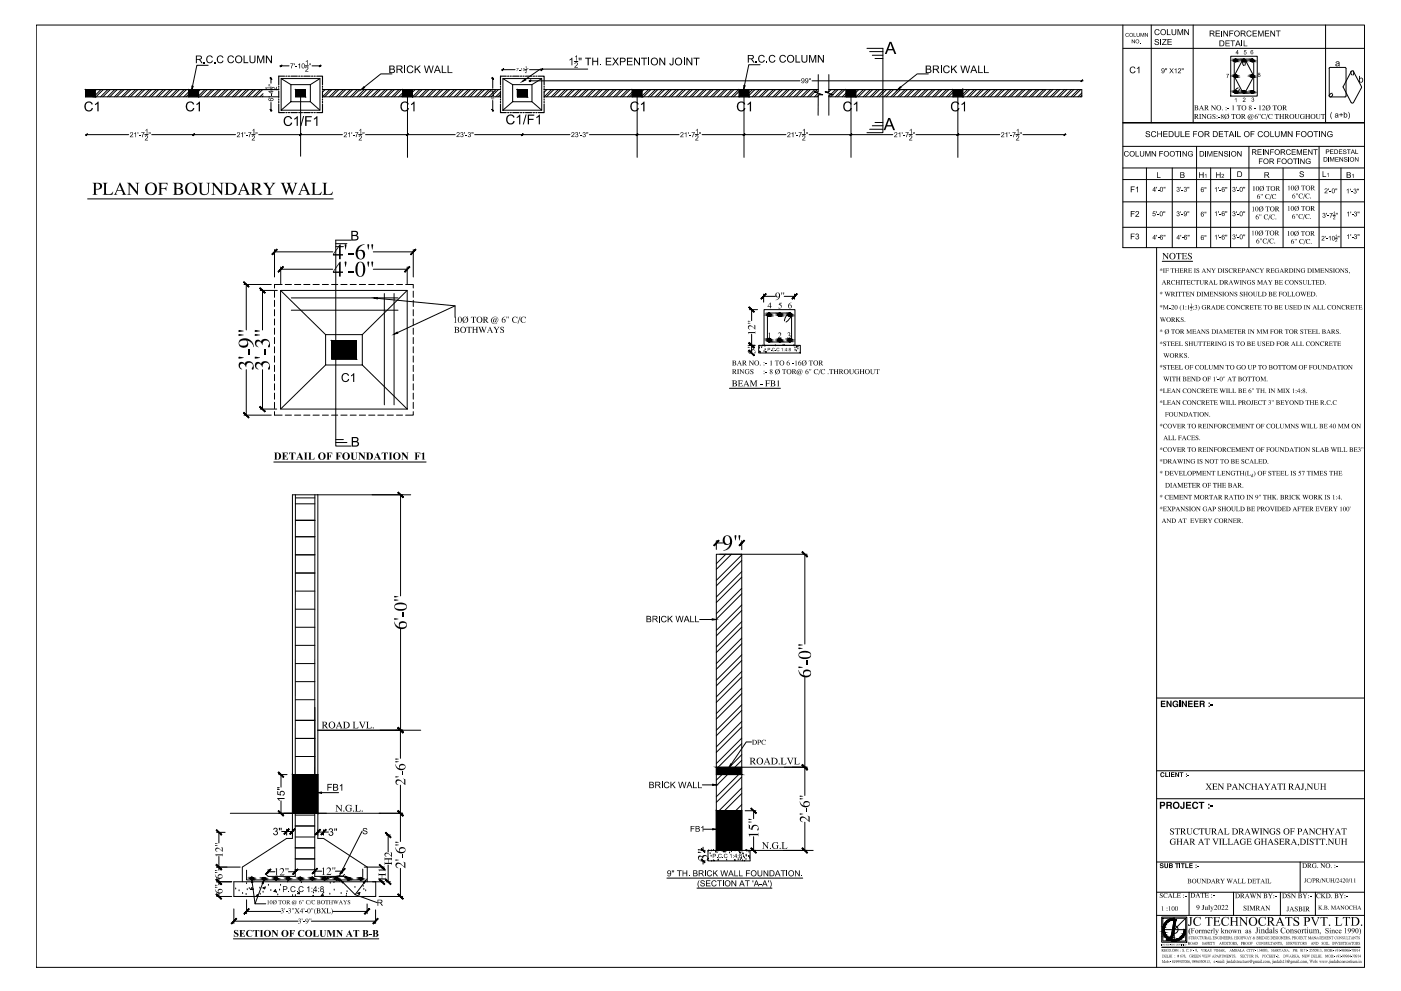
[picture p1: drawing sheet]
<svg xmlns="http://www.w3.org/2000/svg" width="420mm" height="297mm" viewBox="0 0 420 297" stroke-linecap="round" stroke-linejoin="round" font-family="sans-serif">
<!-- layer: 0 -->
<g fill="none" stroke="#000" stroke-width=".3">
<path d="M260 14.5h4.8v25.3h-4.8M260.8 15.5h4M261.6 16.6h3.2M262.4 17.5h2.4M27.8 29h28.8M56.2 26.9h-28.4h28.8M59.5 29h24.1M83.6 26.9h-24.1h24.1M90.2 29v17.8M96.7 29h24M120.4 26.9h-23.7h24.1M122.2 29v18.2"/>
<path d="M123.7 29h26.4M123.7 26.9h26.4M158.7 24.2h81.2M159 24.2h.1M163.2 29h26.4M163.2 26.9h26.4M191.1 29v18.2M192.5 29h29.2M192.5 26.9h29.2M223.1 29v18.2M224.6 29h20.8M224.6 26.9h20.8"/>
<path d="M243.5 24.2h81.3M245.4 22.4v5.1h-1.2l2.5 .9h-1.3l-.1 6.2M248.6 22.4v5.1h-1.2l2.5 .9h-1.3v6.2M248.6 29h37.2M248.6 26.9h37.2M255.2 29v18.2M260.8 38.7h4M261.6 37.7h3.2M262.4 36.7h2.4M287.3 29v18.2M288.7 26.9h35.7v2.1h-35.6M324.4 24.2h.1"/>
<path d="M25.6 40.4h13M26 40.4h.1M43.4 40.4h1M45.5 40.4h25.1M58.1 40.4h.1M75.5 40.4h1M77.6 40.4h25.1M107.6 40.4h.9M109.6 40.4h26.9M142.4 40.4h28.5M156.6 40.4h.1M176.8 40.4h26.9"/>
<path d="M191.1 40.4h.1M208.5 40.4h1M210.6 40.4h25.1M240.6 40.4h.9M242.6 40.4h25.1M272.6 40.4h1M274.7 40.4h25.1M304.7 40.4h1M306.8 40.4h12.9M319.3 40.4h.1M227.7 104.4h.1M227.9 103.8h.1"/>
<path d="M228 105.3h-.3l.1 .2 .2-.2M228 105.8h.1M228.4 104.2h.1M228.8 103.7h.1M229.1 105.4h.1M229.3 103.5h.1M229.4 103.8h.1M229.5 104.8h.1M229.9 105.4l-.3-.1 .1 .4 .2-.1M232.5 103.6h.1M234.9 103.5h.1M235.2 103.6h.1"/>
<path d="M238 103.6h.1M238.4 104.3h.1M238.4 105h.1M238.8 105.2h.1M238.8 103.7l.2 .1-.1 .2zM239 104.1h.1M239.3 104.6h.1M239.3 103.9h.1M240 105.6v.2M95.3 218.9h30.9M346.9 209.2h62.3M87.7 232.2h7.6"/>
<path d="M346.9 231h62.3M346.9 239.4h62.3M87.7 243.8h7.6M212.3 257.2l.2 .2h-.2M212.4 254.9l-.1 .2M212.5 255h.1M213 255.9h.1M213.3 256.6h.1M213.3 255h.1M213.4 258h.1M214 254.9h.1M214 258l-.1-.2 .3 .2"/>
<path d="M214.7 255.3h.1M214.7 255.5h.1M215 255.6h.1M215.3 258h.1M215.4 257.8h.1M215.5 255h.1M216.5 254.9l.1 .2 .1-.2M217 255.4h.1M217.1 254.9v.2l.1-.2M217.3 255.4h.1M217.5 255.4h.1M217.8 255.1h.1"/>
<path d="M217.9 257.8h.1M218.8 255.7h.1M219.4 255.3h.1M220.2 257.7l.3 .1-.1 .2zM220.5 255h.1M221.4 257.7h.1M221.6 255.2h.1M221.7 255.3h.1M221.9 255.7l-.1-.2 .1 .2M222 257.7h.1M222.2 255.7h.1M222.4 257.3h.1"/>
<path d="M222.7 258h.1M222.7 255.9h.1M222.9 256h.1M223 256.8h.1M223.3 257.1h.1M223.3 257.9v.1M223.3 258h.1M223.7 257.6h.1M223.8 254.9h.1M223.8 256.3h.1M223.8 256.6h.1M224 255.1h.1"/>
<path d="M224.4 256.5l.3 .1-.1 .1zM224.6 255.4h.1M224.8 257.2h.1M346.9 258.4h62.3M389.9 258.4v9M70.7 266.5h.1M71.7 267h.1M72.8 267.8h.1M73.8 268.1h.1M73.9 264.9h.1M74.2 266.7h.1M74.7 266.3h.1"/>
<path d="M75.7 266.6h-.6l.5-.6 .1 .7M76 266.7h.1M76.7 268.7l.6-.5v.5M77.1 268.5h.1M77.9 266.2h.1M78 268h.1M78.9 266.1l.7-.2-.2 .6zM78.9 267.4h.1M79 264.1h.1M80.5 265.4h.1M81.2 266.9h.1M82.6 266.6l-.4 .6 .5 .1-.1-.6"/>
<path d="M82.9 267.5h.1M83.3 268.2h.1M83.8 266.8h.1M84.1 265.4h.1M86.3 264.3h.1M87.7 268.4h.1M88.6 268.4h.1M89.6 267.4l-.4 .5h.6l-.1-.5M90.4 264.6h.1M93.8 268.7h.1M94 268.7h.1M94 267.6h.1"/>
<path d="M96.6 263.8h.1M96.8 267.9l.1 .6-.6-.1zM97.1 267.6h.1M98.9 268h.1M99 264.7h.1M100.1 264.6h.1M100.2 266.8h.1M101.6 263.6l-.2 .2 .4 .3 .2-.5M102.3 267.8h.1M103.9 268.5l-.2 .2M103.9 268.5v.2M103.9 268h.1"/>
<path d="M104.1 267.3h.1M104.2 264h.1M106.5 266h.1M107.3 267.7l.6-.2-.1 .6zM107.6 268h.1M108.9 265.7h.1M109.1 266.6h.1M109.7 267h.1M346.9 267.4h62.3M346.9 274.4h62.3M356.6 267.4v7M369.9 267.4v7"/>
<path d="M384 267.4v7M394.5 267.4v7"/>
</g>
<!-- layer: couulmn -->
<g fill="none" stroke="#000" stroke-width=".3">
<path d="M100.7 73h3.3M100.7 73.9h2.3M105.3 72h-4.6v61.7h4.6M84.1 87.1l13.5 13.2M122.1 87.1l-13.4 13.2M97.6 100.3h11.1v9.1h-11.1zM97.6 109.4l-13.5 13.2M99.5 102.1h7.3v5.5h-7.3zM108.7 109.4l13.4 13.2M100.7 132.6h3.3M100.7 131.8h2.3M88.6 148.3l-.1 83.9"/>
<path d="M88.6 149.2h5.8M88.6 156h5.8M88.6 151h5.8M94.4 156h-5.8h5.8M94.4 148.3v83.9M88.6 166.3h5.8M88.6 171.8h5.8M88.6 160.9h5.8M88.6 177.2h5.8M88.6 193.4h5.8M88.6 188h5.8M88.6 182.6h5.8"/>
<path d="M88.6 198.9h5.8M88.6 209.7h5.8M88.6 204.3h5.8M94.4 215.9h-5.8h5.8M94.4 212v20.2h-5.8M95.3 218.9h24.6M94.4 221.3h-5.8h5.8M94.4 226.8h-5.8h5.8M214.8 232.2h7.6M214.8 230h7.6M69.1 243.8h18.6M88.5 243.8v18.9h-8.1l-.5-.5"/>
<path d="M88.5 257.4h5.9M88.5 254.1h5.9M88.5 250.9h5.9M88.5 247.6h5.9M88.5 244.3h5.9M88.6 243.8h.1M94.4 243.8v18.9h8.3l.6-.6M95.3 243.8h18.6M214.8 254.9v-88.8h7.6v88.9M214.8 243h7.6v11.9h-7.6zM214.8 243h7.6M224.9 254.9v3.1h-12.6v-3.1h31.6"/>
<path d="M70.1 264.3h42.6v4.4h-42.6zM72.7 264.3v-4.4l13.3-8.6h1.7v-103h7.6v103h1.7l13.1 8.6v4.4M88.5 260.7h5.9M108.8 260.5v3.3h-34.9v-3"/>
<circle cx="75.5" cy="263.3" r=".4"/>
<circle cx="79.2" cy="263.3" r=".36"/>
<circle cx="82.8" cy="263.3" r=".36"/>
<circle cx="86.4" cy="263.3" r=".4"/>
<circle cx="90.1" cy="263.3" r=".4"/>
<circle cx="93.6" cy="263.3" r=".4"/>
<circle cx="97.3" cy="263.3" r=".4"/>
<circle cx="100.9" cy="263.3" r=".36"/>
<circle cx="104.6" cy="263.3" r=".36"/>
<circle cx="108.2" cy="263.3" r=".36"/>
</g>
<!-- layer: SEAL -->
<path d="M10.9 7.5h398.3v282.5h-398.3zM346.9 74.2v215.8" fill="none" stroke="#000" stroke-width=".3"/>
<!-- layer: JC FOUNDATION -->
<g fill="none" stroke="#000" stroke-width=".3">
<path d="M336.7 7.5v66.7h72.5M336.8 14.5h72.4M345.3 7.5v29.3M357.8 7.5v29.3M369.1 16.9h7.9v11.9h-7.9zM372.7 17.9l-2.5 4.7M373.5 18l2.4 4.5M397.5 7.5v29.3M84.3 23.6h11.7v9.4h-11.7zM84.3 23.6l2.9 1.8M87.2 25.4h5.9v5.1h-5.9zM87.2 30.5l-2.9 2.5"/>
<path d="M93.1 30.5l2.9 2.5M96 23.6l-2.9 1.8M150.8 23.6h11.7v9.4h-11.7zM150.8 23.6l2.9 1.8M153.7 25.4h5.8v5.1h-5.8zM153.7 30.5l-2.9 2.5M159.5 30.5l3 2.5M162.5 23.6l-3 1.8M370.1 22.8l2.6 4.9M375.9 23l-2.5 4.8M405.2 21.5l-2.4 4.5 2.4 4.7M405.2 21.4l.4-.2 .3 .2 2.4 4.7-2.4 4.6-.3 .2-.4-.2"/>
<path d="M409.2 36.8h-72.5h72.5M336.7 43.9h72.5M336.7 50.3h72.5M336.7 53.8h72.5M343.8 50.3v23.9M351.6 50.3v23.9M358.8 43.9v30.3M363.1 50.3v23.9M369 50.3v23.9M374.6 43.9v30.3M384.8 50.3v23.9M395.6 43.9v30.3"/>
<path d="M402.2 50.3v23.9M336.7 68.1h72.5M336.7 60.5h72.5M82.3 87.3v1.8M82.3 90v1.9M82.3 92.8v1.9M82.3 95.6v1.8M82.3 98.4v1.8M84.1 87.1h38v35.5h-38zM84.6 85.3h-2.3v1M85.5 85.3h1.9M87.4 89.3h32"/>
<path d="M87.4 93h32M88.3 85.3h1.9M91.1 85.3h1.8M93.9 85.3h1.8M96.7 85.3h1.8M99.4 85.3h1.9M102.2 85.3h1.9M105 85.3h1.8M107.8 85.3h1.8M110.6 85.3h1.8M113.3 85.3h1.9M115.3 88v33.3"/>
<path d="M116.1 85.3h1.9M118.2 88v33.3M118.9 85.3h1.8M121.7 85.3h2.2v1M123.9 87.3v1.8M123.9 90v1.9M123.9 92.8v1.9M123.9 95.6v1.8M123.9 98.4v1.8M82.3 101.1v1.9M82.3 103.9v1.9M82.3 106.7v1.9"/>
<path d="M82.3 109.5v1.9M82.3 112.2v1.9M82.3 115v1.9M82.3 117.8v1.8M123.9 101.1v1.9M123.9 103.9v1.9M123.9 106.7v1.9M123.9 109.5v1.9M123.9 112.2v1.9M123.9 115v1.9M123.9 117.8v1.8M82.3 123.4v1h2.3"/>
<path d="M82.3 120.6v1.8M85.5 124.4h1.9M88.3 124.4h1.9M91.1 124.4h1.8M93.9 124.4h1.8M96.7 124.4h1.8M99.4 124.4h1.9M102.2 124.4h1.9M105 124.4h1.8M107.8 124.4h1.8M110.6 124.4h1.8M113.3 124.4h1.9"/>
<path d="M116.1 124.4h1.9M118.9 124.4h1.8M123.9 123.4v1h-2.2M123.9 120.6v1.8"/>
<circle cx="370.6" cy="18.1" r=".4"/>
<circle cx="373" cy="18.1" r=".4"/>
<circle cx="375.5" cy="18.1" r=".4"/>
<circle cx="370.6" cy="22.8" r=".4"/>
<circle cx="370.6" cy="27.6" r=".4"/>
<circle cx="373" cy="27.5" r=".4"/>
<circle cx="375.5" cy="27.6" r=".4"/>
<circle cx="375.5" cy="22.8" r=".4"/>
</g>
<!-- layer: Text -->
<g fill="#000">
<path d="M61.1 18.6h.3v.3h-.3zM62.1 16.9l.6-.3 .9 .3 .2 .4h-.3l-.4-.4h-.6l-.4 .9 .2 .6 .3 .3 .6-.1 .4-.5 .3 .1-.4 .6-.6 .2-.8-.3-.3-.7zM64.2 18.6h.4v.3h-.4zM65.3 16.9l.6-.3 .9 .3 .2 .4-1.1-.4-.6 .6 .1 .8 .4 .4 .6-.1 .3-.5 .3 .1-.3 .6-.9 .1-.6-.4-.2-.9zM68.4 16.9l.7-.3 .9 .3 .2 .4-1.1-.4-.6 .6 .1 .8 .4 .4 .6-.1 .3-.5 .3 .1-.4 .6-.9 .1-.5-.3-.2-1zM73.1 16.7h.2v1.9h1.2v.3h-1.4zM74.8 16.7h.3v1.6l.4 .4 .7-.1 .1-1.9h.3v1.6l-.3 .6h-.9l-.5-.3zM77.1 16.7h.4l.7 1.9 .7-1.9h.4v2.2h-.3v-1.9l-.7 1.9h-.3l-.6-1.9v1.9h-.3zM79.7 16.7h.4l1.2 1.7v-1.7h.3v2.2h-.4l-1.2-1.8v1.8h-.3zM170.8 17.9l.8-.6v2.3h-.2v-1.8l-.6 .3zM172.5 16.9l.5-.3v1.6h-.1v-1.3l-.4 .3zM175.5 17.3h1.8v.3h-.7v2h-.4v-2h-.7z"/>
<path d="M177.6 17.3h.3v.9h1.2v-.9h.3v2.3h-.3v-1.1h-1.2v1.1h-.3zM179.9 19.3h.3v.3h-.3zM181.7 17.3h1.6v.3h-1.3v.7h1.2v.2h-1.2v.8h1.4v.3h-1.7zM183.7 17.3h.3l.6 .9 .6-.9h.4l-.8 1.1 .8 1.2h-.3l-.7-1-.7 1h-.4l.9-1.2zM188 17.3h1.7v.3h-1.4v.7h1.3v.2h-1.3v.8h1.4v.3h-1.7zM190.1 17.3h.3l1.2 1.8v-1.8h.3v2.3h-.3l-1.2-1.8v1.8h-.3zM192.3 17.3h1.8v.3h-.8v2h-.3v-2h-.7zM197.7 17.3h.3l1.2 1.8v-1.8h.3v2.3h-.3l-1.2-1.8v1.8h-.3zM201.7 17.3h.3v1.8l-.3 .4-.5 .1-.3-.2-.2-.5h.3l.3 .5 .4-.2zM205.9 17.3h.2l1.2 1.8v-1.8h.3v2.3h-.3l-1.2-1.8v1.8h-.2zM208 17.3h1.8v.3h-.8v2h-.3v-2h-.7zM226.6 18.4h.3v.4h-.3z"/>
<path d="M227.6 16.8l1-.4 .6 .4 .1 .3-.2 .1-.4-.5h-.6l-.4 .6v.8l.5 .4h.6l.3-.5h.3l-.4 .6-.9 .2-.5-.4-.2-1zM229.8 18.4h.3v.4h-.3zM230.8 16.7l1-.3 .7 .5v.2l-.3 .1-.2-.4-.5-.1-.6 .6v.8l.4 .4h.6l.4-.5h.3l-.5 .7-.8 .1-.6-.4-.2-.9zM234 16.7l1-.3 .6 .5 .1 .2-.3 .1-.3-.5h-.6l-.5 .6 .1 .8 .4 .4h.6l.3-.5h.3l-.5 .7-.8 .1-.5-.4-.2-.9zM238.6 16.5h.3v2h1.1v.3h-1.4zM240.4 16.5h.3v1.6l.3 .4 .7-.1 .1-1.9h.3v1.6l-.3 .6-.6 .1-.7-.3zM242.6 16.5h.5l.6 1.9 .7-1.9h.4v2.3h-.3v-1.9l-.6 1.9h-.3l-.7-2v2h-.3zM245.3 16.5h.3l1.2 1.8v-1.8h.3v2.3h-.4l-1.1-1.9v1.9h-.3zM337.6 10.1l.3-.2 .5 .1 .1 .2-.6-.2-.2 .3 .2 .6 .6-.2-.2 .3-.7-.1zM339.4 11.8l.8 .9v-.9h.1v1.2l-.7-.9v.9h-.2zM340 9.9h.1v1l.6 .1h-.7zM340.9 9.9h.1v.8l.2 .2h.4v-1h.2l-.1 1.1h-.7z"/>
<path d="M341.9 12.8l.1 .2zM342 9.9h.3l.3 1 .3-1h.2v1.1h-.1v-.9l-.5 .9-.3-1-.2 1zM343.4 9.9l.7 .9v-.9h.2v1.1l-.8-.9v.9h-.1zM346.4 11.9l.8-.2 .4 .5-.8-.3a.28 .28 0 0 0-.3 .4 .28 .28 0 0 0 .4 .1l.7 .4-.1 .5-.4 .2h-.5l-.4-.4 .2-.2 .2 .3 .5 .1 .3-.2-.2-.3-.8-.4zM346.4 9l.4-.3 .8 .2 .2 .3-.3 .1-.3-.4-.5 .1-.3 .5 .2 .6 .3 .2h.4l.2-.4 .3 .1-.3 .4-.6 .2-.5-.4zM348 11.7h.2v1.8h-.2zM348.6 11.7h1.2l-1 1.6h1.1v.2h-1.4l1.1-1.6h-1zM350 8.7h.2v1.6h.9v.2h-1.1zM350.1 11.7h1.3v.2h-1v.6h1v.2h-1v.6h1v.2h-1.3zM351.4 8.7h.2v1.4l.3 .2 .6-.1v-1.5h.2v1.3l-.2 .5-1-.2zM353.1 8.7h.4l.5 1.6 .5-1.6h.3v1.8h-.2v-1.5l-.5 1.5h-.2l-.6-1.5v1.5h-.2zM355.2 8.7h.2l.9 1.4v-1.4h.3v1.8h-.3l-.9-1.4v1.4h-.2z"/>
<path d="M364.6 9.2h1.2v.2h-1v.5h1v.2h-1v.6h1.1v.2h-1.3zM366.3 9.2h.2v1.7h-.2zM366.9 9.2h.2l1 1.4v-1.4h.2v1.7h-.3l-.9-1.4v1.4h-.2zM367.5 12.1h1.3v.2h-1.1v.5h1v.3h-1v.6h1.1v.2h-1.3zM368.7 9.2h1.2v.2h-1v.5h.9v.2h-.9v.8h-.2zM369 12.1h1.4v.2h-.6v1.6h-.2v-1.6h-.6zM372.3 12.1h.3v1.8h-.3zM373.2 15h.6v.2h-.5l-.1 .4h.6v.4l-.2 .3h-.4l-.2-.3 .3 .2 .4-.2-.2-.4-.5 .1zM373 12.1h.2v1.6h.9v.2h-1.1zM373.9 9.5l.5-.3 .9 .3v.2h-.2l-.3-.3h-.4l-.4 .5 .3 .8 .5 .1 .3-.5 .3 .1-.3 .5-.6 .1-.5-.3-.2-.6zM375.7 9.2h1.2v.2h-1v.5h1v.2h-1v.6h1.1v.2h-1.3zM377.3 9.2h.3l.5 1.5 .6-1.5h.3v1.7h-.3v-1.4l-.5 1.4h-.2l-.5-1.4v1.4h-.2z"/>
<path d="M379.3 9.2h1.3v.2h-1v.5h1v.2h-1v.6h1v.2h-1.3zM381 9.2h.2l1 1.4v-1.4h.2v1.7h-.3l-.9-1.4v1.4h-.2zM382.6 9.2h1.4v.2h-.6v1.5h-.2v-1.5h-.6zM25.6 30.9l.8-.5h.6l.6 .4 .2 .5h-.3l-.5-.5-.6-.1-.5 .3-.2 .5 .1 1.1 .5 .4h.7l.5-.6h.4l-.5 .8-1 .2-.8-.4-.3-.9zM28.5 31.2l1.1-.7v2.9h-.4v-2.3l-.7 .4zM56.1 30.8l.7-.4h.6l.6 .4 .2 .5h-.3l-.4-.5-.7-.1-.5 .3-.2 .6 .1 .9 .6 .6 .8-.2 .3-.5h.4l-.5 .8-1 .2-.8-.5-.3-1.1zM58.9 31.2l1.1-.7v2.9h-.4v-2.3l-.6 .4zM85.3 35.3l.9-.5h.7l.5 .4 .2 .4-.4 .1-.4-.5h-.8l-.5 .8v.8l.5 .6h.8l.4-.7 .5 .1-.5 .8-1.1 .2-.7-.4-.3-.8zM88.3 35.5l1-.7v2.9h-.3v-2.3l-.7 .5zM90.9 34.8h.3l-.8 3h-.3zM91.5 34.8h2v.4h-1.6v.9h1.4v.3h-1.4v1.3h-.4zM94.1 35.5l1.1-.7v2.9h-.3v-2.3l-.7 .5z"/>
<path d="M120.3 30.9l.8-.5 .8 .1 .5 .3 .2 .5h-.4l-.4-.5-.7-.1-.4 .4-.2 .6 .2 1 .5 .4 .7-.1 .4-.6h.4l-.5 .8-1 .2-.9-.5-.2-.7zM122.3 19.9l1-.3 .6 .4v.2l-.3 .1-.3-.4h-.6l-.4 .6 .1 .8 .3 .3h.6l.4-.5 .3 .1-.4 .6-.8 .1-.6-.4-.2-1zM123.3 31.2l1-.7v2.9h-.3v-2.3l-.7 .4zM124.4 19.7h.3v1.1l1.1-1.1h.4l-.9 .8 .9 1.4h-.4l-.8-1.1-.3 .3v.8h-.3zM127.2 19.7h.3l.4 1.9 .6-1.9h.3l.5 1.9 .5-1.9h.3l-.7 2.2h-.2l-.6-2-.5 2h-.4zM132.5 19.7h.3v1.9h1.1v.3h-1.4zM134.2 19.7h.3v1.9h1.2v.3h-1.5zM152.1 34.7l.8-.4 .8 .1 .4 .3 .2 .5h-.3l-.5-.5h-.7l-.5 .4-.1 .5 .2 1 .5 .4 .6-.1 .5-.6h.4l-.5 .8-1 .2-.9-.5-.2-1.4zM155 35.1l1-.8v3h-.3v-2.3l-.6 .4zM157.6 34.3h.3l-.8 3h-.3zM158.3 34.3h1.9v.4h-1.5v.9h1.3v.4h-1.3v1.3h-.4zM160.9 35.1l1-.8v3h-.3v-2.3l-.7 .4z"/>
<path d="M172.4 18.9l.4-.2 .5 .2-.1 .5-.7 .7h.8v.2h-1.1l.9-1.1-.2-.3-.6 .2zM189.4 30.8l.7-.4h.6l.6 .4 .2 .5h-.3l-.4-.5-.7-.1-.5 .3-.2 .6 .1 .9 .6 .6 .8-.2 .3-.5h.4l-.5 .8-1 .2-.8-.5-.3-1.1zM192.2 31.2l1.1-.7v2.9h-.4v-2.3l-.6 .4zM221.3 30.8l.8-.4h.6l.6 .4 .2 .5h-.4l-.3-.5-.7-.1-.5 .3-.2 .6 .1 .9 .6 .6 .7-.2 .4-.5h.3l-.5 .8-.9 .2-.9-.5-.2-1.1zM224.2 31.2l1-.7v2.9h-.3v-2.3l-.7 .4zM253.2 30.9l.7-.5 .8 .1 .5 .3 .2 .5h-.4l-.4-.5-.7-.1-.4 .4-.2 .6 .1 1 .5 .3h.7l.5-.6h.4l-.5 .8-1 .2-.9-.5-.2-1.3zM256.1 31.2l1-.7v2.9h-.3v-2.3l-.7 .4zM283.1 19.9l.5-.3h.6l.5 .4 .1 .2-.3 .1-.4-.4h-.5l-.4 .6v.8l.4 .3h.6l.4-.5 .2 .1-.3 .6-.8 .1-.7-.4-.1-1zM285.2 19.7h.3v1.1l1.1-1.1h.4l-.9 .8 1 1.4h-.4l-.8-1.1-.4 .3v.8h-.3zM285.6 30.7l.5-.2 .7-.1 .8 .6 .1 .3h-.4l-.3-.5-.8-.1-.4 .3-.2 .6 .1 .9 .5 .5h.7l.4-.6h.4l-.5 .8-1.1 .2-.7-.5-.2-1.4zM288 19.7h.3l.5 1.9 .5-1.9h.4l.5 1.9 .4-1.9h.3l-.6 2.2h-.2l-.6-2-.5 2h-.4zM288.4 31.2l1-.7v2.9h-.3v-2.3l-.7 .4z"/>
<path d="M293.4 19.7h.3v1.9h1.1v.3h-1.4zM295.1 19.7h.3v1.9h1.1v.3h-1.4zM339 20.2l.5-.2 .8 .2 .2 .3-.2 .1-.3-.4h-.5l-.4 .5 .1 .8 .3 .2h.4l.4-.4h.3l-.4 .6-.7 .1-.5-.4-.2-.6zM340.9 20.5l.8-.5v1.9h-.3v-1.5l-.4 .3zM350.7 20.5h.3l.4 .6 .6-.6-.6 .7 .6 .7-.6-.6-.7 .6 .5-.7zM352.3 20.8l.5-.3v1.4h-.2v-1.1l-.4 .2zM352.3 39.3h.2v1.3l.3 .3 .6-.1 .1-1.5h.2v1.4l-.3 .3-.6 .1-.4-.2zM353.3 20.6l.3-.1 .5 .1v.6l-.6 .6h.7v.1h-1l.8-1-.1-.3-.6 .3zM359.6 34.2h.6l-.2 .1v1.2l.2 .2h-.6l.2-.2v-1.2zM360.3 34.2h.4l.8 1v-.9l-.2-.1h.6l-.3 .1v1.4l-1-1.2v1l.2 .2h-.5l.2-.2v-1.2zM362.1 34.4l1.1-.2v.4l-.3-.3h-.5l-.2 .9 .3 .4h.4l.1-.6-.1-.1h.5l-.2 .6h-1l-.3-.4zM363.7 34.3l.7-.1 .1 .4-.3-.3-.4 .1 .7 .7-.2 .6h-.7l-.1-.5 .5 .4a.28 .28 0 0 0 .3-.2 .28 .28 0 0 0-.2-.4l-.4-.2z"/>
<path d="M363.2 31.6h.3l.9 1.1v-1l-.2-.1h.5l-.2 .1v1.4l-1-1.2v1l.2 .1h-.5l.2-.1v-1.1zM365.4 35.1h.5v.1h-.5zM367.8 22.2h.8l-.5 1.2-.1-.4 .4-.7zM368.1 32.5l.5 .1zM369.5 31.8l.4-.2v1.3l.2 .1h-.5h.1v-1.2zM369.3 34.2h1.2v.4l-.1-.3h-.4v1.2l.2 .2h-.6l.2-.2v-1.2h-.4l-.1 .3zM370.3 29.7l.5-.3v1.2l-.1-1-.4 .3zM371 31.6h1.2v.4l-.5-.3v1.2l.2 .1h-.7l.3-.1v-1.2l-.5 .3zM372.8 29.4l.2-.1 .5 .1v.5l-.6 .5h.6v.1h-.8l.7-.8-.2-.3-.3 .2zM375.4 29.4l.4-.2 .3 .3-.2 .3 .2 .4-.5 .3-.3-.3 .5 .2 .1-.4-.3-.3 .3-.1a.23 .23 0 0 0-.1-.2 .23 .23 0 0 0-.3 .1l-.2 .1zM376.1 32.5l.6 .1zM377.6 31.8l.4-.2v1.3l.2 .1h-.6l.2-.1v-1.1z"/>
<path d="M378.5 31.8l.4-.2 .4 .1-.1 .7-.5 .5 .8-.2-.2 .3h-.8l.7-.9-.2-.3h-.3l-.2 .2zM378.4 34.5l.3-.3h.8v.4l-.3-.3h-.5l-.2 .8 .4 .5 .7-.2-.4 .3-.7-.2-.3-.5zM380.2 34.1l-.6 1.8zM380.4 34.5l.4-.3h.8v.4l-.4-.3h-.4l-.2 .8 .3 .5 .8-.2-.4 .3-.7-.2-.3-.4zM381.7 31.6h1.2v.4l-.5-.3v1.2l.2 .1h-.6l.2-.1v-1.2l-.5 .3zM382.3 39.3h.3v1.3l.3 .3 .5-.1 .1-1.5h.2v1.4l-.2 .3-.7 .1-.3-.2zM382.3 34.2h1.2l.1 .4-.2-.3h-.4v1.2l.3 .2h-.7l.2-.2v-1.2h-.3l-.2 .3zM383.7 34.2h.5l-.1 .7h.6l-.2-.7h.6l-.2 .1v1.1l.2 .3h-.6l.2-.8h-.6l.1 .8h-.5l.1-.2v-1.2zM388.3 34.2h.6l-.2 .1v1.1l.2 .2 .6-.2v-1.1l-.3-.1h.5l-.2 1.3-.7 .2-.3-.2zM390 34.4l1.1-.2 .1 .4-.4-.3h-.5l-.2 .9 .4 .4h.3l.2-.6-.2-.1h.6l-.2 .6h-1.1l-.2-.3zM391.4 34.2h.6l-.1 .7h.6l-.2-.7h.6l-.1 .1v1.3l.1 .1h-.6l.2-.8h-.6l.1 .8h-.6l.2-.2v-1.2zM394.6 34.2h.6l-.2 .1v1l.3 .3 .5-.3v-1l-.2-.1h.5l-.2 .1-.2 1.3-.6 .1-.3-.3v-1.1z"/>
<path d="M396.2 34.2h1.2l.1 .4-.2-.3h-.4v1.2l.2 .2h-.6l.2-.2v-1.2h-.4l-.1 .3zM399.3 33.6l.2-.1-.4 1.2 .4 1-.5-.7v-.7zM401.6 34.3h.5v-.4h.2v.4h.4v.2h-.4v.5h-.2v-.5h-.5zM404.3 33.5l.3 .3 .3 .8-.4 1.1h-.2l.4-1.1zM30.8 54.8h1.5l-.5 .5v2.8h1.3l.9-.6-.3 .9h-2.9l.4-.3v-3zM38 54.8h1l2.1 2.6v-2.3l-.5-.3h1.3l-.6 .3v3.4l-2.5-3v2.6l.6 .3h-1.4l.6-.4v-2.8zM47.4 54.8h2.8v.8l-.4-.6h-1.4v1.4h1.1l.4-.5v1.3l-.3-.5-1.2-.1v1.5l.5 .3h-1.5l.4-.3v-3zM59.4 54.8h1.5l-.5 .2v2.5l.3 .6 .4 .1 1-.1 .3-.6v-2.4l-.5-.3h1.2l-.5 .3v2.4l-.4 .7-1.3 .3-.8-.4-.2-.6v-2.3zM63.3 54.8h.9l2.2 2.6v-2.3l-.6-.3h1.3l-.5 .3v3.4l-2.5-3v2.5l.5 .4h-1.3l.6-.4v-2.8zM78.9 54.8h1.5l-.4 .3 .9 1.4 .9-1.3v-.2l-.4-.2h1.2l-.6 .5-.9 1.4v1.4l.5 .3h-1.6l.5-.3v-1.3l-1.1-1.6zM84.1 54.8h1.4l-.4 .3 .9 2.3 .6-1.5-.3-.9-.5-.2h1.5l-.4 .4 .8 2.2 .8-1.9a.35 .35 0 0 0 0-.4 .35 .35 0 0 0-.3-.2l1-.1-.4 .4-1.1 3.3-1-2.4-.9 2.4-1.1-3zM93.3 54.8h1.5l-.5 .3v2.9l1.4 .1 .8-.6-.2 .9h-3l.5-.4v-2.8z"/>
<path d="M96.6 54.8h1.6l-.5 .3v2.9l1.3 .1 .9-.6-.3 .9h-3l.5-.3v-3zM337.4 45.4l.7-.1 .3 .2 .1 .2-.2 .1-.2-.3-.4-.1-.4 .6 .4 .8 .4-.1 .2-.4 .2 .1-.2 .4-.7 .1-.4-.3-.1-.7zM339.1 55.9h1.2v.2h-.9v.6h.8v.2h-.8v.7h-.3zM340.6 45.3h.2v1.4h.8v.2h-1zM340.6 56.3l.7-.4v1.7h-.2v-1.3l-.4 .2zM341.9 45.3h.2v1.2l.2 .3 .5-.2 .1-1.3h.2v1.2l-.2 .3-.4 .2-.5-.2zM343.5 45.3h.3l.5 1.4 .4-1.4h.3v1.6h-.2v-1.3l-.4 1.3h-.2l-.5-1.4v1.4h-.2zM343.8 39.4l.7-.1 .3 .3 .1 .2h-.2l-.2-.3-.7 .2 .1 .2 1 .4 .1 .4-.3 .3-.6 .1-.5-.2-.1-.4h.2l.4 .4 .6-.2-.1-.3-1-.4zM345.4 45.3h.2l.9 1.3v-1.3h.2v1.6h-.3l-.8-1.3v1.3h-.2zM345.3 39.6l.5-.3 .8 .2 .1 .3h-.2l-.3-.3h-.4l-.4 .6 .3 .8h.5l.3-.4h.3l-.4 .5-.6 .1-.4-.2-.2-.4zM346.8 56h.2l-.1 .5zM347 51.6h.2v1.5h.9v.2h-1.1z"/>
<path d="M347.1 39.3h.2v.8h.9v-.8h.3v1.8h-.3v-.9h-.9v.9h-.2zM347.2 56.9h.5v.1h-.5zM347.7 45.3h1.1v.2h-.9v.5h.8v.2h-.8v.7h-.2zM348.9 39.3h1.2v.2h-1v.6h1v.2h-1v.6h1.1v.2h-1.3zM352.9 56.2l.5-.2 .3 .3-.2 .4 .2 .1 .1 .4-.5 .3-.5-.4 .2-.1 .2 .3 .4-.1v-.3l-.4-.1v-.2a.24 .24 0 0 0 .3-.2 .24 .24 0 0 0-.2-.3 .24 .24 0 0 0-.3 .3zM352.5 45.3h1.3v.2h-.5v1.4h-.3v-1.4h-.5zM354 56h.1v.5zM354.1 45.3h.2v1.6h-.2zM354.1 39.3h.2v1.6h.9v.2h-1.1zM354.3 56.9h.6v.1h-.6zM354.7 45.3h.2l.8 1.3v-1.3h.2v1.6h-.2l-.8-1.3v1.3h-.2zM355.1 56.2l.2-.2 .5 .2-.1 .5 .2 .1v.4l-.1 .2-.7-.1-.1-.2 .3 .2 .5-.1-.2-.4h-.3l.4-.5-.3-.2-.4 .3z"/>
<path d="M355.5 39.3h1.3v.2h-1.1v.6h1v.2h-1v.6h1.1v.2h-1.3zM356.5 45.4l.8-.1 .4 .2v.2l-.2 .1-.3-.4-.5 .1-.2 .9 .7 .4 .3-.2v-.3h-.4v-.2h.6v.7l-.6 .2-.7-.3-.2-.7zM357.8 39.3h1.2v.2h-1v.6h.9v.2h-.9v.8h-.2zM359.6 51.6h.2v.7h.9v-.7h.3v1.7h-.3v-.8h-.9v.8h-.2zM361.5 45.3h.2v1.6h-.2zM361.3 52.4l.5-.3v1.2l-.2-.9-.2 .1zM362.1 45.3h.3l.4 1.4 .5-1.4h.3v1.6h-.2v-1.3l-.5 1.3h-.2l-.4-1.4v1.4h-.2zM364 45.3h1.2v.2h-1v.5h.9v.2h-.9v.5h1v.2h-1.2zM364.7 51.6h.2v.7h.9v-.7h.2v1.7h-.2v-.8h-.9v.8h-.2zM364.3 56.4l.6-.3v1.4h-.2v-1.1l-.3 .2zM365.3 56.1h.2v.5zM365.5 45.3h.2l.9 1.3v-1.3h.2v1.6h-.2l-.9-1.3v1.3h-.2z"/>
<path d="M365.5 39.3h1.3v.2h-1v.6h1v.2h-1v.6h1v.2h-1.3zM365.7 56.9h.5v.2h-.5zM367.2 45.4l.7-.1 .3 .1 .1 .3-.2 .1-.3-.4-.5 .2 .1 .3 .9 .3v.4l-.3 .3h-.6l-.3-.2v-.3h.2l.3 .4 .6-.3-1.1-.6zM366.4 52.2l.7 .1v.3l-.6 .6 .6 .1h-.8l.6-.8a.3 .3 0 0 0-.2-.3 .3 .3 0 0 0-.4 .3zM367.1 39.3h1.4v.2h-.6v1.6h-.2v-1.6h-.6zM368.7 45.3h.2v1.6h-.2zM369.6 56.2l.3-.2 .5 .1-.1 .6 .2 .5-.2 .3h-.4l-.3-.3h.7v-.3l-.4-.1 .4-.5-.3-.2-.4 .3zM370.4 39.3h.2v1.8h-.2zM370.7 56h.2v.5zM371 39.3h.3v1.6h.8v.2h-1.1zM371 45.3h.3l.8 1.3v-1.3h.2v1.6h-.2l-.9-1.3v1.3h-.2zM371.1 56.9h.5v.1h-.5z"/>
<path d="M375.1 39.3h1.1v.2h-.9v.6h.8v.2h-.8v.8h-.2zM375.7 56l.5-.2v1.3l.1 .1h-.5l.1-.1v-1.1zM377.1 44.8h1.2v.2h-1v.5h.9v.1h-.9v.6h1.1v.2h-1.3zM377.6 47.5h1.1v.2h-.9v.5h.7v.2h-.7v.8h-.2zM377.3 39.6l.5-.3h.6l.3 .3v.2h-.2l-.3-.3h-.4l-.4 .5 .3 .9h.5l.3-.4h.2l-.2 .5-.7 .1-.5-.3-.1-.4zM378.7 44.8h.2v1.6h-.2zM379.3 44.8h.2l.9 1.3v-1.3h.2v1.6h-.2l-.9-1.3v1.3h-.2zM379.6 58.3l1-.1 .1 .4-.3-.3h-.4l-.3 .4 .2 .8 .8-.2-.1 .2-.7 .1-.4-.2-.1-.6zM380.9 44.8h1.1v.2h-.8v.5h.7v.1h-.7v.8h-.3zM379.7 55.8h1.2v.3l-.1-.2h-.4v1.2l.2 .1h-.6l.2-.1v-1.2l-.5 .2zM381 39.3h.2v1.6h.9v.2h-1.1zM381.3 58.1l-.4 1.7h-.2z"/>
<path d="M381.5 58.5l.4-.3h.8v.4l-.4-.3h-.4l-.2 .7 .3 .5 .7-.1-.4 .2-.6-.1-.2-.3zM383 47.5h1.1v.2h-.9v.5h.8v.2h-.8v.8h-.2zM384.2 39.3h.3l.5 1.5 .5-1.5h.4v1.8h-.3v-1.5l-.5 1.5h-.2l-.5-1.5v1.5h-.2zM386.2 39.3h.2l1 1.4v-1.4h.2v1.8h-.2l-1-1.4v1.4h-.2zM386.2 55.8l.5-.2v1.4h.2h-.6l.2-.1v-1zM385.9 44.9l.8-.1 .3 .2 .1 .2-.2 .1-.2-.3-.4-.1-.4 .5 .3 .8h.5l.2-.4 .2 .1-.2 .4-.5 .2-.6-.3-.1-.9zM387.4 44.8h1.2v.2h-1v.5h.9v.1h-.9v.6h1v.2h-1.2zM387.8 47.5h1.3v.2h-.5v1.5h-.2v-1.5h-.6zM388.7 39.3h1.2v.2h-1v.6h.9v.2h-.9v.8h-.2zM388.9 44.8h.3l.5 1.4 .5-1.4h.3v1.6h-.2v-1.3l-.5 1.3h-.2l-.5-1.4v1.4h-.2zM389.4 47.5h.2v1.7h-.2zM389.8 51.5l.4-.2 .7 .2 .1 .3-.4-.3-.6 .2 1 .6-.1 .7-.7 .1-.5-.3v-.3l.5 .4 .6-.2-.1-.3-.9-.4z"/>
<path d="M390 47.5h.2l.9 1.3v-1.3h.1v1.7h-.2l-.8-1.3v1.3h-.2zM389.5 58.3l.5-.3h.7v.5l-.4-.4-.5 .2-.1 .7 .4 .4 .6-.2-.4 .3-.6-.1-.2-.4zM390.8 44.8h1.2v.2h-1v.5h1v.1h-1v.6h1v.2h-1.2zM391.3 58l-.5 1.7zM390.3 55.6h1.1v.4l-.1-.2-.4-.1v1.2l.2 .1h-.6h.2v-1.3l-.5 .3zM392.3 44.8h.2l.9 1.3v-1.3h.2v1.6h-.2l-.9-1.3v1.3h-.2zM391.8 47.7l.3-.2 .8 .1 .2 .4-.6-.3-.5 .1-.2 .7 .2 .4 .5 .1 .3-.1v-.4h-.4v-.2h.7l-.1 .7-.9 .2-.4-.3-.1-.8zM391.6 58.3l.3-.2 .8-.1v.5l-.3-.4-.5 .1-.2 .8 .4 .4 .6-.2-.4 .3-.6-.2-.3-.4zM393.9 44.8h1.3v.2h-.6v1.4h-.2v-1.4h-.5zM393.9 39.3h1.4v.2h-.6v1.6h-.2v-1.6h-.6zM395.6 39.3h.2v1.8h-.2zM396.3 39.3h.2l1 1.4v-1.4h.2v1.8h-.2l-1-1.4v1.4h-.2z"/>
<path d="M396.6 51.3h.3v1.5h.8v.3h-1.1zM397.3 56.7l.2-.2 .6 .2v.4l-.6 .7h.6v.1h-.9l.8-.9-.2-.4-.6 .3zM398.4 47.1h.2v1.3h-.2zM398.3 56.5h.3l-.1 .5zM398 52.1l.4-.3v1.3l-.1-1-.3 .2zM398.7 57.3h.5v.2h-.5zM398.9 47.1h.2l.4 1.2 .4-1.2h.3v1.3h-.2v-1.1l-.4 1.1-.6-1.1v1.1h-.1zM398.9 44.8h1v.2h-.8v.4h.7l-.7 .1v.5h.8v.2h-1zM398.2 39.6l.4-.3 .8 .1 .2 .4-.6-.3-.6 .1-.1 .8 .2 .4 .6 .1 .3-.2v-.3h-.5v-.2h.8l-.1 .7-.5 .2-.7-.1-.4-.6zM400.5 47.1h.9v.2h-.8v.4h.8l-.8 .1v.5h.9v.1h-1zM401.6 44.8h.9v.2h-.8v.4h.8l-.8 .1v.5h.9v.2h-1zM401.7 47.1h.2l.7 1v-1h.2v1.3h-.2l-.7-1v1h-.2z"/>
<path d="M402.9 44.9l.6-.1 .3 .2v.2l-.4-.3-.4 .2 .8 .5-.1 .5-.5 .1-.4-.2-.1-.3 .5 .3 .4-.1-.1-.3-.6-.2zM403.2 47.2l.8 .1 .1 .2-.5-.3-.3 .1v.3l.7 .2-.1 .6-.4 .1-.4-.2-.1-.3 .5 .3 .4-.2-.8-.5zM404.4 47.1h.2v1.3h-.2zM403.9 56.9l.5-.4v1.5h-.2v-1.1l-.3 .2zM404 44.8h1v.2h-.4v1.2h-.2v-1.2h-.4zM404.9 56.6h.2l-.1 .5zM405.2 57.4h.6v.1h-.6zM406 56.7l.4-.2 .4 .3-.2 .4 .3 .5-.4 .3-.5-.1-.1-.3 .4 .3 .3-.2v-.3l-.3-.1 .3-.5-.3-.1-.2 .3zM405.5 52.4l.4-.3v1.2h-.1v-.9zM406.3 47.1l.9 1v-1h.2v1.3l-.9-1v1h-.2zM406.5 44.8h.2v1.2h.6v.2h-.8zM339.1 70h1.2v.2h-.9v.6h.8v.2h-.8v.7h-.3z"/>
<path d="M339.1 63.3h1.2v.2h-.9v.5h.8v.2h-.8v.8h-.3zM340.6 70.2l.4-.2 .4 .2 .1 .4-.2 .2 .3 .2v.4l-.2 .3-.8-.1-.1-.3 .5 .3 .4-.3-.2-.4h-.3l.4-.3v-.3l-.4-.1-.2 .3h-.2zM340.6 63.4l.7-.1 .3 .2-.1 .5-.7 .8h.8v.2h-1.1l.9-1.3-.5-.3-.4 .4zM345.8 63.4h.7v.2h-.6l-.1 .3h.5l.3 .2-.1 .6-.3 .1-.6-.2 .2-.2 .1 .3h.3l.2-.3-.2-.4-.6 .1zM346.7 63.3h.2v.6zM346.8 70.4h.2l-.1 .5zM347.1 64.2h.5v.2h-.5zM347.2 71.2h.5v.2h-.5zM348.6 75.8h.5l1.1 1.4v-1.2l-.3-.2h.6l-.2 .2v1.7l-1.3-1.5v1.3l.3 .2h-.7l.3-.2v-1.5zM353 63.5l.4-.2 .3 .3-.2 .4 .3 .2v.3l-.2 .3h-.5l-.3-.3 .2-.1 .2 .3 .4-.2-.1-.4h-.3l.3-.5-.3-.1-.2 .3-.1-.1zM354 63.3h.1v.6zM354 70.4h.2v.5z"/>
<path d="M352.7 75.8h1.6v.5l-.2-.3h-.5v1.6l.3 .1h-.9l.3-.1v-1.6h-.4l-.2 .3zM354.3 64.2h.6v.2h-.6zM354.4 71.2h.5v.2h-.5zM354.4 75.8h1.5v.5l-.3-.3h-.6l-.1 .7 .7-.1 .1-.2v.7l-.2-.3h-.6v.7l.8 .1 .4-.4-.2 .5h-1.5l.3-.3v-1.3zM356.3 76l1-.2 .1 .6-.5-.5-.4 .2 .9 1v.4l-.3 .2h-.8l-.1-.6 .6 .6 .4-.3-.9-.9zM364.3 63.6l.6-.3v1.4h-.2v-1.1l-.4 .3zM364.3 70.7l.6-.3v1.4h-.2v-1.1l-.3 .2zM365.3 63.3h.2v.5zM365.3 70.4h.2v.5zM365.7 64.1h.5v.2h-.5zM365.7 71.2h.5v.2h-.5zM369.7 63.5l.4-.2 .3 .3-.1 .4 .2 .5-.1 .2-.5 .1-.3-.2v-.2l.3 .3 .5-.3-.1-.3h-.4l.4-.5-.4-.1-.1 .3-.2-.1z"/>
<path d="M369.7 70.4l.5-.1 .2 .2-.1 .4 .2 .5-.3 .3-.5-.1-.1-.3 .4 .3 .3-.1v-.4l-.4-.1 .4-.5-.4-.1-.3 .2zM370.7 63.3h.2v.6zM370.7 70.3h.2v.5zM371.1 64.2h.5v.2h-.5zM371.1 71.1h.5v.2h-.5zM375.5 69.3l.4-.2v1.4h.2h-.6h.2v-1.1zM375.6 62.1l.3-.2v1.3l.3 .1h-.6l.2-.1v-1.1zM378.8 71.8l.5-.3h.6v.5l-.6-.4-.4 .5 .3 .8 .7-.1-.4 .2-.5-.1-.3-.6zM379.2 64.5l1.1-.2v.5l-.3-.4-.6 .1-.1 .7 .4 .5 .6-.2-.4 .3-.6-.1-.3-.7zM380.5 71.5l-.5 1.7zM379.5 69.1h1.1l.1 .4-.5-.3v1.3h.2h-.6l.2-.1v-1.2l-.4 .1-.1 .2zM379.5 61.9h1.2l.1 .4-.5-.3v1.2l.2 .1h-.7l.3-.1v-1.2h-.4l-.2 .3z"/>
<path d="M380.9 64.3l-.5 1.7zM380.8 71.8l.4-.3h.7v.5l-.4-.4-.4 .1-.2 .6 .3 .6 .8-.2-.5 .3-.6-.1-.2-.4zM381.1 64.6l.4-.3h.8v.5l-.6-.4-.4 .2-.1 .4 .3 .6 .8-.1-.4 .3-.6-.2-.3-.4zM386.2 69.4l.4-.2v1.4l.1 .1h-.5l.2-.1v-1.2zM386.2 61.9l.4-.2v1.4l.2 .1h-.6l.2-.1v-1.1zM389.6 64.4l1-.3 .1 .5-.2-.3-.5-.1-.3 .5 .2 .8 .8-.2-.1 .2-.7 .1-.4-.3-.1-.6zM389.8 71.9l1-.3 .1 .5-.4-.4-.5 .1-.1 .3 .2 .9 .7-.2v.2l-.7 .1-.4-.3-.1-.6zM390.2 69.3h1.2v.3l-.2-.2h-.4v1.1l.3 .2h-.7l.2-.1v-1.2l-.5 .2zM391.3 64.1l-.6 1.7zM390.2 61.8h1.2v.3l-.5-.2v1.2l.2 .1h-.6l.2-.2v-1.1l-.5 .2zM391.5 71.6l-.6 1.7zM391.5 64.4l.5-.3h.7v.5l-.4-.4-.4 .1-.2 .7 .3 .5 .7-.2-.3 .3-.7-.1-.3-.4z"/>
<path d="M391.7 71.9l.4-.3h.8v.5l-.4-.4-.4 .1-.2 .7 .3 .5 .7-.2-.3 .3-.7-.1-.3-.6zM396.6 64l.3-.2 .5 .2-.1 .5 .2 .5-.2 .2h-.4l-.3-.2 .2-.2 .1 .3 .4-.1v-.3l-.4-.1 .4-.5-.3-.2-.4 .3zM396.4 70.9l.2-.2 .6 .2-.1 .5-.6 .5h.7v.2h-.9l.7-.9-.1-.4-.4 .3zM397.4 70.7h.2l-.1 .5zM397.7 63.8h.2v.5zM397.7 71.5l.6 .1zM398.1 64.7h.5v.1h-.5zM398.8 63.9h.9l-.6 1.3h-.1v-.4l.5-.8h-.7zM398.5 71l.5-.3v1.4h-.1v-1.1l-.4 .2zM400 63.6l.3-.3v1.1zM399.9 64.8h.5v.4l-.4 .4 .5 .1h-.7l.5-.7-.1-.2-.4 .2zM400.5 70.5l.4-.2v.9l-.1-.7z"/>
<path d="M400.5 71.6l.6 .1-.5 .7 .5 .1h-.7l.5-.6-.1-.3-.4 .2zM404 63.8l.5-.4v1.5h-.1v-1.2l-.3 .2zM404 70.5l.5-.3v1.4h-.1v-1.1l-.4 .3zM405 63.4h.2v.5zM405 70.2h.2v.5zM405.4 64.2h.5v.2h-.5zM405.4 71h.5v.2h-.5zM406.1 63.6h.8l-.2 .5 .3 .4-.2 .3-.7-.1-.1-.2 .6 .2 .2-.3-.4-.3 .3-.4-.3-.1-.2 .2zM406.1 70.4l.5-.2 .3 .3-.2 .4 .3 .4-.6 .4-.4-.4 .6 .2 .2-.4-.4-.1 .2-.2a.24 .24 0 0 0 0-.4 .24 .24 0 0 0-.4 .2zM136.2 95.2l.5-.3v1.7l.2 .1h-.7l.3-.1v-1.4zM139.9 98h1.5l.1 .4-.2-.3h-.5v1.5l.3 .2h-.8l.2-.2v-1.5h-.4l-.2 .3zM141.3 95h1.5v.4l-.2-.3h-.5v1.5l.3 .1h-.8l.2-.1v-1.5h-.4l-.2 .3z"/>
<path d="M141.5 98h.8l-.2 .1v.7h.8v-.7l-.3-.1h.8l-.2 .1v1.5l.2 .2h-.8l.3-.2v-.7h-.8v.7l.2 .2h-.8l.3-.2v-1.5zM143.5 98h.6l-.1 .2 .4 1 .2-.7-.3-.5h.7l-.2 .2 .4 1 .4-.9-.2-.3h.6l-.8 1.8-.5-1.1-.4 1.1zM148 98h.7l-.2 .1 .5 .7 .4-.6-.2-.2h.6l-.8 .9v.7l.3 .2h-.8l.2-.2v-.7zM150.1 98.1l1-.2v.6l-.4-.4-.4 .1 .9 .9-.3 .7h-.8l-.1-.6 .4 .5 .5-.2v-.3l-.8-.5zM153.8 95.2l.4-.3h.9v.6l-.2-.4-.5-.1-.5 .6 .2 .9 .5 .2 .5-.3v.2l-.9 .1-.5-.3-.1-.8zM155.9 94.9h.2l-.7 2.1h-.2zM156.4 95.2l.3-.3h1v.6l-.3-.4-.4-.1-.6 .6 .3 .9 .4 .2 .6-.3-.1 .2-.9 .1-.5-.3-.1-.8zM233.8 90.8l.7-.1-.2 .3h-.5l-.1 .2 .6 .3 .1 .5-.2 .3-.6 .2-.1-.3 .5 .2 .3-.3-.3-.6-.5-.1zM347.8 80.6l.4 .2 .1-.4-.1 .4 .4-.2-.3 .2 .3 .2-.4-.1v.4v-.4l-.3 .2 .3-.3zM347.8 87.7l.4 .2 .1-.5-.1 .5 .4-.3-.3 .3 .3 .2-.4-.2-.1 .4 .1-.4-.3 .2 .3-.2zM347.8 91.6l.4 .2 .1-.4-.1 .4 .4-.2-.3 .2 .3 .2-.4-.2-.1 .4 .1-.4-.4 .2 .4-.2zM347.8 98.9l.4 .2v-.4v.4l.4-.2-.3 .2 .3 .3-.4-.3v.4v-.4l-.4 .2 .4-.2z"/>
<path d="M348.8 80.4h.6l-.2 .2v1l.2 .2h-.6l.1-.1v-1.2zM347.8 95.1h.5l-.1 .2 .3 .8 .2-.6-.2-.4h.5l-.1 .2 .3 .8 .2-.7-.1-.3h.4l-.5 1.4-.4-.9-.4 .9zM348.8 91.5h.4l.4 1 .5-1h.4l-.2 .1 .2 1.2h-.6l.2-.1v-1.1l-.5 1.2-.5-1.1v1l.1 .1h-.4l.1-.1v-1.2zM349.4 80.4h1.1v.3l-.2-.2-.5 .1v.4l.6-.2v.5l-.6-.2v.5l.2 .2h-.6l.2-.2v-1zM350.6 92.3l.5 .1zM349.2 87.5h.5l-.1 .1 .3 .8 .2-.5-.2-.4h.5l-.1 .1 .2 .8 .3-.7-.1-.2h.4l-.6 1.3-.3-.8-.4 .8zM351.3 91.6l.2-.2 .5 .1v.4l-.6 .7 .7-.1-.1 .3h-.8l.7-.8-.2-.4-.4 .2zM351.1 80.4h1.1v.4l-.5-.3v1.2l.2 .1h-.6l.2-.1v-1.2l-.4 .3zM351.2 98.7h1.2v.4l-.5-.3v1.2h.2h-.6h.2v-1.2l-.5 .3zM351.4 84.1l1-.2v.5l-.6-.4-.4 .5 .3 .7 .7-.2-.1 .2-.6 .1-.4-.2zM352.5 87.5h.6l-.2 .1v1.1l.2 .1h-.6l.2-.1v-1.1zM352.3 80.4h.5l-.1 .6h.6v-.4l-.2-.2h.6l-.2 .2v1l.2 .2h-.6l.2-.2v-.5h-.6l.1 .7h-.5l.2-.1v-1.2z"/>
<path d="M352.5 84h.6l-.2 .6h.6l-.2-.6h.6l-.2 .1v1.1l.2 .1h-.6l.2-.7h-.6l.2 .7h-.6l.2-.1v-1.1zM352.6 95.1h.5l-.1 .7 .5-.5-.2-.2h.6l-.7 .6 .7 .8h-.6l.1-.3-.4-.3 .1 .6h-.5l.1-.1v-1.1zM353.2 87.5h1.1v.3l-.4-.2v1.1l.2 .1h-.6l.1-.1v-1.1l-.4 .2zM354 91.6l.3-.1-.3 .5v.6l.3 .5-.5-.6zM354 84h.6h-.2v1.2l.2 .1h-.6l.2-.1v-1.1zM353.7 80.4h1.1v.3l-.1-.2-.6 .1v.4l.6-.2v.5l-.6-.2v.6h.6l.2-.3-.1 .4h-1.1l.2-.1v-1.2zM354.2 95.2l.7-.1v.5l-.2-.3h-.4l.1 .3 .6 .4-.3 .5h-.6v-.4l.4 .3 .3-.1-.6-.6zM354.6 91.6l.4-.2v1.3l.2 .1h-.6l.2-.1v-1.1zM354.4 87.5h1.1l.1 .3-.5-.2v1.1l.2 .1h-.6l.2-.1v-1.1l-.5 .2zM354.7 84h1.1v.3l-.5-.3v1.2l.2 .1h-.6l.2-.1v-1.2l-.4 .3zM356.2 91.6l.4-.2v1.3l.1 .1h-.5l.1-.1v-1.1zM355.6 87.5h1.1v.3l-.2-.2h-.5v.5l.6-.2v.5l-.6-.2v.5h.5l.3-.2-.1 .3h-1.1l.2-.1v-1.1z"/>
<path d="M355.9 84h1v.3l-.1-.3h-.5v.6l.5-.2v.5l-.5-.3v.6h.4l.3-.2-.1 .3h-1l.2-.1v-1.1zM357.1 91.1l.2-.1 .1 .9h-.3zM356.3 80.4h1.1v.3l-.2-.2h-.5v.5h.4l.1-.2v.5l-.5-.2v.6h.5l.3-.3-.1 .4h-1.1l.2-.1v-1.2zM357 92.4h.5l-.4 .7 .5-.1-.1 .2h-.6l.5-.5-.1-.3-.3 .2zM356.9 87.5h.3l.8 .9v-.8l-.2-.1h.5l-.2 .1v1.2l-.9-1.1v1l.1 .1h-.4l.2-.1v-1.1zM357.3 84.1l1-.2v.5l-.6-.4-.3 .5 .2 .7 .7-.2v.2l-.7 .1-.4-.2zM358 80.4h.6l-.1 .1v1.2l.1 .1h-.6l.3-.2v-1zM357.5 98.7h1.1v.3l-.1-.2h-.6v.5l.6-.2v.5l-.6-.2v.6h.6l.2-.3-.1 .3h-1.1h.2v-1.2zM358.4 91.5h.5l-.1 .5 .2 .1v.5l-.6 .2-.1-.2h.6l-.1-.4-.3-.1 .3-.2a.27 .27 0 0 0-.2-.4 .27 .27 0 0 0-.3 .3zM358.5 84h1.1v.3l-.5-.3v1.2l.2 .1h-.6l.2-.1v-1.2l-.4 .3zM358.8 80.6l.8-.2v.4l-.2-.3-.4 .1 .6 .7-.2 .5h-.6v-.4l.3 .3 .4-.2-.7-.6zM359.2 91.5l.5 .5-.1 .8-.3 .3 .3-.5v-.6z"/>
<path d="M360.3 87.5h.6l-.2 .1v1.1l.2 .1h-.6l.2-.1v-1.1zM359.7 84h.5h-.1l.1 1.2 .6-.2v-.9l-.2-.1h.4l-.3 1.3-.8-.1zM360.2 98.7h.4l.7 1v-.8l-.2-.2h.5l-.2 .1v1.3l-.9-1.1v1h.2h-.5h.2v-1.1zM360.5 91.7l.4-.3h.7v.4l-.3-.3-.5 .1-.2 .7 .2 .3 .5 .1 .1-.1-.1-.6h.5l-.2 .6-.3 .2-.6-.1-.3-.4zM361.8 98.9l.7-.2 .1 .4-.3-.3-.3 .1 .6 .6-.2 .5-.6 .1-.1-.4 .4 .3 .3-.2-.6-.6zM361 87.5h.3l.5 1 .5-1h.4l-.2 .1v1.1l.2 .1h-.6l.2-.1v-1l-.5 1.1-.6-1.1v1l.2 .1h-.4l.1-.1v-1.1zM361.8 80.4h.3l.8 1v-.8l-.2-.2h.5l-.2 .1v1.3l-.9-1.1v1l.2 .1h-.5l.2-.2v-1zM362.7 87.5h1.1v.3l-.2-.2h-.5v.5l.6-.2v.5l-.6-.2v.5l.8-.2-.1 .3h-1.1l.2-.1v-1.1zM363.2 80.4h.6l-.1 .2 .3 .5 .3-.5-.1-.2h.4l-.5 .8v.5l.2 .1h-.7l.2-.1v-.5zM363.9 84h.6h-.2v1.2h.6l.2-.3-.1 .4h-1.1l.2-.1v-1.2zM364 87.5h.3l.8 .9v-.8l-.2-.1h.5l-.2 .1v1.2l-1-1.1v1l.2 .1h-.4l.1-.1v-1.1zM365.6 87.6l.7-.1v.4l-.3-.3h-.3l.7 .8-.3 .4h-.6l-.1-.4 .3 .3h.5l-.7-.8z"/>
<path d="M366.6 87.5h.5l-.2 .1v1.1l.2 .1h-.5l.1-.1v-1.1zM366.6 80.4h.7l-.2 .1v1.2l.2 .1h-.7l.2-.1v-1.2zM366.1 91.5h1v.2l-.6-.2v.5l.5-.2v.5l-.5-.2v.6h.5l.3-.3-.2 .4h-1l.2-.1v-1.2zM367.5 80.5l.7-.1v.4l-.3-.3-.3 .1 .7 .7-.2 .5h-.7v-.4l.3 .3 .4-.1-.6-.6zM368.1 91.5l.9-.1v.5l-.2-.4h-.4l-.3 .4 .2 .7 .7-.1v.2l-.6 .1-.5-.3v-.6zM368.6 80.6l1-.2 .1 .5-.4-.4-.4 .1-.2 .3 .2 .7h.7l-.3 .2-.6-.1-.2-.5zM368.7 98.7h1v.3l-.1-.2h-.6v.5l.6-.2v.5l-.6-.2v.6h.6l.3-.3-.1 .3h-1.1h.1v-1.2zM368.7 87.5h.3l.8 .9v-.8l-.2-.1h.5l-.2 .1v1.2l-1-1.1v1l.2 .1h-.4l.1-.1v-1.1zM370.3 87.6l.7-.1v.4l-.2-.3a.24 .24 0 0 0-.4 0 .24 .24 0 0 0 .2 .4l.5 .6-.3 .2h-.6l-.1-.4 .5 .4 .3-.2-.7-.7zM369.9 98.7h1.1l.1 .4-.2-.3h-.3v1.1l.2 .1h-.6h.2v-1.2l-.5 .3zM369.9 84h.5l-.1 .1 .3 .8 .2-.6-.3-.3h.5l-.1 .1 .3 .8 .3-.7-.1-.2h.4l-.6 1.3-.4-.8-.3 .8zM370.6 91.5h.4l.7 .9v-.9h-.2h.5l-.2 .1v1.2l-.9-1.1v.9l.2 .2h-.5l.2-.1v-1.2z"/>
<path d="M371.1 80.4h1.1v.3l-.1-.2h-.6v.5h.4l.2-.2v.5l-.6-.2v.6h.6l.2-.3-.1 .4h-1.1l.2-.1v-1.2zM371.1 98.7h1.1v.3l-.1-.2h-.6v.5l.6-.2v.5l-.6-.2v.6h.6l.2-.3-.1 .3h-1.1h.2v-1.2zM371.8 84h.6h-.2v1.2l.2 .1h-.6l.2-.1v-1.1zM371.9 87.6l.7-.1v.4l-.2-.3-.4 .1 .7 .7-.2 .4h-.7v-.4l.3 .3h.4l-.1-.3-.5-.4zM372.3 91.6l1-.2v.5l-.4-.4h-.3l-.3 .3 .2 .8 .4 .1 .4-.2-.1 .2-.6 .1-.4-.2-.1-.6zM372.5 84h.3l.8 .9v-.9h-.2h.5l-.2 .1v1.2l-.9-1.1v1l.1 .1h-.4l.1-.1v-1.1zM372.9 87.5h.5l-.2 .6h.7l-.2-.6h.6l-.3 .1v1.1l.3 .1h-.6l.2-.6h-.7l.2 .6h-.5l.1-.1v-1.1zM374.1 84.1l1-.2v.4l-.2-.3-.5 .1-.2 .6 .2 .5h.5l.1-.5-.2-.1h.5l-.1 .6-.8 .1-.2-.2-.2-.3zM374.8 91.5h1v.2l-.7-.2v.5l.6-.2v.5l-.6-.2v.6h.6l.2-.3-.1 .4h-1l.1-.2v-1.1zM374.8 98.7h.4l.8 1v-.9l-.2-.1h.5l-.2 .1v1.3l-1-1.1v.9l.3 .1h-.6h.3v-1.1zM374.9 80.4h.4l.7 1v-.9l-.2-.1h.5l-.2 .2v1.2l-.9-1.1v.9l.2 .2h-.5l.2-.1v-1.1zM375.6 84l.6-.1 .1 .5-.4-.4-.2 .2 .6 .6-.2 .5h-.6l-.1-.4 .3 .3 .5-.1-.6-.6z"/>
<path d="M375.8 87.5h.5l-.1 .1 .1 1.1 .6-.2v-.9l-.2-.1h.4l-.3 1.2h-.8zM376 91.5h1.1v.3l-.1-.3h-.3v1.2l.2 .1h-.7l.3-.1v-1.2h-.4l-.1 .3zM376.5 80.7l1.1-.3v.5l-.3-.4h-.4l-.3 .7 .3 .5 .7-.2-.3 .3-.6-.1-.3-.4zM377.2 87.5h.6l-.2 .1v1.1h.4l.4-.3-.1 .4h-1.1l.2-.1v-1.1zM377.2 91.5h1.1v.2l-.7-.2v.5l.5-.2v.5l-.5-.2v.6h.5l.3-.3-.1 .4h-1.1l.2-.1v-1.2zM377 84h.4l.5 1 .4-1h.4h-.1v1.2l.1 .1h-.5l.2-1.1-.6 1.1-.5-1.1v1l.2 .1h-.5l.2-.1v-1.1zM377.7 80.4h.6l-.2 .2 .4 .5 .3-.5-.1-.2h.4l-.6 .8v.5l.2 .1h-.6l.2-.1v-.5zM379 91.5h1.1v.3l-.1-.3h-.4v1.2l.2 .1h-.6l.2-.1v-1.2h-.3l-.1 .3zM380.3 84h.5l-.1 .1 .3 .5 .3-.5-.1-.1h.4l-.5 .7 .1 .6h-.6l.3-.1v-.5zM380.9 98.7h1.1v.3l-.2-.2-.5 .1v.4l.5-.2v.5l-.5-.2 .2 .6h-.6h.2v-1.2zM381 80.4h1.1v.3l-.2-.2h-.5v.5l.6-.2v.5l-.6-.2v.6h.6l.2-.3-.1 .4h-1.1l.2-.1v-1.2zM381.7 87.5h1.1v.3l-.2-.2h-.5v.5l.6-.2v.5l-.6-.2v.5l.8-.2-.1 .3h-1.1l.2-.1v-1.1z"/>
<path d="M382.4 80.7l.4-.3h.6l.1 .4-.4-.3h-.3l-.3 .8 .3 .4h.4l.1-.5-.2-.2h.6l-.2 .7h-1l-.2-.5zM383.5 87.5h1v.3l-.1-.2h-.5v.5l.5-.2v.5l-.5-.2 .1 .6h-.5l.2-.1v-1.1zM383.5 91.5h1v.2l-.6-.2v.5l.5-.2v.5l-.5-.2v.6h.5l.2-.3-.1 .4h-1l.2-.1v-1.2zM383.5 84h1.1v.3l-.1-.3-.6 .1v.5l.6-.2v.5l-.6-.3v.5l.5 .1 .3-.2-.1 .3h-1.1l.2-.2v-1zM385.3 98.7h1.2v.4l-.5-.3v1.2h.2h-.6h.2v-1.2l-.5 .3zM385.4 84.3l.3-.3 .8-.1v.5l-.3-.4-.5 .1-.1 .8 .3 .3 .6-.1-.3 .2-.6-.1-.3-.5zM385.2 91.5h.6h-.2v1l.3 .2 .4-.2v-1h-.1h.4h-.2l-.2 1.2-.4 .1-.4-.2v-1.1zM386 87.5h.6l-.2 .1v1.1h.5l.3-.3-.1 .4h-1.1l.2-.1v-1.1zM386.8 91.5l.7-.1 .1 .4-.3-.3-.3 .1 .6 .7-.1 .4-.7 .1-.1-.4 .3 .3 .4-.1-.6-.6zM387.3 87.5h.5l-.1 .1v1.1h.4l.3-.3v.4h-1.1l.2-.1v-1.1zM388 80.4h.6l-.2 .1v1.1l.2 .2h-.6l.1-.1v-1.2zM387.8 91.5h1.1v.2l-.8-.1v.4l.6-.2v.5l-.6-.2v.5l.6 .1 .2-.3v.4h-1.1l.2-.2v-1z"/>
<path d="M388.1 84h.3l.8 .9v-.8l-.2-.1h.5h-.2v1.3l-.9-1.1v1l.2 .1h-.5l.2-.1v-1.1zM388.6 80.4h.3l.8 1v-.8l-.2-.2h.5l-.2 .1v1.3l-.9-1.1v1l.2 .1h-.5l.2-.2v-1zM389.7 84l.7-.1v.5l-.3-.4-.3 .1 .7 .7-.3 .5h-.5l-.1-.4 .3 .3 .4-.1-.6-.7zM390 98.9l.7-.2 .1 .4-.3-.3-.4 .2 .7 .5-.2 .5-.6 .1-.1-.4 .4 .3 .3-.2-.6-.5zM390.2 80.7l.4-.3h.7v.4l-.4-.3h-.3l-.3 .8 .3 .4h.4l.1-.6-.2-.1h.5l-.1 .7h-1l-.2-.5zM391 91.5h.6l-.2 .1v1l.2 .2h-.6l.2-.2v-1zM390 87.5h.4l-.1 .1 .3 .8 .2-.5-.2-.4h.5l-.2 .1 .4 .8 .3-.8-.2-.1h.4l-.6 1.3-.3-.8-.3 .8zM390.6 84h.6l-.2 .1v.8l.2 .3 .5-.1 .1-1-.2-.1h.4l-.3 1.2-.8-.1-.1-1zM391 98.7h1.1l.1 .4-.2-.3h-.3v1.1l.2 .1h-.6l.2-.1v-1.1h-.4l-.1 .3zM391.9 87.5h1v.3l-.2-.2h-.5v.5l.6-.2v.5l-.6-.2v.5l.9-.2-.2 .3h-1l.1-.1v-1.1zM391.6 91.5h.4l.8 .9v-.9h-.3h.6h-.3v1.3l-.9-1.1v.9l.2 .2h-.5l.2-.1v-1.1zM392.1 84h.6h-.2v1.2h.6l.2-.3-.1 .4h-1.1l.2-.1v-1.1z"/>
<path d="M392.2 98.7h1.1v.3l-.2-.2-.5 .1v.4l.6-.2v.5l-.6-.2v.6h.5l.3-.3-.1 .3h-1.1h.2v-1.2zM393.5 80.4h.6l-.2 .1v1.2l.2 .1h-.6l.2-.1v-1.2zM393.3 84h1.2v.3l-.5-.3v1.2l.2 .1h-.6l.2-.1v-1.2l-.5 .3zM393.4 98.7h1.1v.3l-.1-.2-.6 .1v.4l.6-.2v.5l-.6-.2v.5l.6 .1 .2-.3-.1 .3h-1.1h.2v-1.2zM394.6 84h1v.3l-.1-.3h-.5v.6l.5-.2v.5l-.5-.3v.6h.4l.3-.2-.1 .3h-1l.1-.1v-1.1zM394.7 98.7h.5l-.2 1.2 .6 .1 .2-.3v.3h-1.1h.1v-1.2zM394.2 80.4h.4l.4 1.1 .5-1.1h.4l-.2 .1v1.2l.2 .1h-.6l.2-1.2-.5 1.2-.6-1.1v1l.3 .1h-.5l.2-.1v-1.2zM395 91.5h.6h-.2v1.1l.5 .1 .3-.3-.1 .4h-1.1l.2-.1v-1.2zM395.9 80.4h1.1v.3l-.1-.2-.6 .1v.4l.6-.2v.5l-.6-.2v.6h.6l.2-.3-.1 .4h-1.1l.2-.1v-1.2zM396.3 91.5h.5l-.2 1.1 .6 .1 .3-.3-.1 .4h-1.1l.1-.1v-1.2zM397.2 80.4h.3l.8 1v-.8l-.2-.2h.5l-.2 .1v1.3l-.9-1.1v1l.2 .1h-.5l.2-.1v-1.1zM398.2 91.6l1-.2v.5l-.3-.4h-.4l-.2 .3 .1 .8 .5 .1 .3-.2-.1 .2-.5 .1-.4-.2-.2-.6z"/>
<path d="M398.8 80.6l.7-.2v.4l-.2-.3-.4 .1 .7 .7-.3 .5h-.6v-.4l.3 .3 .4-.2-.6-.6zM399.7 80.4h.6l-.1 .1v1.2l.1 .1h-.6l.3-.1v-1.2zM400.7 98.8l.7-.1 .1 .4-.4-.3-.3 .1 .7 .7-.3 .5h-.5l-.1-.4 .3 .3 .4-.1-.6-.7zM400.8 91.5h.3l.8 .9v-.8l-.2-.1h.5h-.2v1.3l-.9-1.1v1l.2 .1h-.5l.2-.2v-1zM401.9 80.4h.3l.8 1v-.8l-.2-.2h.5l-.2 .1v1.3l-.9-1.1v1l.1 .1h-.4l.2-.2v-1zM402.5 91.6l1-.2v.5l-.4-.4-.4 .1-.2 .3 .3 .8 .7-.1-.7 .2-.4-.2-.1-.5zM403.5 80.6l.7-.2v.4l-.3-.3-.3 .2 .7 .6-.3 .5h-.6v-.4l.3 .3 .4-.2-.6-.5zM404.5 81.6l.3 .1-.1 .4v-.3zM404.9 91.5h1.1v.2l-.7-.2v.5l.6-.2v.5l-.6-.2v.6h.6l.2-.3-.1 .4h-1.1l.2-.1v-1.2zM406.2 91.5h1.1l.1 .3-.2-.3h-.3v1.1l.2 .2h-.6l.2-.2v-1.1h-.4l-.1 .3zM407.4 91.5h1.1v.2l-.7-.1v.4l.6-.2v.5l-.6-.2v.6h.5l.3-.3-.1 .4h-1.1l.2-.1v-1.2zM102.6 112.3l.8-.5 .8 .1 .3 .3 .2 .4-.4 .1-.3-.5h-.7l-.5 .7 .1 .8 .4 .5h.6l.5-.6h.3l-.3 .7-.9 .2-.8-.4-.3-.6z"/>
<path d="M105.3 112.5l.9-.6v2.6h-.3v-2.1l-.6 .4zM221 110.7h.7l-.2 .1v1.2l.2 .1h-.7l.2-.1v-1.2zM221.3 114h1.4v.4l-.3-.3-.6 .1v.6h.5l.2-.2v.6l-.1-.3h-.6v.8h.6l.4-.3-.1 .4h-1.4l.2-.2v-1.4zM221.7 110.7h.4l.9 1v-.9l-.3-.1h.6l-.3 .1v1.4l-.9-1.3v1.1l.2 .1h-.6l.2-.1v-1.2zM223.5 110.8l1.1-.2v.5l-.6-.4-.4 .6 .1 .6 .4 .2 .4-.1v-.5l-.2-.1h.5l-.2 .6-.6 .2-.5-.3-.1-.8zM225.1 110.8l.8-.2v.5l-.4-.4-.3 .1v.3l.8 .5-.3 .5-.7 .1v-.5l.3 .4 .4-.2-.6-.6zM224.6 108.1h.3l.9 1v-.9l-.2-.1h.5l-.2 .1v1.4l-1-1.3v1.1l.2 .1h-.5l.2-.1v-1.2zM224.9 114h.5l.6 1.4 .6-1.4h.5l-.2 .3v1.3l.2 .2h-.7l.2-.1v-1.4l-.6 1.5-.8-1.4v1.3l.3 .1h-.6l.2-.1v-1.5zM228 115.1h.6v.2h-.6zM229.5 109l.6 .1zM229.6 111.6l.5 .1zM229.5 114h1.4v.4l-.2-.3-.7 .1v.6h.5l.2-.2v.6l-.2-.3h-.5v.8l.2 .1h-.7l.2-.1v-1.6z"/>
<path d="M230.4 99.9l.5-.2v1.5l.2 .2h-.7l.3-.2v-1.3zM231.2 105.1l.1 .2zM231 108.3l.4-.3v1.4l.1 .1h-.5l.2-.1v-1.1zM231.5 104.5l.4-.3 .4 .2 .1 .1-.6-.1-.2 .2 .1 .4 .3 .2 .4-.2-.2 .2-.7-.1zM232.5 105.1l.2 .2zM233 104.4l.4-.2 .3 .3-.5-.1-.2 .3 .1 .4 .7-.1-.3 .3-.6-.2zM232.4 108.1h1.2l.1 .3-.6-.2v1.2l.2 .1h-.6l.2-.1v-1.2h-.3l-.2 .2zM233 114.3l.5-.3v1.7l.3 .1h-.8l.3-.1v-1.4zM233.4 99.8l.5-.2 .3 .2v.6l-.7 .7 .9-.1-.1 .3h-1l.7-1-.1-.5h-.4l-.2 .3zM234.3 104.5l.4-.2v1l-.1-.8zM234.6 110.7h1.2v.4l-.2-.3h-.3v1.2l.2 .1h-.6l.2-.1v-1.2h-.4l-.1 .3zM236.2 99.8l.5-.2 .3 .2-.2 .5 .3 .3v.4l-.5 .4-.5-.2 .7-.1v-.5l-.4-.1 .4-.5-.4-.2-.3 .2z"/>
<path d="M237.6 109l.5 .1zM238.4 108.3l.4-.3v1.4l.2 .1h-.6l.3-.1v-1.1zM242.6 108.1h1.2v.3l-.5-.2v1.2l.2 .1h-.6l.2-.1v-1.2h-.4l-.1 .2zM244.2 110.8l1.1-.2v.5l-.6-.4-.4 .6 .2 .7h.6l.2-.2v.2l-.7 .2-.4-.3-.2-.5zM246 110.6l-.6 1.8zM246.3 110.9l.4-.3h.7v.5l-.6-.4-.4 .6 .2 .7 .8-.1-.4 .3-.5-.1-.4-.6zM248.7 110.7h1.2v.4l-.1-.3h-.4v1.2l.2 .1h-.7l.3-.1v-1.2h-.4l-.1 .3zM250 110.7h.6l-.2 .7h.7l-.2-.7h.6l-.2 .1v1.2l.2 .1h-.6l.2-.7h-.7l.2 .7h-.6l.2-.1v-1.2zM254.6 110.7h.6l-.2 .1v1.1l.3 .2 .5-.2v-1.1l-.2-.1h.5l-.2 .1v.9l-.2 .4-.5 .1-.3-.3zM256.4 110.9l.4-.3h.7v.5l-.3-.3h-.5l-.2 .8 .3 .4 .4 .1 .1-.1-.1-.6h.5l-.2 .6-.9 .1-.4-.5zM257.8 110.7h.6l-.2 .7h.7l-.2-.7h.6l-.2 .1v1.2l.2 .1h-.6l.2-.7h-.7l.2 .7h-.6l.2-.1v-1.2zM260.9 110.7h.7l-.2 .1v1l.3 .3 .5-.3v-1l-.3-.1h.6l-.3 .1-.1 1.2-.6 .2-.3-.2-.1-1.2z"/>
<path d="M262.5 110.7h1.3v.4l-.2-.3h-.3v1.2l.2 .1h-.7l.2-.1v-1.2h-.3l-.2 .3zM347.8 102.5l.4 .2v-.4v.4l.4-.2-.3 .3 .3 .2-.4-.2v.4v-.4l-.4 .2 .4-.2zM347.8 109.6l.4 .2 .1-.4-.1 .4 .4-.2-.3 .2 .3 .2-.4-.2-.1 .4 .1-.4-.3 .2 .3-.2zM347.8 116.6l.4 .2 .1-.4-.1 .4 .4-.2-.3 .3 .3 .2-.4-.2v.4v-.4l-.3 .2 .3-.2zM348.9 102.5l.7-.2 .1 .5-.3-.4-.4 .2 .7 .6-.2 .5h-.6l-.1-.4 .4 .3 .3-.2-.6-.5zM348.9 109.5l.7-.1 .1 .4-.3-.3-.4 .1 .7 .7-.3 .5h-.5l-.1-.5 .4 .4 .3-.2-.6-.6zM348.8 116.5h.5l-.1 .1v1.1h.5l.2-.3-.1 .4h-1l.1-.1zM348.9 105.9h.5l-.2 .2 .3 .8 .2-.6-.2-.4h.5l-.1 .2 .3 .8 .3-.8-.2-.2h.4l-.5 1.3-.4-.8-.3 .8zM348.9 112.9h.5l-.2 .2 .3 .8 .2-.6-.2-.4h.5l-.1 .2 .3 .8 .3-.7-.2-.3h.4l-.5 1.4-.4-.9-.3 .9zM349.9 102.4h1.1l.1 .3-.2-.2h-.4v1.1l.3 .1h-.6l.1-.1v-1.1l-.4 .2zM349.9 109.4h1.1l.1 .3-.6-.2v1.1l.3 .2h-.6l.1-.1v-1.2l-.4 .2zM350 116.5h1.1v.3l-.2-.2h-.5v.5l.5-.2v.4l-.5-.1v.5h.5l.2-.3v.4h-1.1l.2-.1v-1.1z"/>
<path d="M350.8 112.9h.6l-.2 .1v1.1l.2 .2h-.6l.2-.1v-1.2zM351.1 102.4h1.1v.3l-.2-.2h-.5v.5l.6-.2v.4l-.6-.1v.5h.5l.3-.3-.1 .4h-1.1l.2-.1v-1.1zM351.1 109.4h1.1v.3l-.2-.2h-.5v.5l.6-.2v.5l-.6-.2v.5l.5 .1 .3-.3-.1 .4h-1.1l.2-.2v-1.1zM351.5 112.9h1.1v.4l-.4-.3v1.2l.1 .1h-.6l.2-.2v-1.1l-.4 .3zM352.3 102.4h1.1v.3l-.1-.2h-.6v.5l.6-.2v.4l-.6-.1v.5h.6l.2-.3-.1 .4h-1.1l.2-.1v-1.1zM352.3 109.4h1.1v.3l-.2-.2h-.5v.5l.6-.2v.5l-.6-.2v.5l.5 .1 .3-.3-.1 .4h-1.1l.2-.1v-1.2zM352.7 112.9h.6l-.2 .7h.6l-.2-.7h.6l-.2 .1v1.1l.2 .2h-.6l.2-.7h-.6l.2 .7h-.6l.2-.2v-1.1zM352.7 116.5h.3l.8 .9v-.8l-.2-.1h.5l-.2 .1v1.2l-.9-1.1v1l.1 .1h-.4l.2-.1v-1.1zM353.6 102.4h.5l-.2 1.2h.6l.2-.3v.4h-1.1l.1-.1v-1.1zM353.6 109.4h.5l-.2 .1v1.1h.6l.2-.2v.4h-1.1l.1-.1v-1.2zM353.6 105.9h.5l-.1 .6 .5-.4-.1-.2h.5l-.7 .6 .8 .7h-.6l.1-.2-.5-.4 .1 .6h-.5l.2-.1v-1.1zM354.8 116.6l1-.2v.5l-.3-.4-.6 .4 .2 .8h.7l-.6 .1-.5-.3z"/>
<path d="M355.2 106l.7-.2 .1 .5-.3-.3h-.4l.7 .8-.3 .4h-.5l-.1-.4 .3 .4 .4-.2-.6-.6zM355.5 102.5l.7-.2v.5l-.1-.3a.25 .25 0 0 0-.3-.1 .25 .25 0 0 0-.2 .3 .25 .25 0 0 0 .2 .2l.4 .2v.5l-.8 .1v-.4l.3 .3 .4-.1-.6-.6zM356 112.9h1.1v.3l-.3-.2-.5 .1v.4l.6-.2v.5l-.6-.2v.5l.6 .1 .3-.3-.1 .4h-1.1l.2-.2v-1zM355.8 98.7h.4l.4 1.1 .5-1.1h.4l-.2 .2v1l.2 .1h-.6l.2-.1v-1l-.5 1.1-.5-1.1v1.1h.1h-.4l.2-.1v-1zM356.4 102.4h.6l-.2 .6h.6l-.2-.6h.6l-.2 .1 .2 1.2h-.6l.2-.6h-.6l.2 .6h-.6l.2-.1v-1.1zM356.7 109.4h1.1v.3l-.1-.2-.6 .1v.4l.6-.2v.5l-.6-.2v.5l.2 .2h-.6l.2-.2v-1zM357.2 112.9h.4l.7 1v-.9l-.2-.1h.5l-.2 .1v1.3l-.9-1.1v1l.2 .1h-.5l.2-.2v-1.1zM357.4 116.5h.3l.8 .9v-.8l-.2-.1h.5l-.2 .1v1.2l-.9-1.1v1l.2 .1h-.5l.2-.1v-1.1zM357.9 102.4h.5l-.1 .1v.9l.2 .2 .5-.2v-.9l-.2-.1h.5l-.2 .1v.9l-.3 .3-.7-.1zM358.6 109.6l1-.2v.4l-.3-.3h-.5l-.2 .8 .3 .4 .7-.1-.3 .2-.7-.2-.2-.3zM359.1 116.6l1-.2v.5l-.6-.4-.4 .4 .3 .8 .7-.2-.1 .2-.6 .1-.3-.2-.2-.7zM359.4 102.4h1.1v.3l-.5-.2v1.1l.2 .1h-.6l.2-.1v-1.1h-.3l-.2 .2z"/>
<path d="M360.6 102.4h1.1v.3l-.4-.2v1.1l.1 .1h-.6l.2-.1v-1.1h-.3l-.1 .2zM361.2 109.4h.5l-.1 .1v1.1h.5l.3-.2-.2 .4h-1l.1-.2v-1.1zM361.6 116.5h1v.3l-.1-.2h-.6v.5l.6-.2v.4l-.6-.1v.5h.6l.2-.3v.4h-1.1l.1-.1v-1.1zM361.8 102.4h1.1v.3l-.2-.2h-.6v.5l.6-.2v.4l-.6-.1v.5h.6l.3-.3-.1 .4h-1.1l.2-.1v-1.1zM362.1 112.9h1.1v.3l-.2-.2h-.6v.5l.6-.2v.5l-.6-.2v.5l.3 .2h-.6l.1-.1v-1.2zM362.4 109.4h.6l-.2 .1 .2 1.2 .5-.2v-1l-.2-.1h.5l-.2 .1-.2 1.2-.5 .1-.3-.3v-1zM362.8 116.5h1.2v.3l-.2-.2h-.3v1.1l.2 .1h-.6l.2-.1v-1.1h-.3l-.2 .2zM363.9 113.1l.4-.2v1.3l.2 .1h-.6l.2-.1v-1.1zM364.8 112.9h.1v.5zM364.3 102.4h.7l-.2 .1v1.1l.2 .1h-.7l.3-.1v-1.1zM364 116.5h1.1v.3l-.2-.2h-.5v.5l.6-.2v.4l-.6-.1v.5h.5l.3-.3-.1 .4h-1.1l.2-.1v-1.1zM364.8 98.7h.6l-.2 .1v1.2h.2h-.6h.1v-1.2z"/>
<path d="M363.8 109.4h.5l.4 1 .5-1h.4l-.2 .1v1.1l.2 .2h-.6l.2-1.2-.5 1.2-.6-1.1v.9l.2 .2h-.5l.3-.2v-1.1zM365.1 113.8l.5 .1zM365 102.4h.4l.7 .9v-.8l-.1-.1h.4l-.2 .1v1.2l-.9-1.1v1l.2 .1h-.5l.2-.2v-1zM365.7 109.4h.3l.8 1v-.9l-.2-.1h.5l-.3 .1v1.3l-.9-1.1v.9l.2 .2h-.4l.1-.2v-1.1zM365.7 116.5h.6l-.2 .1 .3 .8 .2-.5-.2-.4h.5l-.1 .1 .3 .8 .3-.7-.2-.2h.4l-.6 1.3-.3-.8-.4 .8zM366.7 102.5l1-.2v.5l-.6-.4-.4 .7 .2 .5h.5l.1-.5-.1-.1h.5l-.2 .6-.6 .1-.4-.1-.2-.4zM367.7 116.5h.5l-.1 .1v1.1l.1 .1h-.5l.2-.1v-1.1zM366.9 98.7h.4l.4 1.1 .5-1.1h.4l-.2 .2 .2 1.1h-.6h.2v-1.1l-.5 1.1-.5-1.1v1.1h.2h-.5l.2-.1v-1zM367.6 109.4h1.2v.3l-.5-.2v1.1l.2 .2h-.6l.2-.1v-1.2l-.5 .2zM368.5 102.4h.5l-.2 .1v1.1l.2 .1h-.5l.1-.1v-1.1zM368.3 116.5h.6l-.2 .1v1.1h.6l.2-.3-.1 .4h-1.1l.2-.1v-1.1zM369.3 102.5l.7-.2v.5l-.3-.4-.3 .2 .6 .5 .1 .4-.3 .2h-.6v-.4l.3 .3a.27 .27 0 0 0 .4-.1 .27 .27 0 0 0-.3-.4l-.3-.2z"/>
<path d="M369.6 112.9h1.1v.4l-.5-.3v1.2l.2 .1h-.6l.2-.2v-1.1l-.5 .3zM369.6 116.5h.5l-.2 .1v1.1h.6l.2-.3v.4h-1.1l.1-.1v-1.1zM370.7 102.4h1.2v.3l-.1-.2h-.4v1.1l.2 .1h-.6l.2-.1v-1.1l-.5 .2zM371 109.6l1-.2v.4l-.3-.3h-.5l-.2 .7 .3 .4 .5 .1v-.6l-.1-.1h.5l-.1 .6h-1.1l-.2-.3zM372.6 116.5h1.1v.3l-.2-.2h-.5v.5l.6-.2v.4l-.6-.1v.5h.6l.2-.3-.1 .4h-1.1l.2-.1v-1.1zM374.2 98.7h.6l-.2 .2v1l.2 .1h-.6l.2-.1v-1zM374.1 112.9h1.1v.4l-.4-.3v1.2l.1 .1h-.6l.3-.2v-1.1l-.6 .3zM374.2 109.4h.6l-.2 .1 .2 1.2 .5-.2-.2-1.1h.5l-.2 .1-.1 1.1h-.8zM375.3 102.4h1v.3l-.1-.2h-.5v.5l.5-.2v.4l-.5-.1v.5h.5l.3-.3-.2 .4h-1l.1-.1v-1.1zM375.3 112.9h1.2v.4l-.5-.3v1.2l.2 .1h-.6l.2-.2v-1.1l-.5 .3zM376.7 116.5h1.2v.3l-.5-.2v1.1l.2 .1h-.6l.2-.1v-1.1l-.5 .2zM377 102.4h.6l-.2 .1v.9l.2 .2 .5-.2v-.9l-.2-.1h.5l-.2 .1v.9l-.2 .3-.8-.2v-1z"/>
<path d="M377.3 109.4h1.1v.3l-.4-.2v1.2l.1 .1h-.5l.2-.2v-1.1l-.5 .2zM376.8 98.7h.5l.4 1.1 .4-1.1h.5l-.2 .2v1l.2 .1h-.6l.2-.1v-1l-.6 1.1-.5-1.1v1.1h.2h-.5l.2-.1v-1zM377.9 116.5h.6l-.2 .6h.7v-.5l-.3-.1h.6l-.2 .1v1.1l.2 .1h-.6l.3-.1v-.5h-.7l.2 .6h-.6l.2-.1v-1.1zM378.6 102.5l.7-.2 .1 .5-.2-.3a.25 .25 0 0 0-.3-.1 .25 .25 0 0 0-.2 .3 .25 .25 0 0 0 .3 .2l.4 .3v.4l-.8 .1-.1-.4 .3 .3 .4-.1-.6-.6zM378 112.9h.4l.5 1.1 .4-1.1h.4l-.2 .2v1l.2 .2h-.6l.2-.2v-1l-.5 1.2-.5-1.1v1l.1 .1h-.4l.2-.2v-1zM378.6 98.7h.4l.5 1.1 .4-1.1h.5l-.2 .1v1.2h.2h-.6l.2-1.1-.5 1.1-.6-1.1v1.1h.2h-.5h.2v-1.2zM379.6 102.4h1v.3l-.1-.2h-.5v.5l.5-.2v.4l-.5-.1v.5h.5l.2-.3-.1 .4h-1l.2-.1zM380.4 116.5h.6l-.2 .1v1.1l.2 .1h-.6l.2-.1v-1.1zM381.1 116.5h.3l.8 .9v-.8l-.2-.1h.5l-.2 .1v1.2l-1-1.1v1l.2 .1h-.4l.1-.1v-1.1zM382.8 102.4h1v.3l-.1-.2h-.6v.5l.6-.2v.4l-.6-.1 .2 .6h-.5l.1-.1v-1.1zM383.3 109.4h1.1v.3l-.5-.2v1.1l.3 .2h-.7l.2-.2v-1.1l-.4 .2zM383 116.5h.4l.5 1 .4-1h.5l-.2 .1v1.1l.2 .1h-.6l.2-1.2-.5 1.2-.6-1.1v1l.2 .1h-.5l.2-.1v-1.1z"/>
<path d="M384.8 116.5h.6l-.2 .1v1.1l.2 .1h-.6l.2-.1v-1.1zM384.5 109.4h1.1v.3l-.4-.2v1.1l.2 .2h-.6l.2-.2v-1.1l-.5 .2zM385.5 116.5h.6l-.2 .1 .3 .4 .3-.4-.1-.1h.5l-.6 .6 .6 .7h-.6l.1-.1-.2-.5-.4 .4 .1 .2h-.4l.6-.6zM387.6 116.6l.4-.2v1.3l.2 .1h-.6l.2-.1v-1.1zM387.2 109.4h.4l.5 1 .4-1h.4l-.2 .1v1.1l.2 .2h-.5l.1-1.2-.5 1.2-.5-1.1v.9l.2 .2h-.5l.2-.2v-1.1zM388.6 102.4h.6l-.2 .1v1.1h.5l.3-.3-.1 .4h-1.1l.2-.1zM389.9 102.4h.5l-.1 .1v1.1h.5l.2-.3-.1 .4h-1l.1-.1zM390.9 109.4h1.1v.3l-.2-.2h-.5v.5l.6-.2v.5l-.6-.2 .2 .7h-.6l.2-.2v-1.1zM391.8 102.5l1-.2v.5l-.3-.4-.5 .1-.1 .3 .2 .8h.7l-.6 .1-.4-.2-.1-.7zM392.5 109.4h1.1v.3l-.2-.2h-.5v.5l.6-.2v.5l-.6-.2 .2 .7h-.6l.2-.2v-1.1zM394.4 102.4h.3l.8 .9v-.8l-.2-.1h.5l-.2 .1v1.2l-.9-1.1v1l.2 .1h-.5l.2-.1v-1.1zM395.1 109.4h.6l-.2 .1 .2 1.2 .5-.2v-1l-.1-.1h.4l-.2 .1-.1 1.2h-.8z"/>
<path d="M396 102.6l.4-.3h.7v.5l-.4-.4-.3 .1-.3 .6 .4 .5 .6-.1-.4 .2-.5-.1-.3-.4zM396.6 109.4h.3l.8 1v-.8l-.2-.2h.5l-.2 .1v1.3l-.9-1.1v1l.1 .1h-.4l.2-.2v-1zM398.5 102.4h1.1v.3l-.2-.2h-.5v.5l.6-.2v.4l-.6-.1v.5h.5l.3-.3-.1 .4h-1.1l.2-.1v-1.1zM399.8 102.4h1.1v.3l-.4-.2v1.1l.1 .1h-.6l.2-.1v-1.1l-.4 .2zM401 109.4h1.1v.3l-.5-.2v1.1l.2 .2h-.6l.2-.2v-1.1l-.5 .2zM401 102.4h1.1v.3l-.2-.2h-.5v.5l.5-.2v.4l-.5-.1v.5h.5l.3-.3-.1 .4h-1.1l.2-.1zM402.2 109.4h.6l-.2 .1v1.1l.2 .2h-.6l.2-.2v-1.1zM404.3 109.4h.4l.7 1v-.9l-.2-.1h.5l-.2 .1v1.3l-.9-1.1v.9l.2 .2h-.5l.2-.2v-1zM84.5 135.7h1.8v.6l-.3-.5h-.7v.8l.5-.4v1.1l-.5-.5v.8h.7l.4-.5-.1 .7h-1.8l.3-.3v-1.6zM86.7 135.7h1.9v.5l-.3-.4h-.4v1.8l.3 .2h-1.1l.3-.2v-1.8h-.4l-.3 .4zM91.1 135.7h1.1l-.3 .2v1.7l.3 .2h-1.1l.3-.2v-1.8zM92.4 135.7h1.1l-.3 .1v1.8h.7l.4-.6v.8h-1.9l.3-.2v-1.7z"/>
<path d="M97.9 135.7h1.7v.6l-.3-.5h-.6v.9l.6-.5v1.1l-.2-.4-.4-.1v.8l.3 .2h-1.1l.3-.2v-1.8zM100.6 135.7h1.8v.6l-.2-.4-.7-.1v.9l.3-.1 .2-.4v1.1l-.2-.5h-.3v.8l.3 .2h-1.2l.3-.2v-1.8zM105.1 135.7h1.1l-.3 .1v1.6l.3 .3 .5-.1 .2-.4v-1.3l-.3-.2h.7l-.3 .2v1.3l-.3 .5-.6 .2-.6-.3-.1-1.7zM107.4 135.7h.7l1.1 1.3v-1.1l-.3-.2h.7l-.3 .2v2l-1.4-1.8v1.5l.2 .2h-.7l.3-.3v-1.6zM114.5 135.7h1.9v.5l-.3-.4h-.4v1.8l.3 .2h-1.2l.4-.3v-1.7h-.4l-.3 .4zM116.6 135.7h1.1l-.3 .1v1.8l.3 .2h-1.1l.3-.2v-1.7zM120.3 135.7h.8l1 1.3v-1.1l-.3-.2h.7l-.3 .1v2.1l-1.5-1.8v1.4l.4 .3h-.8l.3-.2v-1.7zM124.3 135.7h1.8v.6l-.3-.5h-.7v.9l.6-.5v1.1l-.3-.5h-.3v.8l.3 .2h-1.1l.3-.2v-1.8zM126.4 135.9l.8-.3v2l.3 .2h-1.1l.3-.2v-1.6zM347.8 120.2l.4 .2 .1-.5-.1 .5 .4-.2-.3 .2 .3 .2-.4-.2-.1 .4 .1-.4-.3 .2 .3-.2zM347.8 127.2l.4 .2 .1-.4-.1 .4 .4-.2-.3 .2 .3 .2-.4-.1v.4v-.4l-.3 .2 .3-.3zM347.9 134.3l.3 .2 .1-.5-.1 .5 .4-.2-.3 .2 .3 .2-.4-.2-.1 .4 .1-.4-.3 .2 .3-.2z"/>
<path d="M347.9 137.8l.3 .2v-.4v.4l.4-.2-.3 .2 .3 .2-.4-.2 .1 .4-.1-.4-.4 .2 .4-.2zM348.8 120h.5l-.1 .1v1.1h.5l.2-.2-.1 .3h-1l.1-.1v-1.1zM348.9 127.3l.4-.3h.7v.5l-.4-.4-.4 .1-.2 .7 .4 .4 .6-.1-.4 .2-.6-.1-.2-.6zM349.1 134.2l.9-.1v.4l-.3-.3h-.4l-.3 .3 .2 .8 .8-.1-.1 .2-.5 .1-.5-.3-.1-.4zM349.4 123.5h1.1v.3l-.8-.1v.4l.6-.2v.5l-.6-.2v.5l.3 .2h-.6l.2-.2v-1zM350 120h1.1v.3l-.3-.2h-.4v.5l.5-.2v.5l-.5-.2v.6h.5l.2-.3v.3h-1.1l.2-.1v-1.1zM350.3 130.6h.6l-.2 .1v1.1h.6l.2-.3-.1 .4h-1.1l.2-.1v-1.1zM351.6 130.6h.5l-.2 .1v1.1h.6l.2-.3v.4h-1.1l.1-.1v-1.1zM351.6 127.1h.5l-.2 .1 .4 .9 .4-.8-.2-.2h.4l-.6 1.3zM351.6 134.1h.5l-.2 .2 .4 .8 .4-.8-.2-.2h.4l-.6 1.4zM351.9 123.5h.6l-.2 .2v.8l.3 .3 .5-.3v-.8l-.2-.2h.4l-.3 1.3-.5 .1-.3-.2v-1zM352.7 120h.3l.8 1v-.9l-.2-.1h.5l-.2 .1v1.3l-.9-1.2v1.1h.1h-.4l.2-.1v-1z"/>
<path d="M353 127.1h1.1v.3l-.2-.3-.5 .1v.4l.6-.2v.5l-.6-.2v.6h.5l.3-.3-.1 .4h-1.1l.2-.1v-1.2zM353 134.1h1.1v.3l-.2-.2h-.5v.5l.6-.2v.5l-.6-.2v.5l.5 .1 .3-.3-.1 .3h-1.1h.2v-1.2zM353.3 130.6h1.1v.3l-.2-.2h-.5v.5l.5-.2v.5l-.5-.3 .2 .7h-.6l.2-.1v-1.1zM353.4 123.5h.4l.7 1v-.9l-.2-.1h.5l-.2 .1v1.3l-.9-1.1v.9l.2 .2h-.5l.2-.1v-1.1zM353 137.6h.5l-.2 .2 .4 .8 .2-.6-.3-.4h.5l-.1 .1 .3 .9 .3-.8-.2-.2 .5 .1-.6 1.3-.4-.9-.3 .9zM354.9 137.6h.6l-.2 .1v1.2l.2 .1h-.6l.2-.2v-1.1zM354.8 120.2l.3-.2h.7v.4l-.3-.3-.4 .1-.2 .7 .3 .4 .7-.2-.5 .3-.5-.1-.2-.5zM355.6 137.6h.3l.8 1v-.9l-.2-.1h.5l-.2 .1v1.3l-1-1.1v.9l.3 .2h-.5l.2-.1v-1.1zM356.1 130.8l1-.3v.5l-.5-.4-.5 .5 .2 .7h.5l.3-.2-.1 .2-.7 .1-.3-.2zM356.1 127.1h1.1v.3l-.4-.3v1.2l.2 .1h-.7l.3-.1v-1.2l-.5 .3zM356.1 134.1h1.1v.3l-.4-.2v1.2h.2h-.7h.3v-1.2l-.5 .2zM357.2 130.6h1.1v.3l-.2-.2h-.5v.5l.6-.2v.5l-.6-.3v.6l.8-.2-.1 .3h-1.1l.2-.1v-1.1z"/>
<path d="M357.2 137.9l.3-.3h.8v.4l-.4-.3-.5 .1-.1 .6 .2 .4 .4 .1 .2-.1-.2-.6h.5l-.1 .6-.4 .2-.6-.1-.2-.4zM357.4 120h.3l.8 1v-.9l-.2-.1h.5l-.2 .1v1.3l-.9-1.2v1l.2 .1h-.5l.2-.1v-1zM357.8 123.5h1.1v.4l-.1-.3h-.3v1.2l.2 .1h-.7l.3-.1v-1.2h-.4l-.1 .3zM358.6 130.7l.7-.2 .1 .5-.3-.3-.4 .1 .7 .6-.3 .5h-.6v-.4l.3 .3h.4v-.3l-.6-.5zM359 123.5h.6l-.2 .2v1l.2 .2h-.6l.2-.2v-1zM359 137.6h.6l-.2 .1v1.1l.2 .2h-.6l.2-.1v-1.2zM359 120.2l.4-.2h.7v.4l-.3-.3h-.4l-.3 .8 .3 .4 .7-.2-.5 .3-.4-.1-.3-.4zM359.8 137.7l.7-.1 .1 .4-.3-.3-.4 .1 .7 .7-.1 .4-.7 .1-.1-.4 .3 .3 .4-.1-.6-.7zM360.6 127.1h1.1v.3l-.2-.3h-.5v.5l.6-.2v.5l-.6-.2v.6h.6l.2-.3-.1 .4h-1.1l.2-.2v-1.1zM360.6 134.1h1.1v.3l-.2-.2h-.5v.5l.6-.2v.5l-.6-.2v.6h.5l.3-.3-.1 .3h-1.1l.2-.1v-1.1zM361.9 127.1h.5l-.2 .1v1l.2 .2h-.5l.2-.2v-1zM361.9 134.1h.5l-.2 .2v1l.2 .1h-.5l.2-.1v-1z"/>
<path d="M361.1 123.5h.4l.7 1v-.9l-.1-.1h.4l-.2 .2v1.2l-.9-1.1v1l.2 .1h-.5l.2-.1v-1.2zM361.3 137.6h.3l.8 1v-.9l-.2-.1h.5l-.2 .1v1.3l-.9-1.1v1l.2 .1h-.5l.2-.2v-1zM361.6 120h1v.3l-.2-.2h-.5v.5l.6-.2v.5l-.6-.2v.5l.5 .1 .3-.3v.3h-1.1h.1v-1.2zM362.5 127.1h.4l.7 .9v-.9h-.2h.5l-.2 .1v1.2l-.9-1.1v1l.2 .1h-.5l.2-.1v-1.1zM362.5 134.1h.4l.7 1v-.9l-.2-.1h.5l-.2 .1v1.3l-.9-1.2v1l.2 .1h-.5l.2-.1v-1.1zM362.8 120h1.2v.3l-.5-.2v1.1l.2 .1h-.6l.2-.1v-1.1l-.5 .2zM364 127.1h1v.3l-.1-.3h-.6v.5l.6-.2v.5l-.6-.2 .2 .7h-.5l.1-.1v-1.2zM364 134.1h1v.3l-.2-.2h-.5v.5l.6-.2v.5l-.6-.2 .2 .6h-.5l.1-.1v-1.1zM364 120h1.1v.3l-.2-.2h-.5v.5l.6-.2v.5l-.6-.2v.5l.5 .1 .3-.3-.1 .3h-1.1h.2v-1.2zM364.2 137.6h1.1l.1 .4-.2-.3h-.3v1.1l.2 .2h-.6l.2-.2v-1.1h-.4l-.1 .3zM366 137.6h1.1v.4l-.2-.3h-.3v1.1l.2 .2h-.6l.2-.2v-1.1h-.3l-.2 .3zM365.7 120h.6l-.2 .1 .3 .9 .2-.6-.2-.4h.5l-.1 .2 .3 .8 .3-.8-.2-.2h.4l-.6 1.4-.3-.9-.4 .9z"/>
<path d="M367.7 120h.5l-.1 .1v1.2h.1h-.5l.2-.1v-1.1zM368.1 127.2l1-.2v.5l-.3-.4-.5 .1-.1 .3 .1 .7h.8l-.3 .2-.7-.2-.2-.4zM368.2 134.2l.9-.1v.4l-.3-.3h-.3l-.3 .3 .2 .8 .7-.1-.1 .2h-.7l-.3-.3-.1-.4zM368.3 120h.6l-.2 .1v1.1l.5 .1 .3-.3-.1 .3h-1.1h.2v-1.2zM369.2 127.1h1.1v.3l-.2-.3-.5 .1v.4l.6-.2v.5l-.6-.2v.6h.5l.3-.3-.1 .4h-1.1l.2-.1v-1.2zM369.2 134.1h1.1v.3l-.2-.2h-.5v.5l.6-.2v.5l-.6-.2v.5l.5 .1 .3-.3-.1 .3h-1.1h.2v-1.2zM369.6 120h.5l-.2 .1v1.1l.5 .1 .3-.3v.3h-1.1h.1v-1.2zM370.4 137.6h1.1v.3l-.7-.1v.4l.6-.2v.5l-.6-.2v.6h.6l.2-.3-.1 .4h-1.1l.2-.1v-1.2zM370.4 127.1h.5l.4 1 .5-1h.4h-.2v1.2l.2 .1h-.6l.2-.1v-1.1l-.5 1.2-.6-1.1v1l.3 .1h-.6l.3-.1v-1.2zM370.4 134.1h.5l.4 1 .5-1h.4l-.2 .1v1.2h.2h-.6l.2-1.1-.5 1.1-.6-1.1v1l.3 .1h-.6h.3v-1.2zM372.3 137.7l.8-.1v.4l-.3-.3-.3 .1 .7 .7-.2 .4-.7 .1-.1-.4 .4 .3 .3-.1-.6-.7zM372.2 127.1h1.1v.3l-.1-.3h-.6v.5l.6-.2v.5l-.6-.2v.6h.6l.2-.3-.1 .4h-1.1l.2-.2v-1z"/>
<path d="M372.2 134.1h1.1v.3l-.7-.2v.5l.6-.2v.5l-.6-.2v.6l.8-.3-.1 .3h-1.1l.2-.1v-1.1zM373.5 137.8l1-.2 .1 .5-.4-.4h-.4l-.2 .8 .2 .4 .8-.1-.5 .2-.5-.1-.3-.5zM373.5 127.1h.3l.8 .9v-.9h-.2h.5l-.2 .1v1.2l-1-1.1v1l.3 .1h-.5l.2-.1v-1.1zM373.5 134.1h.3l.8 1v-.9l-.2-.1h.5l-.2 .1v1.3l-1-1.2v1l.3 .1h-.5l.2-.1v-1.1zM375.4 120h.5l-.2 .1v1l-.3 .3-.2-.1h.3v-1.2zM374.9 127.1h1.2v.3l-.5-.3v1.1l.2 .2h-.6l.2-.1v-1.2l-.5 .3zM374.9 134.1h1.2v.3l-.5-.2v1.1l.2 .1h-.6h.2v-1.2l-.5 .2zM376 120h1v.3l-.2-.2h-.4v.5l.6-.2v.5l-.6-.2v.5l.5 .1 .3-.3-.1 .3h-1.1h.2v-1.2zM376.1 137.6h.6l-.2 .1v1.1l.5 .1 .3-.3-.1 .4h-1.1l.2-.2v-1.1zM377.4 120.2l1-.2v.4l-.2-.3h-.4l-.3 .5 .3 .7 .6-.2v.2l-.5 .1-.6-.3zM377.3 137.6h1.1v.3l-.7-.2v.5l.6-.2v.5l-.6-.2v.6h.5l.3-.3-.1 .4h-1.1l.2-.2v-1.1zM378.1 127.1h1.1v.3l-.2-.3-.5 .1v.4h.4l.1-.2v.5l-.5-.2 .2 .7h-.6l.2-.1v-1.2z"/>
<path d="M378.1 134.1h1.1v.3l-.2-.2h-.5v.5l.5-.2v.5l-.5-.2 .2 .6h-.6h.2v-1.2zM378.6 120h1.1v.3l-.4-.2v1.1l.2 .1h-.6h.1v-1.2l-.4 .2zM379.7 134.1h1.1v.3l-.2-.2-.5 .1v.4l.6-.2v.5l-.6-.2v.5l.2 .1h-.6l.2-.1v-1.1zM379.9 127.2l1-.2 .1 .5-.4-.4-.4 .1-.2 .7 .4 .4 .6-.1-.4 .2-.5-.1-.3-.5zM380.4 120.1l.5-.1 .2 .2-.2 .3 .3 .5-.4 .3h-.4l.6-.2v-.3l-.4-.1 .3-.5-.3-.1-.2 .2zM382.6 127.1h.5h-.2v1.2h.5l.3-.3-.1 .4h-1l.1-.2zM382.3 134.1h.6l-.2 .2 .1 1.1h.4l.2-.3v-.8l-.2-.2h.5l-.4 1.3-.7-.1-.1-1.1zM383.9 120h1.1v.3l-.6-.2v.5l.5-.2v.5l-.5-.2v.6l.7-.3-.1 .3h-1.1l.3-.1v-1.1zM383.8 127.1h.5h-.1v1l.2 .2 .5-.2v-1h-.2h.5h-.2l-.2 1.2-.5 .1-.3-.2-.1-1.1zM383.8 134.1h.3l.8 1v-.9l-.2-.1h.5l-.2 .1v1.3l-1-1.2v1l.2 .1h-.4l.1-.1v-1.1zM385.2 120h.6l-.2 .2 .4 .4 .3-.4-.1-.2h.4l-.6 .7v.6h.2h-.6l.2-.1v-.5zM385.2 127.1h.4l.5 1 .4-1h.5h-.2v1.2l.2 .1h-.6l.2-1.2-.5 1.2-.6-1.1v1l.2 .1h-.5l.2-.1v-1.2z"/>
<path d="M387 127.1h.3l.8 .9v-.8l-.2-.1h.5h-.2v1.3l-.9-1.1v1l.2 .1h-.5l.2-.2v-1zM388.1 134.1h1.2v.3l-.5-.2v1.2h.2h-.6h.2v-1.2l-.5 .2zM388.6 127.2l.7-.2 .1 .4-.4-.3-.3 .2 .7 .6-.2 .5h-.6l-.1-.4 .3 .3 .4-.1-.6-.6zM388.1 120h.3l.8 1v-.9l-.2-.1h.5l-.2 .1v1.3l-.9-1.2v1.1h.2h-.5l.2-.1v-1zM389.4 134.1h.6l-.3 .2v1l.3 .1h-.6l.2-.1v-1zM390.1 127.1h.5l-.2 .1 .4 .8 .2-.6-.3-.3h.5l-.1 .1 .3 .8 .3-.8-.2-.1h.5l-.6 1.3-.4-.8-.3 .8zM392 127.1h.6h-.2v1.2l.2 .1h-.6l.2-.2v-1zM391.5 120h1.2v.3l-.5-.2v1.1l.2 .1h-.6h.2v-1.2l-.5 .2zM391.5 134.1h.3l.8 1-.2-1h.5l-.2 .2v1.2l-.9-1.2v1.1h.2h-.5h.2v-1.2zM392.7 127.1h.5h-.1v1.2h.5l.2-.3-.1 .4h-1l.1-.1v-1.2zM392.8 120h.5l-.2 .6h.7l-.2-.6h.6l-.3 .2v1l.3 .1h-.6l.2-.1v-.5h-.7l.2 .6h-.5h.1v-1.2zM393.6 134.2l.7-.1 .1 .4-.3-.3-.4 .1 .7 .6-.1 .5-.7 .1-.1-.5 .4 .4 .3-.1v-.3l-.6-.5z"/>
<path d="M393.9 127.1h.5h-.1v1.2h.5l.3-.3-.1 .4h-1.1l.2-.1v-1.2zM394.2 120h1.1v.3l-.3-.2h-.4v.5l.6-.2v.5l-.6-.2v.5l.5 .1 .3-.3-.1 .3h-1.1h.2v-1.2zM394.6 134.1h.5l-.1 .1v1.1l.4 .1 .3-.3-.1 .3h-1l.1-.1v-1.1zM396.9 127.1h1.1v.3l-.1-.3-.6 .1v.4l.6-.2v.5l-.6-.2v.5l.6 .1 .2-.3-.1 .4h-1.1l.3-.2v-1zM398 120.2l1-.2v.4l-.2-.3h-.5l-.3 .4 .2 .7 .8-.1-.1 .2h-.6l-.4-.2zM399.9 120.1l.9-.1v.4l-.2-.3h-.4l-.3 .4 .2 .7 .7-.1v.2h-.7l-.4-.3v-.4zM399.1 134.1h.5l-.2 .2 .3 .8 .3-.6-.3-.4h.5l-.1 .2 .3 .8 .3-.8-.2-.2h.4l-.5 1.4-.4-.9-.3 .9zM401 134.1h.6l-.2 .1v1.1l.2 .1h-.6h.2v-1.2zM401.6 134.1h.6l-.2 .2v1l.5 .1 .3-.3-.1 .3h-1.1l.3-.1v-1zM401.2 127.1h.4l.5 1 .4-1h.5l-.3 .1v1l.3 .2h-.6l.2-.2v-1l-.6 1.2-.5-1.1v1l.2 .1h-.5l.2-.2v-1zM402.9 134.1h.6l-.2 .2v1l.4 .1 .4-.3-.1 .3h-1.1l.2-.1v-1zM403 127.1h.4l.5 1 .4-1h.4h-.1v1.2l.1 .1h-.5l.2-.1v-1.1l-.6 1.2-.5-1.1v1l.2 .1h-.5l.2-.1v-1.2z"/>
<path d="M406 134.1h1v.3l-.2-.2h-.5v.5l.6-.2v.5l-.6-.2v.5l.6 .1 .2-.3v.3h-1.1h.1v-1.2zM407.3 134.3l.2-.2 .5 .1-.2 .4 .2 .5-.3 .3h-.4v-.1h.6l-.1-.5h-.3l.3-.5zM406.8 127.1h.3l.8 .9v-.9h-.2h.5l-.2 .1v1.2l-1-1.1v1l.2 .1h-.4l.1-.1v-1.1zM409.1 135.3l.1 .2zM347.8 141.4l.4 .1 .1-.4v.4l.3-.2-.3 .3 .3 .2-.3-.2v.4l-.1-.4-.4 .2 .4-.2zM347.9 148.5l.3 .2 .1-.4-.1 .4 .4-.2-.3 .3 .3 .1-.4-.1-.1 .4 .1-.4-.3 .2 .3-.2zM347.8 152.1l.4 .1v-.4v.4l.4-.2-.3 .3 .3 .2-.4-.2-.1 .4 .1-.4-.4 .2 .4-.2zM348.8 151.9h1v.3l-.6-.2v.5l.5-.2v.5l-.5-.3v.6h.5l.2-.2-.1 .3h-1l.1-.1v-1.1zM349.4 148.6l.3-.2h.8v.4l-.3-.4h-.4l-.3 .8 .3 .4 .7-.1-.3 .2-.6-.1-.3-.5zM349.8 155.4h.4l.7 1v-.9l-.1-.1h.4l-.1 .1v1.3l-1-1.1v.9l.2 .1h-.5l.2-.1v-1.1zM350 151.9h.6l-.1 .1 .2 .4 .3-.4-.1-.1h.5l-.6 .6 .6 .7h-.6l.1-.2-.3-.4-.3 .4 .2 .2h-.5l.6-.7zM350.9 144.8h.6l-.2 .2v1l.2 .1h-.6l.2-.1v-1.1z"/>
<path d="M350.6 148.4h1v.2l-.1-.2-.5 .1v.4l.6-.1v.4l-.6-.2v.6h.5l.3-.2-.1 .3h-1.1l.2-.1v-1.2zM350.8 141.2h1.1v.2l-.2-.2-.5 .1v.5l.6-.2v.4l-.6-.1v.5h.5l.3-.2-.1 .3h-1.1l.2-.1v-1.1zM352 141.2h.6l-.1 .1 .3 .9 .4-.8-.2-.2h.5l-.7 1.4zM351.8 148.4h.4l.5 1 .5-1h.4h-.2v1.2l.2 .1h-.6l.2-.1v-1l-.5 1.1-.6-1.1v1l.2 .1h-.5l.2-.1v-1.1zM353.5 141.2h1.1v.2l-.2-.2-.5 .1v.5l.6-.2v.4l-.6-.1v.5h.6l.2-.2v.3h-1.2l.2-.1v-1.1zM353.6 148.4h1.1v.2l-.2-.2-.5 .1v.4l.6-.1v.4l-.6-.2v.6l.8-.2-.1 .3h-1.1l.2-.1v-1.1zM353.1 144.8h.4l.5 1 .4-1h.5l-.2 .1v1.1l.2 .1h-.6h.1v-1.1l-.5 1.1-.5-1.1v1l.2 .1h-.5l.2-.1v-1.1zM354 151.9h.4l.7 .9-.1-.9h.4l-.2 .1v1.3l-.9-1.2v1l.2 .1h-.5l.2-.1v-1.1zM354.7 155.4h1.1l.1 .4-.2-.3h-.3v1.1l.2 .1h-.6l.2-.1v-1.1l-.5 .3zM354.8 141.2h.6l-.2 .1v1.1h.5l.3-.2-.1 .3h-1.1l.2-.1v-1.2zM354.9 144.8h1.1v.2l-.2-.2-.5 .1v.5l.6-.2v.5l-.1-.2h-.5v.6h.5l.3-.3-.1 .3h-1.1h.2v-1.3zM354.9 148.4h.3l.8 .9v-.8l-.2-.1h.5l-.2 .1v1.2l-1-1.1v1l.2 .1h-.4l.1-.1v-1.1z"/>
<path d="M355.6 152l.7-.1 .1 .4-.3-.4-.3 .1 .6 .8-.2 .4-.6 .1-.1-.5 .4 .4 .3-.2-.1-.3-.5-.3zM356.6 151.9h.6l-.2 .1v1.1l.2 .1h-.6l.2-.1v-1.2zM356.2 144.8h1.2v.3l-.2-.2h-.3v1.2h.2h-.6l.2-.1v-1.1h-.4l-.1 .2zM356.3 148.4h1.1l.1 .3-.5-.3v1.2l.2 .1h-.6l.2-.1v-1.2l-.5 .3zM356.9 155.4h1.1v.3l-.2-.2h-.5v.5l.6-.2v.5l-.6-.2v.5h.6l.2-.2-.1 .3h-1.1l.2-.1v-1.1zM357.4 144.8h1.1v.2l-.7-.1v.5l.6-.2v.5l-.6-.2v.5l.5 .1 .3-.3-.1 .3h-1.1l.2-.1v-1.1zM358.2 155.4h.5l-.2 .1 .4 .9 .4-.8-.2-.2h.5l-.7 1.4zM358 148.4h.5l.4 1 .5-1h.4h-.2v1.2l.2 .1h-.6l.2-1.1-.6 1.1-.5-1.1v1l.2 .1h-.5l.3-.1v-1.1zM358.7 151.9h.4l.7 .9-.2-.9h.5l-.2 .1v1.3l-.9-1.2v1l.2 .1h-.5l.2-.1v-1.1zM358.7 141.2h.4l.5 1 .4-1h.5h-.2v1.2l.2 .1h-.6l.2-.1v-1l-.6 1.1-.5-1.1v1l.2 .1h-.5l.2-.1v-1.2zM359.6 155.4h1.1v.3l-.2-.2h-.5v.5l.6-.2v.5l-.6-.2v.5h.5l.3-.2-.1 .3h-1.1l.2-.1v-1.1zM360.5 141.2h1.1v.2l-.2-.2-.5 .1v.5l.6-.2v.4l-.6-.1v.5h.6l.2-.2-.1 .3h-1.1l.2-.1v-1.1z"/>
<path d="M360.9 152l1-.1v.4l-.3-.3-.4-.1-.3 .5 .1 .6 .3 .2 .4-.1-.1-.6h.5l-.2 .6-.6 .2-.5-.3zM362.1 144.8h1.1v.2l-.3-.2-.5 .1v.5l.6-.2v.5l-.6-.2v.5l.3 .1h-.6l.2-.1v-1zM361.8 141.2h.3l.8 1v-1h-.2h.5l-.2 .1v1.3l-.9-1.2v1l.2 .1h-.5l.2-.1v-1.1zM362.2 155.4h.6l-.2 .1 .4 .6 .3-.6-.2-.1h.5l-.6 .7v.5l.2 .1h-.6l.2-.6zM362.7 148.4h1.1v.3l-.5-.3v1.2l.2 .1h-.6l.2-.1v-1.2l-.5 .3zM363.3 141.2h1.1l.1 .3-.5-.3v1.2l.2 .1h-.7l.3-.1v-1.2l-.6 .3zM363.8 144.8h1.1v.3l-.1-.2h-.4v1.1l.2 .1h-.6h.2v-1.2h-.3l-.1 .2zM364.3 155.6l1.1-.2v.4l-.3-.3h-.5l-.2 .8 .4 .4 .6-.2-.4 .3-.5-.1-.3-.5zM365.4 152l.7-.1v.4l-.3-.4-.3 .1 .6 .7-.1 .5-.7 .1-.1-.5 .4 .4 .4-.2-.6-.6zM365 141.2h.6l-.2 .1v1.1h.6l.3-.2-.2 .3h-1.1l.2-.1v-1.2zM365 144.8h.6l-.2 .6h.6l-.2-.6h.6h-.1v1.3h.1h-.6l.2-.1v-.5h-.6l.2 .6h-.6l.2-.1v-1.1zM366.3 141.2h1.1v.2l-.2-.2-.5 .1v.5l.6-.2v.4l-.6-.1v.5h.6l.2-.2-.1 .3h-1.1l.2-.1v-1.2z"/>
<path d="M366.5 144.8h1.1v.2l-.7-.1v.5l.6-.2v.5l-.6-.2v.6l.6-.1 .2-.2-.1 .3h-1.1l.2-.1v-1.1zM366.3 151.9h.6l-.2 .6h.6l-.2-.6h.6l-.2 .1v1.1l.2 .1h-.6l.2-.6h-.6l.2 .6h-.6l.2-.1v-1.1zM367.6 141.2h.3l.8 1v-.9l-.2-.1h.5l-.2 .1v1.3l-.9-1.2v1l.1 .1h-.4l.1-.1v-1.1zM368.3 155.4h.3l.8 1v-.9l-.2-.1h.5l-.2 .1v1.3l-.9-1.1v.9l.2 .1h-.5l.2-.1v-1.1zM369.2 141.4l1.1-.3v.5l-.3-.4-.5 .1-.2 .7 .2 .4 .5 .1 .1-.6-.2-.1h.6l-.2 .6-.9 .1-.3-.4zM369.2 151.9h.6l-.2 1 .3 .3 .4-.2v-1.1h-.2h.5l-.4 1.3-.7-.1zM369.7 155.4h1.1v.3l-.1-.2h-.6v.5l.6-.2v.5l-.6-.2v.5h.6l.2-.2-.1 .3h-1.1l.2-.1v-1.1zM370 148.4h1.1v.3l-.4-.3v1.2l.1 .1h-.6l.2-.1v-1.2l-.4 .3zM370.6 141.2h1.1v.3l-.5-.3v1.2l.3 .1h-.7l.2-.1v-1.2l-.5 .3zM371.2 148.4h.6l-.2 .1v1.1l.2 .1h-.6l.2-.1v-1.2zM370.7 151.9h.5l-.2 .2v.9l.5 .1 .3-.2v.3h-1.1l.2-.1v-1.1zM371.8 141.2h.6l-.2 .1v.5h.6l-.2-.6h.6l-.2 .1v1.1l.2 .1h-.6l.2-.6h-.6v.5l.2 .1h-.6l.2-.1v-1.2z"/>
<path d="M373.6 141.3l.3-.2-.4 .6v.6l.4 .6-.5-.6zM373.8 148.4h.6l-.2 .1v1.1l.2 .1h-.6l.2-.1v-1.2zM374 141.2h.6l-.3 .1v1.1h.6l.3-.2-.1 .3h-1.1l.1-.1v-1.2zM374.5 148.4h.3l.8 .9v-.8l-.2-.1h.5l-.2 .1v1.2l-.9-1.1v1l.2 .1h-.5l.2-.1v-1.1zM375.2 151.9h1.1v.3l-.7-.2v.5l.6-.2v.5l-.6-.3v.6h.5l.3-.2-.1 .3h-1.1l.2-.1v-1.1zM376 141.1l.5 .7-.1 .7-.4 .4 .3-1.1zM378.6 141.2h1.1v.2l-.2-.2-.5 .1v.5l.6-.2v.4l-.6-.1v.5l.2 .1h-.6l.2-.1v-1.2zM378.8 148.4h1.1v.3l-.4-.3v1.2l.2 .1h-.7l.3-.1v-1.2l-.5 .3zM380.4 141.3l.8-.2v.5l-.4-.4-.2 .2 .6 .5v.6l-.8 .1v-.5l.2 .4 .5-.2-.7-.6zM380 148.4h.6l-.2 .6h.6l-.2-.6h.6l-.2 .1v1l.2 .2h-.6l.2-.6h-.6l.2 .6h-.6l.2-.1v-1.2zM380.9 151.9h.5l-.2 .1 .5 .9 .3-.8-.2-.2h.5l-.7 1.4zM381.5 141.2h1.1v.3l-.5-.3v1.2l.2 .1h-.6l.2-.1v-1.2l-.4 .3z"/>
<path d="M381.5 148.4h.5l-.1 .6 .4-.4-.1-.2h.6l-.7 .5 .7 .8h-.5v-.2l-.4-.4 .1 .6h-.5l.2-.2v-1zM382.3 151.9h.6l-.2 .1v1.1l.2 .1h-.6l.2-.1v-1.1zM382.7 141.2h1.1v.2l-.2-.2-.5 .1v.5l.6-.2v.4l-.6-.1v.4l.6 .1 .2-.2-.1 .3h-1.1l.2-.1v-1.1zM383.9 141.2h1.1v.2l-.2-.2-.5 .1v.5l.6-.2v.4l-.6-.1v.5h.6l.2-.2-.1 .3h-1.1l.2-.1v-1.2zM384.4 151.9h1.1v.3l-.7-.2v.5l.6-.2v.5l-.6-.3v.6h.5l.3-.2-.1 .3h-1.1l.2-.1v-1.1zM385.2 141.2h.6l-.2 .1v1.1h.6l.2-.2-.1 .3h-1.1l.2-.1v-1.1zM386.6 148.4h.6l-.2 .1v1l.2 .2h-.6l.2-.2v-1zM387 141.2h.6h-.2v1.2l.2 .1h-.6l.2-.1v-1.1zM387.4 148.6l.4-.2h.7v.4l-.3-.4h-.4l-.3 .8 .3 .4 .7-.1-.3 .2-.6-.1-.3-.5zM387.8 141.3l.8-.2v.5l-.2-.4-.4 .1 .6 .7-.1 .5-.7 .1-.1-.5 .4 .4 .3-.1v-.3l-.6-.5zM388.6 148.4h.6l-.2 .6 .5-.4-.1-.2h.5l-.7 .5 .8 .8h-.6l.1-.2-.4-.4 .1 .6h-.6l.2-.1v-1.1zM389.1 151.9h1v.3l-.2-.3-.4 .1v.5l.5-.2v.5l-.5-.3 .1 .7h-.5l.1-.1v-1.2z"/>
<path d="M389.7 141.2l.5-.1-.6 .4 .5 .2 .1 .5-.3 .3-.4 .1-.1-.2 .5 .1 .1-.2-.1-.5-.4-.1zM390.5 141.2h.8l-.5 1.4 .3-1.3-.7 .2zM390.2 151.9h1.2v.3l-.5-.3v1.2l.2 .1h-.6l.2-.1v-1.2l-.5 .3zM390.6 148.4h.5l-.2 .1 .3 .8 .2-.6-.2-.3h.5l-.1 .1 .3 .8 .3-.7-.2-.2h.4l-.5 1.3-.4-.8-.4 .8zM391.4 151.9h1.1v.3l-.7-.2v.5l.6-.2v.5l-.6-.3v.6h.5l.3-.2-.1 .3h-1.1l.2-.1v-1.1zM392 141.2h1.1v.3l-.5-.3v1.2l.2 .1h-.6l.2-.1v-1.2l-.5 .3zM393.2 141.2h.6h-.2v1.2l.2 .1h-.6l.2-.1v-1.1zM393.9 141.2h.4l.4 1 .5-1h.4h-.1v1.2l.1 .1h-.6l.3-.1v-1l-.6 1.1-.5-1.1v1l.2 .1h-.5l.2-.1v-1.2zM394.5 151.9h1.1v.3l-.3-.3-.4 .1v.5l.6-.2v.5l-.6-.3v.6h.5l.3-.2-.1 .3h-1.1l.2-.2v-1zM395.3 148.4h.5l-.1 .6 .5-.5-.1-.1h.5l-.7 .5 .8 .8h-.6l.1-.2-.5-.4 .1 .6h-.5l.2-.1v-1.1zM395.7 141.2h1.1v.2l-.2-.2-.5 .1v.5l.5-.2v.4l-.5-.1v.5h.5l.3-.2-.1 .3h-1.1l.2-.1v-1.1zM395.8 151.9h.5l-.2 .2 .4 .8 .4-.8-.2-.2h.4l-.6 1.4z"/>
<path d="M397.2 148.4h.6l-.2 .1v1l.2 .2h-.6l.3-.2v-1zM397.1 141.3l.7-.2 .1 .5-.3-.4-.4 .1 .7 .7-.2 .6h-.6l-.1-.5 .3 .4 .4-.1v-.4l-.6-.4zM397.2 151.9h1.1v.3l-.7-.2v.5l.5-.2v.5l-.5-.3v.6h.5l.3-.2-.1 .3h-1.1l.2-.1v-1.1zM398 148.5l.8-.1v.4l-.2-.4-.4 .2 .7 .6-.3 .5h-.6v-.4l.2 .3 .4-.1v-.2l-.6-.4zM398.6 141.2h1.2v.3l-.5-.3v1.2l.2 .1h-.6l.2-.1v-1.2l-.5 .3zM399.7 148.5l.4-.1v1.2l.2 .1h-.6l.2-.1v-1.1zM399.8 151.9h.5l-.1 .1 .3 .5 .3-.4-.1-.2h.4l-.5 .7 .2 .6h-.6l.2-.1v-.5zM399.9 141.2h.6l-.2 .6h.6l-.2-.6h.6l-.2 .1v1.1l.2 .1h-.6l.2-.6h-.6l.2 .6h-.6l.2-.1v-1.1zM401.9 152l.4-.1v1.2l.2 .1h-.6l.2-.1v-1.1zM401.3 141.2h1.1v.2l-.1-.2-.6 .1v.5l.6-.2v.4l-.6-.1v.4l.6 .1 .3-.2-.1 .3h-1.2l.3-.2v-1zM404.8 151.9h.2l-.1 .4zM197.6 184.6h.3v1.9h-.3z"/>
<path d="M198.4 184.9l.5-.3 .9 .3 .1 .2-.2 .1-.3-.4h-.4l-.5 .5 .1 .7 .4 .3 .9-.4-.3 .5-.7 .1-.5-.3-.2-.6zM200.2 184.6h.3v1l.9-1h.3l-.7 .8 .8 1.1h-.3l-.7-.9-.3 .3v.6h-.3zM202.6 184.6h.2l.4 1.6 .5-1.6h.2l.5 1.6 .4-1.6h.2l-.5 1.9h-.3l-.4-1.7-.4 1.7h-.3zM207 184.6h.2v1.7h1v.2h-1.2zM208.5 184.6h.2v1.7h1v.2h-1.2zM105.8 216.3h.8l-.3 .2v1.6l.9 .1 .3-.4-.1 .5h-1.6l.2-.1v-1.7zM107.6 216.3h.8l-.2 .2 .6 1.4 .5-1.4-.3-.2h.7l-1 2.1zM109.8 216.3h.8l-.3 .2v1.6l.7 .1 .5-.4-.1 .5h-1.6l.3-.2v-1.6zM98.2 235h1.4v.2h-1.1v.7h.9v.2h-.9v.9h-.3zM101.9 235.5l.7-.5v2h-.2v-1.6l-.5 .3zM198.4 234.3h.3v1.9h-.3zM199.2 234.6l.7-.3 .7 .3 .1 .2-.2 .1-.3-.4h-.5l-.4 .6 .3 .9h.6l.3-.4h.3l-.2 .5-.8 .2-.6-.4-.1-.4z"/>
<path d="M201.1 234.3h.2v1l1-1h.3l-.8 .8 .8 1.1h-.3l-.7-.9-.3 .3v.6h-.2zM203.4 234.3h.3l.3 1.7 .5-1.7h.3l.4 1.7 .4-1.7h.3l-.6 1.9h-.2l-.5-1.6-.4 1.6h-.3zM207.8 234.3h.3v1.7h.9v.2h-1.2zM209.3 234.3h.3v1.7h.9v.2h-1.2zM228.5 222.1l.3-.3 .8-.1v.5l-.2-.3-.5-.1-.3 .8 .3 .5 .8-.1-.4 .2-.7-.1-.3-.6zM234.1 227.1h.8l-.2 .2v1.7h.7l.5-.4-.2 .5h-1.6l.2-.1v-1.7zM236 227.1h.8l-.3 .3 .6 1.3 .5-1.3-.2-.3h.6l-.9 2.1zM238.1 227.1h.9l-.3 .2v1.6l.7 .1 .4-.4-.1 .5h-1.6l.3-.1v-1.7zM100.6 241.3h.5l1.2 1.4v-1.3l-.3-.1h.7l-.3 .1v1.9l-1.4-1.6v1.4l.3 .2h-.7l.3-.3v-1.5zM103.8 241.5l.5-.3h1.1v.7l-.5-.5h-.6l-.3 .5-.1 .5 .4 .6 .5 .2 .3-.2v-.7l-.3-.1h.8l-.2 .2v.7l-.9 .2-.7-.3-.2-.6zM106.5 241.3h.8l-.3 .1v1.6l.9 .1 .3-.4-.1 .6h-1.6l.2-.2v-1.7zM207.1 247.6h1.2v.1h-.9v.6h.8v.2h-.8v.8h-.3z"/>
<path d="M210.3 248l.6-.5v1.8h-.2v-1.3l-.4 .2zM215 257l.1 .1zM215.5 256.1l.3-.2 .6 .2-.1 .2-.5-.3-.3 .3 .1 .6 .3 .2 .5-.3-.1 .3-.5 .1-.3-.2zM216.7 257l.2 .1zM217.2 256.2l.3-.3 .5 .1 .2 .3-.7-.3-.3 .6 .4 .5 .6-.3-.1 .2-.8 .1-.2-.5zM218.9 256.2l.5-.3v1.2l-.2-.9-.3 .2zM228.5 252.4h.6l1.1 1.5v-1.3l-.3-.2h.7l-.3 .3v1.8l-1.3-1.7v1.5l.3 .1h-.8l.3-.2v-1.5zM231.7 252.8l.5-.4h1.1v.6l-.6-.5-.6 .2-.3 .9 .4 .7 .7 .1 .1-.9-.2-.1h.7l-.2 .1v.8l-.4 .2-1-.2-.4-.6zM234.4 252.4h.8l-.3 .3v1.5l.8 .1 .5-.4-.2 .5h-1.6l.2-.1v-1.7zM70.2 279l.4-.3h.8v.7l-.4-.5-.5 .1 .1 .4 .9 .6-.2 .7-1.2 .1v-.8l.5 .7 .6-.2-.1-.4-.9-.5zM71.7 278.8h1.7v.6l-.3-.5h-.6v.8l.5-.5v1.1l-.5-.5v.8h.6l.4-.5-.1 .7h-1.7l.3-.2v-1.7zM74 279.2l.5-.4 1.2-.1v.7l-.3-.4-.6-.1-.5 .6 .1 .7 .2 .4 .5 .1 .5-.4v.2l-.5 .3-.9-.2-.4-.7z"/>
<path d="M75.9 278.8h1.9v.5l-.3-.4h-.4v1.7l.3 .2h-1.1l.3-.2v-1.7h-.4l-.3 .4zM80.2 270l.3-.2v1.1l.2 .1h-.5l.1-.1v-.9zM81.4 278.8h.7l1 1.2v-1l-.3-.2h.7l-.3 .1v1.9l-1.4-1.6v1.4l.3 .2h-.7l.3-.2v-1.6zM83.5 269.8h1l.1 .3-.5-.2v1l.2 .1h-.5l.1-.1v-1l-.4 .2zM86.5 267.1h.3v.3h-.3zM86.7 278.8h1.7v.5l-.4-.4h-.6v.8l.4-.1 .2-.3v1l-.2-.4-.4-.1v.8l.3 .2h-1l.3-.2v-1.6zM87.2 265.9l.5-.3 .8 .3 .1 .2-.2 .1-.3-.4h-.4l-.4 .6 .1 .6 .4 .2 .8-.4-.3 .5-.6 .1-.4-.3-.2-.3zM89 267.1h.2v.3h-.2zM89.8 265.8l.8-.2 .3 .2 .1 .3-.7-.3-.5 .4v.7l.3 .3h.4l.3-.4h.3l-.3 .5-.7 .1-.4-.2-.2-.9zM89.6 279.1l.6-.4h1v.7l-.3-.4-.5-.1-.5 .6 .3 1.1 .5 .1 .5-.4v.2l-.5 .3-1-.2-.4-.8zM92.1 266.1l.6-.5v1.8h-.2v-1.4l-.3 .2zM91.9 270l.9-.2v.4l-.6-.3-.3 .4 .2 .6 .7-.1-.1 .2h-.6l-.3-.2z"/>
<path d="M93.3 269.8l-.4 1.4zM93.6 270l.9-.2v.4l-.6-.3-.3 .4 .2 .6 .7-.1-.2 .2h-.5l-.3-.2zM95.8 278.8h1l-.3 .1v1.5l.4 .3 .5-.4v-1.4l-.3-.1h.8l-.3 .2v1.3l-.3 .4-1.1-.1-.2-1.7zM97.5 269.8h1l.1 .3-.4-.2v1l.1 .1h-.5l.1-.1v-1l-.4 .2zM98.6 269.8h.5l-.1 .6h.5l-.2-.6h.6l-.2 .1 .2 1.1h-.6l.2-.6h-.5l.1 .6h-.5l.2-.1v-1zM100.8 278.8h.7l1 1.2v-1l-.3-.2h.7l-.3 .3v1.7l-1.4-1.6v1.2l.3 .4h-.7l.3-.2v-1.6zM99.9 269.8h.5l.1 .9 .2-.5-.3-.4h.6l-.2 .2 .3 .7 .2-.6-.1-.3 .3 .1-.5 1.1-.3-.7-.3 .7zM102.9 269.8h.5l-.1 .2 .3 .4 .1-.6h.4l-.5 .7 .2 .5h-.6l.2-.1v-.4zM104.4 269.9l.6-.1v.4l-.2-.3-.4 .2 .7 .6-.3 .3h-.5v-.3l.2 .3 .3-.1v-.2l-.5-.5zM105.9 278.8h1.8v.5l-.2-.4h-.4v1.7l.2 .2h-1l.3-.2v-1.7h-.4l-.3 .4zM203 260.9h1.5v.2h-.6v1.6h-.3v-1.6h-.6zM204.7 260.9h.2v.7h1v-.7h.2v1.8h-.2v-.9h-1v.9h-.2z"/>
<path d="M206.5 262.4h.3v.3h-.3zM209.6 263.8l.2 .1-.4 1.3 .4 1-.3-.2-.3-.7 .1-.9zM210.3 264l.5-.2 .5 .3 .1 .3-.6-.4-.5 .2 .1 .4 1 .3-.2 .7-.7 .1-.4-.3-.1-.3h.2l.4 .4 .6-.2-.1-.3-1-.4zM211.4 260.9h.3v1.8h-.3zM211.7 263.9h1.3v.2h-1v.5h1v.3h-1v.5h1.1v.3h-1.4zM212.2 261.1l.5-.3 .7 .2 .1 .4-.8-.4-.5 .5 .3 .9 .5 .1 .3-.5 .3 .1-.2 .4-.8 .2-.5-.3-.1-.9zM213.9 260.9h.2v.9l.9-.9h.3l-.8 .7 .8 1.1h-.3l-.6-.9-.3 .3v.6h-.2zM213.5 264.1l.6-.3 .7 .3 .1 .3h-.2l-.2-.3-.5-.1-.4 .5 .2 .9 .6 .1 .3-.4h.2l-.2 .4-.3 .2-.8-.2-.3-.5zM215.1 263.9h1.4v.2h-.6v1.6h-.2v-1.6h-.6zM216.1 260.9h.2l.3 1.5 .5-1.5h.3l.3 1.5 .4-1.5h.2l-.4 1.8h-.3l-.4-1.6-.4 1.6h-.3zM216.8 263.9h.2v1.8h-.2zM219.4 263.9h.2l.9 1.4v-1.4h.3v1.8h-.3l-.9-1.4v1.4h-.2z"/>
<path d="M220.2 260.9h.3v1.5h.8v.3h-1.1zM221.6 260.9h.3v1.5h.8v.3h-1.1zM223.7 260.9h1.2v.2h-.9v.5h.8v.2h-.8v.9h-.3zM223.4 263.9h1.4v.2h-.6v1.6h-.2v-1.6h-.6zM225.7 263.9h.2v.6zM227.8 264.9h.7v.2h-.7zM227.2 260.9h.2v1.3l.3 .3 .5-.1 .2-1.5h.2v1.3l-.3 .4-.6 .1-.4-.3zM229 260.9h.2l1 1.4v-1.4h.2v1.8h-.2l-1-1.4v1.4h-.2zM230.3 263.9h.3l-.1 .6zM230.8 263.8l.2 .1 .4 .8v.8l-.4 .7h-.2l.4-1.4zM234.1 260.9h1.5v.2h-.6v1.6h-.3v-1.6h-.6zM235.8 260.9h.3v1.8h-.3z"/>
<path d="M238.4 260.9h.3l.9 1.4v-1.4h.2v1.8h-.2l-.9-1.4v1.4h-.3zM240.3 262.4h.2v.3h-.2zM77.9 278.8h1l-.2 .1v1.7l.2 .2h-1l.3-.2v-1.7zM93.8 278.8h1.1l-.3 .1v1.7h.6l.4-.5-.1 .7h-1.7l.3-.2v-1.7zM97.9 278.8h.9l.5 1.3 .6-1.3h.8l-.3 .1v1.7l.3 .2h-1.1l.3-.2v-1.7l-.7 1.9-.8-1.9v1.7l.2 .2h-.7l.3-.2v-1.7zM110.7 279.9h.8v.3h-.8z"/>
<path d="M58.7 16.7h1.4l.4 .2v.7l-.6 .3 .9 1h-.4l-.8-1h-.6v1h-.3zM59 16.9v.8l1-.1 .3-.2-.2-.5z"/>
<path d="M70.5 17.8a1.16 1.16 0 0 1 2.3 0 1.16 1.16 0 0 1-2.3 0zM71.1 17l-.3 .5 .1 .9 .4 .3 .7-.1 .3-.5-.1-.9-.5-.3z"/>
<path d="M173.6 17.3h.2v.8h-.2zM174.1 17.3h.3l-.1 .8h-.2z"/>
<path d="M185.9 17.3l1.4 .1 .3 .5-.2 .7h-1.2v1h-.3zM186.2 17.6v.8l1.1-.2-.1-.6z"/>
<path d="M195.1 18.4a1.2 1.2 0 0 1 2.4 0 1.2 1.2 0 0 1-2.4 0zM195.7 17.8l-.1 1.2 .5 .4 .7-.2 .2-.7-.2-.7-.5-.3z"/>
<path d="M202.4 18.4a1.15 1.15 0 0 1 2.3 0 1.15 1.15 0 0 1-2.3 0zM202.9 17.8l-.1 1.2 .6 .4 .6-.2 .3-.7-.1-.6-.7-.4z"/>
<path d="M224.3 16.5h1.3l.4 .2v.7l-.5 .3 .8 1.1h-.4l-.7-1h-.6v1h-.3zM224.6 16.7v.8h.8l.4-.3-.2-.4z"/>
<path d="M236 17.6a1.15 1.15 0 0 1 2.3 0 1.15 1.15 0 0 1-2.3 0zM236.5 16.9l-.2 .4 .1 .8 .4 .4h.7l.4-.6-.1-.8-.5-.4z"/>
<path d="M338.7 10.5a.57 .57 0 0 1 1.1 0 .57 .57 0 0 1-1.1 0zM338.8 10.5a.45 .45 0 0 0 .9 0 .45 .45 0 0 0-.9 0z"/>
<path d="M340.6 12.4a.58 .58 0 0 1 1.1 0 .58 .58 0 0 1-1.1 0zM340.7 12.4a.45 .45 0 0 0 .9 0 .45 .45 0 0 0-.9 0z"/>
<path d="M348 9.6a.9 .9 0 0 1 1.8 0 .9 .9 0 0 1-1.8 0zM348.5 9l-.3 .5 .1 .5 .4 .3h.5l.2-.5v-.6l-.5-.3z"/>
<path d="M362.8 9.2l1.3 .2v.5l-.4 .2 .6 .8h-.2l-.6-.7h-.5v.7h-.2zM363 9.4v.6h.7l.3-.2-.2-.4z"/>
<path d="M365.7 12.1h.9l.5 .3 .1 .8-.3 .5-1.2 .2zM366 12.3v1.4l.7-.1 .2-.3v-.7l-.3-.3z"/>
<path d="M370.1 10.1a.9 .9 0 0 1 1.8 0 .9 .9 0 0 1-1.8 0zM370.6 9.5l-.2 .3v.7l.4 .3 .5-.1 .2-.4-.1-.8-.4-.2z"/>
<path d="M371.1 12.1h.3l.7 1.8h-.3l-.2-.6h-.7l-.2 .6h-.3zM371.2 12.3l-.2 .8h.5z"/>
<path d="M371.2 15l.1 .8h.2l-.2 .5-.2-.3h-.5zM371.1 15.3l-.4 .5h.4z"/>
<path d="M372.1 9.2l1.4 .2v.5l-.5 .2 .7 .8h-.3l-.6-.7h-.5v.7h-.2zM372.3 9.4v.6h.7l.3-.3-.1-.3z"/>
<path d="M375.1 15.1l.6-.1 .1 .2-.4-.1-.2 .3v.2l.4-.2 .3 .3-.3 .6-.5-.3zM375.2 15.9a.3 .3 0 0 0 .6 0 .3 .3 0 0 0-.6 0z"/>
<path d="M400.6 18.6l.4-.2 .6 .1 .2 1.4-1.2-.1v-.7l.9-.2-.2-.3-.8 .3zM400.8 19.3l.1 .4 .6-.3v-.3z"/>
<path d="M116.7 19.7h1.2l.4 .2v.5l-.2 .3 .4 .4-.2 .7-1.6 .1zM117.1 19.9v.7l1-.2-.2-.4zM117.1 20.8v.8l1-.1-.1-.6z"/>
<path d="M118.9 19.7h1.4l.3 .2v.7l-.5 .3 .8 1h-.4l-.9-1h-.4v1h-.3zM119.2 19.9v.7l1.1-.1v-.5z"/>
<path d="M131 19.7h.3l.9 2.2h-.3l-.3-.7h-.9l-.3 .7h-.3zM131.1 19.9l-.3 1.1h.8z"/>
<path d="M277.6 19.7h1.2l.3 .2 .1 .5-.3 .3 .4 .3v.4l-.3 .4-1.4 .1zM277.9 19.9v.7l1-.2-.1-.4zM277.9 20.8v.8l1.1-.2-.1-.5z"/>
<path d="M279.8 19.7h1.4l.3 .2v.7l-.5 .3 .8 1h-.4l-.9-1h-.4v1h-.3zM280.1 19.9v.7l1.1-.1-.1-.5z"/>
<path d="M291.8 19.7h.4l.9 2.2h-.3l-.3-.7h-1l-.2 .7h-.3zM292 19.9l-.4 1.1h.8z"/>
<path d="M348.3 20.7l.6-.2 .3 .2 .1 .6-.3 .6-.6-.1-.1-.2 .6 .2 .2-.5-.6 .1zM348.4 21a.35 .35 0 0 0 .7 0 .35 .35 0 0 0-.7 0z"/>
<path d="M349.4 20.5h.3l-.1 .5zM349.8 20.5h.2v.5z"/>
<path d="M354.4 20.5h.2v.5zM354.7 20.5h.3l-.1 .5z"/>
<path d="M358.1 31.6l1.2 .2v.3l-.3 .2 .4 .3-.1 .3-1.2 .1 .2-.1v-1.2zM358.6 31.7l-.1 .5h.5l.1-.4zM358.5 32.3v.6h.5l.1-.4z"/>
<path d="M358.1 34.2l1.1 .1v.5l-.3 .1 .6 .8h-.3l-.5-.7-.2 .5 .2 .2h-.6l.2-.1v-1.3zM358.6 34.3l-.1 .6h.4l.1-.6z"/>
<path d="M360.3 31.6l.8 1.4h-.6v-.4h-.5v.4h-.4zM360.2 31.9l-.2 .6h.5z"/>
<path d="M361.1 31.6l1.1 .1 .1 .5-.4 .2 .7 .6h-.4l-.5-.6-.1 .5 .2 .1h-.7l.2-.1v-1.2zM361.6 31.7v.6l.3-.1 .2-.4z"/>
<path d="M364.8 34.8a.15 .15 0 0 1 .3 0 .15 .15 0 0 1-.3 0zM364.9 35.6a.13 .13 0 0 1 .2 0 .13 .13 0 0 1-.2 0z"/>
<path d="M364.7 32.3a.75 .75 0 0 1 1.5 0 .75 .75 0 0 1-1.5 0zM365.3 31.7l-.2 1 .5 .3 .3-.3 .1-.6-.2-.4z"/>
<path d="M366.2 34.3l.2-.1 .5 .1v.3l-.3 .2 .4 .4-.2 .4h-.6l-.1-.4 .3-.3zM366.3 34.4a.25 .25 0 0 0 .5 0 .25 .25 0 0 0-.5 0zM366.3 35.2a.29 .29 0 0 0 .5 0 .29 .29 0 0 0-.5 0z"/>
<path d="M367.6 32.2a.12 .12 0 0 1 .2 0 .12 .12 0 0 1-.2 0zM367.6 32.9a.13 .13 0 0 1 .2 0 .13 .13 0 0 1-.2 0z"/>
<path d="M367.4 34.3l1.1-.2-.1 .2 .2 .8-.2 .4-.9 .1-.3 .2 .2-.3-.2-.4zM367.7 34.3l-.3 .3 .1 .8 .7-1zM368.2 34.5l-.5 1 .5-.1z"/>
<path d="M370.6 34.9a.75 .75 0 0 1 1.5 0 .75 .75 0 0 1-1.5 0zM371.1 34.3l-.2 .3 .1 .7 .2 .3h.3l.3-.5v-.5l-.3-.3z"/>
<path d="M372.2 34.2l1.1 .2v.4l-.4 .1 .7 .8h-.4l-.5-.7-.1 .5 .2 .2h-.6l.2-.3v-1zM372.6 34.3v.6h.3l.2-.5z"/>
<path d="M372.3 32.3a.75 .75 0 0 1 1.5 0 .75 .75 0 0 1-1.5 0zM372.8 31.7l-.2 1 .6 .3 .3-.3v-.8l-.3-.3z"/>
<path d="M374.6 31.8l.2-.2 .5 .1v.3l-.3 .2 .4 .4-.2 .4-.6-.1-.1-.3 .3-.3zM374.7 31.9a.24 .24 0 0 0 .4 0 .24 .24 0 0 0-.4 0zM374.6 32.7a.3 .3 0 0 0 .6 0 .3 .3 0 0 0-.6 0z"/>
<path d="M374.5 34.4l.9-.2 .5 .3v.7l-.4 .4-.2-.2-.5 .1-.1-.4 .3-.5h.6l-.2 .8h.3l.2-.5-.3-.6h-.6l-.6 .6 .3 .9 1 .1-.7 .1-.7-.4-.1-.7zM375.1 34.7l-.2 .7 .5-.5z"/>
<path d="M376.4 34.6l.8-.5-.7 .5v.2l.3-.1 .4 .2-.2 .7-.6-.1zM376.3 35.2a.35 .35 0 0 0 .7 0 .35 .35 0 0 0-.7 0z"/>
<path d="M377.3 21.9l.5-.1 .1 .2-.1 .4 .2 .4-.3 .3-.5-.3 .2-.4zM377.4 22.1a.22 .22 0 0 0 .4 0 .22 .22 0 0 0-.4 0zM377.3 22.7a.3 .3 0 0 0 .6 0 .3 .3 0 0 0-.6 0z"/>
<path d="M377.8 34.2h.2l-.1 .5zM377.4 34.2h.2v.5z"/>
<path d="M379.7 31.8l.5-.2 .5 .1 .2-.3-.2 .3 .3 .5-.1 .6-1.3 .4 .2-.3-.2-.4zM380 31.7l-.1 1.1 .7-1zM380.6 31.8l-.5 1.1 .6-.1z"/>
<path d="M383 32.3a.75 .75 0 0 1 1.5 0 .75 .75 0 0 1-1.5 0zM383.5 31.7l-.1 1 .5 .3 .3-.3v-.7l-.2-.3z"/>
<path d="M384.6 31.6l1.1 .2v.3l-.4 .3 .7 .6h-.4l-.5-.6-.1 .5 .2 .1h-.6l.2-.1v-1.2zM385 31.7v.6l.4-.1 .1-.4z"/>
<path d="M385.2 34.2l1.1 .1 .1 .4-.4 .2 .6 .8h-.3l-.6-.7-.1 .5 .2 .2h-.6l.2-.2v-1.2zM385.7 34.3l-.1 .6 .4-.1 .1-.4z"/>
<path d="M386.6 34.9a.75 .75 0 0 1 1.5 0 .75 .75 0 0 1-1.5 0zM387.2 34.3l-.2 1 .3 .3h.3l.3-.4-.1-.7-.2-.2z"/>
<path d="M393 34.9a.75 .75 0 0 1 1.5 0 .75 .75 0 0 1-1.5 0zM393.5 34.3l-.2 .3v.7l.3 .3h.3l.3-.5v-.5l-.3-.3z"/>
<path d="M400.4 34.2l.3-.2 .6 .1 .1 1.1-.2-.1-.7 .1-.1-.5 .7-.2v-.2l-.8 .1zM400.6 34.7l.1 .4 .4-.2v-.3z"/>
<path d="M403 33.6h.2v.6l.5-.2 .3 .3 .1 .5-.3 .4-.6-.1-.2 .1zM403.3 34.2l-.1 .7 .3 .2 .3-.2v-.5l-.2-.2z"/>
<path d="M407.6 22.7h.2v.8l.5-.2 .5 .3v.7l-.5 .5-.5-.2-.2 .1zM407.9 23.6l-.1 .8 .5 .2 .2-.3v-.6l-.2-.2z"/>
<path d="M27.7 54.8h2.1l.8 .6v.7l-.4 .5-.6 .2h-.9v1.2l.5 .4h-1.5l.5-.3v-3zM28.8 55l-.1 1.6 1-.1 .3-.6-.1-.6z"/>
<path d="M35.9 54.7l1.6 3.4 .4 .3h-1.4l.4-.2-.3-1h-1.5l-.3 .9 .4 .3h-1.1l.5-.5zM35.8 55.5l-.6 1.5h1.3z"/>
<path d="M43.4 56.6a1.87 1.87 0 0 1 3.7 0 1.87 1.87 0 0 1-3.7 0zM44.6 55.1l-.5 1 .1 1.2 .4 .8 .9 .2 .8-.8 .1-1.6-.7-.9z"/>
<path d="M51.8 54.8h2l.8 .3 .1 .9-.7 .5 .9 .6-.2 1-.7 .3h-2.2l.5-.3v-3zM52.9 55v1.4l1.2-.3 .1-.5-.2-.4zM52.9 56.6v1.5h1.1l.3-.4v-.7l-.6-.3z"/>
<path d="M55.9 55.3l1.1-.6 1 .1 .5 .3 .5 .6 .1 .7-.4 1.5-1.1 .6-.8-.1-.6-.3-.7-1.2 .1-.9zM56.6 55.1l-.4 1 .1 1.4 .5 .7 .8 .1 .5-.4 .3-.6v-1.5l-.7-.8z"/>
<path d="M67.3 54.8h2.1l1 .5 .6 .9-.3 1.4-1.1 .7-2.3 .1 .5-.3v-3zM68.4 55v3l.2 .2 .8-.1 .8-.7 .1-1.4-.7-.8z"/>
<path d="M73.1 54.7l1.6 3.5 .3 .2h-1.4l.4-.2-.3-1h-1.5l-.2 .6a.3 .3 0 0 0 0 .4 .3 .3 0 0 0 .3 .1l-1.1 .1 .6-.6zM73 55.5l-.7 1.5h1.3z"/>
<path d="M75.2 54.8h2l.7 .4 .2 .3-.1 .7-.9 .5 1.6 1.7h-.9l-1.3-1.7h-.3v1.4l.5 .3h-1.5l.5-.5v-2.6zM76.3 55l-.1 1.5 1-.2 .3-.3-.1-.7-.5-.3z"/>
<path d="M91.2 54.7l1.6 3.4 .4 .3h-1.4l.3-.3-.3-.9h-1.4l-.3 .9 .4 .3h-1.1l.5-.5zM91.1 55.5l-.6 1.5h1.2z"/>
<path d="M338.7 46.1a.85 .85 0 0 1 1.7 0 .85 .85 0 0 1-1.7 0zM338.9 46.1a.65 .65 0 0 0 1.3 0 .65 .65 0 0 0-1.3 0z"/>
<path d="M346.3 56h.1v1h.2l-.2 .5h-.2v-.4h-.6zM346.2 56.3l-.4 .7h.4z"/>
<path d="M347.9 56.2l.5-.2 .3 .3 .1 .8-.3 .4h-.4l-.2-.3zM348.2 56.2l-.1 1 .3 .1 .2-.8z"/>
<path d="M349 46.1a.85 .85 0 0 1 1.7 0 .85 .85 0 0 1-1.7 0zM349.2 46.1a.65 .65 0 0 0 1.3 0 .65 .65 0 0 0-1.3 0z"/>
<path d="M349 56h.2l-.1 .5zM349.3 56h.2l-.1 .5z"/>
<path d="M350.5 39.3l1.3 .2 .2 .8-.3 .7-1.2 .1zM350.7 39.5v1.4l.9-.1 .1-.4-.1-.7z"/>
<path d="M350.8 46.1a.82 .82 0 0 1 1.6 0 .82 .82 0 0 1-1.6 0zM351 46.1a.62 .62 0 0 0 1.2 0 .62 .62 0 0 0-1.2 0z"/>
<path d="M354 51.6l1.1 .2 .1 .3-.2 .3 .3 .5-.3 .4h-1zM354.2 51.8v.5l.8-.1-.1-.4zM354.2 52.5v.6l.8-.1v-.4z"/>
<path d="M356.1 56h.2v.5zM356.4 56h.2v.5z"/>
<path d="M359.3 40.2a.88 .88 0 0 1 1.7 0 .88 .88 0 0 1-1.7 0zM359.5 40.2a.7 .7 0 0 0 1.4 0 .7 .7 0 0 0-1.4 0z"/>
<path d="M359.8 45.3h.9l.3 .3 .1 .6-.2 .6-1.1 .1zM360 45.5v1.2h.7l.1-1z"/>
<path d="M360.2 56.3l.5-.2 .3 .2-.2 .2-.3-.2-.2 .3v.2l.3-.2 .4 .2-.2 .7h-.4l-.2-.2zM360.3 57.1a.35 .35 0 0 0 .7 0 .35 .35 0 0 0-.7 0z"/>
<path d="M361.3 39.3h.9l.4 .2v.6l-.4 .2 .6 .8h-.3l-.5-.8h-.5v.8h-.2zM361.5 39.5v.6l.9-.2-.2-.4z"/>
<path d="M361.3 56.1h.1v.5zM361.6 56.1h.2l-.1 .5z"/>
<path d="M363.8 39.3h.8l.5 .3 .1 .9-.3 .5-1.1 .1zM364 39.5v1.4l.7-.1 .3-.5-.1-.5z"/>
<path d="M366.5 56.3l.2-.2 .6 .2-.2 .1-.3-.2-.2 .3v.2l.5-.1 .2 .2-.2 .7-.7-.3zM366.5 57.1a.35 .35 0 0 0 .7 0 .35 .35 0 0 0-.7 0z"/>
<path d="M367.5 56.1h.2v.5zM367.8 56.1h.2v.5z"/>
<path d="M369.2 39.3h.2l.8 1.8h-.3l-.2-.5h-.7l-.2 .5h-.3zM369.3 39.5l-.3 .9h.6z"/>
<path d="M369.2 46.1a.85 .85 0 0 1 1.7 0 .85 .85 0 0 1-1.7 0zM369.7 45.5l-.2 .9 .3 .4h.4l.3-.4v-.6l-.3-.3z"/>
<path d="M371.1 51.4h.9l.3 .2 .2 .7-.3 .7-1.1 .1zM371.3 51.6v1.3l.8-.1 .2-.4-.1-.7z"/>
<path d="M371.9 56.1l.4-.1 .4 .4-.1 .9-.3 .2-.5-.5zM372.1 56.2l-.2 .8 .4 .3 .2-.8-.2-.3z"/>
<path d="M372.9 56h.2l-.1 .5zM373.2 56h.2v.5z"/>
<path d="M373 40.2a.9 .9 0 0 1 1.8 0 .9 .9 0 0 1-1.8 0zM373.5 39.6l-.1 1.1 .3 .2 .6-.1 .2-.4-.2-.8-.3-.1z"/>
<path d="M375.5 44.8l1.2 .1 .1 .5-.5 .3 .6 .7h-.3l-.5-.7h-.4v.7h-.2zM375.7 45v.5l.8-.1-.1-.4z"/>
<path d="M376.8 55.9l.4-.1 .3 .3 .1 .7-.3 .4h-.4l-.2-.3zM377 55.9l-.2 1 .4 .3 .1-1.1z"/>
<path d="M377.2 58.4l.7-.3-.7 .6h.4l.3 .3-.3 .6h-.4l-.2-.3zM377.1 59.1a.33 .33 0 0 0 .6 0 .33 .33 0 0 0-.6 0z"/>
<path d="M378.5 58.2h.2l-.1 .4zM378.1 58.2h.2l-.1 .4z"/>
<path d="M378.9 48.3a.81 .81 0 0 1 1.6 0 .81 .81 0 0 1-1.6 0zM379.1 48.3a.63 .63 0 0 0 1.2 0 .63 .63 0 0 0-1.2 0z"/>
<path d="M379 40.2a.91 .91 0 0 1 1.8 0 .91 .91 0 0 1-1.8 0zM379.2 40.2a.7 .7 0 0 0 1.4 0 .7 .7 0 0 0-1.4 0z"/>
<path d="M377.8 56l1.2-.4-.2 .3 .3 .4-.2 .7-.5 .2-.4-.1-.3 .3 .2-.3-.2-.5zM378.1 55.9l-.2 .4 .1 .7 .7-1zM378.7 56.1l-.6 .9 .1 .1 .5-.1z"/>
<path d="M379.2 51.6l1.3 .2v.5l-.4 .2 .6 .8h-.3l-.6-.8h-.4v.8h-.2zM379.4 51.8v.5l1-.1-.3-.4z"/>
<path d="M380.7 47.5l1.2 .1 .1 .5-.4 .3 .6 .8h-.3l-.5-.8h-.5v.8h-.2zM380.9 47.7v.5l.9-.1-.1-.4z"/>
<path d="M382.3 45.6a.81 .81 0 0 1 1.6 0 .81 .81 0 0 1-1.6 0zM382.5 45.6a.62 .62 0 0 0 1.2 0 .62 .62 0 0 0-1.2 0z"/>
<path d="M381 56.5a.71 .71 0 0 1 1.4 0 .71 .71 0 0 1-1.4 0zM381.5 55.9l-.2 .8 .2 .4 .3 .1 .4-.4v-.6l-.3-.3z"/>
<path d="M382.6 55.8h.8l.3 .2v.3l-.4 .2 .6 .7h-.3l-.5-.6-.2 .5 .2 .1h-.5l.1-.1v-1.2zM382.9 55.9v.6l.4-.1 .1-.4z"/>
<path d="M384.1 44.8h.9l.3 .2v.5l-.4 .1 .6 .8h-.2l-.5-.7h-.5v.7h-.2zM384.3 45v.5l.9-.2-.2-.3z"/>
<path d="M384.3 48.4a.85 .85 0 0 1 1.7 0 .85 .85 0 0 1-1.7 0zM384.5 48.3a.65 .65 0 0 0 1.3 0 .65 .65 0 0 0-1.3 0z"/>
<path d="M386.1 48.3a.85 .85 0 0 1 1.7 0 .85 .85 0 0 1-1.7 0zM386.3 48.3a.65 .65 0 0 0 1.3 0 .65 .65 0 0 0-1.3 0z"/>
<path d="M387.3 55.8l.5-.2 .2 .3 .1 .8-.3 .4-.4-.1-.2-.3zM387.5 55.7l-.2 1 .4 .3 .2-.9-.1-.4z"/>
<path d="M387.8 58.2l.6-.2-.6 .6h.4l.2 .2v.4l-.3 .3-.6-.3v-.6zM387.6 59a.35 .35 0 0 0 .7 0 .35 .35 0 0 0-.7 0z"/>
<path d="M389 58.1h.2v.4zM388.6 58.1h.3l-.1 .4z"/>
<path d="M388.3 55.9l1.2-.4-.2 .3 .3 .3-.1 .7-1.2 .4 .1-.3-.2-.3zM388.7 55.7l-.3 .5 .1 .6 .7-1zM389.2 55.9l-.6 1.1 .6-.1z"/>
<path d="M390.1 40.2a.9 .9 0 0 1 1.8 0 .9 .9 0 0 1-1.8 0zM390.4 40.2a.67 .67 0 0 0 1.3 0 .67 .67 0 0 0-1.3 0z"/>
<path d="M392.1 40.2a.9 .9 0 0 1 1.8 0 .9 .9 0 0 1-1.8 0zM392.3 40.2a.66 .66 0 0 0 1.3 0 .66 .66 0 0 0-1.3 0z"/>
<path d="M391.5 56.4a.75 .75 0 0 1 1.5 0 .75 .75 0 0 1-1.5 0zM392 55.8l-.2 .9 .3 .3h.3l.3-.5-.1-.6z"/>
<path d="M393.1 55.6l1.1 .3v.3l-.4 .2 .6 .6h-.3l-.5-.6-.2 .6h.2h-.5h.1v-1.2zM393.5 55.7l-.1 .6h.4l.1-.4z"/>
<path d="M396.9 47.1l1 .1 .2 .4-.2 .7-1 .1zM397.2 47.3v1l.5-.1 .2-.7z"/>
<path d="M397.6 44.8h.8l.3 .3-.2 .5h-.7v.6h-.2zM397.8 45v.4h.7l-.1-.4z"/>
<path d="M399.5 56.7l.5-.2 .3 .3v.8l-.3 .3h-.3l-.3-.3zM399.7 56.7l-.1 .8 .4 .3 .1-.9z"/>
<path d="M400.2 44.8l1 .2 .1 .6-.3 .5-.8 .1zM400.3 45v1l.7-.1 .1-.8z"/>
<path d="M400.5 56.5h.2v.5zM400.8 56.5h.2v.5z"/>
<path d="M403.8 51.6l1.2 .1 .1 .5-.3 .2 .4 .3-.2 .5-1.2 .1zM404.1 51.8v.5l.7-.1-.1-.4zM404.1 52.5v.6l.8-.1-.1-.5z"/>
<path d="M404.8 47.8a.7 .7 0 0 1 1.4 0 .7 .7 0 0 1-1.4 0zM405 47.8a.51 .51 0 0 0 1 0 .51 .51 0 0 0-1 0z"/>
<path d="M405.6 44.8h.2l.5 1.4h-.2l-.1-.5h-.6l-.1 .5h-.2zM405.7 44.9l-.2 .7h.4z"/>
<path d="M407 56.6h.2v.5zM407.4 56.6h.2l-.1 .5z"/>
<path d="M105.4 69.2h1.3l.6 .3 .1 .6-.4 .4 .4 .3 .1 .7-.3 .4-1.8 .2zM105.7 69.5v.9h.9l.4-.2-.2-.6zM105.7 70.8v1l1.3-.2 .1-.5-.2-.3z"/>
<path d="M346.3 70.4h.1v.9h.2l-.2 .5h-.2v-.3h-.6zM346.2 70.7l-.4 .6h.4z"/>
<path d="M347.9 63.6l.4-.3 .4 .4v.6l-.2 .5h-.4l-.3-.3zM348.1 63.5l-.1 .9 .4 .3 .1-1z"/>
<path d="M347.9 70.6l.4-.2 .4 .2-.1 .2-.4-.3-.2 .4v.2l.4-.2 .4 .3v.4l-.3 .3-.6-.3zM348 71.4a.35 .35 0 0 0 .7 0 .35 .35 0 0 0-.7 0z"/>
<path d="M348.9 63.3h.2v.6zM349.2 63.3h.2v.6z"/>
<path d="M349 70.4h.2l-.1 .5zM349.3 70.4h.2l-.1 .5z"/>
<path d="M350.6 76.8a.96 .96 0 0 1 1.9 0 .96 .96 0 0 1-1.9 0zM351.3 76l-.3 1.1 .4 .5 .3 .1 .4-.4 .1-1-.4-.4z"/>
<path d="M353.5 70.4l.1 .9h.3l-.3 .5h-.1v-.3h-.7zM353.5 70.7l-.5 .6h.5z"/>
<path d="M355.1 63.5l.4-.2 .4 .4v.8l-.4 .3h-.3l-.2-.4 .6 .3 .2-.6-.3 .2-.4-.1zM355.1 63.8a.35 .35 0 0 0 .7 0 .35 .35 0 0 0-.7 0z"/>
<path d="M355.2 70.6l.3-.2 .4 .1 .1 .3-.5-.3-.3 .3v.3l.4-.2 .4 .2-.2 .7-.6-.1zM355.2 71.4a.35 .35 0 0 0 .7 0 .35 .35 0 0 0-.7 0z"/>
<path d="M356.1 63.3h.2v.6zM356.4 63.3h.2v.6z"/>
<path d="M356.2 70.4h.2l-.1 .5zM356.5 70.4h.2l-.1 .5z"/>
<path d="M360.2 63.6l.6-.1 .2 .3-.5-.2-.2 .3v.2l.5-.1 .2 .2v.4l-.2 .3-.6-.3zM360.3 64.5a.3 .3 0 0 0 .6 0 .3 .3 0 0 0-.6 0z"/>
<path d="M360.2 70.7l.3-.2 .5 .1v.2l-.5-.2-.2 .4v.2l.2-.2 .5 .1-.1 .8-.7-.1zM360.3 71.5a.31 .31 0 0 0 .6 0 .31 .31 0 0 0-.6 0z"/>
<path d="M361.3 63.5h.1v.5zM361.6 63.5h.2l-.1 .5z"/>
<path d="M361.3 70.5h.1v.5zM361.6 70.5h.2l-.1 .5z"/>
<path d="M366.5 63.5l.2-.2 .5 .2-.1 .2-.4-.2-.1 .2v.3l.2-.2 .5 .2-.2 .7-.6-.1zM366.5 64.3a.35 .35 0 0 0 .7 0 .35 .35 0 0 0-.7 0z"/>
<path d="M366.5 70.6l.2-.2 .6 .2-.2 .1-.3-.2-.2 .3v.2l.5-.1 .2 .3-.3 .6-.6-.2zM366.5 71.4a.35 .35 0 0 0 .7 0 .35 .35 0 0 0-.7 0z"/>
<path d="M367.5 63.3h.2v.5zM367.8 63.3h.2v.5z"/>
<path d="M367.5 70.4h.2v.5zM367.8 70.4h.2v.5z"/>
<path d="M371.8 63.6l.5-.3 .3 .3 .1 .8-.3 .4h-.4l-.2-.3zM372.1 63.5l-.1 1 .3 .2 .2-.8-.2-.4z"/>
<path d="M371.8 70.5l.6-.2 .2 .3v.8l-.3 .3-.5-.3zM372.1 70.5l-.2 .7 .4 .4 .2-.2v-.6l-.1-.3z"/>
<path d="M372.9 63.3h.2l-.1 .6zM373.2 63.3h.2v.6z"/>
<path d="M372.9 70.3h.2l-.1 .5zM373.2 70.3h.2v.5z"/>
<path d="M376.5 69.3l.4-.2 .4 .3v.7l-.3 .5-.6-.3zM376.8 69.2l-.3 .8 .4 .5 .2-.2v-.9z"/>
<path d="M376.6 62l.4-.1 .3 .3v.8l-.3 .3-.5-.2zM376.8 61.9l-.2 1 .4 .4 .2-1.1z"/>
<path d="M376.8 64.6l.6-.3-.6 .5 .7 .3v.4l-.3 .3-.6-.3zM376.7 65.3a.33 .33 0 0 0 .6 0 .33 .33 0 0 0-.6 0z"/>
<path d="M377 71.7l.6-.2-.6 .6 .6 .1v.5l-.3 .3-.5-.3zM376.8 72.5a.35 .35 0 0 0 .7 0 .35 .35 0 0 0-.7 0z"/>
<path d="M378.1 64.3h.2l-.1 .5zM377.7 64.3h.2l-.1 .5z"/>
<path d="M378.3 71.5h.1v.5zM377.9 71.5h.2l-.1 .5z"/>
<path d="M377.6 69.3l1.1-.3-.1 .3 .2 .7-.2 .5-1.1 .2 .2-.3-.3-.4zM377.9 69.3l-.1 1 .6-1zM378.5 69.4l-.6 1.1 .6-.2z"/>
<path d="M377.7 62.1l1.1-.3-.1 .2 .2 .5-.1 .6-.4 .2h-.6l-.2 .2 .2-.3-.3-.4zM378 62l-.2 .3v.7l.7-.9zM378.6 62.2l-.7 .9 .1 .2 .6-.2z"/>
<path d="M380.8 69.8a.71 .71 0 0 1 1.4 0 .71 .71 0 0 1-1.4 0zM381.3 69.2l-.3 .9 .2 .4h.4l.3-.4v-.5l-.2-.3z"/>
<path d="M380.8 62.6a.75 .75 0 0 1 1.5 0 .75 .75 0 0 1-1.5 0zM381.3 62l-.2 .9 .3 .4h.3l.3-.4v-.5l-.3-.4z"/>
<path d="M382.3 69.1l1 .2 .1 .4-.4 .2 .7 .6h-.4l-.5-.6-.1 .6h.1h-.5l.2-.1v-1.1zM382.7 69.2v.6h.3l.1-.5z"/>
<path d="M382.3 61.9l1.1 .2v.4l-.3 .2 .6 .6h-.3l-.6-.6v.6h.1h-.6l.2-.1v-1.2zM382.8 62v.6h.2l.2-.4z"/>
<path d="M387.2 69.4l.4-.2 .4 .4v.7l-.3 .4-.6-.2zM387.4 69.3l-.1 1 .3 .3 .2-.9-.1-.3z"/>
<path d="M387.2 61.9l.5-.2 .3 .4v.8l-.3 .3-.6-.4zM387.5 61.8l-.2 1 .4 .3 .1-1z"/>
<path d="M387.4 71.9l.7-.3-.7 .6 .7 .2-.3 .7h-.3l-.3-.3zM387.5 72.3l-.1 .6 .4 .1 .1-.6z"/>
<path d="M387.8 64.4l.6-.2-.6 .5 .6 .2-.2 .7-.7-.3v-.5zM387.7 64.8l.1 .7h.3v-.7z"/>
<path d="M388.7 71.6h.2l-.1 .5zM388.3 71.6h.2l-.1 .5z"/>
<path d="M389 64.1l.2 .1-.1 .4zM388.6 64.1l.2 .1-.1 .4z"/>
<path d="M388.3 69.4l.3-.2 .6 .2 .3-.3-.3 .3 .3 .8-.3 .4h-.8l-.2 .2 .2-.3-.3-.6zM388.5 69.4l-.1 1 .7-1zM389.2 69.5l-.6 1.1 .6-.2z"/>
<path d="M388.3 62l.4-.3 .5 .2 .3-.3-.2 .3 .3 .5-.1 .5-.5 .3-.5-.1-.3 .2 .2-.3-.2-.3zM388.6 61.9l-.2 .3 .1 .7 .7-1zM389.2 62l-.6 1 .4 .1 .3-.2z"/>
<path d="M391.4 70a.72 .72 0 0 1 1.4 0 .72 .72 0 0 1-1.4 0zM392 69.4l-.3 .9 .5 .3 .4-.3v-.7l-.2-.2z"/>
<path d="M391.5 62.5a.72 .72 0 0 1 1.4 0 .72 .72 0 0 1-1.4 0zM392 61.9l-.2 1 .5 .2 .3-.3 .1-.6-.2-.3z"/>
<path d="M393 69.3l1 .1v.5l-.3 .1 .6 .7h-.3l-.5-.7-.2 .5 .3 .2h-.6l.1-.1v-1.2zM393.4 69.4l-.1 .5h.4l.1-.5z"/>
<path d="M393 61.8l1.1 .1v.4l-.3 .2 .6 .7h-.4l-.5-.7-.1 .6 .2 .1h-.6l.2-.1v-1.2zM393.4 61.9v.6l.4-.1 .1-.5z"/>
<path d="M399.6 70.8l.4-.1 .3 .3v.6l-.2 .5-.6-.2zM399.7 70.9l-.1 .8 .4 .2 .1-.9z"/>
<path d="M400.6 63.8h.2v.5zM400.9 63.8h.2v.5z"/>
<path d="M401.2 70.7h.2l-.1 .5zM401.5 70.7h.2l-.1 .5z"/>
<path d="M407.1 63.4h.3l-.1 .5zM407.5 63.4h.2v.5z"/>
<path d="M407.1 70.2h.3l-.1 .5zM407.5 70.2h.2v.5z"/>
<path d="M136.2 98l1.4 .1 .1 .4-.4 .3 .4 .4-.1 .4-1.4 .2 .3-.3v-1.3zM136.7 98.1v.7l.6-.1 .1-.4zM136.7 98.9v.7h.6l.1-.5z"/>
<path d="M137.6 95h.6l.3 .5-.1 .9-.3 .3h-.4l-.3-.3-.1-.9zM137.8 95l-.2 1.3 .4 .4 .2-.3v-.9l-.1-.4z"/>
<path d="M138 98.9a.9 .9 0 0 1 1.8 0 .9 .9 0 0 1-1.8 0zM138.5 98.1l-.2 1.1 .4 .5h.4l.3-.5v-.8l-.3-.3z"/>
<path d="M138.9 95.2l.4-.3 .7 .2 .3-.3-.2 .3 .3 1-.3 .5h-1l-.4 .4 .3-.4-.3-.5zM139.2 95.1l-.2 .5 .1 .8 .8-1.2-.3-.2zM140 95.3l-.9 1.2 .3 .2 .7-.4z"/>
<path d="M142.8 95.8a.95 .95 0 0 1 1.9 0 .95 .95 0 0 1-1.9 0zM143.5 95.1l-.3 1.1 .2 .3 .5 .2 .4-.5v-.9l-.3-.3z"/>
<path d="M144.8 95h1l.4 .2v.4l-.5 .3 .8 .8h-.4l-.7-.8-.1 .7 .2 .1h-.7l.2-.1v-1.5zM145.3 95.1v.7l.5-.1 .1-.5z"/>
<path d="M146.9 97.9l1 1.9h-.7l.2-.2-.2-.4h-.7l-.1 .5 .1 .1h-.5zM146.9 98.3l-.4 .8h.7z"/>
<path d="M147.6 95.3l.6-.4 .7 .1 .4 .3 .1 .7-.4 .6-.4-.2-.5 .2-.2-.2v-.5l.4-.4 .4 .1 .3-.1-.3 .9 .5-.1 .1-.8-.5-.4-.9 .1-.4 .7 .4 1 1.1 .1-.9 .1-.6-.4-.3-.8zM148.4 95.6l-.3 .4 .1 .5 .5-.5-.1-.4z"/>
<path d="M150.7 95.3l.9-.4-.8 .7h.5l.3 .3v.5l-.3 .3h-.4l-.4-.3v-.7zM150.8 95.7l-.1 .7 .5 .3 .2-.7-.2-.3z"/>
<path d="M152.4 94.9h.2l-.1 .6zM151.9 95l.2-.1-.1 .6z"/>
<path d="M231 90.7l.1 1.1h.3l-.3 .2v.4h-.2v-.4h-.7zM230.9 90.9l-.6 .9h.6z"/>
<path d="M236.6 91l.8-.3-.6 .3-.2 .5 .5-.2 .2 .2 .1 .5-.3 .4h-.4l-.3-.3-.1-.4zM236.7 91.5l-.1 .6 .4 .3 .2-.8z"/>
<path d="M349.1 83.9l.7 1.4h-.5v-.4h-.6l.1 .4h-.4zM349 84.2l-.2 .6h.4z"/>
<path d="M349.4 98.9l1.1-.3-.1 .2 .2 .6-.1 .4-1.2 .4 .2-.3-.2-.4zM349.7 98.8l-.2 .4 .1 .6 .7-.9zM350.3 98.9l-.6 1 .1 .1 .6-.3z"/>
<path d="M349.8 95.8a.67 .67 0 0 1 1.3 0 .67 .67 0 0 1-1.3 0zM350.3 95.2l-.3 .9 .5 .3 .3-.2 .1-.6-.2-.4z"/>
<path d="M349.8 84l1 .1 .1 .4-.4 .1 .6 .7h-.3l-.5-.6-.1 .5 .2 .1h-.6l.2-.1v-1.2zM350.2 84v.6h.3l.1-.5z"/>
<path d="M351.1 87.5l1.1 .1v.4l-.3 .2 .6 .6h-.4l-.5-.6-.1 .5 .2 .1h-.6l.2-.1v-1.1zM351.6 87.6l-.1 .5h.3l.2-.4z"/>
<path d="M351.2 95.1l1 .2v.4l-.3 .2 .6 .6h-.3l-.5-.6-.1 .5 .2 .1h-.6l.2-.2v-1zM351.6 95.2v.6l.3-.1 .1-.4z"/>
<path d="M352.3 91.6l.5-.2 .3 .3v.7l-.3 .4-.5-.3zM352.6 91.5l-.1 1 .2 .3 .3-1z"/>
<path d="M352.4 99.4a.7 .7 0 0 1 1.4 0 .7 .7 0 0 1-1.4 0zM352.9 98.8l-.2 .8 .2 .4h.4l.3-.3v-.6l-.3-.3z"/>
<path d="M355.5 92a.15 .15 0 0 1 .3 0 .15 .15 0 0 1-.3 0zM355.5 92.7a.15 .15 0 0 1 .3 0 .15 .15 0 0 1-.3 0z"/>
<path d="M355 80.4l1 .2v.4l-.3 .1 .6 .7h-.4l-.4-.6-.2 .5 .2 .1h-.5l.1-.1v-1.2zM355.3 80.5v.6l.4-.1 .1-.4z"/>
<path d="M357.8 92a.11 .11 0 0 1 .2 0 .11 .11 0 0 1-.2 0zM357.7 92.7a.15 .15 0 0 1 .3 0 .15 .15 0 0 1-.3 0z"/>
<path d="M358.8 87.5l1.2 .2v.9l-1.2 .2 .2-.1v-1.1zM359.2 87.6v1.1h.4l.3-.4v-.4z"/>
<path d="M361 80.4l.7 1.4h-.5v-.5h-.5l-.1 .4 .2 .1h-.5zM361 80.7l-.2 .6h.4z"/>
<path d="M361.1 84l1 .1v.4l-.3 .1 .6 .7h-.3l-.5-.6-.1 .5 .2 .1h-.6l.2-.1v-1.1zM361.5 84v.6h.4v-.5z"/>
<path d="M361.8 91.5h.9l.2 .5-.4 .1 .6 .7h-.3l-.5-.6-.1 .4 .2 .2h-.6l.2-.1v-1.2zM362.2 91.5v.6l.5-.2-.2-.4z"/>
<path d="M363.1 83.9l.7 1.4h-.5l.2-.1-.1-.3h-.6l.1 .4h-.4zM363.1 84.2l-.2 .6h.4z"/>
<path d="M363.8 91.4l.8 1.4h-.5v-.5h-.6l-.1 .4 .2 .1h-.4zM363.8 91.7l-.2 .6h.5z"/>
<path d="M363.3 98.7l1.1 .2 .2 .3v.6l-.5 .2h-.8l.2-.1v-1zM363.7 98.8v1.1h.5l.2-.8z"/>
<path d="M364.6 91.5h1.1l.3 .5-.1 .5-.5 .3h-.8l.2-.1v-1.2zM365.1 91.5l-.1 1.1 .4 .1 .3-.3v-.5l-.1-.3z"/>
<path d="M365.2 80.4l1.2 .2 .1 .9-.5 .3h-.8l.2-.1v-1.2zM365.6 80.5v1.1l.4 .1 .3-.3v-.6z"/>
<path d="M365.7 84l1.1 .1 .2 .3-.1 .6-.3 .3h-.9l.1-.1v-1.2zM366.1 84l-.1 1.1 .5 .1 .3-.3v-.5l-.3-.3z"/>
<path d="M367.1 84l1 .1 .1 .4-.4 .1 .6 .7h-.3l-.5-.6-.1 .5 .2 .1h-.6l.2-.1v-1.2zM367.5 84v.6h.3l.1-.5z"/>
<path d="M367.2 88.1a.69 .69 0 0 1 1.3 0 .69 .69 0 0 1-1.3 0zM367.7 87.6l-.2 .8 .4 .4 .4-.3v-.6l-.2-.3z"/>
<path d="M369.1 83.9l.8 1.4h-.6v-.4h-.5v.4h-.3zM369.1 84.2l-.3 .6h.5z"/>
<path d="M369.2 92.1a.68 .68 0 0 1 1.3 0 .68 .68 0 0 1-1.3 0zM369.6 91.5l-.2 .8 .2 .4h.4l.2-.2 .1-.6-.3-.4z"/>
<path d="M369.8 80.4l1 .2v.4l-.3 .1 .6 .7h-.4l-.4-.6-.2 .5 .2 .1h-.5l.1-.1v-1.2zM370.1 80.5v.6l.4-.1 .1-.4z"/>
<path d="M372.3 80.4h.8l.3 .3-.2 .4-.5 .1 .2 .6h-.6l.2-.1v-1.2zM372.7 80.5v.6h.4v-.5z"/>
<path d="M373.4 91.5l1 .1v.4l-.3 .1 .6 .7h-.3l-.5-.6-.1 .5 .2 .1h-.6l.2-.1v-1.2zM373.8 91.5v.6l.4-.1v-.4z"/>
<path d="M374.1 80.4l.7 1.4h-.5l.2-.1-.1-.4h-.6l.1 .5h-.4zM374.1 80.7l-.2 .6h.4z"/>
<path d="M374.3 88.2a.7 .7 0 0 1 1.4 0 .7 .7 0 0 1-1.4 0zM374.8 87.6l-.2 .8 .5 .4 .3-.2v-.6l-.2-.4z"/>
<path d="M378.4 87.5l1.1 .1 .3 .4-.1 .5-.3 .3h-1l.2-.1v-1.1zM378.9 87.6l-.1 1.1h.3l.4-.2 .1-.4-.3-.5z"/>
<path d="M379.5 83.9l.7 1.4h-.5v-.4h-.5l-.2 .3 .2 .1h-.4zM379.4 84.2l-.2 .6h.5z"/>
<path d="M379.7 80.4l.9 .1 .1 .4-.3 .2 .6 .7h-.4l-.4-.6-.1 .5 .1 .1h-.5l.1-.1v-1.2zM380.1 80.5v.6l.3-.1 .1-.4z"/>
<path d="M380.1 92.1a.7 .7 0 0 1 1.4 0 .7 .7 0 0 1-1.4 0zM380.6 91.5l-.2 .8 .2 .4h.4l.3-.3v-.6l-.3-.3z"/>
<path d="M380.4 87.5l1.1 .2-.3 .4 .4 .3-.1 .3-1.1 .1 .2-.1v-1.1zM380.8 87.6v.5h.4l.1-.4zM380.8 88.2v.5h.4l.1-.4z"/>
<path d="M382.1 91.5l1.1 .1v.3l-.2 .2 .3 .2-.1 .4-1.1 .1 .2-.2v-1.1zM382.6 91.5v.5h.3l.1-.4zM382.6 92.1v.6h.3l.1-.5z"/>
<path d="M382.2 84l1.1 .1v.4l-.3 .1 .4 .2-.2 .4-1 .1 .2-.2v-1zM382.6 84v.6l.4-.1 .1-.4zM382.6 84.6v.6h.4l.1-.4z"/>
<path d="M382 99.4a.7 .7 0 0 1 1.4 0 .7 .7 0 0 1-1.4 0zM382.5 98.8l-.2 .8 .2 .4h.3l.3-.3v-.6l-.2-.3z"/>
<path d="M384.4 80.4l.7 1.4h-.5v-.5h-.5l-.2 .4 .2 .1h-.4zM384.3 80.7l-.2 .6h.5z"/>
<path d="M384.6 88.1a.68 .68 0 0 1 1.3 0 .68 .68 0 0 1-1.3 0zM385.1 87.6l-.2 .8 .4 .4 .3-.2 .1-.6-.2-.4z"/>
<path d="M385.1 80.4l1 .1 .1 .5-.3 .1 .5 .7h-.3l-.5-.6-.1 .5 .2 .1h-.6l.2-.1v-1.2zM385.6 80.5l-.1 .6 .4-.1 .1-.3z"/>
<path d="M386.5 80.4l1.1 .2 .2 .3v.6l-.4 .3h-.9l.2-.2v-1zM386.9 80.5v1.2h.4l.3-.3v-.6z"/>
<path d="M386.6 99.4a.69 .69 0 0 1 1.3 0 .69 .69 0 0 1-1.3 0zM387 98.8l-.1 1 .5 .2 .3-.3v-.6l-.3-.3z"/>
<path d="M386.6 84.6a.7 .7 0 0 1 1.4 0 .7 .7 0 0 1-1.4 0zM387.1 84l-.2 .9 .6 .3 .2-.3v-.6l-.3-.3z"/>
<path d="M388.5 88.1a.7 .7 0 0 1 1.4 0 .7 .7 0 0 1-1.4 0zM388.9 87.6l-.1 .8 .4 .4 .4-.3v-.6l-.3-.4z"/>
<path d="M389 91.5h1.1l.3 .5-.1 .5-.5 .3h-.8l.2-.1v-1.2zM389.5 91.5l-.1 1.1 .3 .1 .4-.3v-.5l-.1-.3z"/>
<path d="M392 80.4l1.2 .2 .1 .9-.4 .3h-.9l.2-.1v-1.2zM392.4 80.5v1.1l.4 .1 .3-.3v-.5l-.3-.4z"/>
<path d="M393.1 87.5l1.1 .1 .2 .4v.5l-.4 .3h-.9l.2-.1v-1.1zM393.5 87.6v1.1h.3l.4-.2v-.4l-.2-.5z"/>
<path d="M394.3 91.4l.7 1.4h-.5v-.5h-.5v.5h-.4zM394.2 91.7l-.2 .6h.4z"/>
<path d="M395.8 84l1.1 .1 .3 .4-.2 .6-1.2 .2 .2-.1v-1.2zM396.2 84v1.1l.4 .1 .3-.3v-.5l-.3-.3z"/>
<path d="M396.4 98.7l1.1 .2-.3 .5 .4 .2-.2 .4h-1h.2v-1.2zM396.8 98.8v.5h.4l.1-.4zM396.8 99.4v.6l.5-.1v-.4z"/>
<path d="M399.3 92.1a.7 .7 0 0 1 1.4 0 .7 .7 0 0 1-1.4 0zM399.8 91.5l-.1 .9 .5 .3 .3-.3v-.6l-.3-.3z"/>
<path d="M400.4 81.1a.7 .7 0 0 1 1.4 0 .7 .7 0 0 1-1.4 0zM400.9 80.5l-.2 .9 .6 .3 .2-.3v-.6l-.2-.3z"/>
<path d="M403.6 91.5h.9l.2 .5-.4 .1 .6 .7h-.3l-.5-.6-.1 .4 .1 .2h-.5l.2-.1v-1.2zM404 91.5v.6l.4-.1v-.3z"/>
<path d="M219.5 108.1l1.2 .2v.3l-.2 .2 .3 .2-.1 .4-1.2 .1 .2-.1v-1.2zM220 108.2v.5l.5-.1v-.3zM220 108.8v.6h.5v-.4z"/>
<path d="M219.5 110.7l1.1 .1 .1 .4-.4 .2 .7 .7h-.4l-.5-.7-.2 .6 .3 .1h-.7l.2-.1v-1.2zM220 110.8l-.1 .6 .4-.1 .1-.5z"/>
<path d="M219.5 114l1.1 .1 .3 .2v.4l-.3 .2 .5 .3-.3 .5-1.3 .1 .2-.1v-1.6zM220.1 114.1l-.1 .7h.5l.1-.5zM220 114.9v.8l.6-.1 .1-.4z"/>
<path d="M221.7 108l.8 1.5h-.6l.2-.1-.1-.3h-.6l-.1 .3 .1 .1h-.4zM221.7 108.3l-.3 .7h.5z"/>
<path d="M222.6 108.1l1.1 .1v.4l-.4 .2 .7 .7h-.4l-.5-.6-.1 .5 .2 .1h-.6l.1-.1v-1.3zM223 108.2v.6l.3-.1 .2-.4z"/>
<path d="M223.8 114l1 1.8h-.7l.2-.1-.2-.5h-.7l-.1 .5 .2 .1h-.6zM223.8 114.4l-.3 .7h.6z"/>
<path d="M226.1 108.8a.8 .8 0 0 1 1.6 0 .8 .8 0 0 1-1.6 0zM226.6 108.2l-.1 .9 .5 .4 .4-.4v-.7l-.3-.3z"/>
<path d="M229 108.6a.15 .15 0 0 1 .3 0 .15 .15 0 0 1-.3 0zM229 109.4a.15 .15 0 0 1 .3 0 .15 .15 0 0 1-.3 0z"/>
<path d="M229 111.2a.15 .15 0 0 1 .3 0 .15 .15 0 0 1-.3 0zM229 112a.15 .15 0 0 1 .3 0 .15 .15 0 0 1-.3 0z"/>
<path d="M230.2 104.3l.8 .1-.1 .4-.5 .1v.4zM230.4 104.4v.3h.4v-.3z"/>
<path d="M230.9 110.8l.3-.2 .4 .2-.3 .5 .4 .3-.2 .5-.6-.1v-.4l.2-.2zM231 111a.26 .26 0 0 0 .5 0 .26 .26 0 0 0-.5 0zM231 111.7a.31 .31 0 0 0 .6 0 .31 .31 0 0 0-.6 0z"/>
<path d="M231 114l1.1 .1 .3 .2v.4l-.3 .2 .4 .3-.1 .5-1.4 .1 .3-.2v-1.4zM231.5 114.1v.7h.5l.1-.5zM231.5 114.9l.1 .8 .6-.2-.1-.5z"/>
<path d="M232.6 110.8l.4-.2 .5 .2 .3-.3-.2 .3 .3 .4-.2 .7-.4 .3-.5-.2-.3 .3 .2-.3-.3-.4zM232.9 110.8l-.2 .4 .1 .7 .7-1.1zM233.5 110.9l-.6 1 .1 .2 .6-.4z"/>
<path d="M235.1 104.5l.1 .2zM235.1 105.1l.1 .2z"/>
<path d="M233.7 108.8a.75 .75 0 0 1 1.5 0 .75 .75 0 0 1-1.5 0zM234.2 108.2l-.2 .9 .3 .3h.4l.2-.3v-.7l-.3-.3z"/>
<path d="M235.8 104.3l.2 .6-.1 .4-.1-.3h-.4zM235.8 104.5l-.4 .4h.4z"/>
<path d="M236.2 104.5l.2 .2zM236.2 105.1l.2 .2z"/>
<path d="M236.6 104.3l.5 .1v.9l-.6-.2zM236.7 104.5a.15 .15 0 0 0 .3 0 .15 .15 0 0 0-.3 0zM236.7 105a.2 .2 0 0 0 .4 0 .2 .2 0 0 0-.4 0z"/>
<path d="M236.1 108.3l.7-.3-.6 .6 .6 .3-.2 .6h-.4l-.3-.3zM236.1 108.8l.1 .6 .3 .1 .1-.7z"/>
<path d="M235.9 111.4a.74 .74 0 0 1 1.4 0 .74 .74 0 0 1-1.4 0zM236.3 110.8l-.1 1 .6 .3 .3-.5v-.6l-.3-.3z"/>
<path d="M237.4 110.7l1.1 .1 .1 .3-.4 .3 .7 .7h-.4l-.5-.7-.1 .6 .2 .1h-.7l.2-.1v-1.2zM237.9 110.8v.6l.3-.1 .1-.4z"/>
<path d="M239.6 108.3l.7-.3-.7 .6h.5l.2 .3v.4l-.4 .3-.5-.4zM239.6 108.7v.6l.4 .2 .1-.6z"/>
<path d="M239.2 111l.6-.4 .8 .3 .1 .6-.4 .5-.3-.1-.4 .1-.2-.2 .3-.7h.6l-.2 .8h.3l.2-.7-.4-.4h-.6l-.5 .7 .3 .8h1l-.8 .2-.6-.5-.1-.5zM239.8 111.2l-.2 .4 .1 .3 .4-.4z"/>
<path d="M240.7 108.2l1.1-.3-.2 .3 .3 .4-.2 .8-.5 .2-.4-.2-.3 .3 .2-.3-.3-.5zM240.9 108.2l-.2 .4 .1 .7 .7-1zM241.5 108.3l-.6 1 .1 .1 .6-.2z"/>
<path d="M241.7 110.9l.7-.3-.6 .5 .5 .1 .2 .3-.1 .4-.3 .3-.6-.4zM241.8 111.4v.5l.4 .1v-.6z"/>
<path d="M243.1 110.6h.2l-.1 .5zM242.7 110.7h.2l-.1 .4z"/>
<path d="M243.9 108.8a.75 .75 0 0 1 1.5 0 .75 .75 0 0 1-1.5 0zM244.3 108.2l-.1 .9 .3 .4 .3-.1 .3-.3v-.7l-.3-.3z"/>
<path d="M245.5 108.1h.9l.2 .2v.4l-.4 .1 .7 .7h-.4l-.5-.6-.1 .5 .2 .1h-.6l.1-.1v-1.2zM245.9 108.2v.6l.3-.1 .1-.4z"/>
<path d="M251.6 110.7l1.1 .1v.5l-.4 .1 .7 .7h-.4l-.5-.7-.1 .5 .2 .2h-.6l.1-.1v-1.2zM252 110.8v.6l.4-.1v-.5z"/>
<path d="M253 111.4a.75 .75 0 0 1 1.5 0 .75 .75 0 0 1-1.5 0zM253.6 110.8l-.2 .9 .5 .4 .3-.4v-.6l-.2-.3z"/>
<path d="M259.3 111.4a.75 .75 0 0 1 1.5 0 .75 .75 0 0 1-1.5 0zM259.8 110.8l-.1 1 .3 .3 .3-.1 .3-.4-.1-.7-.2-.2z"/>
<path d="M350.8 106.5a.7 .7 0 0 1 1.4 0 .7 .7 0 0 1-1.4 0zM351.3 106l-.2 .8 .2 .4h.3l.3-.9-.2-.3z"/>
<path d="M351.9 116.4l.7 1.4h-.5v-.4h-.5v.4h-.4zM351.9 116.7l-.3 .6h.5z"/>
<path d="M352.2 105.9l1.1 .2v.3l-.4 .2 .6 .6h-.3l-.5-.6-.1 .5 .2 .1h-.6l.2-.1v-1.1zM352.6 106v.5h.4v-.5z"/>
<path d="M353.9 98.7l1 .2v.4l-.3 .1 .6 .6h-.3l-.5-.5-.1 .5h.1h-.5h.2v-1.2zM354.3 98.8v.6l.3-.1 .1-.4z"/>
<path d="M354.7 112.9l1 .2v.4l-.2 .1 .3 .2-.1 .4-1 .1 .2-.2v-1zM355.1 113l-.1 .6 .4-.1 .1-.3zM355 113.6v.5h.5v-.4z"/>
<path d="M355.3 110.1a.68 .68 0 0 1 1.3 0 .68 .68 0 0 1-1.3 0zM355.8 109.5l-.2 .9 .5 .3 .3-.3v-.5l-.1-.4z"/>
<path d="M356 117.1a.68 .68 0 0 1 1.3 0 .68 .68 0 0 1-1.3 0zM356.4 116.6l-.1 .8 .5 .3 .3-.3v-.6l-.3-.3z"/>
<path d="M358.7 112.9l1.1 .2 .2 .3-.1 .6-.4 .3h-.8l.1-.1v-1.2zM359.1 113v1.1l.3 .1 .4-.4v-.5z"/>
<path d="M359.4 98.7l.8 1.3h-.6v-.4h-.5l-.1 .4h.2h-.4zM359.4 99l-.2 .5h.4z"/>
<path d="M359.7 110.1a.7 .7 0 0 1 1.4 0 .7 .7 0 0 1-1.4 0zM360.2 109.5l-.2 .8 .5 .4 .3-.4v-.5l-.2-.3z"/>
<path d="M360.2 116.5l1 .1 .1 .4-.4 .2 .6 .6h-.3l-.5-.6-.1 .5 .2 .1h-.6l.2-.1v-1.1zM360.6 116.6v.5h.3l.1-.4z"/>
<path d="M360.6 113.6a.7 .7 0 0 1 1.4 0 .7 .7 0 0 1-1.4 0zM361.1 113l-.2 .9 .5 .3 .3-.3v-.6l-.2-.3z"/>
<path d="M363 102.4h.9l.2 .5-.4 .2 .6 .6h-.3l-.5-.6-.1 .5 .2 .1h-.6l.2-.1v-1.2zM363.4 102.5v.5h.3l.1-.4z"/>
<path d="M365.9 113.1l.5-.2 .2 .2 .1 .7-.3 .5-.4-.1-.2-.3zM366.1 113l-.1 .9 .3 .3 .2-.9z"/>
<path d="M366.1 98.7l.7 1.3h-.5v-.4h-.5l-.1 .4h.1h-.4zM366 99l-.2 .5h.5z"/>
<path d="M367.2 112.9h.2l-.1 .5zM366.9 112.9l.1 .5z"/>
<path d="M368.8 112.9l.7 1.4h-.5v-.5h-.5v.5h-.4zM368.7 113.2l-.2 .6h.5z"/>
<path d="M368.8 110.1a.7 .7 0 0 1 1.4 0 .7 .7 0 0 1-1.4 0zM369.3 109.5l-.2 .9 .5 .3 .3-.3v-.6l-.2-.3z"/>
<path d="M371.2 112.9l1.1 .2v.3l-.2 .2 .3 .2-.1 .4-1.1 .1 .3-.1v-1.2zM371.7 113v.6l.4-.1v-.4zM371.7 113.6v.5l.4 .1 .1-.4z"/>
<path d="M371.3 116.5l1 .1 .1 .3-.3 .2 .4 .3-.2 .3-1 .1 .2-.1v-1.1zM371.7 116.6v.5l.4-.1 .1-.3zM371.7 117.2v.5h.5v-.5z"/>
<path d="M372 103.1a.68 .68 0 0 1 1.3 0 .68 .68 0 0 1-1.3 0zM372.4 102.5l-.2 .7 .2 .4h.4l.3-.3v-.5l-.3-.4z"/>
<path d="M372.2 110.1a.7 .7 0 0 1 1.4 0 .7 .7 0 0 1-1.4 0zM372.7 109.5l-.2 .8 .5 .4 .3-.3 .1-.6-.2-.3z"/>
<path d="M372.3 98.7l1.1 .2v.4l-.3 .1 .6 .6h-.4l-.4-.5-.2 .5h.2h-.6h.2v-1.2zM372.7 98.8v.6l.4-.1 .1-.4z"/>
<path d="M372.6 113.6a.7 .7 0 0 1 1.4 0 .7 .7 0 0 1-1.4 0zM373.1 113l-.2 .9 .5 .3 .3-.3v-.6l-.2-.3z"/>
<path d="M373.9 102.4l1.1 .1-.2 .5 .3 .3-.2 .3-1 .1 .2-.1v-1.1zM374.3 102.5v.5l.4-.1 .1-.3zM374.3 103.1v.5h.4l.1-.4z"/>
<path d="M374.6 116.6l.6-.2-.6 .6 .4-.1 .3 .3-.3 .6-.6-.3zM374.6 117.1v.5l.3 .2 .2-.6z"/>
<path d="M375.9 116.4l.1 .1-.1 .4zM375.5 116.5l.2-.1-.1 .5z"/>
<path d="M375.7 109.4h.6l.4 .3-.1 .4-.6 .1 .2 .6h-.5l.1-.2v-1.1zM376 109.5v.6l.4-.1 .1-.4z"/>
<path d="M376.5 113.6a.7 .7 0 0 1 1.4 0 .7 .7 0 0 1-1.4 0zM377 113l-.2 .8 .5 .4 .3-.3v-.5l-.2-.4z"/>
<path d="M378.5 110.1a.66 .66 0 0 1 1.3 0 .66 .66 0 0 1-1.3 0zM379 109.5l-.2 .8 .5 .4 .3-.3v-.6l-.2-.3z"/>
<path d="M380.5 109.4l1 .2v.3l-.2 .1 .3 .3-.1 .4-1 .1 .2-.2v-1zM380.9 109.5v.5h.4v-.4zM380.9 110.1v.5h.4l.1-.4z"/>
<path d="M380.8 102.4l1.1 .1 .3 .4-.1 .5-.4 .3h-.9l.2-.1v-1.1zM381.2 102.5v1.1h.4l.3-.3v-.5l-.3-.3z"/>
<path d="M381.8 110.1a.68 .68 0 0 1 1.3 0 .68 .68 0 0 1-1.3 0zM382.3 109.5l-.2 .8 .5 .4 .3-.3v-.5l-.2-.4z"/>
<path d="M383.5 98.7l1 .1v.4l-.3 .2 .6 .6h-.3l-.5-.5-.1 .5h.1h-.5h.2v-1.2zM383.9 98.8v.6l.3-.1 .1-.4z"/>
<path d="M383.9 103a.67 .67 0 0 1 1.3 0 .67 .67 0 0 1-1.3 0zM384.3 102.5l-.1 .8 .2 .3h.3l.3-.4v-.5l-.3-.3z"/>
<path d="M385.3 102.4h.9l.2 .4-.4 .3 .6 .6h-.3l-.5-.6-.1 .4 .2 .2h-.6l.2-.1v-1.1zM385.7 102.5v.5h.3l.1-.5z"/>
<path d="M385.7 110.1a.7 .7 0 0 1 1.4 0 .7 .7 0 0 1-1.4 0zM386.2 109.5l-.2 .9 .4 .3 .4-.2v-.7l-.2-.3z"/>
<path d="M387.8 102.3l.8 1.4h-.5v-.4h-.6l-.1 .3 .2 .1h-.4zM387.8 102.6l-.2 .6h.5z"/>
<path d="M388.6 117a.13 .13 0 0 1 .2 0 .13 .13 0 0 1-.2 0zM388.6 117.7a.13 .13 0 0 1 .2 0 .13 .13 0 0 1-.2 0z"/>
<path d="M388 98.7l1 .2v.4l-.3 .1 .6 .6h-.3l-.5-.5-.1 .5h.2h-.6h.2v-1.2zM388.4 98.8v.6l.4-.1v-.4z"/>
<path d="M389.6 116.4l.1 .9h.2l-.2 .5-.1-.4h-.6zM389.5 116.6l-.4 .7h.5z"/>
<path d="M390.1 117a.15 .15 0 0 1 .3 0 .15 .15 0 0 1-.3 0zM390.1 117.7a.15 .15 0 0 1 .3 0 .15 .15 0 0 1-.3 0z"/>
<path d="M389.5 110.1a.66 .66 0 0 1 1.3 0 .66 .66 0 0 1-1.3 0zM390 109.5l-.3 .8 .5 .4 .4-.3v-.5l-.2-.4z"/>
<path d="M390.7 116.6l.4-.2 .3 .2-.3 .5 .3 .3-.2 .4-.6-.2 .3-.4zM390.8 116.7a.22 .22 0 0 0 .4 0 .22 .22 0 0 0-.4 0zM390.7 117.5a.3 .3 0 0 0 .6 0 .3 .3 0 0 0-.6 0z"/>
<path d="M392.9 103a.7 .7 0 0 1 1.4 0 .7 .7 0 0 1-1.4 0zM393.5 102.4l-.3 .4v.5l.3 .3h.3l.3-.8-.2-.3z"/>
<path d="M393.7 110.1a.68 .68 0 0 1 1.3 0 .68 .68 0 0 1-1.3 0zM394.2 109.5l-.3 .8 .5 .4 .4-.4v-.5l-.2-.3z"/>
<path d="M397.2 102.4l1 .1 .1 .3-.4 .3 .6 .6h-.3l-.5-.6-.1 .5 .1 .1h-.5l.2-.1zM397.6 102.5v.5h.3l.1-.5z"/>
<path d="M398.4 98.7l.7 1.3h-.5v-.4h-.5v.4h-.4zM398.4 99l-.3 .5h.5z"/>
<path d="M398 109.4l1.1 .1 .3 .5-.1 .5-1.3 .3 .2-.2v-1.1zM398.4 109.5v1.1h.5l.2-.3v-.4l-.2-.3z"/>
<path d="M399.2 98.7l.9 .1 .1 .4-.3 .2 .6 .6h-.3l-.5-.5-.1 .5h.1h-.5h.2v-1.2zM399.6 98.8v.6l.3-.1 .1-.4z"/>
<path d="M400.2 109.4l.7 1.4h-.5v-.5h-.5v.5h-.4zM400.1 109.7l-.2 .5h.4z"/>
<path d="M402.8 110.1a.7 .7 0 0 1 1.4 0 .7 .7 0 0 1-1.4 0zM403.3 109.5l-.2 .9 .5 .3 .3-.3 .1-.5-.3-.4z"/>
<path d="M82.2 135.7l1.7 .2 .4 .6-.2 1-.6 .3h-1.3l.3-.2v-1.8zM83 135.8v1.8l.3 .1 .4-.4v-.9l-.2-.5z"/>
<path d="M89.9 135.6l1.1 2.2h-1l.2-.1-.1-.5h-.8l-.1 .4 .3 .2h-.7zM89.7 136.3l-.3 .7h.6z"/>
<path d="M95.4 136.7a1.15 1.15 0 0 1 2.3 0 1.15 1.15 0 0 1-2.3 0zM96.3 135.8l-.3 .4v1l.3 .4 .3 .1 .5-.4v-.9l-.3-.6z"/>
<path d="M102.6 136.7a1.15 1.15 0 0 1 2.3 0 1.15 1.15 0 0 1-2.3 0zM103.5 135.8l-.3 .5v.9l.3 .4 .4 .1 .4-.4v-1l-.3-.5z"/>
<path d="M105.5 131h1.4l.4 .2 .2 .7-.4 .4 .6 .6-.3 .8-1.9 .2zM105.9 131.3v.9h.9l.3-.2-.2-.7zM105.9 132.6v.9h1l.3-.2-.1-.7z"/>
<path d="M109.7 135.7l1.7 .1 .5 .7-.2 .9-.6 .4h-1.4l.3-.2v-1.8zM110.6 135.8v1.8l.2 .1 .4-.4 .1-.8-.2-.6z"/>
<path d="M113.2 135.6l1.1 2.2h-1l.2-.1-.1-.5h-.8l-.1 .4 .3 .2h-.8zM113 136.3l-.4 .7h.7z"/>
<path d="M117.9 136.7a1.13 1.13 0 0 1 2.2 0 1.13 1.13 0 0 1-2.2 0zM118.6 135.9l-.1 1.3 .3 .5h.3l.4-.4v-1.1l-.3-.5z"/>
<path d="M348.8 137.6l1.2 .2v.9l-.4 .3h-.8l.1-.1v-1.2zM349.2 137.7v1.1l.3 .1 .4-.4v-.4z"/>
<path d="M349.5 130.5l.8 1.4h-.6l.2-.1-.1-.3h-.6l.1 .4h-.4zM349.5 130.8l-.2 .6h.4z"/>
<path d="M350.1 127.7a.69 .69 0 0 1 1.3 0 .69 .69 0 0 1-1.3 0zM350.6 127.1l-.2 .9 .1 .3h.4l.3-.8-.2-.4z"/>
<path d="M350.1 134.8a.68 .68 0 0 1 1.3 0 .68 .68 0 0 1-1.3 0zM350.5 134.2l-.1 .9 .5 .3 .3-.3v-.6l-.2-.3z"/>
<path d="M350.2 137.6l1 .2 .1 .3-.4 .2 .6 .7h-.3l-.5-.6-.1 .5 .2 .1h-.6l.2-.1v-1.2zM350.6 137.7v.6l.4-.1v-.4z"/>
<path d="M350.5 124.2a.7 .7 0 0 1 1.4 0 .7 .7 0 0 1-1.4 0zM351 123.6l-.2 .9 .5 .3 .3-.3v-.6l-.2-.3z"/>
<path d="M351.9 120l.7 1.3h-.5v-.4h-.5v.4h-.4zM351.9 120.2l-.3 .6h.5z"/>
<path d="M352.2 137.6l.8 1.4h-.6l.2-.1-.1-.4h-.6v.5h-.3zM352.2 137.9l-.3 .5h.5z"/>
<path d="M354.2 127.1l1 .1v.4l-.2 .1 .5 .7h-.3l-.5-.6-.1 .5 .2 .1h-.6l.2-.1v-1.2zM354.6 127.1v.6l.4-.1v-.4z"/>
<path d="M354.2 134.1l1 .2v.4l-.2 .1 .5 .6h-.3l-.5-.6-.1 .6h.2h-.6h.2v-1.2zM354.7 134.2l-.1 .5 .4-.1v-.3z"/>
<path d="M355.1 130.5l.7 1.4h-.5l.2-.1-.2-.3h-.5v.4h-.4zM355.1 130.8l-.3 .6h.5z"/>
<path d="M354.9 123.5l1.1 .2 .2 .3-.1 .6-1.2 .3 .2-.2v-1zM355.3 123.6l-.1 1.1 .4 .1 .4-.3v-.6z"/>
<path d="M356 120.7a.67 .67 0 0 1 1.3 0 .67 .67 0 0 1-1.3 0zM356.5 120.1l-.2 .2v.7l.4 .3 .4-.3v-.6l-.2-.3z"/>
<path d="M357 123.5l.7 1.4h-.5v-.5h-.5v.5h-.4zM356.9 123.8l-.2 .5h.5z"/>
<path d="M357.3 127.7a.7 .7 0 0 1 1.4 0 .7 .7 0 0 1-1.4 0zM357.8 127.1l-.2 1 .5 .2 .3-.2v-.7l-.3-.3z"/>
<path d="M357.3 134.8a.7 .7 0 0 1 1.4 0 .7 .7 0 0 1-1.4 0zM357.8 134.2l-.2 .8 .1 .3 .4 .1 .3-.3v-.6l-.2-.3z"/>
<path d="M359.3 127.1h.9l.1 .4-.3 .2 .6 .7h-.4l-.4-.6-.2 .5 .2 .1h-.5l.1-.1v-1.2zM359.6 127.1v.6l.4-.1 .1-.4z"/>
<path d="M359.3 134.1l1 .2v.3l-.3 .2 .6 .6h-.4l-.4-.6-.2 .6h.2h-.5l.1-.1v-1.1zM359.7 134.2l-.1 .5h.3l.2-.3z"/>
<path d="M359.7 124.2a.7 .7 0 0 1 1.3 0 .7 .7 0 0 1-1.3 0zM360.1 123.7l-.1 .9 .5 .2 .3-.4v-.6l-.3-.2z"/>
<path d="M360.2 120l1 .1 .1 .4-.4 .2 .6 .6h-.3l-.5-.6-.1 .5 .2 .1h-.6h.2v-1.2zM360.6 120.1v.6l.4-.1v-.4z"/>
<path d="M362.7 138.3a.7 .7 0 0 1 1.4 0 .7 .7 0 0 1-1.4 0zM363.2 137.7l-.2 .8 .2 .4h.3l.3-.3v-.6l-.2-.3z"/>
<path d="M365.1 127.7a.68 .68 0 0 1 1.3 0 .68 .68 0 0 1-1.3 0zM365.6 127.1l-.2 .9 .1 .3h.4l.3-.4v-.5l-.3-.3z"/>
<path d="M365.1 134.8a.67 .67 0 0 1 1.3 0 .67 .67 0 0 1-1.3 0zM365.5 134.2l-.1 .8 .5 .4 .3-.3v-.6l-.2-.3z"/>
<path d="M366.6 127.1l1 .1-.1 .4-.3 .1 .6 .7h-.3l-.5-.6-.1 .5 .2 .1h-.5l.1-.2zM366.9 127.1v.6l.4-.1 .1-.3z"/>
<path d="M366.6 134.1l1 .2v.3l-.4 .2 .6 .6h-.3l-.5-.6-.1 .6h.2h-.5l.1-.1v-1.1zM366.9 134.2v.5h.4l.1-.4z"/>
<path d="M367.1 138.3a.7 .7 0 0 1 1.4 0 .7 .7 0 0 1-1.4 0zM367.6 137.7l-.2 .9 .5 .3 .3-.3v-.7l-.2-.2z"/>
<path d="M369.1 137.6l1.1 .2-.3 .5 .4 .2-.2 .4-1 .1 .2-.1v-1.2zM369.5 137.7v.5h.4l.1-.4zM369.5 138.3v.5h.5v-.4z"/>
<path d="M371.3 120h.8l.2 .2-.1 .5h-.5l.1 .6h-.5h.2v-1.2zM371.7 120.1v.6h.3l.1-.5z"/>
<path d="M372.4 120l1 .1 .1 .4-.4 .2 .6 .6h-.3l-.5-.6-.1 .5 .1 .1h-.5h.2v-1.2zM372.8 120.1v.6l.4-.1v-.4z"/>
<path d="M373.7 120.7a.7 .7 0 0 1 1.4 0 .7 .7 0 0 1-1.4 0zM374.3 120.1l-.3 .9 .6 .3 .3-.5-.1-.5-.2-.2z"/>
<path d="M375.3 137.6l.7 1.4h-.5l.1-.5h-.6l-.1 .3 .2 .2h-.5zM375.3 137.9l-.2 .5h.4z"/>
<path d="M376.7 127.7a.68 .68 0 0 1 1.3 0 .68 .68 0 0 1-1.3 0zM377.1 127.1l-.1 .9 .5 .3 .3-.3v-.6l-.3-.3z"/>
<path d="M376.6 134.8a.7 .7 0 0 1 1.4 0 .7 .7 0 0 1-1.4 0zM377.2 134.2l-.3 .7 .5 .5 .4-.3v-.6l-.2-.3z"/>
<path d="M378.6 137.6l1.2 .2v.9l-.4 .3h-.8l.1-.1v-1.2zM379 137.7v1.1l.3 .1 .4-.4v-.4z"/>
<path d="M381.8 120h.2l-.1 .5zM381.5 119.9v.6z"/>
<path d="M380.9 134.8a.68 .68 0 0 1 1.3 0 .68 .68 0 0 1-1.3 0zM381.4 134.2l-.2 .2v.7l.4 .3 .4-.3v-.6l-.3-.3z"/>
<path d="M381.1 127.7a.68 .68 0 0 1 1.3 0 .68 .68 0 0 1-1.3 0zM381.5 127.2l-.1 .9 .5 .2 .3-.4v-.5l-.3-.3z"/>
<path d="M382.6 120l1.1 .2v.3l-.3 .1 .4 .4-.2 .3h-1l.2-.1v-1.1zM383.1 120.1v.5h.3l.1-.4zM383.1 120.7v.6l.4-.1v-.4z"/>
<path d="M385.2 134.1l1.1 .1 .3 .3-.1 .6-.3 .3h-1l.2-.1v-1zM385.6 134.2v1.1l.3 .1 .4-.3 .1-.5-.3-.3z"/>
<path d="M386.6 120.7a.7 .7 0 0 1 1.4 0 .7 .7 0 0 1-1.4 0zM387.2 120.1l-.3 .7 .5 .5 .4-.3v-.6l-.3-.3z"/>
<path d="M387.3 134.1l.8 1.3h-.6l.2-.1-.1-.3h-.6l.1 .4h-.4zM387.3 134.3l-.2 .6h.4z"/>
<path d="M389.6 120l1.1 .2 .2 .3-.1 .5-.5 .3h-.7h.1v-1.2zM390 120.1v1.1l.3 .1 .3-.3 .1-.5-.2-.3z"/>
<path d="M390 134.8a.7 .7 0 0 1 1.4 0 .7 .7 0 0 1-1.4 0zM390.5 134.2l-.2 .8 .2 .4h.3l.3-.3v-.6l-.2-.3z"/>
<path d="M395.6 127.1l1.1 .1v.4l-.3 .1 .4 .2-.1 .4-1.1 .1 .2-.2v-1zM396.1 127.1l-.1 .5h.4l.1-.3zM396 127.7v.5l.4 .1 .2-.4z"/>
<path d="M396.5 134.1l.7 1.3h-.6h.2l-.1-.4h-.6l.1 .4h-.4zM396.4 134.3l-.2 .6h.4z"/>
<path d="M395.9 120l1.1 .2-.1 .4-.3 .1 .6 .6h-.3l-.5-.6-.1 .5 .2 .1h-.6h.2v-1.2zM396.4 120.1l-.1 .6 .4-.1 .1-.4z"/>
<path d="M397.2 134.1l1.1 .2-.2 .4 .3 .3-.1 .3-1.1 .1 .3-.1v-1.1zM397.7 134.2v.5l.4-.1v-.3zM397.7 134.8v.5h.4l.1-.4z"/>
<path d="M399.3 127l.1 .9h.2l-.2 .5-.1-.4h-.6zM399.3 127.2l-.5 .7h.5z"/>
<path d="M399.8 127.2l.5-.2 .3 .3v.7l-.3 .4-.5-.3zM400.1 127.1l-.2 .9 .3 .4 .3-.8-.1-.4z"/>
<path d="M404.7 134.1l1 .1v.4l-.2 .1 .3 .2-.1 .5h-1h.1v-1.2zM405.1 134.2l-.1 .5 .5-.1v-.3zM405 134.8v.5h.5v-.4z"/>
<path d="M405.3 127.7a.69 .69 0 0 1 1.3 0 .69 .69 0 0 1-1.3 0zM405.8 127.1l-.2 .9 .2 .3h.3l.3-.8-.2-.4z"/>
<path d="M408.7 134.1h.1v.4zM408.3 134.1h.2l-.1 .4z"/>
<path d="M349.1 155.4l.7 1.3h-.5v-.4h-.5v.4h-.4zM349 155.7l-.2 .5h.4z"/>
<path d="M349.3 141.2l1.1 .1 .3 .3-.2 .7-1.2 .2 .2-.1v-1.1zM349.7 141.2v1.2h.4l.3-.3v-.5z"/>
<path d="M349.4 144.8l1.2 .1 .2 .3-.1 .7-.5 .2h-.8l.2-.1v-1.1zM349.9 144.8l-.1 1.2 .3 .1 .4-.3 .1-.5-.3-.4z"/>
<path d="M351.4 151.9l1.1 .2-.2 .5h-.5l.2 .6h-.6l.2-.1v-1.1zM351.8 151.9v.6h.4v-.4z"/>
<path d="M351.3 155.4l1.1 .1 .3 .5-.1 .4-.4 .3h-.9l.2-.1v-1.1zM351.7 155.5v1.1h.5l.2-.3v-.5z"/>
<path d="M352.3 144.8l.7 1.3h-.5l.2-.1-.2-.3h-.5l-.1 .4h.1h-.4zM352.2 145l-.2 .6h.5z"/>
<path d="M353.2 151.9l.7 1.3h-.5l.2-.1-.1-.3h-.6l.1 .4h-.5zM353.2 152.2l-.2 .5h.4z"/>
<path d="M353.9 155.4l.8 1.3h-.6l.2-.1-.2-.3h-.5v.4h-.3zM353.9 155.7l-.3 .5h.5z"/>
<path d="M356.1 141.8a.69 .69 0 0 1 1.3 0 .69 .69 0 0 1-1.3 0zM356.6 141.2l-.3 1 .6 .3 .3-.3v-.6l-.2-.4z"/>
<path d="M357.2 152.6a.7 .7 0 0 1 1.4 0 .7 .7 0 0 1-1.4 0zM357.7 152l-.2 .8 .5 .4 .3-.3 .1-.6-.3-.4z"/>
<path d="M357.5 141.2h.8l.3 .2-.1 .5h-.6v.5l.2 .1h-.6l.2-.1v-1.2zM357.9 141.2v.6h.4v-.5z"/>
<path d="M358.7 144.8l1.1 .2-.1 .3-.3 .2 .6 .6h-.3l-.5-.6-.1 .6h.2h-.6l.2-.1v-1.1zM359.1 144.8v.6l.4-.1v-.3z"/>
<path d="M359.8 149a.7 .7 0 0 1 1.4 0 .7 .7 0 0 1-1.4 0zM360.3 148.4l-.2 .9 .5 .4 .3-.3 .1-.5-.2-.4z"/>
<path d="M360.6 145.4a.7 .7 0 0 1 1.4 0 .7 .7 0 0 1-1.4 0zM361 144.9l-.1 1 .6 .2 .2-.4v-.7l-.2-.2z"/>
<path d="M360.8 155.4l1 .1 .1 .4-.3 .2 .5 .6h-.3l-.5-.6-.1 .5 .2 .1h-.6l.2-.1v-1.1zM361.2 155.5v.6l.4-.1 .1-.4z"/>
<path d="M361.3 148.4l1 .1v.4l-.3 .2 .6 .6h-.4l-.4-.6-.2 .5 .3 .1h-.6l.2-.2v-1zM361.7 148.4l-.1 .6 .4-.1 .1-.3z"/>
<path d="M362.8 151.9l.7 1.3h-.5l.2-.1-.2-.3h-.5v.4h-.4zM362.7 152.2l-.2 .5h.5z"/>
<path d="M363.6 151.9h.8l.2 .3-.1 .3-.5 .1 .1 .6h-.5l.2-.1v-1.1zM364 151.9v.6h.3v-.5z"/>
<path d="M364.5 148.4l.7 1.3h-.5l.2-.1-.1-.4h-.6l.1 .5h-.5zM364.5 148.6l-.2 .6h.4z"/>
<path d="M365.3 148.4l1 .1v.4l-.3 .2 .6 .6h-.3l-.5-.6-.1 .5 .2 .1h-.6l.2-.1v-1.1zM365.7 148.4v.6l.3-.1 .1-.3z"/>
<path d="M365.5 156.1a.67 .67 0 0 1 1.3 0 .67 .67 0 0 1-1.3 0zM366 155.5l-.2 .9 .5 .3 .3-.3v-.6l-.3-.3z"/>
<path d="M366.9 155.4l1 .1 .1 .4-.3 .2 .5 .6h-.3l-.5-.6-.1 .5 .2 .1h-.6l.2-.1v-1.1zM367.3 155.5v.6l.4-.1 .1-.4z"/>
<path d="M367.1 148.4l1.1 .1v.4l-.3 .2 .6 .6h-.4l-.4-.6-.2 .5 .2 .1h-.6l.2-.1v-1.2zM367.6 148.4l-.1 .6h.3l.2-.4z"/>
<path d="M367.7 152.6a.7 .7 0 0 1 1.4 0 .7 .7 0 0 1-1.4 0zM368.2 152l-.1 .9 .5 .3 .3-.4v-.6l-.3-.3z"/>
<path d="M368.3 144.8l1 .1 .1 .4-.3 .1 .4 .3-.1 .3-1.1 .1h.2v-1.2zM368.8 144.8l-.1 .6 .4-.1v-.4zM368.7 145.5v.5h.4l.1-.4z"/>
<path d="M369.2 148.4l.7 1.3h-.5v-.5h-.5l-.1 .4 .1 .1h-.4zM369.1 148.6l-.2 .6h.5z"/>
<path d="M370.3 144.8l.8 1.3h-.6h.2l-.1-.4h-.6l-.1 .3 .2 .1h-.5zM370.3 145l-.2 .6h.4z"/>
<path d="M371 155.4l.9 .1 .2 .3-.4 .3 .6 .6h-.4l-.4-.6-.2 .5 .2 .1h-.5l.1-.1v-1.1zM371.4 155.5l-.1 .6 .4-.1 .1-.5z"/>
<path d="M371.1 144.8l1.1 .2-.1 .4-.3 .1 .6 .6h-.3l-.5-.6-.1 .5 .2 .1h-.6l.2-.1v-1.1zM371.5 144.8v.6h.3l.1-.5z"/>
<path d="M371.8 149a.7 .7 0 0 1 1.4 0 .7 .7 0 0 1-1.4 0zM372.3 148.4l-.2 .9 .5 .4 .3-.3 .1-.6-.2-.3z"/>
<path d="M371.9 151.9l1.2 .1 .2 .4-.1 .6-.5 .2h-.8l.2-.1v-1.1zM372.3 151.9v1.2h.3l.4-.3v-.5l-.2-.3z"/>
<path d="M373.9 151.9l1 .1 .1 .3-.3 .2 .3 .2v.4l-1.1 .1 .2-.1v-1.1zM374.3 151.9v.6h.3l.2-.4zM374.3 152.5v.6h.4l.1-.4z"/>
<path d="M375.6 142h.2l.1 .9-.5 .1-.2-.4 .1-.2h.4zM375.4 142.4l-.1 .4 .3 .1 .1-.4z"/>
<path d="M376.5 148.6l.5-.2 .3 .4-.1 .6-.6 .3 .5-.6-.4 .1zM376.5 148.7a.35 .35 0 0 0 .7 0 .35 .35 0 0 0-.7 0z"/>
<path d="M376.9 151.9l1.1 .2-.1 .4-.6 .1v.5l.2 .1h-.6l.2-.2v-1zM377.3 151.9v.6h.4l.1-.4z"/>
<path d="M377.9 148.4h.2l-.1 .4zM377.6 148.4h.1v.4z"/>
<path d="M377.1 141.9a.7 .7 0 0 1 1.4 0 .7 .7 0 0 1-1.4 0zM377.6 141.2l-.2 .9 .3 .4h.3l.2-.3 .1-.6-.2-.4z"/>
<path d="M378.1 151.9l1 .1v.4l-.4 .2 .6 .6h-.3l-.4-.6-.2 .5 .2 .1h-.5l.1-.1v-1.1zM378.5 151.9l-.1 .6h.3l.2-.3z"/>
<path d="M379.4 152.5a.7 .7 0 0 1 1.4 0 .7 .7 0 0 1-1.4 0zM379.9 151.9l-.2 .9 .2 .3 .3 .1 .3-.3v-.6l-.1-.3z"/>
<path d="M383 151.9l1.1 .1 .2 .3-.1 .7-.4 .2h-.8l.2-.1v-1.1zM383.4 151.9v1.2h.3l.3-.2 .1-.5-.2-.4z"/>
<path d="M383.9 148.4l1.1 .1v.3l-.2 .2 .3 .2-.1 .4-1.1 .1 .2-.1v-1.2zM384.4 148.4l-.1 .5h.5v-.3zM384.3 149v.6h.5v-.4z"/>
<path d="M385.3 148.4l1 .1v.4l-.4 .2 .6 .6h-.3l-.4-.6-.2 .5 .2 .1h-.5l.1-.1v-1.1zM385.6 148.4v.6l.4-.1 .1-.3z"/>
<path d="M385.7 151.9l1.1 .1 .2 .4v.5l-.6 .3h-.7l.2-.1v-1.1zM386.1 151.9v1.2h.3l.4-.3v-.5l-.2-.3z"/>
<path d="M388.3 151.9l.7 1.3h-.5v-.4h-.5v.4h-.4zM388.3 152.2l-.3 .5h.5z"/>
<path d="M392.5 149a.67 .67 0 0 1 1.3 0 .67 .67 0 0 1-1.3 0zM393 148.4l-.2 .9 .4 .4 .4-.3v-.6l-.2-.3z"/>
<path d="M392.7 151.9l1 .1v.4l-.4 .2 .6 .6h-.3l-.5-.6v.5l.1 .1h-.5l.1-.1v-1.1zM393.1 151.9v.6l.4-.1v-.3z"/>
<path d="M393.9 148.4l1.1 .1v.4l-.4 .2 .6 .6h-.3l-.5-.6-.1 .5 .2 .1h-.6l.2-.1v-1.1zM394.3 148.4v.6l.4-.1v-.3z"/>
<path d="M398.4 151.9l1 .1 .1 .4-.4 .2 .6 .6h-.3l-.5-.6-.1 .5 .2 .1h-.6l.2-.1v-1.1zM398.9 151.9l-.1 .6h.3l.1-.4z"/>
<path d="M400.6 148.9a.15 .15 0 0 1 .3 0 .15 .15 0 0 1-.3 0zM400.6 149.6a.15 .15 0 0 1 .3 0 .15 .15 0 0 1-.3 0z"/>
<path d="M401.7 148.4l.1 .8h.2l-.2 .5h-.2v-.3h-.5zM401.6 148.5l-.4 .7h.4z"/>
<path d="M402.9 152l.4-.1 .3 .2v.8l-.2 .3h-.4l-.2-.3zM403.1 151.9l-.1 1a.34 .34 0 0 0 .5 .1 .34 .34 0 0 0 0-.5l-.1-.5z"/>
<path d="M403.9 151.9h.5l.3 .3-.1 .8-.3 .3-.5-.3zM404.1 151.9l-.2 .8 .1 .4 .3 .1 .2-.9z"/>
<path d="M193.9 184.6l1.2 .2 .1 .4-.2 .3 .3 .3v.4l-.2 .3h-1.2zM194.1 184.8v.6l.9-.1-.2-.5zM194.1 185.6v.7l.9-.1-.1-.5z"/>
<path d="M195.7 184.6h1.2l.2 .2v.6l-.4 .2 .6 .9h-.3l-.7-.9h-.4v.9h-.2zM195.9 184.8v.6l1-.1-.1-.5z"/>
<path d="M205.8 184.6h.3l.7 1.9h-.3l-.2-.6h-.8l-.2 .6h-.3zM205.9 184.8l-.3 .9h.6z"/>
<path d="M96.5 216.3h1.1l.4 .3v.5l-.4 .3 .8 .9h-.5l-.7-.9h-.1v.8l.2 .1h-.8l.3-.2v-1.6zM97.1 216.5v.8l.5-.1v-.7z"/>
<path d="M98.5 217.3a1.02 1.02 0 0 1 2 0 1.02 1.02 0 0 1-2 0zM99.2 216.5l-.3 .5 .1 .8 .3 .4h.4l.4-.5v-.8l-.3-.5z"/>
<path d="M101.7 216.3l1.1 2h-.8l.2-.1-.2-.5h-.8l-.1 .5 .2 .1h-.6zM101.6 216.7l-.3 .9h.7z"/>
<path d="M102.9 216.3l1.6 .2 .4 .7-.3 .8-.6 .3h-1.1l.2-.1v-1.7zM103.4 216.5v1.7h.6l.5-.4v-.8l-.3-.4z"/>
<path d="M99.9 235l1.3 .2 .1 .4-.2 .3 .4 .6-.3 .4-1.3 .1zM100.2 235.2v.7l.8-.2v-.4zM100.2 236.1v.7l.9-.2-.1-.5z"/>
<path d="M194.7 234.3h1l.3 .2 .1 .4-.3 .3 .4 .4-.2 .5-1.3 .1zM195 234.5v.6l.8-.1-.1-.4zM195 235.3v.7l.8-.1-.1-.5z"/>
<path d="M196.5 234.3h1.1l.4 .3-.1 .6-.4 .2 .7 .8h-.3l-.7-.8h-.4v.8h-.3zM196.8 234.5v.7h.7l.3-.2-.3-.5z"/>
<path d="M206.6 234.3h.3l.8 1.9h-.3l-.2-.6h-.8l-.3 .6h-.2zM206.7 234.5l-.3 1h.7z"/>
<path d="M224.8 227.1h1.1l.5 .3v.5l-.5 .3 .9 .9h-.5l-.7-.9h-.2v.7l.3 .2h-.9l.3-.1v-1.7zM225.4 227.3v.8l.6-.1v-.6z"/>
<path d="M225.5 221.8l1.3 .1 .2 .4-.1 .6-.4 .3h-1l.2-.1v-1.3zM226 221.8v1.3h.3l.3-.2 .1-.6-.2-.4z"/>
<path d="M227.1 221.8h.8l.3 .2-.1 .5-.6 .1v.5l.2 .1h-.6l.2-.1v-1.3zM227.5 221.8v.7h.4l.1-.5z"/>
<path d="M226.8 228.1a1.05 1.05 0 0 1 2.1 0 1.05 1.05 0 0 1-2.1 0zM227.5 227.3l-.3 .6 .1 .8 .4 .3h.4l.4-.4v-.8l-.4-.6z"/>
<path d="M230 227.1l1.1 2h-.8l.2-.1-.1-.5h-.8l-.2 .5 .2 .1h-.6zM229.9 227.5l-.3 .9h.7z"/>
<path d="M231.2 227.1l1.7 .2 .3 .6-.1 .8-.7 .4h-1.2l.3-.1v-1.7zM231.8 227.3v1.6l.5 .1 .5-.4 .1-.7-.4-.6z"/>
<path d="M208.6 247.6l1.1 .1 .1 .3-.2 .4 .3 .4-.2 .4-1.1 .1zM208.8 247.7v.6l.7-.1v-.4zM208.8 248.5v.6l.8-.1v-.4z"/>
<path d="M213.8 255.9l.8 .1 .1 .3-.2 .3h-.6v.5h-.1zM213.9 256.1v.4l.7-.2-.1-.2z"/>
<path d="M219.8 256.3l.2 .1zM219.8 257l.2 .1z"/>
<path d="M220.8 255.9l.1 .8h.2l-.2 .4-.2-.2h-.5zM220.7 256.2l-.4 .5h.4z"/>
<path d="M221.3 256.3l.2 .1zM221.3 257l.2 .1z"/>
<path d="M221.8 256l.4-.1 .2 .3-.2 .3 .3 .4-.3 .3-.5-.3 .2-.4zM221.9 256.2a.21 .21 0 0 0 .4 0 .21 .21 0 0 0-.4 0zM221.8 256.8a.26 .26 0 0 0 .5 0 .26 .26 0 0 0-.5 0z"/>
<path d="M79.2 279.8a1.06 1.06 0 0 1 2.1 0 1.06 1.06 0 0 1-2.1 0zM80 278.9l-.3 .4v.7l.2 .6 .3 .1 .5-.4v-.9l-.2-.5z"/>
<path d="M81 269.9l.4-.1 .3 .3v.6l-.3 .3-.4-.1zM81.1 269.9v.8l.3 .3 .1-.9-.1-.3z"/>
<path d="M82 269.9l.9-.2-.2 .2 .3 .8-.3 .3-.6-.1-.2 .3zM82.2 269.9l-.1 .9 .6-.8zM82.7 270.1l-.5 .8 .5-.1z"/>
<path d="M84.9 265.6l1 .1 .3 .3-.2 .6-.9 .1v.7h-.2zM85.1 265.8v.7l.8-.2-.1-.4z"/>
<path d="M84.4 279.8a1.06 1.06 0 0 1 2.1 0 1.06 1.06 0 0 1-2.1 0zM85.2 278.9l-.3 .5v.8l.6 .5 .4-.4 .1-1-.3-.4z"/>
<path d="M84.6 270.4a.6 .6 0 0 1 1.2 0 .6 .6 0 0 1-1.2 0zM85 269.9l-.1 .8 .4 .3 .3-.3v-.6l-.2-.2z"/>
<path d="M85.9 269.8l.9 .2v.3l-.3 .1 .6 .6h-.3l-.5-.5-.1 .4 .2 .1h-.5l.1-.1v-1zM86.3 269.9l-.1 .5h.4v-.4z"/>
<path d="M87.7 270.1l.6-.3 .6 .3 .1 .5-.3 .3-.8-.1 .3-.6h.5l-.2 .7 .3-.1 .1-.5-.2-.3-.5-.1-.5 .5 .1 .7 1 .1-.7 .1-.4-.2-.2-.3zM88.2 270.4l-.1 .5 .4-.3-.1-.3z"/>
<path d="M89.8 270.1l.6-.3-.5 .4 .5 .2-.2 .6-.5-.1zM89.7 270.6a.3 .3 0 0 0 .6 0 .3 .3 0 0 0-.6 0z"/>
<path d="M91 269.8v.4zM90.6 269.8h.2l-.1 .4z"/>
<path d="M91.5 279.8a1.06 1.06 0 0 1 2.1 0 1.06 1.06 0 0 1-2.1 0zM92.3 278.9l-.3 1.1 .2 .6 .4 .1 .4-.4 .1-.9-.3-.5z"/>
<path d="M93.4 266.1h.3v.2h-.3zM93.4 267.1h.3v.3h-.3z"/>
<path d="M94.7 265.6h.2v1.2h.2v.2h-.2v.4h-.3v-.4h-.7zM94.6 266l-.5 .8h.5z"/>
<path d="M95.4 266.1h.3v.2h-.3zM95.4 267.1h.3v.3h-.3z"/>
<path d="M95.1 269.8l.9 .2-.2 .4 .3 .2-.2 .4h-.8l.1-.1v-1zM95.4 269.9v.5l.4-.1v-.3zM95.4 270.4v.5h.3l.1-.4z"/>
<path d="M96.1 265.8l.4-.2 .5 .2 .1 .4-.3 .2 .3 .2v.5l-.2 .2-.5 .1-.4-.3v-.4l.3-.3-.2-.2zM96.3 266.1a.28 .28 0 0 0 .5 0 .28 .28 0 0 0-.5 0zM96.2 266.9a.36 .36 0 0 0 .7 0 .36 .36 0 0 0-.7 0z"/>
<path d="M96.2 270.4a.61 .61 0 0 1 1.2 0 .61 .61 0 0 1-1.2 0zM96.6 269.9l-.1 .7 .4 .4 .3-.2v-.6l-.2-.3z"/>
<path d="M102.2 269.8l.7 1.2h-.5v-.3h-.5l.1 .3h-.4zM102.2 270.1l-.2 .5h.4z"/>
<path d="M108.7 278.8h1.2l.4 .2v.5l-.4 .2 .6 .3-.2 .6-1.6 .2 .3-.3v-1.5zM109.4 278.9v.8h.3l.2-.5zM109.4 279.8v.8h.3l.3-.6z"/>
<path d="M111.7 278.8h1.2l.5 .2v.5l-.5 .2 .6 .3-.1 .6-1.7 .2 .3-.3v-1.5zM112.4 278.9v.8h.3l.2-.5zM112.4 279.8v.8h.3l.3-.6z"/>
<path d="M200.2 261l.7-.1 .3 .4 .1 .8-.4 .6h-.4l-.3-.3-.1-.2h.2l.4 .3 .4-.5v-.2l-.4 .3-.5-.2zM200.3 261.4a.38 .38 0 0 0 .7 0 .38 .38 0 0 0-.7 0z"/>
<path d="M201.5 260.9h.2v.6zM201.9 260.9h.3l-.1 .6z"/>
<path d="M207.9 260.9h.9l.3 .2-.2 .6 .3 .5-.2 .4-1.1 .1zM208.1 261.1v.5l.8-.1-.2-.4zM208.1 261.8v.6h.7l.2-.2-.2-.4z"/>
<path d="M209.5 260.9l1.4 .1v.6l-.4 .2 .6 .9h-.3l-.7-.9h-.3v.9h-.3zM209.8 261.1v.6l.9-.2-.1-.4z"/>
<path d="M217.4 264.8a.89 .89 0 0 1 1.7 0 .89 .89 0 0 1-1.7 0zM217.7 264.3v1l.9 .1 .2-.3-.1-.8-.4-.3z"/>
<path d="M219.1 260.9h.2l.7 1.8h-.2l-.2-.6h-.8l-.2 .6h-.2zM219.2 261l-.3 .9h.6z"/>
<path d="M222.4 263.9h.2l.7 1.8h-.2l-.2-.6h-.8l-.2 .6h-.2zM222.5 264.1l-.3 .8h.6z"/>
<path d="M225.2 261.7a.91 .91 0 0 1 1.8 0 .91 .91 0 0 1-1.8 0zM225.4 261.8a.67 .67 0 0 0 1.3 0 .67 .67 0 0 0-1.3 0z"/>
<path d="M226.7 263.9h.3l.7 1.8h-.3l-.2-.6h-.7l-.2 .6h-.3zM226.9 264.1l-.3 .8h.5z"/>
<path d="M229.2 263.9h.3l.7 1.8h-.3l-.2-.6h-.7l-.2 .6h-.3zM229.3 264.1l-.2 .8h.5z"/>
<path d="M230.8 260.9h.9l.4 .3 .2 .8-.4 .6-1.1 .1zM231 261.1v1.3h.8l.2-1.1-.3-.2z"/>
<path d="M233.1 260.9h.2l.8 1.8h-.3l-.2-.6h-.7l-.3 .6h-.2zM233.2 261l-.3 .9h.6z"/>
<path d="M236.4 261.8a.9 .9 0 0 1 1.8 0 .9 .9 0 0 1-1.8 0zM236.7 261.8a.67 .67 0 0 0 1.3 0 .67 .67 0 0 0-1.3 0z"/>
<path d="M104.8 278.7l1 2.1h-1l.3-.1-.2-.5h-.7l-.1 .4 .2 .2h-.6zM104.5 279.4l-.2 .7h.5z"/>
<circle cx="366.6" cy="33" r=".12"/>
<circle cx="393" cy="59.4" r=".13"/>
<circle cx="382.3" cy="72.9" r=".14"/>
<circle cx="382.6" cy="65.6" r=".14"/>
<circle cx="393" cy="65.5" r=".11"/>
<circle cx="393.2" cy="73" r=".13"/>
<circle cx="355.4" cy="96.4" r=".1"/>
<circle cx="394.8" cy="88.7" r=".11"/>
<circle cx="397.5" cy="85.2" r=".12"/>
<circle cx="401.9" cy="100" r=".12"/>
<circle cx="228" cy="109.4" r=".12"/>
<circle cx="248.4" cy="112" r=".13"/>
<circle cx="356.4" cy="107.2" r=".11"/>
<circle cx="379.6" cy="117.7" r=".11"/>
<circle cx="380" cy="114.2" r=".12"/>
<circle cx="391.8" cy="117.7" r=".11"/>
<circle cx="359.8" cy="131.8" r=".11"/>
<circle cx="362.8" cy="124.8" r=".12"/>
<circle cx="380.2" cy="138.9" r=".12"/>
<circle cx="397.5" cy="121.3" r=".11"/>
<circle cx="399.4" cy="121.2" r=".12"/>
<circle cx="372.5" cy="156.7" r=".12"/>
<circle cx="372.7" cy="146.1" r=".13"/>
<circle cx="383.1" cy="149.6" r=".11"/>
<circle cx="402.3" cy="149.6" r=".13"/>
<circle cx="111.9" cy="218.2" r=".19"/>
<circle cx="233.7" cy="229" r=".17"/>
<circle cx="103.1" cy="243.1" r=".18"/>
<circle cx="106" cy="243.1" r=".18"/>
<circle cx="108.7" cy="243.1" r=".18"/>
<circle cx="231" cy="254.3" r=".17"/>
<circle cx="234" cy="254.3" r=".17"/>
</g>
<!-- layer: JC COLUMN -->
<path d="M375.9 18.1l-.3-.4h-5.1l-.3 .2-.1 9.7M376 18.1v9.5M25.6 26.9h3v2.1h-3zM56.6 26.9h2.9v2.1h-2.9zM88.7 26.9h2.9v2.1h-2.9zM120.8 26.9h2.9v2.1h-2.9zM155.2 26.9h2.9v2.1h-2.9zM189.6 26.9h2.9v2.1h-2.9zM221.7 26.9h2.9v2.1h-2.9zM253.7 26.9h3v2.1h-3zM285.8 26.9h2.9v2.1h-2.9zM370.1 27.6l.4 .3h5.1l.3-.3" fill="none" stroke="#000" stroke-width=".3"/>
<!-- layer: col -->
<g fill="none" stroke="#000" stroke-width=".3">
<path d="M372.7 17.9v1.1l.3 .7M373.3 17.8l.2 1.1-.2 .7M371.3 26.3l-.7 .5-.5 .7M371.7 26.7l-.4 .7-.6 .5M398.6 28.7l.3 .4h4.5l.3-.4M398.6 20.5l.3-.3 4.7 .2 .1 8.4M398.6 20.5v8.3M399.5 28l-.5 .1-.4 .5M399.7 28.3l-.2 .5-.4 .2M405.2 21.4l-.1 .6 .3 .4M405.8 21.3l.2 .6-.2 .6M217.7 166.1l-2.9 2.9"/>
<path d="M219.4 166.1l-4.6 4.6M222.4 166.3l-7.6 7.7M222.4 171.3l-7.6 7.7M222.4 176.3l-7.6 7.7M222.4 168l-7.6 7.6M222.4 173l-7.6 7.6M222.4 178l-7.6 7.6M222.4 181.3l-7.6 7.6M222.4 186.3l-7.6 7.6M222.4 191.3l-7.6 7.6M222.4 196.3l-7.6 7.6M222.4 183l-7.6 7.6"/>
<path d="M222.4 188l-7.6 7.6M222.4 193l-7.6 7.6M222.4 198l-7.6 7.6M222.4 201.3l-7.6 7.6M222.4 206.3l-7.6 7.6M222.4 211.3l-7.6 7.6M222.4 216.3l-7.6 7.6M222.4 202.9l-7.6 7.6M222.4 207.9l-7.6 7.6M222.4 212.9l-7.6 7.6M222.4 217.9l-7.6 7.6M216.5 232.2l-1.7 1.6"/>
<path d="M218.2 232.2l-3.4 3.3M221.5 232.2l-6.7 6.6M222.4 221.2l-7.6 7.7M222.4 226.2l-3.7 3.8M222.4 236.2l-6.8 6.8M222.4 222.9l-7 7.1M222.4 227.9l-2 2.1M222.4 232.9l-7.6 7.6M222.4 237.8l-5.1 5.2M222.4 241.2l-1.8 1.8M222.4 242.8l-.1 .2"/>
</g>
<!-- layer: HATCH -->
<g fill="#000" stroke="#000" stroke-width=".3">
<path d="M370.2 18.3h.7zM370.4 17.8h.3zM372.7 18.3h.7zM372.9 17.8h.4zM375.2 18.3h.7zM375.4 17.8h.4zM370.2 27.7h.7l-.2 .2zM370.2 23h.7zM370.4 27.2h.3zM370.4 22.5h.3zM372.7 27.7h.7zM372.9 27.1h.4z"/>
<path d="M375.2 27.7h.7l-.1 .2zM375.2 23h.7zM375.4 27.2h.4zM375.4 22.5h.4zM112.1 89.3l1.1-.1-.1 .4zM118.2 100.2l.9-.7 .2 .4zM213.6 185.5l1.1 .2-1.1 .2zM87.7 232.2h7.6v11.6zM95.3 237.6l1.1-.2v.4zM213.7 235l1.1 .3-1.1 .1zM213.7 248.4l1.1 .2-1.1 .1zM214.8 243h7.6z"/>
<path d="M214.8 243h7.6v11.9zM75.5 263.4l.3 1.1-.3 .1zM79.1 263.8l-.2 1.1-.3-.2zM97.3 263.3l1.1-.4 .1 .4zM102.1 263.8l.9 .6-.3 .2zM103.5 262.6l1.1 .4h-1.2zM109 264.5l.8-.7-.5 .9z"/>
<path d="M370.2 17.9l-.1 .2h.9zM370.2 17.9h.7l.1 .2z"/>
<path d="M370.2 17.9h.7l-.5-.1zM370.4 17.8l.5 .1z"/>
<path d="M370.1 18.1l.1 .2h.7zM370.1 18.1h.9l-.1 .2z"/>
<path d="M370.2 18.3l.5 .2zM370.4 18.5h.3z"/>
<path d="M372.7 17.9l-.1 .2h.9zM372.7 17.9h.7l.1 .2z"/>
<path d="M372.7 17.9h.7l-.5-.1zM372.9 17.8l.5 .1z"/>
<path d="M372.6 18.1l.1 .2h.7zM372.6 18.1h.9l-.1 .2z"/>
<path d="M372.7 18.3l.6 .2zM372.9 18.5h.4z"/>
<path d="M375.2 17.9l-.1 .2h.9zM375.2 17.9h.7l.1 .2z"/>
<path d="M375.4 17.8l-.2 .1h.7zM375.4 17.8l.5 .1z"/>
<path d="M375.1 18.1l.1 .2h.7zM375.1 18.1h.9l-.1 .2z"/>
<path d="M375.2 18.3l.6 .2zM375.4 18.5h.4z"/>
<path d="M370.2 27.4l-.1 .2h.9zM370.2 27.4h.7l.1 .2z"/>
<path d="M370.2 22.6l-.1 .2h.9zM370.2 22.6h.7l.1 .2z"/>
<path d="M370.2 27.4h.7l-.5-.2zM370.4 27.2l.5 .2z"/>
<path d="M370.1 27.6l.1 .1h.7zM370.1 27.6h.9l-.1 .1z"/>
<path d="M370.2 27.7l.5 .2zM370.4 27.9h.3z"/>
<path d="M370.2 22.6h.7l-.5-.1zM370.4 22.5l.5 .1z"/>
<path d="M370.1 22.8l.1 .2h.7zM370.1 22.8h.9l-.1 .2z"/>
<path d="M370.2 23l.5 .2zM370.4 23.2h.3z"/>
<path d="M372.7 27.3l-.1 .2h.9zM372.7 27.3h.7l.1 .2z"/>
<path d="M372.7 27.3h.7l-.5-.2zM372.9 27.1l.5 .2z"/>
<path d="M372.6 27.5l.1 .2h.7zM372.6 27.5h.9l-.1 .2z"/>
<path d="M372.7 27.7l.6 .2zM372.9 27.9h.4z"/>
<path d="M375.2 27.4l-.1 .2h.9zM375.2 27.4h.7l.1 .2z"/>
<path d="M375.2 22.6l-.1 .2h.9zM375.2 22.6h.7l.1 .2z"/>
<path d="M375.4 27.2l-.2 .2h.7zM375.4 27.2l.5 .2z"/>
<path d="M375.1 27.6l.8 .1zM375.1 27.6h.9l-.1 .1z"/>
<path d="M375.2 27.7l.6 .2zM375.4 27.9h.4z"/>
<path d="M375.4 22.5l-.2 .1h.7zM375.4 22.5l.5 .1z"/>
<path d="M375.1 22.8l.1 .2h.7zM375.1 22.8h.9l-.1 .2z"/>
<path d="M375.2 23l.6 .2zM375.4 23.2h.4z"/>
<path d="M99.5 102.1v5.5h7.3zM99.5 102.1h7.3v5.5z"/>
<path d="M99.5 102.1v5.5h7.3zM99.5 102.1h7.3v5.5z"/>
<path d="M214.8 230v2.2h7.6zM214.8 230h7.6v2.2z"/>
<path d="M87.7 243.8h7.6zM87.7 232.2l7.6 11.6h-7.6z"/>
<path d="M214.8 254.9h7.6zM214.8 243l7.6 11.9h-7.6z"/>
</g>
<!-- layer: Text -->
<g fill="none" stroke="#000" stroke-width=".3">
<path d="M121.4 19.7v2.2M172.2 18.4h1.1M194.6 17.3v2.3M205.2 17.3v2.3M282.2 19.7v2.2M26.3 59.6h73.6M348.6 78.3h9.1M399.8 64.5h.7M400.4 71.4h.7M356.9 92.1h.7M218.8 116.4h15.2M82.1 138.5h45.7"/>
<path d="M200 263.2h40.7M209 266.2h22.5M348.4 274.9h7.5v7.5h-7.5zM348.7 275.2h6.9v6.9h-6.9zM348.7 278.7h2.9M351.9 275.7a2.98 2.98 0 0 0-2.7 3.1 2.98 2.98 0 0 0 3 2.8 2.98 2.98 0 0 0 2.9-3M351.9 275.7l.9 .1zM352.1 275.8l-.8 4.5M352.2 275.7l-.1-.5a3.4 3.4 0 0 0-3.4 3.4 3.4 3.4 0 0 0 3.4 3.4 3.4 3.4 0 0 0 3.4-3.4M352.2 275.7h.1M352.2 278.7v3.4M352.2 278.7h3.4"/>
<path d="M352.3 277.5a1.16 1.16 0 0 1 1 1.2 1.16 1.16 0 0 1-1.2 1.1M352.7 275.8l-.9 4.5-.7 1.1M355.6 275.2l-3.4 3.5M70 281.4h43.6M350.4 281.6l-.5 .1h.7M351.3 280.3l-.5 1"/>
</g>
<!-- layer: JC DIM -->
<g fill="none" stroke="#000" stroke-width=".3">
<path d="M83.9 19.7h2.8M84.3 19.7v.1M91.5 19.7h1M93.6 19.7h2.7M96 19.7v.1M81.2 23.6h.1M81.2 33h.1M81.3 23.2v1.7M81.3 26v1M81.3 30.7v2.7M147.7 23.6h.1M147.7 33h.1"/>
<path d="M147.8 23.2v3.3M147.8 27.2v.6M147.8 30.1v3.3M150.4 20.9h4.1M150.8 20.8v.1M157.4 20.9h.6M158.8 20.9h4M162.5 20.8v.1M82.3 74.8v8.2M82.3 75.5h17.5M112 75.5h11.9M123.9 74.8v8.2"/>
<path d="M73.2 85.3h8.2M73.9 85.3v13.6M78 87.1h5.2M78.7 87.1v11.8M84.2 80v5M84.2 80.7h15.6M112 80.7h10.1M122.1 80v5M224.7 92.8h2.5M225.4 92.8v3.3M229 88.2v2.4M229 88.8h3.5"/>
<path d="M235.2 88.8h3.1M238.3 88.2v1.5M73.9 110.8v13.6M78.7 110.8v11.8M224.7 103.5h1.7M225.4 100.2v5.6h-.7M73.2 124.4h8.2M78 122.6h5M111.6 148.3h9.2M120.1 148.3v30.3M214.8 162.1v2.6M214.8 162.7h1.9"/>
<path d="M215.8 166.1h26.2M222.1 162.7h.3M222.4 162.1v2.7M241.4 166.1v27M120.1 188.6v38.7M113.9 218.9h6.9M241.4 203v35.4M83.6 232.2h2.5M84.3 232.2v3.7M120.1 235.3v16.9M235.2 230h6.8M65 259.9h7"/>
<path d="M65 249.5h2.5M65.6 249.5v3.2M65.6 256.7v4.1M83.6 243.8h7M84.3 240v3.8M84.5 249.2h3.2M86 248.6v1.7M87.7 248.6v1.7M95.3 249.4h3.2M95.3 248.7v1.6M97 248.7v1.6M109.2 259.9h6.1"/>
<path d="M113.7 243.8h7.1M114.6 259.9v.4M115.9 250.3h1.2M116.4 250.3v5.1M116.4 259.3v5M210.2 254.9h1.3M210.2 258h1.3M210.8 253.9v1M210.8 258v1M223.5 254.9h3.2M223.5 243h3.2M226 243v2.4"/>
<path d="M226 250.8v4.1M234.9 254.9h7.1M241.4 246.4v8.5M65 264.3h4.5M65 268.7h4.5M65.6 263.5v1.7M65.6 267.9v.8M70.1 272.4v4.4M70.1 276.1h19.3M73.9 269.7v4.2M73.9 273.2h10.3M80.4 260.6v1.1"/>
<path d="M80.4 261.3h2.1M86.5 261.3h2M88.5 260.6v1.1M93.4 276.1h19.2M94.4 260.4v1.3M94.4 261.1h2.1M99.9 273.2h10.2M100.6 261.1h2.1M102.7 260.4v1.3M110.1 270.9v3M111.7 264.3h3.6M112.6 272.7v4.1"/>
<path d="M113.7 268.7h7.1M114.6 263.9v.4M115.8 264.3h1.3M120.1 260.3v8.4"/>
</g>
<!-- layer: 0 -->
<g fill="#000" stroke="#000" stroke-width=".3">
<path d="M84.5 19.5l-.4 .5zM84.1 20l.4-.5z"/>
<path d="M95.7 20l.5-.5zM96.2 19.5l-.4 .5z"/>
<path d="M81.1 32.8l.4 .4zM81 32.8l.5 .4z"/>
<path d="M81 23.3l.5 .5zM81 23.3l.5 .5z"/>
<path d="M147.6 32.8l.4 .4zM147.5 32.8l.5 .4z"/>
<path d="M147.5 23.3l.4 .5zM147.5 23.3l.5 .5z"/>
<path d="M151 20.6l-.4 .5zM151 20.6l-.4 .5z"/>
<path d="M159.2 24l-.4 .4zM159.2 24l-.4 .4z"/>
<path d="M162.7 20.6l-.4 .5zM162.7 20.6l-.4 .5z"/>
<path d="M324.2 24.4l.4-.4zM324.6 24l-.4 .4z"/>
<path d="M26.2 40.1l-.4 .5zM26.2 40.1l-.4 .5z"/>
<path d="M57.9 40.6l.4-.5zM58.3 40.1l-.4 .5z"/>
<path d="M58.3 40.1l-.4 .5zM58.3 40.1l-.4 .5z"/>
<path d="M89.9 40.6l.4-.5zM90.3 40.1l-.4 .5z"/>
<path d="M90.3 40.1l-.4 .5zM90.3 40.1l-.4 .5z"/>
<path d="M121.9 40.6l.5-.5zM122.4 40.1l-.4 .5z"/>
<path d="M122.4 40.1l-.4 .5zM121.9 40.6l.5-.5z"/>
<path d="M156.4 40.6l.4-.5zM156.8 40.1l-.4 .5z"/>
<path d="M156.8 40.1l-.4 .5zM156.4 40.6l.4-.5z"/>
<path d="M190.8 40.6l.4-.5zM191.2 40.1l-.3 .5z"/>
<path d="M191.2 40.1l-.3 .5zM191.2 40.1l-.3 .5z"/>
<path d="M222.9 40.6l.4-.5zM223.3 40.1l-.3 .5z"/>
<path d="M223.3 40.1l-.3 .5zM223.3 40.1l-.3 .5z"/>
<path d="M255 40.6l.4-.5zM255.4 40.1l-.4 .5z"/>
<path d="M255.4 40.1l-.4 .5zM255.4 40.1l-.4 .5z"/>
<path d="M287 40.6l.5-.5zM287.5 40.1l-.4 .5z"/>
<path d="M287.5 40.1l-.4 .5zM287 40.6l.5-.5z"/>
<path d="M319.1 40.6l.4-.5zM319.5 40.1l-.4 .5z"/>
<path d="M83 74.7l-1.3 1.6 1.5-1.4zM83 74.7l-1.3 1.6-.2-.1z"/>
<path d="M123.1 76.2l.2 .1 1.3-1.6zM124.6 74.7l.1 .2-1.4 1.4z"/>
<path d="M73.1 84.6l1.4 1.5 .2-.2zM73.2 84.4l1.5 1.5-1.6-1.3z"/>
<path d="M77.9 86.4l1.5 1.5 .1-.2zM78 86.2l1.5 1.5-1.6-1.3z"/>
<path d="M84.9 79.9l-1.4 1.6 1.5-1.4zM83.4 81.4l1.5-1.5-1.4 1.6z"/>
<path d="M121.3 81.4l.1 .1 1.4-1.6zM122.8 79.9l.1 .2-1.5 1.4z"/>
<path d="M224.6 92.1l1.4 1.5 .2-.2zM224.6 92.1l.1-.1 1.5 1.4z"/>
<path d="M229.6 88l-1.3 1.6 1.5-1.4zM229.6 88l-1.3 1.6-.1-.1z"/>
<path d="M237.5 89.5l.1 .1 1.4-1.6zM239 88l.1 .2-1.5 1.4z"/>
<path d="M224.7 102.7l-.1 .1 1.6 1.4zM224.6 102.8l1.6 1.4-.2 .1z"/>
<path d="M224.6 105.1l1.6 1.4-1.5-1.5zM224.6 105.1l1.6 1.4-.2 .1z"/>
<path d="M224.6 102.8l1.4 1.5 .2-.1zM224.7 102.7l1.5 1.5-1.6-1.4z"/>
<path d="M73.2 123.6l-.1 .2 1.6 1.3zM73.1 123.8l1.6 1.3-.2 .2z"/>
<path d="M78 121.8l-.1 .2 1.6 1.3zM77.9 122l1.6 1.3-.1 .2z"/>
<path d="M119.3 147.7l1.5 1.5 .2-.2zM119.3 147.7l.2-.2 1.5 1.5z"/>
<path d="M215.5 161.9l-1.3 1.7 1.5-1.5zM215.5 161.9l-1.3 1.7-.2-.2z"/>
<path d="M221.6 163.4l.2 .2 1.3-1.7zM223.1 161.9l.2 .2-1.5 1.5z"/>
<path d="M240.5 165.5l1.5 1.5 .2-.2zM240.5 165.5l.2-.2 1.5 1.5z"/>
<path d="M119.3 218.2l1.7 1.3-1.5-1.5zM119.3 218.2l1.7 1.3-.2 .2z"/>
<path d="M119.3 218.2l1.5 1.5 .1-.2zM119.3 218.2l.2-.2 1.4 1.5z"/>
<path d="M83.4 231.5l1.5 1.5 .2-.2zM83.4 231.5l.2-.1 1.5 1.4z"/>
<path d="M240.7 229.2l-.2 .1 1.7 1.3zM240.5 229.3l1.7 1.3-.2 .2z"/>
<path d="M240.5 229.3l1.5 1.5 .2-.2zM240.5 229.3l.2-.1 1.5 1.4z"/>
<path d="M65 259.1l-.2 .2 1.7 1.3zM64.8 259.3l1.7 1.3-.2 .1z"/>
<path d="M64.8 248.8l1.5 1.5 .2-.1zM64.8 248.8l.2-.1 1.5 1.5z"/>
<path d="M83.6 243l-.2 .1 1.7 1.3zM83.4 243.1l1.7 1.3-.2 .2z"/>
<path d="M86.6 248.4l-1.3 1.7 1.5-1.5zM85.1 249.9l1.5-1.5-1.3 1.7z"/>
<path d="M86.9 249.9l.1 .2 1.3-1.7zM88.3 248.4l.2 .2-1.5 1.5z"/>
<path d="M96 248.6l-1.4 1.6 1.5-1.4zM96 248.6l-1.4 1.6-.1-.1z"/>
<path d="M96.2 250.1l.2 .1 1.3-1.6zM97.7 248.6l.2 .2-1.5 1.4z"/>
<path d="M115.6 249.7l1.5 1.4 .1-.1zM115.6 249.7l.2-.2 1.4 1.5z"/>
<path d="M119.3 243.1l1.6 1.3-1.4-1.4zM119.3 243.1l1.6 1.3-.1 .2z"/>
<path d="M119.3 243.1l1.5 1.5 .1-.2zM119.3 243.1l.2-.1 1.4 1.4z"/>
<path d="M210.4 254.4l1 1zM210.3 254.5l1.1 .9z"/>
<path d="M210.3 257.6l1 1 .1-.1zM210.4 257.5l1 1z"/>
<path d="M225.3 254.1l-.1 .2 1.6 1.3zM225.2 254.3l1.6 1.3-.1 .1z"/>
<path d="M225.2 242.4l1.5 1.5 .1-.2zM225.3 242.2l1.5 1.5-1.6-1.3z"/>
<path d="M240.7 254.1l-.2 .2 1.7 1.3zM240.5 254.3l1.7 1.3-.2 .1z"/>
<path d="M65 267.9l-.2 .2 1.6 1.3zM64.8 268.1l1.6 1.3-.1 .2z"/>
<path d="M65 263.5l-.2 .2 1.6 1.3zM64.8 263.7l1.6 1.3-.1 .1z"/>
<path d="M64.8 263.7l1.5 1.4 .1-.1zM64.8 263.7l.2-.2 1.4 1.5z"/>
<path d="M64.8 259.3l1.5 1.4 .1-.1zM64.8 259.3l.2-.2 1.4 1.5z"/>
<path d="M70.8 275.3l-1.3 1.6 1.5-1.5zM70.8 275.3l-1.3 1.6-.2-.2z"/>
<path d="M74.6 272.3l-1.3 1.7 1.4-1.5zM74.6 272.3l-1.3 1.7-.2-.2z"/>
<path d="M81.1 260.5l-1.3 1.6 1.5-1.5zM79.6 262l1.5-1.5-1.3 1.6z"/>
<path d="M87.7 262l.2 .1 1.3-1.6zM89.2 260.5l.2 .1-1.5 1.5z"/>
<path d="M95.1 260.3l-1.4 1.6 1.5-1.5zM95.1 260.3l-1.4 1.6-.1-.1z"/>
<path d="M101.9 261.8l.2 .1 1.3-1.6zM103.4 260.3l.1 .1-1.4 1.5z"/>
<path d="M109.2 273.8l.2 .2 1.3-1.7zM110.7 272.3l.2 .2-1.5 1.5z"/>
<path d="M111.8 276.7l.2 .2 1.3-1.6zM113.3 275.3l.1 .1-1.4 1.5z"/>
<path d="M113.9 263.5l-.2 .2 1.7 1.3zM113.7 263.7l1.7 1.3-.2 .1z"/>
<path d="M113.7 259.3l1.5 1.4 .2-.1zM113.9 259.1l1.5 1.5-1.7-1.3z"/>
<path d="M115.8 263.5l-.2 .2 1.6 1.3zM115.6 263.7l1.6 1.3-.1 .1z"/>
<path d="M119.5 267.9l-.2 .2 1.6 1.3zM119.3 268.1l1.6 1.3-.1 .2z"/>
</g>
<!-- layer: JC DIM -->
<g fill="#000">
<path d="M87.1 19h.9l-.6 1.5h-.1l.1-.6 .4-.7h-.7zM88.2 19h.2v.5zM91.7 18.4l.6-.4v1.5h-.2v-1.2l-.3 .3zM79.5 26.3h1.5v.1h-1.2l.3 .4h-.2zM80.5 29l.6 .1-.6 .1zM81.4 28.3h.2v.5h-.2zM81.6 26.2l.6-.1 .6 .7v-.8h.2v1l-1.1-.8-.3 .2 .3 .6-.2-.1-.2-.4zM88.6 19.9h.5v.1h-.5zM89.4 19.4l.6-.4v1.5h-.2v-1.2l-.3 .2zM91.6 20.2l.2-.2 .6 .1v.5l-.6 .7h.7v.2h-1l.8-1.1-.1-.2-.6 .2zM146.8 27.4l.8 .1h-.7l.1 .2zM147.3 29l.3 .1z"/>
<path d="M147.8 28.5l.1 .3zM147.9 27.3h.4l.4 .4v-.5v.6l-.5-.4h-.2v.4zM154.8 20.5h.6l-.3 .8 .2-.8zM155.5 20.5l.1 .3zM155.7 20.9l.4 .2zM156.4 20.4l.1 .9-.1-.7-.2 .2zM157.6 20.1l.3-.2v.8l-.1-.7zM157.6 21.1h.4l-.4 .7 .4 .1h-.6l.5-.5-.1-.3-.3 .2zM103.4 78.5l.3-.1 .2 .2-.2 1.4zM103.4 73.3l.5 .1-.2 1.4zM104.5 76h1.6v.4h-1.6zM104.5 81.2h1.6v.4h-1.6z"/>
<path d="M224.4 97.8l.3-.3 .5 .1 1.1 .9v-.9l-.3-.3 .5 .2v1.3l-1.4-1-.5 .2v.4l.3 .3h-.2l-.4-.4zM224.3 99.5h2.1l.1-.3v.9l-.1-.3h-1.8v.4zM71.6 107l1.5 .3-1.4 .2zM71.8 108.7l.4-.2 .8 .2a.31 .31 0 0 0 .3 .4 .31 .31 0 0 0 .3-.5l.6-.3 1.1 .1 .6 .7 .2 1.1a.34 .34 0 0 1-.1 .5 .34 .34 0 0 1-.5-.3l.3-.6v-.7l-.5-.3-.7-.1-.5 .3-.3 1.1-.6-1-.4-.1-.6 .1-.2 .9 .6 .7-.4-.1-.6-.9zM74.3 104.7h.4v1.7h-.4zM76.4 107.1l.3-.2 1.3 .4-1.4 .2zM76.7 108.7l1-.2 .6 .6 .6-.8 1.3 .1 .6 .7 .2 1.2a.35 .35 0 0 1-.2 .5 .35 .35 0 0 1-.5-.2 .35 .35 0 0 1 .2-.5l.3-.7-.6-.6-1.1 .1-.4 1.2-.7-1-.6-.1-.5 .3v.7l.6 .8-1-.8-.1-.7zM76.7 102.1l.8-.3 .8 .6 .6-.7 1-.1 .8 .7 .3 1.1a.37 .37 0 0 1-.1 .6 .37 .37 0 0 1-.5-.1l.4-1.1-.5-.6h-1.2l-.2 .4-.2 .8-.7-1h-.8l-.3 .4v.5l.6 .7-.1 .1-.9-.9zM79.2 104.7h.4v1.7h-.4zM224.4 104.9l.5-.1 .3 .3 .2-.3 .6-.1 .5 .4v.7l-.2 .1v-.8l-.5-.2-.3 .1-.1 .6-.3-.5h-.5l-.1 .5 .3 .4-.5-.5zM118.2 185.4l1.3 .2-1.2 .2zM120.6 183.4h.3v1.4h-.3z"/>
<path d="M239.5 199.9l1.2 .2-1.1 .2zM241.8 197.9h.3v1.4h-.3zM83.2 237.1h.2v.9l.6 .1v-.8l.4-.3h.4l.6 .5-.1 .6-.5 .4-.1-.3 .4-.2 .1-.3-.4-.4h-.4l-.3 .4 .2 .7-1.1-.2zM83.1 239.2h2.2v.3h-1.7l.3 .5h-.2zM118.6 232.7l1 .2-1 .2zM120.4 231.2h.3v1.1h-.3zM118.8 233.8l.3-.2 .7 .1 1.4 1.2v-1.2l-.3-.3 .7 .2v1.7l-1.8-1.3h-.5l-.4 .5v.3l.6 .5-.6-.2-.3-.5zM64.7 254.3l.7-.2 1.1 .9v-.9l-.2-.2 .5 .2v1.2l-1.3-.9-.6 .1-.1 .4 .4 .4-.3-.1-.4-.4zM64.5 256.1h2.2l.1-.3v.9l-.2-.3h-1.7v.3zM82.1 248.3l.6-.2 .5 .3v.5l-.2 .2 .3 .2 .1 .4-.5 .6h-.7l-.3-.6h.3l.4 .5 .4-.3v-.5l-.5-.1 .4-.4 .1-.4-.5-.2-.3 .4h-.3zM98.7 248.5l.8-.2 .3 .3 .1 .4a.26 .26 0 0 0-.3 .3 .26 .26 0 0 0 .3 .2l-.1 .8-.4 .2h-.6l-.3-.6h.3l.2 .3 .3 .1 .3-.1 .1-.5-.7-.3 .5-.3 .1-.4-.5-.2-.3 .4-.3-.1zM115.4 255.7l.7-.1 1.2 .9v-.8l-.2-.3 .4 .2v1.3l-1.3-1.1-.6 .2v.5l.4 .3-.4-.1-.3-.4z"/>
<path d="M115.3 257l.2 .3h1.9l.1-.3v.9l-.2-.3h-.8v1h.8l.2-.3v1l-.2-.3h-1.8l-.2 .3v-1l.3 .3h.8v-1h-.8l-.3 .3zM118.6 257.7l1 .1-1 .2zM120.4 256.1h.3v1.1h-.3zM118.8 258.8l.3-.3 .6 .1 1.5 1.2v-1.1l-.3-.4 .7 .2v1.7l-1.3-1.1-.7-.2-.5 .2-.2 .3v.4l.6 .4-.6-.1-.3-.5zM209.4 256.7l.6-.3 .5 .5 .3-.5 .8-.1 .6 .5 .1 .8a.26 .26 0 0 1 0 .4 .26 .26 0 0 1-.4-.1 .26 .26 0 0 1 .2-.4l.1-.4-.3-.5-.9 .2-.2 .7-.4-.6-.4-.1-.4 .6 .4 .6-.6-.6zM224.5 247.2l.4 .2v.9l.4 .2 .5-1.1 1.1-.1 .5 .6 .1 .7a.28 .28 0 0 1-.2 .3 .28 .28 0 0 1-.3-.2 .28 .28 0 0 1 .3-.3l.1-.4-.3-.3-.8-.2-.4 .4-.3 .9-1-.5zM224.5 250h2.8l.1-.5v1.3l-.2-.5h-2.2l-.1 .5zM239.8 243.9l1.1 .1-.9 .2zM241.7 242.3h.3v1.1h-.3zM240 245l.5-.3 .5 .1 1.5 1.2v-1.2l-.3-.3 .6 .2v1.7l-1-.9-.9-.4-.5 .1-.2 .3 .1 .6 .4 .3h-.2l-.6-.6zM82.5 260.5l.6-.3v2l.3 .2h-.9l.3-.2v-1.6zM84.3 272.3l.6 .1-.1 .5 .2 .5-.3 .3h-.5l.7-.2-.1-.4-.4-.1 .4-.5-.4-.1-.2 .2z"/>
<path d="M84.1 260.4l.6-.2 .4 .2-.1 .8-.8 .9h.9l.2-.2-.2 .5h-1.3l1.1-1.4-.1-.4-.3-.2-.7 .4zM85.3 272.3h.2l-.1 .5zM85.7 273.1h.5v.2h-.5zM86.5 272.4l.7-.1-.2 .6 .3 .4-.3 .4-.6-.1 .5 .1 .2-.3-.1-.3-.4-.1 .4-.2v-.3l-.4-.1-.2 .2zM88.3 272.3h.7l-.2 .1 .3 .5 .4-.5-.2-.1h.5l-.6 .6 .7 .8h-.7l.2-.2-.3-.4-.4 .5 .1 .1h-.5l.7-.7zM89.5 275.4l.7 .1-.2 .4 .2 .6-.3 .3h-.5l.7-.2-.1-.4-.4-.1 .3-.2 .1-.3-.4-.1-.2 .2zM90.5 275.4h.2l-.1 .5zM91.1 272.3h.2l-.1 .5zM90.9 276.2h.5v.2h-.5zM91.5 273.1h.5v.2h-.5zM94.4 272.5l.4-.2-.4 .6v.8l.3 .4-.5-.7zM96.5 260.3l.6-.3v2.1l.4 .1h-1l.4-.1v-1.7z"/>
<path d="M96.3 272.3h.7l-.2 .2 .3 .4 .3-.4-.1-.2h.5l-.6 .6 .6 .8h-.6l.2-.1-.4-.5-.3 .4 .1 .2h-.5l.7-.7zM97.9 272.3h.6h-.2v1.3h.6l.3-.2-.1 .3h-1.2l.2-.1v-1.3zM98.1 260.2l.6-.2 .5 .3-.2 .8-.8 .9h.9l.3-.2-.2 .4h-1.3l1-1.3v-.5l-.3-.2-.7 .5zM99.3 272.3l.4 .3 .2 .5-.2 .7-.4 .3 .3-.4v-.8zM113.5 261.7l.2 .3h1.8l.2-.3v.9l-.2-.3h-.9v1h.9l.2-.3v.9l-.2-.3h-1.8l-.2 .3v-.9l.2 .3h.8v-1h-.8l-.2 .3zM113.5 260.6h2.1l.1-.3v.9l-.1-.3h-1.8v.4z"/>
<path d="M90.5 19.2l.5-.2 .3 .3 .1 .8-.3 .4-.6-.3zM90.7 19.2l-.1 .8 .4 .4 .2-.3v-.7l-.1-.2z"/>
<path d="M92.7 19h.2l-.1 .5zM93 19h.2v.5z"/>
<path d="M80.5 29.6l.4-.2-.2 .5 .5 .3-.1-.6 .5-.2 .4 .5-.4 .4h-.8l-.3-.4zM81.2 29.8a.35 .35 0 0 0 .7 0 .35 .35 0 0 0-.7 0z"/>
<path d="M80.5 25.6l.6 .2h-.6zM80.5 25.3l.6 .2h-.6z"/>
<path d="M80.5 27.3h1l.1-.2 .4 .4h-.4v.7h-.1zM80.8 27.5l.7 .5v-.5z"/>
<path d="M147.4 29.2v.4h.3l-.1-.3 .4-.1 .2 .4-.8 .1zM147.7 29.4a.2 .2 0 0 0 .4 0 .2 .2 0 0 0-.4 0z"/>
<path d="M147.3 27l.3 .1zM147.3 26.8l.3 .1z"/>
<path d="M147.3 28l.7-.1 .2 .2h-.2l-.1 .4zM147.5 28.1l.4 .3v-.3z"/>
<path d="M156.8 20.6l.5-.1-.1 .8-.3-.1zM157 20.5l-.1 .6 .3 .1 .1-.6z"/>
<path d="M158.1 20.5l.1 .3zM158.3 20.5l.1 .3z"/>
<path d="M101.9 73.3h.3v2.9h.7v.4h-.7v1.1h-.5v-1.1h-1.8v-.4zM101.7 73.9l-1.6 2.3h1.6z"/>
<path d="M107.3 74.1l.9-.7 1.1-.2-1.2 .7-.7 1.1v.2l.7-.3 .7 .1 .6 .7v1.3l-.7 .7h-1.2l-.7-1-.1-1.5zM107.4 75.4v1.6l.6 .6 .5-.1 .4-.9-.2-1.1-.7-.3z"/>
<path d="M111.4 78.5l.3-.1 .2 .2-.2 1.4zM110.2 78.5l.3-.1 .2 .2-.2 1.4z"/>
<path d="M111.4 73.3l.5 .1-.2 1.4zM110.2 73.3l.5 .1-.2 1.4z"/>
<path d="M71.6 99l1.5 .3-1.4 .2zM71.6 100.2l1.5 .3-1.4 .2z"/>
<path d="M76.4 99.1l.3-.2 1.3 .4-1.4 .2zM76.5 100.2l1.5 .3-1.4 .2z"/>
<path d="M101.9 78.5h.3v2.9h.7v.4h-.7v1.1h-.5v-1.1h-1.8v-.4zM101.7 79.1l-1.6 2.3h1.6z"/>
<path d="M107.1 78.9l.5-.4h.8l.5 .3 .4 .6 .2 1v1.2l-.3 .7-.7 .6-.6 .1-.6-.2-.6-1-.1-1.6zM107.8 78.7l-.5 1-.1 1.8 .4 1.1 .5 .2 .5-.2 .2-.6 .1-1.9-.3-1.2-.3-.3z"/>
<path d="M224.3 96.2l.8 .1-.8 .1zM224.3 96.8l.8 .1-.8 .1z"/>
<path d="M232.7 87.9l.8-.2 .5 .9-.4 .9-.8 .5-.2-.1 .6-.3 .4-.6-.6 .1-.4-.2-.1-.6zM233 87.8l-.1 .9 .4 .3 .3-.2v-.7l-.3-.3z"/>
<path d="M234.9 87.7h.3l-.1 .7zM234.3 87.7h.3l-.1 .7z"/>
<path d="M71.7 102.1l1.1-.7 1.5 .1 1.3 1 .5 1.5-.8-1.3-1.1-.6 .3 .8-.2 .8-1.1 .5-1-.2-.6-.9zM72 102.4l-.3 .7 .8 .5 1.2-.1 .4-.3 .1-.7a1.17 1.17 0 0 0-1.7-.4z"/>
<path d="M224.3 103.4l.7 .1-.7 .1zM224.3 104l.7 .1-.7 .1z"/>
<path d="M118.2 178.7l1.3 .2-1.2 .2zM118.3 179.6l1.2 .3-1.2 .2z"/>
<path d="M217.1 160.9l.8-.4 .8 .1 .7 .8 .2 1.1-.4 1.1-.6 .8-.7 .5-1 .2 1.6-1.1 .4-1-.7 .3-1.1-.3-.4-.7zM217.6 160.8l-.3 .8 .2 .9 .3 .5h.7l.4-.5-.1-1.2-.5-.6z"/>
<path d="M221.6 160.5l.4 .1-.2 1.4-.3-1.3zM220.3 160.5l.5 .1-.2 1.4z"/>
<path d="M118.4 181.3l.9-.6h1.5l1 .5 .2 .8-.3 .6-.4 .3-1.7 .2-1.2-.7-.2-.5zM118.6 181.4l-.2 .7 .9 .4h1.9l.7-.5-.1-.5-.6-.3-1.3-.1z"/>
<path d="M118.2 186.3l.8 1.3 .8 .3-.2-.4 .2-.9 .7-.4 .8 .1 .6 .6v.9l-.9 .7-1.5-.1-.9-.8zM120.2 186.8l-.3 .4 .2 .8h1.2l.5-.4 .1-.5-.5-.4z"/>
<path d="M239.5 193.2l1.2 .2-1.1 .2zM239.6 194.1l1.1 .3-1.1 .2-.2-.2z"/>
<path d="M239.6 195.8l.8-.6 1.6-.1 1 .5 .2 1-.7 .8-1.8 .1-1.1-.7zM239.8 195.9l-.2 .6 .7 .4 2 .1 .8-.6-.1-.5-.8-.3h-1.7z"/>
<path d="M239.4 200.8l.7 1.2 1 .4-.3-.6 .2-.7 .5-.4h.9l.8 .7v.8l-.8 .8h-1.4l-1.2-.9zM241.3 201.4l-.2 .6 .3 .5h1l.7-.5v-.5l-.4-.3z"/>
<path d="M83.1 236.4l.8 .1v.2l-.8 .1zM83.1 235.9l.8 .1v.2l-.8 .1z"/>
<path d="M118.6 227.4l1 .2-1 .1zM118.6 228.2l1 .2-.9 .1z"/>
<path d="M118.6 229l.4 .9 .5 .4h.4l-.2-.8 .7-.5 .8 .1 .4 .4v.6l-.8 .7-1.2-.1-.7-.5zM120.1 229.5l-.2 .3 .2 .6h.9l.5-.4-.3-.6z"/>
<path d="M239.8 238.5l1.1 .2-.9 .2zM239.8 239.3l1.1 .2-1 .1z"/>
<path d="M64.5 252.7l.8 .2-.7 .1zM64.5 253.3l.8 .2-.7 .1z"/>
<path d="M83.6 248.1h.4l-.1 .8h-.2zM84.1 248.1h.4l-.1 .8h-.2z"/>
<path d="M100.3 248.3h.3l-.1 .8h-.2zM100.8 248.3h.3l-.1 .8h-.2z"/>
<path d="M118.6 252.3l1 .2-1 .2zM118.6 253.1l1 .2-.9 .2z"/>
<path d="M118.6 254l.5 .9 .8 .4-.2-.5 .1-.6 .6-.3h.6l.6 .5v.7l-.8 .6h-1.2l-.8-.8zM120.1 254.4l-.2 .3 .2 .7 .9-.1 .5-.4-.3-.5z"/>
<path d="M209.3 254.6l1 .1-.8 .2zM209.3 255.4l1 .1-.9 .2z"/>
<path d="M224.5 245.5l1 .1-.9 .2zM224.5 246.3l1 .1-.9 .2z"/>
<path d="M239.8 240.2l.6 .9 .5 .3h.2l-.2-.7 .3-.4 1.2-.1 .4 .4 .1 .7-.9 .6-1.2-.1-.7-.7zM241.3 240.6l-.1 .7 .2 .3 .9-.1 .5-.5-.4-.5z"/>
<path d="M64.5 265.3l.8 .1-.8 .1zM64.5 265.9l.8 .1-.8 .1z"/>
<path d="M64.5 260.9l.8 .1-.8 .1zM64.5 261.5l.8 .1-.8 .1z"/>
<path d="M64.5 266.5l.5 .8 .4 .1v-.8l.9-.1 .4 .3v.5l-.5 .5-1-.1-.5-.5zM65.6 266.8l-.1 .2 .1 .5h.6l.5-.3-.3-.4z"/>
<path d="M64.5 262.1l.5 .8 .4 .1v-.8l.9-.1 .4 .4v.4l-.5 .5-1-.1-.5-.5zM65.6 262.4l-.1 .2 .1 .5h.6l.5-.3-.3-.4z"/>
<path d="M86.2 260.2h.3l-.1 .8zM85.6 260.2h.3l-.1 .8z"/>
<path d="M88 272.3h.2l-.1 .5zM87.6 272.3h.1v.5z"/>
<path d="M90.6 272.3l.1 .9h.2l-.2 .5h-.2v-.3h-.6zM90.5 272.5l-.5 .7h.5z"/>
<path d="M91.7 275.5l.5-.1 .3 .3-.1 .8-.7 .4 .6-.7-.7-.1zM91.9 275.4l-.1 .6 .4 .2 .1-.6z"/>
<path d="M92.3 272.4l.5-.1 .3 .2v.8l-.3 .4-.6-.2zM92.6 272.3l-.2 1 .3 .4 .2-.9v-.4z"/>
<path d="M93.2 275.4h.2l-.1 .5zM92.8 275.4h.1v.5z"/>
<path d="M93.8 272.3h.1v.5zM93.3 272.3h.2v.5z"/>
<path d="M94.9 272.3l1.1 .2v.3l-.3 .2 .4 .2-.1 .5h-1.1l.2-.1v-1.2zM95.4 272.3l-.1 .6h.4l.1-.4zM95.3 273v.6h.4l.2-.4z"/>
<path d="M100.3 260.1l.3-.1-.2 .7zM99.7 260.1l.3-.1-.1 .7z"/>
</g>
<!-- layer: HATCH -->
<g fill="none" stroke="#000" stroke-width=".3">
<path d="M113.2 89.4l23.3 2.3v3.3M136.5 91.7l-17.3 8M209.8 185.7h3.8M87.7 232.2h7.6v11.6h-7.6zM96.4 237.6h5.1M210.6 235.3h3.1M108.6 249.1l-6.8 13.4-3.4 .7M211 248.6h2.7M75.6 264.5l.9 6.4h3.2M78.8 264.8l-2.3 6.1M101.8 262.5l1.7 .3M102.9 264.5l3.6 3.7 6.6 2.4"/>
<path d="M109.2 264.6l-2.7 3.6"/>
</g>
<!-- layer: couulmn -->
<g fill="#000" stroke="#000" stroke-width=".3">
<path d="M75.2 263.5h.7l-.2 .2zM75.3 263h.4zM78.9 263.6h.6zM79 263.1h.4zM82.5 263.6h.6zM82.6 263.1h.4zM86.1 263.5h.7l-.2 .2zM86.2 263h.4zM89.7 263.5h.7l-.2 .2zM89.9 263h.3zM93.3 263.5h.8l-.2 .2zM93.5 263h.4z"/>
<path d="M97 263.5h.6l-.1 .2zM97.1 263h.4zM100.7 263.6h.5zM100.8 263.1h.3zM104.3 263.5h.6l-.1 .2zM104.4 263.1h.4zM107.9 263.6h.6zM108 263.1h.4z"/>
<path d="M75.2 263.2l-.1 .1h.8zM75.2 263.2h.7v.1z"/>
<path d="M75.3 263l-.1 .2h.7zM75.3 263l.6 .2z"/>
<path d="M75.1 263.3l.1 .2h.7zM75.1 263.3h.8v.2z"/>
<path d="M75.2 263.5l.5 .2zM75.3 263.7h.4z"/>
<path d="M78.9 263.2l-.1 .2h.7zM78.9 263.2h.6v.2z"/>
<path d="M78.9 263.2h.6zM79 263.1l.5 .1z"/>
<path d="M78.8 263.4l.1 .2h.6zM78.8 263.4h.7v.2z"/>
<path d="M78.9 263.6l.5 .1zM79 263.7h.4z"/>
<path d="M82.5 263.2v.2h.7zM82.5 263.2h.6l.1 .2z"/>
<path d="M82.5 263.2h.6zM82.6 263.1l.5 .1z"/>
<path d="M82.5 263.4v.2h.6zM82.5 263.4h.7l-.1 .2z"/>
<path d="M82.5 263.6l.5 .1zM82.6 263.7h.4z"/>
<path d="M86.1 263.2l-.1 .1h.8zM86.1 263.2h.7v.1z"/>
<path d="M86.2 263l-.1 .2h.7zM86.2 263l.6 .2z"/>
<path d="M86 263.3l.1 .2h.7zM86 263.3h.8v.2z"/>
<path d="M86.1 263.5l.5 .2zM86.2 263.7h.4z"/>
<path d="M89.7 263.2l-.1 .1h.9zM89.7 263.2h.7l.1 .1z"/>
<path d="M89.9 263l-.2 .2h.7zM89.9 263l.5 .2z"/>
<path d="M89.6 263.3l.1 .2h.7zM89.6 263.3h.9l-.1 .2z"/>
<path d="M89.7 263.5l.5 .2zM89.9 263.7h.3z"/>
<path d="M93.3 263.2v.1h.8zM93.3 263.2h.8v.1z"/>
<path d="M93.3 263.2h.8l-.6-.2zM93.5 263l.6 .2z"/>
<path d="M93.3 263.3v.2h.8zM93.3 263.3h.8v.2z"/>
<path d="M93.3 263.5l.6 .2zM93.5 263.7h.4z"/>
<path d="M97 263.2l-.1 .1h.8zM97 263.2l.7 .1z"/>
<path d="M97 263.2h.6l-.5-.2zM97.1 263l.5 .2z"/>
<path d="M96.9 263.3l.1 .2h.6zM96.9 263.3h.8l-.1 .2z"/>
<path d="M97 263.5l.5 .2zM97.1 263.7h.4z"/>
<path d="M100.7 263.2l-.1 .2h.7zM100.7 263.2h.5l.1 .2z"/>
<path d="M100.7 263.2h.5zM100.8 263.1l.4 .1z"/>
<path d="M100.6 263.4l.1 .2h.5zM100.6 263.4h.7l-.1 .2z"/>
<path d="M100.7 263.6l.4 .1zM100.8 263.7h.3z"/>
<path d="M104.3 263.2l-.1 .2h.7zM104.3 263.2h.6v.2z"/>
<path d="M104.3 263.2h.6zM104.4 263.1l.5 .1z"/>
<path d="M104.2 263.4l.1 .1h.6zM104.2 263.4h.7v.1z"/>
<path d="M104.3 263.5l.5 .2zM104.4 263.7h.4z"/>
<path d="M107.9 263.2v.2h.7zM107.9 263.2h.6l.1 .2z"/>
<path d="M107.9 263.2h.6zM108 263.1l.5 .1z"/>
<path d="M107.9 263.4v.2h.6zM107.9 263.4h.7l-.1 .2z"/>
<path d="M107.9 263.6l.5 .1zM108 263.7h.4z"/>
</g>
<g fill="#000">
<path d="M108.9 248.4l.3-.2 .9 .2v.3l-.5-.3-.6 .2 .1 .2 1 .4-.1 .8-.7 .1-.5-.4-.1-.3 .7 .5 .6-.2-.1-.3-1-.4z"/>
<path d="M113.2 269.7h1.2l.2 .2v.5l-.4 .3 .6 .8h-.3l-.6-.8h-.5v.8h-.2zM113.4 269.8v.7h.8l.3-.3-.2-.3z"/>
</g>
<!-- layer: beam -->
<path d="M229.1 92.8h9.3v10.7h-9.3zM227.5 103.5h12.5v2.3h-12.5z" fill="none" stroke="#000" stroke-width=".3"/>
<!-- layer: san -->
<g fill="none" stroke="#000" stroke-width=".3">
<path d="M230.2 94.3v7.7M230.6 93.8l-.5 .5M230.7 93.8h6.2M236.6 93.9l-.9 1-.5 1.3M236.9 93.8l.5 .5v7.6l-.5 .6M237.4 94.5l-.5 1-1.2 1M230.1 101.9l.5 .6M230.7 102.5h6.2"/>
<circle cx="230.6" cy="94.3" r=".53"/>
<circle cx="236.9" cy="94.3" r=".53"/>
<circle cx="230.6" cy="101.9" r=".53"/>
</g>
<g fill="#000" stroke="#000" stroke-width=".3">
<path d="M230.2 94.6h.9l-.2 .2zM230.4 93.9h.5zM233.5 94.6h.8l-.2 .2zM233.6 93.9h.5zM236.5 94.6h.8l-.2 .2zM236.6 93.9h.5zM230.2 102.2h.9l-.2 .2zM230.4 101.5h.5zM233.4 102.2h.9l-.2 .2zM233.6 101.5h.5zM236.5 102.2h.8l-.2 .2zM236.6 101.5h.5z"/>
<path d="M230.2 94.1v.2h1zM230.2 94.1h.9l.1 .2z"/>
<path d="M230.2 94.1h.9l-.7-.2zM230.4 93.9h.5l.2 .2z"/>
<path d="M230.2 94.3v.3h.9zM230.2 94.3h1l-.1 .3z"/>
<path d="M230.2 94.6l.7 .2zM230.4 94.8h.5z"/>
<path d="M233.5 94.1l-.1 .2h1zM233.5 94.1h.8l.1 .2z"/>
<path d="M233.5 94.1h.8l-.7-.2zM233.6 93.9l.7 .2z"/>
<path d="M233.4 94.3l.1 .3h.8zM233.4 94.3h1l-.1 .3z"/>
<path d="M233.5 94.6l.6 .2zM233.6 94.8h.5z"/>
<path d="M236.5 94.1l-.1 .2h1zM236.5 94.1h.8l.1 .2z"/>
<path d="M236.6 93.9l-.1 .2h.8zM236.6 93.9l.7 .2z"/>
<path d="M236.4 94.3l.1 .3h.8zM236.4 94.3h1l-.1 .3z"/>
<path d="M236.5 94.6l.6 .2zM236.6 94.8h.5z"/>
<path d="M230.2 101.7v.3h1zM230.2 101.7h.9l.1 .3z"/>
<path d="M230.2 101.7h.9l-.7-.2zM230.4 101.5l.7 .2z"/>
<path d="M230.2 102v.2h.9zM230.2 102h1l-.1 .2z"/>
<path d="M230.2 102.2l.7 .2zM230.4 102.4h.5z"/>
<path d="M233.4 101.7v.3h1zM233.4 101.7h.9l.1 .3z"/>
<path d="M233.6 101.5l-.2 .2h.9zM233.6 101.5h.5l.2 .2z"/>
<path d="M233.4 102v.2h.9zM233.4 102h1l-.1 .2z"/>
<path d="M233.4 102.2l.7 .2zM233.6 102.4h.5z"/>
<path d="M236.5 101.7l-.1 .3h1zM236.5 101.7h.8l.1 .3z"/>
<path d="M236.5 101.7h.8l-.7-.2zM236.6 101.5l.7 .2z"/>
<path d="M236.4 102l.1 .2h.8zM236.4 102h1l-.1 .2z"/>
<path d="M236.5 102.2l.1 .2h.5zM236.6 102.4h.5z"/>
</g>
<!-- layer: HCIP -->
<g fill="none" stroke="#000" stroke-width=".3">
<circle cx="233.9" cy="94.3" r=".53"/>
<circle cx="233.9" cy="102" r=".53"/>
<circle cx="236.9" cy="101.9" r=".53"/>
</g>
<!-- layer: WALLS -->
<g fill="none" stroke="#000" stroke-width=".3">
<path d="M28.9 26.9l-.3 .2M30.3 26.9l-1.7 1.6M31 26.9l-2.2 2.1M32.3 26.9l-2.1 2.1M33 26.9l-2.2 2.1M34.4 26.9l-2.2 2.1M35.1 26.9l-2.2 2.1M36.5 26.9l-2.2 2.1M37.2 26.9l-2.2 2.1M38.6 26.9l-2.2 2.1M39.3 26.9l-2.2 2.1M40.7 26.9l-2.2 2.1"/>
<path d="M41.3 26.9l-2.2 2.1M42.7 26.9l-2.2 2.1M43.4 26.9l-2.1 2.1M44.8 26.9l-2.2 2.1M45.5 26.9l-2.2 2.1M46.9 26.9l-2.2 2.1M47.6 26.9l-2.2 2.1M49 26.9l-2.2 2.1M49.7 26.9l-2.2 2.1M51 26.9l-2.1 2.1M51.8 26.9l-2.2 2.1M53.1 26.9l-2.1 2.1"/>
<path d="M53.8 26.9l-2.2 2.1M55.2 26.9l-2.2 2.1M55.9 26.9l-2.2 2.1M56.6 27.5l-1.5 1.5M56.6 28.2l-.8 .8M60.1 26.9l-.6 .5M61.5 26.9l-2 1.9M62.1 26.9l-2.1 2.1M63.5 26.9l-2.2 2.1M64.2 26.9l-2.2 2.1M65.6 26.9l-2.2 2.1M66.3 26.9l-2.2 2.1"/>
<path d="M67.7 26.9l-2.2 2.1M68.4 26.9l-2.2 2.1M69.8 26.9l-2.2 2.1M70.5 26.9l-2.2 2.1M71.8 26.9l-2.1 2.1M72.5 26.9l-2.2 2.1M73.9 26.9l-2.2 2.1M74.6 26.9l-2.2 2.1M76 26.9l-2.2 2.1M76.7 26.9l-2.2 2.1M78.1 26.9l-2.2 2.1M78.8 26.9l-2.2 2.1"/>
<path d="M78.9 28.1l-.9 .9M78.9 28.8l-.2 .2M96.8 26.9h-.1M97.5 26.9l-.8 .7M98.9 26.9l-2.2 2.1M99.6 26.9l-2.2 2.1M101 26.9l-2.3 2.1M101.6 26.9l-2.1 2.1M103 26.9l-2.2 2.1M103.7 26.9l-2.2 2.1M105.1 26.9l-2.2 2.1M105.8 26.9l-2.2 2.1"/>
<path d="M107.2 26.9l-2.2 2.1M107.9 26.9l-2.2 2.1M109.2 26.9l-2.1 2.1M110 26.9l-2.2 2.1M111.3 26.9l-2.1 2.1M112 26.9l-2.2 2.1M113.4 26.9l-2.2 2.1M114.1 26.9l-2.2 2.1M115.5 26.9l-2.2 2.1M116.2 26.9l-2.2 2.1M117.6 26.9l-2.2 2.1M118.3 26.9l-2.2 2.1"/>
<path d="M119.7 26.9l-2.2 2.1M120.3 26.9l-2.1 2.1M120.8 27.8l-1.3 1.2M120.8 28.5l-.5 .5M123.8 26.9l-.1 .1M124.5 26.9l-.8 .8M125.9 26.9l-2.2 2.1M126.6 26.9l-2.2 2.1M128 26.9l-2.2 2.1M128.7 26.9l-2.2 2.1M130 26.9l-2.1 2.1M130.8 26.9l-2.2 2.1"/>
<path d="M132.1 26.9l-2.2 2.1M132.8 26.9l-2.2 2.1M134.2 26.9l-2.2 2.1M134.9 26.9l-2.2 2.1M136.3 26.9l-2.2 2.1M137 26.9l-2.2 2.1M138.4 26.9l-2.2 2.1M139.1 26.9l-2.2 2.1M140.4 26.9l-2.2 2.1M141.1 26.9l-2.1 2.1M142.5 26.9l-2.2 2.1M143.2 26.9l-2.2 2.1"/>
<path d="M144.6 26.9l-2.2 2.1M145.3 26.9l-2.2 2.1M146.7 26.9l-2.2 2.1M147.4 26.9l-2.2 2.1M148.7 26.9l-2.1 2.1M149.5 26.9l-2.2 2.1M150.1 27.6l-1.4 1.4M150.1 28.3l-.8 .7M155.7 27.9h1.9M163.3 26.9h-.1M164 26.9l-.8 .8M165.4 26.9l-2.2 2.1"/>
<path d="M166.1 26.9l-2.2 2.1M167.5 26.9l-2.2 2.1M168.2 26.9l-2.2 2.1M169.5 26.9l-2.1 2.1M170.3 26.9l-2.3 2.1M171.6 26.9l-2.2 2.1M172.3 26.9l-2.2 2.1M173.7 26.9l-2.2 2.1M174.4 26.9l-2.2 2.1M175.8 26.9l-2.2 2.1M176.5 26.9l-2.2 2.1M177.9 26.9l-2.2 2.1"/>
<path d="M178.5 26.9l-2.1 2.1M179.9 26.9l-2.2 2.1M180.6 26.9l-2.1 2.1M182 26.9l-2.2 2.1M182.7 26.9l-2.2 2.1M184.1 26.9l-2.2 2.1M184.8 26.9l-2.2 2.1M186.2 26.9l-2.2 2.1M186.9 26.9l-2.2 2.1M188.2 26.9l-2.1 2.1M189 26.9l-2.2 2.1M189.6 27.6l-1.4 1.4"/>
<path d="M189.6 28.3l-.8 .7M193.1 26.9l-.6 .5M194.5 26.9l-2 1.9M195.2 26.9l-2.2 2.1M196.6 26.9l-2.2 2.1M197.3 26.9l-2.2 2.1M198.7 26.9l-2.2 2.1M199.3 26.9l-2.1 2.1M200.7 26.9l-2.2 2.1M201.4 26.9l-2.2 2.1M202.8 26.9l-2.2 2.1M203.5 26.9l-2.2 2.1"/>
<path d="M204.9 26.9l-2.2 2.1M205.6 26.9l-2.2 2.1M207 26.9l-2.2 2.1M207.7 26.9l-2.2 2.1M209 26.9l-2.1 2.1M209.7 26.9l-2.2 2.1M211.1 26.9l-2.2 2.1M211.8 26.9l-2.2 2.1M213.2 26.9l-2.2 2.1M213.9 26.9l-2.2 2.1M215.3 26.9l-2.2 2.1M216 26.9l-2.2 2.1"/>
<path d="M217.4 26.9l-2.2 2.1M218 26.9l-2.1 2.1M219.4 26.9l-2.2 2.1M220.1 26.9l-2.1 2.1M221.5 26.9l-2.2 2.1M221.7 28.8l-.3 .2M221.7 27.4l-1.7 1.6M225.7 26.9l-1.1 1M226.4 26.9l-1.8 1.7M227.7 26.9l-2.1 2.1M228.5 26.9l-2.2 2.1M229.9 26.9l-2.2 2.1"/>
<path d="M230.5 26.9l-2.2 2.1M231.9 26.9l-2.2 2.1M232.6 26.9l-2.2 2.1M234 26.9l-2.2 2.1M234.7 26.9l-2.2 2.1M236.1 26.9l-2.2 2.1M236.8 26.9l-2.2 2.1M238.2 26.9l-2.2 2.1M238.8 26.9l-2.1 2.1M240.2 26.9l-2.2 2.1M240.9 26.9l-2.2 2.1M242.3 26.9l-2.2 2.1"/>
<path d="M243 26.9l-2.2 2.1M244.3 27.6l-1.4 1.4M244.4 26.9l-2.2 2.1M245.1 26.9l-.7 .6M245.3 27.9l-1 1.1M245.4 28.6l-.4 .4M245.9 28.1l-.3 .3M247.8 27.5v.1M249 28.4l-.4 .5M249.2 26.9l-.9 .9M249.7 28.4l-.6 .6M250.6 26.9l-1.3 1.3"/>
<path d="M251.3 26.9l-1.5 1.5M252.7 26.9l-2.2 2.1M253.4 26.9l-2.2 2.1M253.7 27.9l-1.1 1.1M253.7 28.5l-.4 .5M256.9 26.9l-.2 .1M257.5 26.9l-.8 .8M258.9 26.9l-2.2 2.1M259.6 26.9l-2.1 2.1M261 26.9l-2.1 2.1M261.7 26.9l-2.2 2.1M263.1 26.9l-2.2 2.1"/>
<path d="M263.8 26.9l-2.2 2.1M265.2 26.9l-2.2 2.1M265.9 26.9l-2.2 2.1M267.2 26.9l-2.1 2.1M268 26.9l-2.2 2.1M269.4 26.9l-2.2 2.1M270 26.9l-2.2 2.1M271.4 26.9l-2.2 2.1M272.1 26.9l-2.2 2.1M273.5 26.9l-2.2 2.1M274.2 26.9l-2.2 2.1M275.6 26.9l-2.2 2.1"/>
<path d="M276.3 26.9l-2.2 2.1M277.7 26.9l-2.3 2.1M278.3 26.9l-2.1 2.1M279.7 26.9l-2.2 2.1M280.4 26.9l-2.2 2.1M281.8 26.9l-2.2 2.1M282.5 26.9l-2.2 2.1M283.9 26.9l-2.2 2.1M284.6 26.9l-2.2 2.1M285.8 27l-2 2M285.8 27.7l-1.3 1.3M288.7 26.9h.1"/>
<path d="M290.1 26.9l-1.4 1.4M290.8 26.9l-2.1 2M292.2 26.9l-2.2 2.1M292.9 26.9l-2.2 2.1M294.3 26.9l-2.2 2.1M295 26.9l-2.2 2.1M296.4 26.9l-2.2 2.1M297 26.9l-2.1 2.1M298.4 26.9l-2.2 2.1M299.1 26.9l-2.1 2.1M300.5 26.9l-2.1 2.1M301.2 26.9l-2.2 2.1"/>
<path d="M302.6 26.9l-2.2 2.1M303.3 26.9l-2.2 2.1M304.7 26.9l-2.2 2.1M305.4 26.9l-2.2 2.1M306.8 26.9l-2.2 2.1M307.5 26.9l-2.2 2.1M308.8 26.9l-2.2 2.1M309.5 26.9l-2.2 2.1M310.9 26.9l-2.2 2.1M311.6 26.9l-2.2 2.1M313 26.9l-2.2 2.1M313.7 26.9l-2.2 2.1"/>
<path d="M315.1 26.9l-2.2 2.1M315.8 26.9l-2.2 2.1M317.1 26.9l-2.2 2.1M317.8 26.9l-2.1 2.1M319.2 26.9l-2.1 2.1M319.9 26.9l-2.2 2.1M321.3 26.9l-2.2 2.1M322 26.9l-2.2 2.1M323.4 26.9l-2.2 2.1M324.1 26.9l-2.2 2.1M324.4 27.9l-1.1 1.1M324.4 28.5l-.4 .5"/>
<path d="M222.4 230h19M225.4 222.4h-1.6l-4.5 6.7"/>
</g>
<!-- layer: 0 -->
<g fill="#000">
<path d="M42.4 39.6h.9l-.5 1.5h-.2v-.4l.5-.9h-.7zM74.5 39.6h.9l-.6 1.5h-.1v-.4l.5-.9h-.7zM106.5 39.6h1l-.6 1.5h-.2l.1-.4 .4-.9h-.7zM207.4 39.6h1l-.6 1.5h-.2l.1-.4 .4-.9h-.7zM239.5 39.6h.9l-.5 1.5h-.2l.1-.4 .4-.9h-.7zM271.6 39.6h.9l-.6 1.5h-.1l.1-.5 .4-.8h-.7zM303.6 39.6h1l-.6 1.5h-.2l.1-.5 .5-.8h-.8zM39.1 39.8h.8l-.1 .6-.6 .6h.7v.1h-1l.8-1-.1-.3-.6 .3zM40.2 40l.6-.4v1.5h-.2v-1.2l-.2 .2zM41.3 39.6h.2l-.1 .5zM41.6 40.5h.6v.2h-.6zM43.6 39l.6-.4v1.5h-.2v-1.1l-.3 .2z"/>
<path d="M43.5 40.8l.3-.2 .6 .2v.4l-.7 .7h.7v.2h-1l.8-1-.1-.3h-.4l-.1 .3zM71.1 39.8l.2-.2 .6 .2v.5l-.6 .7h.7v.1h-1l.8-.9-.1-.4-.6 .3zM72.3 40l.6-.4v1.5h-.2v-1.2l-.3 .2zM73.3 39.6h.3l-.1 .5zM73.7 40.5h.6v.2h-.6zM75.7 39l.6-.4v1.5h-.2v-1.1l-.3 .2zM75.6 40.8l.5-.2 .3 .2v.5l-.6 .6h.7v.2h-1l.8-.9-.2-.4h-.3l-.1 .3-.2-.1zM103.2 39.8l.6-.2 .2 .2v.6l-.7 .5 .7 .1v.1h-.9l.8-1-.2-.3-.6 .3zM104.4 40l.5-.4v1.5h-.1v-1.2l-.3 .2zM105.4 39.6h.2v.5zM105.8 40.5h.5v.2h-.5zM107.8 39l.5-.4v1.5h-.2v-1.1l-.3 .2z"/>
<path d="M107.7 40.7l.5-.1 .3 .3-.1 .4-.6 .6h.7v.2h-.9l.8-1-.2-.3-.6 .2zM137 39.8l.3-.2 .5 .2v.5l-.7 .6h.8v.2h-1.1l.9-1-.2-.3-.6 .2zM138.2 39.7l.4-.1 .3 .2-.1 .5 .2 .5-.3 .3-.5-.1-.2-.3 .4 .3 .4-.2v-.3l-.4-.1 .4-.5-.4-.1-.3 .2zM139.2 39.6h.2l-.1 .5zM139.6 40.5h.5v.2h-.5zM140.4 39.7l.4-.1 .4 .2-.2 .5 .3 .5-.4 .3-.6-.3 .1-.1 .5 .3 .1-.2v-.4h-.4l.4-.3v-.3l-.7 .2zM171.4 39.7l.5-.1 .3 .2v.4l-.6 .7h.7v.2h-1l.8-1-.2-.3-.5 .2zM172.5 39.8l.3-.2 .5 .2-.1 .5 .2 .1v.4l-.3 .3-.5-.1-.1-.3 .3 .3 .4-.2v-.3l-.4-.1 .4-.6h-.4l-.1 .2zM173.6 39.6h.2v.5zM174 40.5h.6v.2h-.6zM174.9 39.7l.4-.1 .3 .2-.2 .5 .3 .2v.3l-.4 .3-.4-.1-.2-.3 .3 .3 .5-.3-.1-.3h-.3l.3-.3v-.3l-.7 .2zM204.2 39.7l.7 .1v.6l-.7 .6h.8v.1h-1l.8-1-.2-.3-.6 .3z"/>
<path d="M205.3 40l.6-.4v1.5h-.2v-1.2l-.3 .2zM206.3 39.6h.2v.5zM206.7 40.5h.5v.2h-.5zM208.7 39l.5-.4v1.5h-.1v-1.1l-.3 .2zM208.6 40.8l.3-.2 .5 .2 .1 .4-.8 .7h.8v.2h-1l.8-1-.1-.3h-.4l-.1 .3zM236.2 39.8l.2-.2 .6 .2v.5l-.7 .7h.8v.1h-1l.8-1.1-.4-.2-.4 .3zM237.4 40l.5-.4v1.5h-.2v-1.2l-.2 .2zM238.4 39.6h.2v.5zM238.8 40.5h.5v.2h-.5zM240.8 39l.5-.4v1.5h-.2v-1.1l-.3 .2zM240.7 40.8l.5-.2 .3 .2v.5l-.7 .6h.7v.2h-.9l.7-.9-.1-.4h-.3l-.1 .3-.2-.1zM268.3 39.8l.5-.2 .3 .2-.1 .6-.6 .5 .7 .1v.1h-1l.8-1-.1-.3-.6 .3z"/>
<path d="M269.4 40l.6-.4v1.5h-.2v-1.2l-.2 .2zM270.5 39.6h.2l-.1 .5zM270.8 40.5h.6v.2h-.6zM272.8 39l.6-.4v1.5h-.2v-1.1l-.3 .2zM272.7 40.7l.6-.1 .3 .3-.1 .4-.6 .6h.7v.2h-1l.8-1-.2-.3-.5 .2zM300.3 39.8l.2-.2 .6 .2v.5l-.6 .7h.7v.1h-1l.8-1-.2-.3-.4 .3h-.1zM301.5 40l.6-.4v1.5h-.2v-1.2l-.3 .2zM302.5 39.6h.3l-.1 .5zM302.9 40.5h.6v.2h-.6zM304.9 39l.5-.4v1.5h-.1v-1.1l-.3 .2zM304.8 40.8l.5-.2 .3 .2v.5l-.7 .6h.8v.2h-1l.8-1-.2-.3-.6 .2zM348.1 210h1.4v.4h-1v.4h.9v.3h-.9v.5h1v.3h-1.4z"/>
<path d="M349.8 210h.4l.8 1.3v-1.3h.4v1.9h-.4l-.8-1.3v1.3h-.4zM351.7 210.4l.5-.4 .8 .1 .3 .5-1.1-.2-.2 .8 .2 .4 .4 .1 .4-.5h-.4v-.3h.7v1l-.2-.2-.5 .3-.7-.2-.3-.6zM353.7 210h.4v1.9h-.4zM354.4 210h.4l.7 1.3v-1.3h.5v1.9h-.4l-.8-1.3v1.3h-.4zM356.3 210h1.4v.4h-1v.4h.9v.3h-.9v.5h1v.3h-1.4zM358 210h1.4v.4h-1v.4h.9v.3h-.9v.5h1v.3h-1.4zM363.1 211h.7v.4h-.7zM348.1 231.7l.4-.2 .7 .2v.3l-.5-.3-.4 .3 .2 .7 .7-.3-.1 .4-.7 .1-.3-.2zM349.4 231.5h.3v1.1h.7v.3h-1zM350.6 231.5h.3v1.4h-.3zM351.2 231.5h1v.2h-.7v.3h.7v.3h-.7v.3h.7v.3h-1zM352.5 231.5h.2l.6 1v-1h.3v1.4h-.3l-.6-1v1h-.2z"/>
<path d="M353.7 231.5h1.2v.2h-.5v1.2h-.2v-1.2h-.5zM356.1 232.2h.6v.3h-.6zM347.9 258.9l.7-.1 .3 .2v.2l-.4-.2-.4 .1 .8 .4 .1 .4-.2 .3h-.5l-.4-.2-.1-.2 .9 .1-.1-.3-.7-.2zM349.2 258.8h.3v1.1l.2 .1 .3-.1v-1.1h.3l-.1 1.3-.5 .1-.5-.2zM352.4 258.8h1.2v.2h-.5v1.2h-.3v-1.2h-.4zM354.8 240.3h.4v1.9l-.3 .3-.7-.1-.3-.7h.5a.27 .27 0 0 0-.1 .3 .27 .27 0 0 0 .4 .1zM354.1 258.8h1.2v.2h-.4v1.2h-.3v-1.2h-.5zM355.7 240.3h1.5v.4h-1.1v.4h1v.4h-1v.6h1.1v.3h-1.5zM357.7 240.7l.5-.4 1 .3 .2 .4-1.1-.4-.4 .5 .1 .7 .2 .3 1.2-.4-.4 .7-.9 .1-.4-.4-.2-.5zM359 259.5h.6v.3h-.6zM359.5 240.3h1.7v.4h-.7v1.7h-.4v-1.7h-.6zM363 241.4h.8v.4h-.8z"/>
<path d="M393.6 259l1.1-.2v.4l-.3-.4-.5 .1-.2 .7 .3 .5h.4l.1-.1-.1-.6h.5l-.2 .6-.3 .2-.7-.1-.2-.4zM396 258.8h.4l.8 1v-.9l-.3-.1h.6l-.3 .1v1.3l-.9-1.1v.9l.2 .2h-.5l.2-.1v-1.2zM400.7 259.6l.5 .2zM347.9 267.9l.7-.2v.5l-.3-.4-.3 .1 .7 .7-.3 .5h-.6v-.4l.4 .3a.26 .26 0 0 0 .3-.2 .26 .26 0 0 0-.2-.3l-.4-.2zM348.4 271.8l.4-.2v1.3l.2 .1h-.6l.2-.1v-1.1zM349 268l.4-.3h.7v.5l-.3-.4h-.4l-.3 .7 .3 .5 .7-.1-.4 .2-.5-.1-.3-.4zM350.5 271.8l.4-.2v1.3l.2 .1h-.6l.2-.1v-1.1zM351.7 267.7h.5l-.1 .2v1.1h.5l.3-.3-.1 .4h-1.1l.2-.1v-1.1zM353.7 258.8h.3v1.4h-.3zM352.9 267.7h1.1v.3l-.7-.1v.5l.6-.2v.4l-.6-.2v.6h.6l.2-.3-.1 .4h-1.1l.2-.1v-1.2zM355.3 268.6l.5 .1zM355.5 258.8h.3v1.1h.6v.3h-.9z"/>
<path d="M356.6 258.8h1.1v.2h-.8v.3h.7v.3h-.7v.3h.8v.3h-1.1zM358.9 263.4h.5l-.1 .1 .1 1.2 .6-.3v-.9l-.2-.1h.4l-.3 1.3-.8-.1zM360.5 271.3h.7l-.2 .1v1l-.3 .4-.3-.1v-.2l.4 .1v-1.2zM360 267.6h1.2l.1 .4-.5-.3v1.3h.2h-.7l.2-.1v-1.2l-.3 .1-.2 .2zM360.3 263.4h.4l.7 1v-.9l-.2-.1h.5l-.2 .1v1.3l-.9-1.1v.9l.2 .2h-.5l.2-.2v-1.1zM361.3 271.8h.3l.1 .8h.2l-.1-.8h.3l.2 .8-.8 .1zM361.3 267.6h1.1v.3l-.2-.2-.5 .1v.5l.6-.2v.5l-.6-.2v.5l.5 .1 .3-.3-.1 .3h-1.1h.2v-1.3zM362.4 271.3l.3-.1 .2 1.5h-.5l.1-.1v-1.2zM363 271.8h.4l-.1 .1 .3 .6 .1-.7h.3l-.7 1.4-.3-.2h.3l.2-.3zM363.8 268.5l.5 .1zM364.2 271.4l.3-.2 .4 .2v.5l-.6 .7 .8-.2-.2 .3h-.8l.7-.9-.2-.4-.5 .3zM366.4 271.4l.2-.2 .5 .2v.6l-.6 .6 .8-.2-.2 .3h-.8l.7-.9-.2-.4-.5 .3z"/>
<path d="M366 263.4h.5l-.1 .2 .3 .4 .3-.4-.1-.2h.4l-.5 .7 .1 .7h-.6l.3-.2v-.4zM367.4 271.5l.3-.3 .5 .2v.6l-.6 .6 .8-.2-.2 .3h-.8l.7-.9-.2-.4-.5 .3zM367.9 263.4h.5l-.2 .2 .3 .8 .3-.6-.3-.4h.5l-.1 .2 .3 .8 .3-.8-.2-.2 .4 .1-.6 1.3-.3-.9-.3 .9zM371.2 263.4h.6l-.3 .2v1h.6l.2-.2v.4h-1.1l.2-.2zM372.4 263.4h.5l-.1 1.2h.5l.3-.2-.1 .4h-1.1l.2-.1v-1.2zM373 271.6l.7-.1 .1 .4-.3-.3a.25 .25 0 0 0-.4 .1 .25 .25 0 0 0 .3 .3l.4 .3v.4l-.9 .2v-.4l.4 .4 .3-.2v-.2l-.6-.5zM374 271.5h.6l-.2 .1v1.2l.2 .1h-.6l.2-.1v-1.2zM374.7 271.5h.4l.5 1.1 .5-1.1h.4l-.2 .1v1.2l.2 .1h-.6l.2-.2v-1l-.5 1.2-.6-1.1v1l.2 .1h-.5l.2-.2v-1.1zM375.6 263.4h1v.3l-.2-.2-.5 .1v.4l.6-.2v.5l-.6-.2v.5l.5 .1 .3-.3-.1 .4h-1l.1-.2zM374.8 267.8h.5l-.1 .2 .3 .8 .2-.6-.2-.4h.5l-.1 .2 .3 .8 .3-.8-.2-.2h.5l-.6 1.5-.4-1-.4 1zM376.8 263.4h1.1v.4l-.5-.3v1.1l.2 .2h-.6l.2-.1v-1.2l-.4 .3zM376.8 267.8h.4l.8 1v-.9l-.2-.1h.5l-.2 .1v1.4l-1-1.2v1l.2 .1h-.5l.2-.1v-1.2z"/>
<path d="M379.4 263.4h.6l-.2 .2v1l.2 .2h-.6l.2-.2v-1zM379.5 271.5h.3l.8 1v-.9l-.2-.1h.5l-.2 .1v1.3l-.9-1.1v1l.2 .1h-.5l.2-.1v-1.2zM380.1 263.4h.5l-.2 1.2h.6l.2-.2v.4h-1.1l.2-.2v-1zM380.3 267.8h.6l-.2 .1 .3 .6 .4-.5-.2-.2h.5l-.6 .8 .2 .6h-.7l.3-.1v-.5zM382.4 268.7l.5 .1zM386 271.8h.6l-.2 .1-.2 1.2h-.3v-.2l.3 .2v-1.3zM386.2 268l.7-.2 .1 .4-.3-.3-.4 .1 .7 .8-.1 .4-.7 .1-.1-.5 .4 .4 .3-.2-.6-.6zM387.2 267.8h.3l.9 1v-.9l-.3-.1h.5l-.2 .1v1.4l-.9-1.2v1l.2 .1h-.5l.2-.1v-1.2zM388.4 271.9l.7-.2 .1 .5-.4-.4-.3 .2 .7 .6-.2 .5h-.7v-.4l.3 .4 .4-.2-.6-.6zM390.8 271.8h.6l-.2 .1v1.1l.2 .1h-.6l.2-.1v-1.1zM390.6 267.8h.6l-.1 .1 .3 .6 .3-.5-.1-.2h.5l-.6 .8 .2 .6h-.6l.1-.6zM392.8 268.7l.5 .1z"/>
<path d="M394.9 268l1.1-.2v.5l-.6-.4-.4 .5 .2 .7 .8-.1-.6 .3-.5-.3-.2-.7zM395.3 271.5h.5l-.1 .5 .4-.4-.1-.1h.5l-.6 .5 .7 .6h-.6l.1-.1-.4-.4 .1 .5h-.5h.2zM396.1 267.8h.6l-.2 .7 .5-.5-.1-.2h.6l-.8 .6 .8 .8h-.6l.2-.1-.5-.6-.1 .6 .2 .1h-.6l.2-.2v-1zM398.3 272.5l.3 .1zM399.1 271.5h.4l.4 .9 .4-.9h.4h-.2v1.1h.2h-.5l.1-1-.4 1-.5-.9v.9h.2h-.5h.2zM401.6 267.8h.6l-.2 .2 .4 .5 .3-.6-.2-.1h.5l-.6 .8v.5l.2 .1h-.6l.2-.1v-.5zM402 271.5h.3l.7 .8v-.8h-.2h.4l-.2 .1v1.1l-.8-1v.9h.2h-.4h.2zM403.7 268.7l.5 .1zM404.7 271.6l.9-.1v.3l-.2-.3-.5 .1-.1 .6 .2 .4 .7-.1-.4 .2-.5-.1-.2-.3zM405.8 271.5h.5l-.2 .5h.5l-.1-.5h.5h-.2v1.1h.2h-.5l.1-.5h-.5l.2 .5h-.5h.1z"/>
<path d="M240.4 23.6l.5-.1 .3 .3v.8l-.3 .3-.5-.1 .1-.2 .3 .2 .3-.3v-.3l-.3 .2h-.4zM240.4 23.9a.35 .35 0 0 0 .7 0 .35 .35 0 0 0-.7 0z"/>
<path d="M241.5 23.6l.6-.1 .3 .3-.2 1.1h-.5l-.2-.2 .1-.1 .4 .2 .2-.3v-.3l-.2 .2-.5-.2zM241.6 23.9a.33 .33 0 0 0 .6 0 .33 .33 0 0 0-.6 0z"/>
<path d="M242.6 23.5h.2v.5zM242.9 23.5h.2v.5z"/>
<path d="M44.6 39.6h.2v.5zM44.9 39.6h.3l-.1 .5z"/>
<path d="M76.7 39.6h.2l-.1 .5zM77 39.6h.2v.5z"/>
<path d="M108.7 39.6h.3l-.1 .5zM109.1 39.6h.2l-.1 .5z"/>
<path d="M141.4 39.6h.2v.5zM141.8 39.6h.2l-.1 .5z"/>
<path d="M175.9 39.6h.2l-.1 .5zM176.2 39.6h.2l-.1 .5z"/>
<path d="M209.7 39.6h.2l-.1 .5zM210 39.6h.2v.5z"/>
<path d="M241.7 39.6h.2v.5zM242 39.6h.3l-.1 .5z"/>
<path d="M273.8 39.6h.2v.5zM274.1 39.6h.2v.5z"/>
<path d="M305.8 39.6h.3l-.1 .5zM306.2 39.6h.2v.5z"/>
<path d="M359.8 210h1.2l.3 .3v.5l-.3 .2 .2 .2 .1 .7h-.4l-.2-.7h-.5v.7h-.4zM360.2 210.4v.4l.7-.1-.1-.3z"/>
<path d="M362.4 210.6h.4v.4h-.4zM362.4 211.6h.4v.3h-.4z"/>
<path d="M355.7 231.9h.3v.3h-.3zM355.7 232.6h.3v.3h-.3z"/>
<path d="M347.8 240.3h1.3l.3 .5-.2 .8-.9 .1v.7h-.5zM348.3 240.7v.6l.7-.1-.1-.5z"/>
<path d="M349.8 240.3l1.6 .2 .1 .5-.4 .4 .3 .2 .1 .8h-.5v-.7l-.3-.1h-.5v.8h-.4zM350.2 240.7v.5h.7l.2-.2-.2-.3z"/>
<path d="M350.6 258.8l1 .1 .1 1-.1 .2-1 .1zM350.9 259v.3l.5-.1zM350.9 259.6v.3h.5v-.3z"/>
<path d="M351.6 241.4a1.1 1.1 0 0 1 2.2 0 1.1 1.1 0 0 1-2.2 0zM352.3 240.8l-.1 1.1 .5 .2 .4-.1 .2-.4-.1-.7-.2-.2z"/>
<path d="M358.5 259.2h.3v.2h-.3zM358.5 259.9h.3v.3h-.3z"/>
<path d="M362.3 240.9h.4v.5h-.4zM362.3 242h.4v.4h-.4z"/>
<path d="M390.6 258.8l1.1 .1 .3 .4-.2 .6-.4 .3h-.8l.1-.1v-1.2zM391 258.8l-.1 1.2 .4 .1 .3-.2 .1-.6-.3-.4z"/>
<path d="M397.5 259.5a.73 .73 0 0 1 1.4 0 .73 .73 0 0 1-1.4 0zM398 258.9l-.2 .8 .2 .4h.3l.4-.4-.1-.6-.2-.3z"/>
<path d="M400.2 259.3a.15 .15 0 0 1 .3 0 .15 .15 0 0 1-.3 0zM400.2 260.1a.15 .15 0 0 1 .3 0 .15 .15 0 0 1-.3 0z"/>
<path d="M349.9 272.2a.13 .13 0 0 1 .2 0 .13 .13 0 0 1-.2 0zM349.9 272.9a.13 .13 0 0 1 .2 0 .13 .13 0 0 1-.2 0z"/>
<path d="M350.9 267.7l.7 1.4h-.5v-.4h-.5l-.1 .3 .1 .1h-.4zM350.8 268l-.2 .6h.5z"/>
<path d="M351.5 271.7l.4-.1 .3 .4v.6l-.3 .4-.4-.1-.1-.3zM351.7 271.7l-.2 .8 .4 .5 .2-1z"/>
<path d="M352.5 271.7l.5-.1 .3 .4v.6l-.4 .4-.4-.1-.1-.3zM352.7 271.7l-.2 .8 .4 .5 .2-1z"/>
<path d="M354.8 268.3a.11 .11 0 0 1 .2 0 .11 .11 0 0 1-.2 0zM354.8 269a.12 .12 0 0 1 .2 0 .12 .12 0 0 1-.2 0z"/>
<path d="M356.1 263.4l1.1 .1v.4l-.3 .1 .4 .3-.1 .3-1.1 .2 .2-.2v-1zM356.6 263.5l-.1 .5h.4l.1-.4zM356.5 264.1v.5h.4l.1-.4z"/>
<path d="M357 267.6l1.1 .2 .3 .4-.1 .6-.5 .2h-.8l.2-.1v-1.1zM357.4 267.7v1.2l.3 .1 .4-.3 .1-.5-.3-.4z"/>
<path d="M357.4 264.1a.7 .7 0 0 1 1.4 0 .7 .7 0 0 1-1.4 0zM358 263.5l-.3 .4v.5l.6 .3 .2-.9-.2-.3z"/>
<path d="M358.9 271.4l.5-.2 .3 .5-.1 .6-.5 .5-.3-.1 .4-.1 .3-.5h-.6zM359.1 271.3l-.1 .6 .4 .2 .1-.5z"/>
<path d="M359.2 267.6l.7 1.4h-.5v-.4h-.5l-.1 .3 .1 .1h-.4zM359.2 267.9l-.3 .6h.5z"/>
<path d="M361.8 263.4l1 .1 .3 .3-.1 .6-.4 .3-.8 .1 .1-.1v-1.2zM362.2 263.5l-.1 1.1 .3 .1 .4-.2 .1-.6-.3-.4z"/>
<path d="M363.2 268.2a.15 .15 0 0 1 .3 0 .15 .15 0 0 1-.3 0zM363.2 269a.15 .15 0 0 1 .3 0 .15 .15 0 0 1-.3 0z"/>
<path d="M363.8 263.4l.8 1.4h-.5v-.5h-.6l.1 .5h-.4zM363.8 263.7l-.2 .5h.5z"/>
<path d="M364.6 263.4l1.1 .2v.3l-.4 .2 .6 .7h-.3l-.5-.7-.1 .5 .2 .2h-.6l.2-.1v-1.2zM365 263.5v.5h.3l.1-.3z"/>
<path d="M365.3 271.4l.5-.2 .3 .4 .1 .6-.3 .5h-.5l-.2-.2zM365.5 271.3l-.1 1.1 .4 .3 .2-1-.2-.4z"/>
<path d="M370.4 263.4l.7 1.4h-.5l.2-.2-.1-.3h-.6v.5h-.3zM370.4 263.7l-.3 .5h.5z"/>
<path d="M370.4 267.8l1.3 .2 .1 .9-.4 .3h-1l.2-.1v-1.2zM370.8 267.9v1.2h.3l.4-.2 .1-.5-.3-.4z"/>
<path d="M371.9 267.8l1.1 .2v.3l-.4 .2 .7 .7h-.4l-.5-.6-.1 .5 .2 .1h-.6l.2-.1v-1.2zM372.3 267.9v.6l.3-.1 .2-.4z"/>
<path d="M374 267.8l.8 1.4h-.6l.2-.1-.1-.4h-.6l-.1 .4 .1 .1h-.4zM374 268.1l-.3 .6h.5z"/>
<path d="M374.1 263.4l1.1 .1 .2 .3v.6l-.4 .3-.9 .1 .2-.1v-1.2zM374.6 263.5l-.1 1.1 .2 .1 .4-.2 .1-.6-.3-.4z"/>
<path d="M376.5 271.5l1.1 .2v.3l-.3 .2 .6 .7h-.3l-.5-.6-.1 .5 .1 .1h-.6l.3-.1v-1.2zM377 271.6v.6l.3-.1 .1-.4z"/>
<path d="M378.7 263.4l.6 1.4h-.5l.2-.1-.1-.4h-.5v.5h-.4zM378.6 263.7l-.2 .5h.4z"/>
<path d="M378.7 271.5l.7 1.4h-.5l.1-.1-.1-.4h-.5l-.2 .4 .2 .1h-.4zM378.6 271.8l-.2 .5h.5z"/>
<path d="M378.9 267.8l1.1 .2v.2l-.3 .3 .4 .2-.2 .4-1 .1 .2-.2v-1.1zM379.3 267.9v.5h.4l.1-.4zM379.3 268.5v.6h.4l.1-.4z"/>
<path d="M381.9 268.4a.12 .12 0 0 1 .2 0 .12 .12 0 0 1-.2 0zM381.9 269.1a.11 .11 0 0 1 .2 0 .11 .11 0 0 1-.2 0z"/>
<path d="M384.5 267.8l1.3 .2 .1 .9-.4 .3h-1l.2-.1v-1.2zM384.9 267.9v1.2h.3l.4-.2 .1-.6-.3-.3z"/>
<path d="M387.4 271.7l.7 1.4h-.5h.2l-.2-.4h-.5v.4h-.4zM387.3 272l-.2 .6h.5z"/>
<path d="M389.2 267.8l1.1 .2 .1 .2-.3 .3 .3 .2-.1 .4-1.1 .1 .3-.2v-1.1zM389.7 267.9v.5h.3l.1-.4zM389.7 268.5v.6h.4l.1-.4z"/>
<path d="M389.4 271.8h.8l.3 .2v.3l-.3 .1 .4 .3-.2 .4h-1l.2-.1v-1.1zM389.8 271.8v.6l.4-.1 .1-.4zM389.8 272.5v.5h.4l.1-.4z"/>
<path d="M392.3 268.4a.12 .12 0 0 1 .2 0 .12 .12 0 0 1-.2 0zM392.3 269.1a.11 .11 0 0 1 .2 0 .11 .11 0 0 1-.2 0z"/>
<path d="M391.4 271.8l1.1 .1v.4l-.3 .2 .6 .6h-.3l-.5-.6-.1 .6h.1h-.6l.3-.1v-1.1zM391.9 271.8v.6l.3-.1 .1-.4z"/>
<path d="M392 258.8l1.1 .1v.4l-.3 .2 .6 .7h-.3l-.6-.7-.1 .5 .2 .2h-.6l.2-.1v-1.2zM392.5 258.8l-.1 .6 .4-.1v-.4z"/>
<path d="M397.1 271.5l.9 .1-.2 .4 .3 .2-.1 .4h-.9h.1zM397.5 271.5l-.1 .5a.26 .26 0 0 0 .4 0 .26 .26 0 0 0-.1-.4zM397.4 272.1v.5h.4l.1-.4z"/>
<path d="M397.6 267.8l1.2 .1 .2 .4-.1 .7-.5 .2h-.8l.2-.1v-1.2zM398 267.9v1.1l.5 .1 .3-.4v-.4l-.2-.3z"/>
<path d="M400.2 267.8l1.1 .1v.4l-.2 .2 .3 .2-.1 .4-1.1 .1 .2-.1v-1.2zM400.6 267.9v.5h.5v-.4zM400.6 268.5v.6h.5v-.5z"/>
<path d="M401.3 271.5l.6 1.1h-.4v-.3h-.4v.3h-.4zM401.3 271.7l-.2 .5h.4z"/>
<path d="M403.2 268.4a.15 .15 0 0 1 .3 0 .15 .15 0 0 1-.3 0zM403.2 269.1a.15 .15 0 0 1 .3 0 .15 .15 0 0 1-.3 0z"/>
<path d="M403.3 272.1a.6 .6 0 0 1 1.2 0 .6 .6 0 0 1-1.2 0zM403.7 271.5l-.2 .8 .2 .3h.3l.3-.7-.2-.4z"/>
<path d="M407.6 271.5l.6 1.1h-.4v-.3h-.4v.3h-.4zM407.6 271.7l-.2 .5h.4z"/>
<circle cx="395.2" cy="260.1" r=".12"/>
<circle cx="396.8" cy="272.6" r=".1"/>
<circle cx="399.2" cy="260.1" r=".12"/>
<circle cx="399.4" cy="269.1" r=".13"/>
</g>
<!-- layer: JC LEADER -->
<path d="M57.6 25.8l.3 .1-.4 1zM109.1 26l.2 .3-.9 .6zM156.6 24.4l.9-.7 .2 .3zM223.1 25.6l.4 .1-.5 1.1zM270 26l.2 .3-1 .6z" fill="#000" stroke="#000" stroke-width=".3"/>
<path d="M62.4 19.6h-3.4l-1.3 6.2M228 19.4h-3.4l-1.3 6.3M117.5 22.2h-3.3l-5 3.9M176.3 20.7h-14.3l-4.4 3.1M278.4 22.2h-3.3l-5 3.9" fill="none" stroke="#000" stroke-width=".3"/>
<!-- layer: TEXT1 -->
<g fill="#000">
<path d="M266.8 12.5h.5l1.5 3.7h-.5l-.5-1.1h-1.5l-.4 1.1h-.5zM267 12.9l-.6 1.8h1.3z"/>
<path d="M266.4 35.4h.5l1.5 3.6h-.5l-.5-1.1h-1.5l-.4 1.1h-.5zM266.6 35.7l-.5 1.8h1.2z"/>
</g>
<!-- layer: JC COLUMN HATCH -->
<g fill="#000" stroke="#000" stroke-width=".3">
<path d="M25.6 26.9v2.1h3zM25.6 26.9h3v2.1z"/>
<path d="M56.6 26.9v2.1h2.9zM56.6 26.9h2.9v2.1z"/>
<path d="M88.7 26.9v2.1h2.9zM88.7 26.9h2.9v2.1z"/>
<path d="M120.8 26.9v2.1h2.9zM120.8 26.9h2.9v2.1z"/>
<path d="M155.2 26.9v2.1h2.9zM155.2 26.9h2.9v2.1z"/>
<path d="M155.2 26.9v2.1h2.9zM155.2 26.9h2.9v2.1z"/>
<path d="M189.6 26.9v2.1h2.9zM189.6 26.9h2.9v2.1z"/>
<path d="M221.7 26.9v2.1h2.9zM221.7 26.9h2.9v2.1z"/>
<path d="M253.7 26.9v2.1h3zM253.7 26.9h3v2.1z"/>
<path d="M285.8 26.9v2.1h2.9zM285.8 26.9h2.9v2.1z"/>
</g>
<!-- layer: JC FOUNDATION -->
<g fill="none" stroke="#000" stroke-width=".34">
<path d="M83.6 31.2v2.6h1.7M83.6 25.8v.4M83.6 26.6v.3M83.6 27.3v2M83.6 29.6v.4M83.6 30.4v.4M85.3 22.8h-1.7v2.6M85.7 22.8h.4M85.7 33.8h.4M86.5 22.8h.4M86.5 33.8h.4M87.2 22.8h2"/>
<path d="M87.2 33.8h2M89.6 22.8h.3M89.6 33.8h.3M90.3 22.8h.4M90.3 33.8h.4M91.1 22.8h1.9M91.1 33.8h1.9M93.4 22.8h.4M93.4 33.8h.4M94.2 22.8h.4M94.2 33.8h.4M95 22.8h1.7v2.6"/>
<path d="M96.7 31.2v2.6h-1.7M96.7 25.8v.4M96.7 26.6v.3M96.7 27.3v2M96.7 29.6v.4M96.7 30.4v.4M150.1 31.2v2.6h1.7M150.1 25.8v.4M150.1 26.6v.3M150.1 27.3v2M150.1 29.6v.4M150.1 30.4v.4"/>
<path d="M151.8 22.8h-1.7v2.6M152.2 22.8h.4M152.2 33.8h.4M153 22.8h.4M153 33.8h.4M153.7 22.8h2M153.7 33.8h2M156.1 22.8h.3M156.1 33.8h.3M156.8 22.8h.4M156.8 33.8h.4M157.6 22.8h1.9"/>
<path d="M157.6 33.8h1.9M159.9 22.8h.4M159.9 33.8h.4M160.7 22.8h.4M160.7 33.8h.4M161.4 22.8h1.8v2.6M163.2 31.2v2.6h-1.8M163.2 25.8v.4M163.2 26.6v.3M163.2 27.3v2M163.2 29.6v.4M163.2 30.4v.4"/>
</g>
<!-- layer: SEAL 1 -->
<g fill="#000">
<path d="M356.6 274.9h1.1l-.4 .2-.1 2-.6 .5a.26 .26 0 0 1-.3-.1 .26 .26 0 0 1 0-.4 .26 .26 0 0 1 .3 .1l.1 .2 .2-.1v-2.2zM356.6 278.6l.5-.4-.4 .5v.9l.4 .6-.7-.7zM357.1 278.2h1.2v.4l-.2-.3h-.6v.6l.5-.2v.5v-.2h-.5v.5l.3 .2h-.7l.2-.1v-1.3zM359.5 278.8l.7-.1-.3 .2 .1 .8h-.5l.1-.9zM358.2 275.3l.6-.5 1.1 .2 .2-.2v.9l-.4-.6-.7-.1-.5 .2-.2 .7v.8l.4 .5 .9 .1 .6-.4-.4 .4-1 .2-.8-.5-.2-.8zM360.2 278.8l.4-.1v.2l.5-.2 .1 .2 .5-.2 .3 1h-.5l.1-.9-.4 .1 .2 .8h-.5l.1-.1v-.8l-.4 .1 .2 .8h-.5l.1-.9zM363 278.8l.4-.1v.2l.4-.2v.2l-.4 .1 .1 .7h-.5l.2-.1zM361.5 274.9h2.1v.6l-.4-.4h-.5v2.2l.3 .2h-1.1l.4-.2v-2.2h-.5l-.4 .4zM363.8 278.3l.4-.2v1.5l.1 .1h-.5l.2-.1v-1.3zM364.4 278.7h.5l-.1 .2 .3 .6 .1-.8h.3l-.8 1.5-.2-.2h.3l.1-.3zM363.8 274.9h2v.5l-.4-.4h-.9v1h.8l.3-.3v.9l-.3-.4h-.8v1.1h.9l.6-.5-.2 .7h-2l.3-.2v-2.2zM366.1 278.3l.4-.2v1.1l.3-.5h.4l-.5 .4 .6 .6h-.5l-.3-.5 .1 .5h-.5l.2-.1v-1.3z"/>
<path d="M367.3 278.8l.3-.1v.2l.5-.2 .3 1h-.5l.1-.1-.1-.8-.3 .1 .2 .8h-.5l.1-.1zM366.6 275.2l.6-.4 1.1 .2 .2-.2v.9l-.4-.6-.7-.1-.5 .3-.2 .6 .3 1.2 .7 .3 .9-.5-.4 .4-.8 .3-.9-.5-.2-1.2zM368.8 274.9h1.1l-.4 .2v1h1.2v-1l-.3-.2h1.1l-.4 .3v2l.4 .3h-1.1l.3-.2v-1.1h-1.2v1.1l.4 .2h-1.1l.3-.2v-2.2zM369.5 278.7h.4l.2 .8 .2-.5-.2-.3h.5l-.2 .2 .3 .6 .1-.8h.3l-.4 1.1-.3-.7-.4 .7zM371.5 274.9h.7l1.6 1.9v-1.7l-.4-.2h.9l-.3 .2v2.4l-1.8-2.1v1.9l.4 .2h-1l.4-.3v-2zM371.2 278.8l.3-.1v.2l.5-.2 .3 1h-.5l.1-.1v-.8l-.4 .1 .2 .8h-.5l.1-.1zM374.6 278.8l.5-.1v.3l-.2-.3-.2 .1 .5 .5-.1 .4-.5 .1v-.4l.2 .3 .3-.1zM376.7 278.1h.7l-.2 .1v1.1l-.3 .5-.4-.2v-.1l.4 .1v-1.4zM378.1 278.7l.4-.1v.2l.5-.2 .3 1.1h-.5l.2-.7a.24 .24 0 0 0-.2-.3 .24 .24 0 0 0-.3 .2v.7l.2 .1h-.6l.2-.8zM377.6 275.3l.8-.5 1 .2 .2-.2v.9l-.4-.6-.8-.1-.4 .3-.2 .5 .2 1.2 .9 .4 .7-.6-.3 .5-.8 .3-.8-.4-.4-.8zM381.7 278.1l.4-.1v1.6l.2 .1h-.5l.1-1.5zM382.5 278.7l.6-.1v.3l-.2-.2h-.3l.6 .6-.1 .4-.6 .1v-.5l.2 .4 .4-.1-.6-.6z"/>
<path d="M384.2 278.4l.4-.3h.8l.1 .5-.4-.5-.6 .1-.2 .4 .3 1 .4 .1 .5-.4-.2 .3-.7 .2-.4-.4-.2-.6zM386.9 278.7l.4-.1v.2l.5-.2 .3 1.1h-.6l.2-.1-.1-.9-.3 .2 .1 .8h-.5l.1-.1v-.8zM385.4 274.9h2.1l.1 .6-.3-.4h-.6v2.1l.3 .3h-1.1l.4-.2v-2.2h-.6l-.3 .4zM388.2 278.7l.7-.1v.3l-.3-.2h-.2l.5 .6v.4l-.7 .1v-.5l.2 .4 .4-.1-.5-.5zM388 275.1l.4-.3 .9 .2 .2-.2v.9l-.7-.7h-.4l-.2 .3 .2 .4 1.2 .8v.5l-.3 .4h-1.2l-.2 .2v-.9l.7 .7 .6-.1 .1-.3-.2-.4-1-.7zM390.3 278.7h.8l-.4 .2v.7l.2 .1h-.6l.2-.1v-.8zM391.5 278.2v.4h.3l-.3 .1v.7l.3 .1a.24 .24 0 0 1-.3 .3 .24 .24 0 0 1-.2-.3v-.8h-.2zM392.5 278.6h.4l.2 1 .2-.1v-.7l-.2-.2h.4v.9l.2 .1-.4 .2v-.3l-.5 .2zM393.7 278.7l.4-.1v.2l.4-.2a.28 .28 0 0 0 .3 .2 .28 .28 0 0 0 .3-.2l.3 .1 .2 1h-.5l.2-.1-.1-.9-.4 .2v.7l.2 .1h-.6l.2-.2-.1-.8-.4 .2v.6l.2 .2h-.5l.1-.9zM393.1 274.9h1l-.3 .2 .8 1.9 .7-1.8-.3-.3h.8l-.4 .4-.9 2.3-1.1-2.5zM396 274.9h2.1v.6l-.3-.4h-.6v2.2l.4 .2h-1.1l.4-.2v-2.2h-.6l-.3 .4zM397.5 278.4l.9-.2v.5l-.4-.4-.3 .1 .7 .7-.1 .6-.8 .1v-.6l.4 .5 .4-.2-.8-.7z"/>
<path d="M399.3 278.8l.3-.1v.2l.5-.2 .3 1h-.5l.1-.1v-.8l-.4 .1 .2 .8h-.5l.1-.2zM400.6 278.8h.7l-.1 .2-.4-.3-.2 .3 .2 .5 .5-.2-.2 .4-.6-.1zM400.3 274.9h1.2l-.4 .2v2.2h.9l.4-.6-.1 .8h-2l.4-.3v-2.1zM403.2 278.4l.4-.2v1.4l.2 .1h-.5l.2-.2v-1zM402.7 274.9h2.2v.6l-.2-.4h-.7v2l.4 .4h-1.1l.3-.3v-2.1h-.6l-.3 .4zM407.6 278.1l.6 .8-.1 .8-.5 .5 .4-.7-.1-.8zM348.4 282.9l.1 .5zM348.6 283h.3h-.3l.3 .4-.3-.1h.3zM348.5 287.8h.2l.2 .7 .3-.7h.2v.8h-.3l.1-.7-.3 .7-.3-.7 .1 .7h-.2zM349 284.5h.6v.1l-.4-.1v.3l.4-.1v.3l-.4-.1v.3l.5-.2-.1 .3h-.6zM349.2 286.2h.6v.2l-.4-.2v.3l.3-.1v.3l-.3-.1v.3l.4-.1v.2h-.6zM349.8 284.5l.5-.1v.3l-.1-.2-.4 .2 .2 .5h.3l-.1-.4h.2l-.1 .4-.6-.1z"/>
<path d="M349.9 286.2h.3l-.1 .7 .4-.1v.2h-.6zM350.6 283l.2-.1v.5zM350.9 283.2h.2zM350.8 288.3l.3 .1zM350.5 286.2h.3l-.1 .3h.4l-.2-.3h.3v.8h-.3l.2-.4h-.4l.1 .4h-.3zM351.2 282.9h.2l-.2 .4 .2 .1h-.3l.3-.3zM351.3 286.2h.3v.8h-.3zM351.9 283l.1-.1v.5zM352.2 282.9h.2l-.2 .2h.2v.3l-.2-.1h.2zM352.1 287.9l.2-.1 .1 .8h-.3zM352.2 284.5h.6v.1l-.3-.1v.3l.2-.1v.3l-.2-.1v.4h-.3zM353.1 282.9h.3l-.2 .1 .2 .1-.2 .2 .2 .1h-.3z"/>
<path d="M352.8 284.5h.6v.1l-.4-.1v.3l.3-.1v.3l-.3-.1 .1 .4h-.3zM353.9 282.9h.3l-.1 .5zM354.3 282.9l.1 .5zM354.5 282.9h.3l-.3 .1 .2 .1-.2 .3zM354.8 282.9l.1 .5zM354.5 286.2h.4l-.2 .8 .1-.8-.4 .2zM355 282.9h.3l-.2 .1 .2 .1-.2 .2 .2 .1h-.3zM354.6 284.5l.4-.1v.3l-.3-.2 .3 .7-.4 .1v-.3l.4 .2zM354.7 287.8h.5l-.2 .8 .1-.7-.4 .1zM355.5 286.8l.1 .3zM356.5 280.7h.4v.2l-.3-.1 .3 .4-.1 .3h-.3l-.1-.2 .4 .1zM356.9 288.5h.2l-.1 .3z"/>
<path d="M356.7 286.3l.6-.2v.3l-.3-.2-.3 .3 .2 .4h.3l-.1-.4h.3l-.1 .4-.6-.1zM356.9 284.5h.6v.1l-.3-.1v.3l.2-.1v.3l-.2-.1 .1 .4h-.4zM357 280.7h.6v.2l-.2-.1 .1 .7h-.3l.1-.7-.3 .1zM357.9 284.9l.2 .1zM358.1 286.2h.6v.2l-.4-.2v.3l.3-.1-.3 .5 .4-.1v.2h-.6zM358.4 280.7h.3l-.2 .6 .2 .2 .2-.1-.1-.7h.3l-.2 .8-.4-.1zM359.1 285.1l.1 .1-.1 .2zM358.7 286.2h.6v.2l-.4-.2v.3l.4-.1v.3l-.4-.1v.3l.5-.1-.1 .2h-.6zM359.2 280.8l.6-.1v.3l-.4-.3-.2 .4 .2 .3 .4-.1-.1 .2-.5-.1zM359.8 287.8h.3l-.4 .2 .3 .2v.3l-.4 .1 .3-.1v-.3l-.3-.1zM359.4 286.2l.6 .6-.1-.6h.2l-.1 .8-.5-.7 .1 .7h-.2zM359.9 280.7h.6v.2l-.3-.1 .1 .7h-.3l.1-.7-.2 .1z"/>
<path d="M360.3 287.8h.3l-.3 .2 .3 .2-.2 .4h-.2l.3-.1-.3-.4zM360.2 284.5h.3v.6l.2-.6h.2l-.4 .8zM360.5 282.4l.4-.1 .1 .3-.4-.1 .3 .3a.24 .24 0 0 1 0 .3 .24 .24 0 0 1-.3 0l-.1-.2 .2 .2 .2-.2zM360.5 286.2h.2l.1 .6 .1-.6h.3l-.4 .8zM360.5 280.7h.3v.8l.2-.1v-.7h.2l-.2 .8-.4-.1zM360.9 284.5h.4v.8h-.4zM361.2 286.2h.3v.8h-.3zM361.3 284.5h.3l-.1 .3 .2-.3h.3l-.4 .3 .4 .5h-.3l-.2-.4 .1 .4h-.3zM361.9 287.9l.2-.1v.8h-.2zM361.6 286.2h.5v.2l-.4-.2v.3l.4-.1v.3l-.4-.1v.3l.5-.1-.1 .2h-.5zM361.8 282.3h.6v.2l-.4-.1v.3l.3-.1v.3l-.3-.1 .1 .4h-.3zM362.4 287.8h.3v.7l-.2 .1-.2-.1h.4l-.3-.3 .2-.3-.2 .1z"/>
<path d="M362.4 282.3h.6v.2l-.4-.1v.3l.3-.1v.3l-.3-.1v.3l.4-.1v.2h-.6zM362.9 288.5h.1v.3zM362.2 286.2h.2l.1 .6 .2-.4-.2-.2h.3l.1 .6 .1-.6h.2l-.3 .8-.2-.6-.2 .6zM362.9 284.5l.3-.1 .1 .3-.4-.1 .4 .4-.1 .3h-.4v-.3l.4 .1zM362.7 280.7h.3v.7l.4-.1-.1 .2h-.6zM363.1 282.3h.6v.2l-.3-.1 .1 .8h-.3l.1-.8-.3 .1zM363.7 280.7h.6v.2l-.4-.1v.3l.3-.2v.3l-.3-.1v.3l.4-.1v.2h-.6zM363.7 282.3h.3l.1 .4 .1-.4h.2l-.3 .5 .2 .4h-.4l.2-.4zM364 284.5h.2l.1 .6 .1-.6h.3l-.4 .8zM364.6 288.3l.3 .1zM364.7 284.5h.3v.8h-.3zM364.3 280.7l.6 .6-.1-.6h.3l-.1 .8-.5-.6 .1 .6h-.3z"/>
<path d="M365.1 284.5h.3l-.1 .3h.3l-.1-.3h.3v.8h-.3l.1-.4h-.3l.1 .4h-.3zM365.2 280.8l.5-.1v.2l-.1-.2-.4 .2 .2 .6 .3-.1-.1-.3h.2l-.1 .4-.5-.1zM364.9 288.1l.8-.1 .1 .6h-.2v-.5l-.2 .1 .1 .4h-.3l.1-.5h-.2l.1 .5h-.3zM365.9 280.7h.3v.8h-.3zM366.3 286.2h.6v.2l-.3-.2 .2 .8h-.4l.2-.8-.3 .2zM366.2 280.7l.6 .6-.1-.6h.3l-.1 .8-.5-.6 .1 .6h-.3zM366.7 287.8l.2-.1 .1 .9h-.3zM366.4 282.3h.3l.1 .8h.2l-.1-.8h.2l-.1 .8h-.4zM367.4 285.1l.1 .1-.1 .2zM367 280.7h.6v.2l-.4-.1v.3l.3-.2v.3l-.3-.1v.3l.4-.1v.2h-.6zM366.9 286.2h.2l.3 .6 .2-.6h.2v.8h-.3l.2-.7-.3 .7-.3-.7 .1 .7h-.3zM367.7 280.7h.5v.2l-.4-.1v.3l.4-.2v.3l-.4-.1v.3l.5-.1-.1 .2h-.5z"/>
<path d="M367.9 282.3h.4v.9h-.4zM367.9 286.2h.6v.2l-.4-.2v.3l.3-.1-.3 .5 .4-.1v.2h-.6zM368.3 282.3h.6v.2l-.2-.1 .1 .8h-.3l.1-.8-.3 .1zM368.4 288.1l.4-.1 .2 .6h-.3l.1-.5h-.2l.1 .5h-.3zM368.5 286.2l.6 .6-.1-.6h.3l-.1 .8-.5-.7 .1 .7h-.3zM369.1 280.8l.4-.1v.2l-.4-.1 .4 .4-.1 .3h-.4v-.2l.4 .1zM369.3 286.2h.6v.2l-.3-.2 .2 .8h-.4l.2-.8-.3 .2zM369.5 284.5h.2l.2 .6 .2-.6h.3v.8h-.3l.1-.8-.3 .8-.3-.8 .1 .8h-.2zM370 286.3l.4-.2v.3l-.3-.1 .3 .4-.1 .3h-.3l-.1-.3 .4 .2zM370.1 287.8l.2-.1 .1 .9h-.3zM370.5 288h.3v.2l-.2-.1 .3 .3-.2 .2h-.2v-.2l.3 .2zM370.1 280.7h.4l-.1 .4h.3l-.1-.4h.3v.8h-.3l.1-.4h-.3l.1 .4h-.4z"/>
<path d="M370.5 282.5l.4-.2 .1 .3-.4-.1 .4 .4-.2 .3h-.3v-.3l.4 .2zM370.9 280.7h.3v.8h-.3zM371.1 283l.1 .1v.2zM371 287.8l.2 .8h-.2zM371.2 288.1l.4-.1-.2 .2 .1 .4h-.3zM371.3 280.9l.6-.2v.2l-.3-.2-.2 .4 .2 .4 .2-.1v-.3h.2l-.1 .4-.6-.1zM371.6 288h.2v.5h.3l-.2-.5h.2l.1 .6h-.4zM372 286.2l.4-.1v.3l-.3-.2 .3 .5-.1 .3h-.3v-.3l.3 .2zM371.9 284.5h.3l-.1 .7 .4-.2v.3h-.6zM372.1 280.7h.2v.4h.3l-.1-.4h.3v.8h-.3l.1-.4h-.3v.4h-.2zM372.9 287.8l.1 .8h-.1zM372.5 286.2h.6v.2l-.4-.2v.3l.3-.1-.3 .5 .5-.1-.1 .2h-.6z"/>
<path d="M373.1 288h.2v.5h.2l-.1-.5h.2l.1 .6h-.5zM372.8 280.7h.3l.1 .6 .1-.4-.2-.2h.3l.1 .6 .1-.6h.2l-.3 .8-.2-.5-.2 .5zM373.2 286.3l.6-.2v.3l-.1-.2-.4 .2v.4h.5l-.1 .1h-.5zM373.7 288.1l.4-.1-.2 .2 .1 .4h-.3zM373.9 286.2h.6v.2l-.3-.2 .1 .8h-.3l.1-.8-.2 .2zM374 284.6l.5-.2v.3l-.1-.2-.4 .2v.3l.5 .2h-.5zM374.6 284.5h.3v.8h-.3zM374.6 280.7h.3l.1 .4 .1-.4h.2l-.3 .4 .1 .4h-.3l.1-.4zM374.9 284.5h.6l.1 .2-.3-.2 .1 .8h-.3l.1-.8-.3 .2zM375 282.3h.6v.2l-.4-.1v.3l.3-.1v.3l-.3-.1 .1 .4h-.3zM375.6 284.5h.3v.3l.2-.3h.2l-.3 .4 .1 .4h-.3l.1-.4zM376.4 284.9l.2 .1z"/>
<path d="M376.4 286.2l.2-.1 .1 .9h-.3zM376.3 288.1l.8-.1 .2 .6h-.3v-.5l-.2 .1 .2 .4h-.3l.1-.5h-.3l.1 .5h-.3zM377.1 284.5h.2l.1 .8h-.3zM377.4 286.8l.1 .3zM377.6 284.5h.3l-.1 .8-.3-.1h.4v-.3l-.3-.1 .3-.2zM378.1 287.8l.3-.1v.9h-.3zM378.2 280.7h.3v.8h-.3zM378.3 282.3l.6 .7-.2-.7h.3l-.1 .9-.5-.7 .1 .7h-.2zM379.1 282.4l.4-.1v.3l-.3-.1 .3 .3a.24 .24 0 0 1 0 .3 .24 .24 0 0 1-.3 0l-.1-.2 .2 .2 .2-.2zM379.4 280.9l.6-.2v.2l-.4-.2-.2 .3 .3 .5 .2-.1-.1-.3h.3l-.2 .4-.5-.1zM379.7 284.5h.3l-.1 .8-.3-.1 .4-.2-.2-.2 .2-.2h-.4zM379.6 282.3h.3l.1 .8 .2-.2-.1-.6h.3l-.2 .8h-.4z"/>
<path d="M380.1 280.7h.5v.2l-.3-.1v.3l.3-.2v.3l-.3-.1v.3l.4-.1-.1 .2h-.5zM379.9 288.1l.8-.1 .1 .6h-.2v-.5l-.2 .1 .1 .4h-.3l.1-.5h-.2l.1 .5h-.3zM380.4 282.3h.3l-.1 .8 .4-.2v.3h-.6zM380.9 288.5h.2l-.2 .3zM380.5 286.2h.4l-.2 .4 .2-.4h.3l-.3 .3 .4 .5h-.4l-.1-.4 .1 .4h-.4zM381.1 282.3h.6v.2l-.3-.1 .1 .8h-.3l.1-.8-.3 .1zM381.3 286.2h.5v.2l-.3-.2v.3l.3-.1-.3 .5 .4-.1v.2h-.6zM381.3 284.5h.3l-.1 .3h.3l-.1-.3h.3v.8h-.3l.1-.4h-.3l.1 .4h-.3zM381.8 288.1l.2-.1 .1 .6h-.3zM381.8 280.7h.6v.2l-.4-.1v.3l.3-.2v.3l-.3-.1v.3l.4-.1v.2h-.6zM381.9 286.2h.7v.2l-.3-.2 .1 .8h-.3l.1-.8-.3 .2zM382.1 288.1l.5-.1 .1 .6h-.2v-.5h-.2l.1 .5h-.3z"/>
<path d="M382.6 286.7h.3zM382.6 280.7h.3v.2l-.3-.1 .4 .4-.2 .3h-.3v-.2l.3 .1zM382.5 282.3l.6 .7-.2-.7h.3l-.1 .9-.5-.7 .1 .7h-.2zM383.1 280.7h.3v.8h-.3zM383 286.2l.4 .1-.3 .6 .3-.1v.2h-.5l.4-.5-.1-.3-.3 .2zM383.2 282.3h.7v.2l-.3-.1 .1 .8h-.3l.1-.8-.3 .1zM383.5 280.8l.5-.1 .1 .2-.2-.2-.4 .2 .2 .6 .2-.1v-.3h.3l-.2 .4-.5-.1zM383.9 287.8l.2-.1 .1 .9h-.3zM383.5 284.5h.3l.1 .3 .1-.3h.2l-.3 .4 .1 .4h-.3l.1-.4zM383.9 282.4l.5-.1v.3l-.4-.2 .4 .5-.1 .3h-.4v-.3l.4 .2zM384.3 288h.3v.2l-.3-.1 .3 .3-.1 .2h-.3v-.2l.3 .2zM384.5 283.1l.2-.1-.1 .3z"/>
<path d="M384.2 280.7l.6 .6-.2-.6h.3l-.1 .8-.5-.6 .1 .6h-.2zM384.8 287.8l.2-.1 .1 .9h-.3zM384.9 280.7h.6v.2l-.4-.1v.3l.3-.2v.3l-.3-.1v.3l.5-.1-.1 .2h-.6zM385 284.5l.6 .6-.1-.6h.3l-.1 .8-.5-.7 .1 .7h-.3zM385.3 287.8h.4l.1 .7-.2 .1-.3-.1a.23 .23 0 0 0 .3 0 .23 .23 0 0 0 0-.3l-.2-.1 .2-.3zM385.7 282.4l.4-.1v.3l-.3-.2 .4 .5-.2 .3h-.3l-.1-.3 .4 .2zM385.6 286.2h.3l.1 .6 .1-.4-.2-.2h.3l.1 .6 .1-.6h.2l-.3 .8-.2-.6-.2 .6zM386.4 280.8l.3-.1 .1 .2-.4-.1 .4 .5-.1 .2h-.3l-.1-.2 .4 .1zM386.2 282.3h.3l-.1 .7 .2 .1 .2-.1-.1-.7h.3l-.2 .8h-.4zM387.7 282.3h.3l.1 .7 .1-.7h.2l-.3 .9zM387.6 288.1l.8-.1 .1 .6h-.3l.1-.5-.2 .1 .1 .4h-.3l.1-.5h-.2v.5h-.2zM388.1 286.2h.3l-.1 .4 .2-.4h.3l-.4 .3 .5 .5h-.4l-.1-.4v.4h-.3z"/>
<path d="M388.3 284.5h.3l-.1 .3h.3l-.1-.3h.3v.8h-.3l.1-.4h-.3l.1 .4h-.3zM388.5 282.3h.5v.2l-.4-.1v.3l.4-.1v.3l-.4-.1v.3l.5-.1-.1 .2h-.5zM389.4 287.8l.2-.1 .1 .9h-.3zM389.1 282.3h.3l.1 .4 .1-.4h.2l-.3 .5 .2 .4h-.4l.2-.4zM389.7 286.9h.1l-.1 .2zM389.6 280.7h.3l-.2 .8h-.2l.2-.1zM389.9 280.7h.6v.2l-.4-.1v.3l.3-.2v.3l-.3-.1v.3l.5-.1-.1 .2h-.6zM390.6 284.5h.2v.8h-.2zM390.5 286.2l.6 .6-.2-.6h.3l-.1 .8-.5-.7 .1 .7h-.2zM390.6 280.9l.6-.2v.3l-.2-.3-.3 .3v.3h.5l-.1 .2-.5-.1zM391 284.5h.4l-.2 .8 .2-.8-.4 .1zM391.4 282.4l.4-.1 .1 .3-.2-.2-.2 .1 .4 .3-.2 .4h-.3v-.3l.4 .2z"/>
<path d="M391.2 286.2h.6v.2l-.4-.2v.3l.3-.1-.3 .5 .5-.1-.1 .2h-.6zM391.3 280.7h.6v.2l-.2-.1 .1 .7h-.4l.2-.7-.3 .1zM391.6 284.5h.2l.1 .8h-.3zM391.1 288.1l.8-.1 .1 .6h-.2v-.5h-.1v.5h-.3l.1-.5h-.2l.1 .5h-.3zM392.1 288.5h.2l-.1 .3zM392 284.9l.3 .1zM391.9 286.2h.2l.1 .6v-.6h.3v.6l.1-.6h.2l-.3 .8-.1-.6-.2 .5zM392.2 280.7h.3l.2 .7 .2-.7h.2v.8h-.3l.1-.7-.2 .7-.3-.7 .1 .7h-.3zM392.7 284.5h.4v.3l-.3 .4 .4-.1-.1 .2h-.4l.3-.5v-.2l-.3 .1zM393.3 284.5l.3-.1-.3 .3 .3 .2-.1 .4h-.3l.4-.2v-.2l-.3-.2zM392.7 287.7h.3l.1 .7 .1-.4-.1-.3h.3l.1 .7 .1-.7h.2l-.4 .9-.1-.6-.2 .6zM393.9 284.5l.3-.1-.3 .3 .3 .1-.2 .5-.3-.1 .4-.2-.3-.3z"/>
<path d="M393.9 286.2h.6v.2l-.4-.2v.3l.3-.1v.3l-.3-.1v.3l.4-.1v.2h-.6zM393.9 282.3l.6 .7-.1-.7h.3l-.2 .9-.5-.7 .2 .7h-.3zM393.9 280.7l.6 .6-.1-.6h.3l-.1 .8-.5-.6 .1 .6h-.3zM394.6 286.2h.3l-.2 .7 .5-.1-.1 .2h-.5zM395.4 284.5h.2l.1 .8h-.3zM395.8 279.6h.3l-.3 .5 .2-.4zM395.2 286.2h.3l-.1 .3h.4l-.2-.3h.3v.8h-.3l.2-.4h-.4l.1 .4h-.3zM395.5 280.9l.6-.2v.2l-.3-.2-.2 .3 .2 .5 .3-.1-.2-.3h.3l-.1 .4-.6-.1zM395.9 284.5l.4 .1-.2 .7-.3-.1 .4-.1-.2-.3 .2-.2zM396 286.2h.3v.8h-.3zM395.6 288h.2l.1 .5v-.5h.3v.5l.2-.5-.2 .6-.1-.4-.2 .4zM396.4 282.4l.4-.1v.3l-.3-.2 .3 .4-.1 .4h-.3v-.3l.3 .2z"/>
<path d="M396.2 280.7h.6v.2l-.4-.1v.3l.4-.2v.3l-.4-.1v.3l.5-.1-.1 .2h-.6zM396.5 288h.2l.1 .5v-.5h.2l.1 .5 .2-.5-.2 .6-.2-.4-.2 .4zM396.9 280.7h.2l.2 .7 .3-.7h.2v.8h-.3l.1-.7-.3 .7-.3-.7 .2 .7h-.3zM397.7 282.3h.3v.9h-.3zM397.2 284.5h.2l.3 .6 .2-.6h.2v.8h-.3l.1-.8-.3 .8-.3-.8 .2 .8h-.3zM397.4 288h.2v.5l.1-.5h.2l.1 .5v-.5h.2l-.3 .6-.1-.4-.2 .4zM397.5 286.2h.2l.2 .6 .2-.6h.2v.8h-.3l.2-.7-.3 .7-.3-.7 .1 .7h-.2zM397.8 280.7h.6v.2l-.4-.1v.3l.3-.2v.3l-.3-.1v.3l.5-.1-.1 .2h-.6zM398 282.3h.3l-.1 .8 .5-.2-.1 .3h-.6zM398.5 280.7l.6 .6-.1-.6h.2l-.1 .8-.5-.6 .2 .6h-.3zM399.2 288.1l.5-.1 .1 .6h-.3l.1-.5h-.2v.5h-.2zM399.3 280.7h.6v.2l-.3-.1 .1 .7h-.3l.1-.7-.2 .1z"/>
<path d="M399.6 282.3h.3v.9h-.3zM399.9 284.9l.3 .1zM400.2 286.7h.3zM399.9 282.3l.6 .7-.1-.7h.3l-.1 .9-.5-.7 .1 .7h-.3zM400.5 284.6l.3 .3-.2 .1v.3l-.1-.3h-.3l.3-.1zM400.4 280.7h.4l.1 .3-.2-.3-.4 .2 .1 .5 .4-.1v.2l-.5-.1zM400.8 286.4l.3 .3h-.3v.3l-.3-.3h.3zM400.9 287.8l.2-.1 .1 .9h-.3zM400.7 282.3h.3l.1 .7 .1-.7h.2l-.3 .9zM401.3 288.1l.3-.1v.2l-.2-.1 .3 .3-.1 .2h-.3v-.2l.3 .2zM401.5 284.5h.2l.1 .8h-.3zM401.4 282.3h.6v.2l-.4-.1v.3l.4-.1v.3l-.4-.1v.3l.5-.1-.1 .2h-.6z"/>
<path d="M401.7 286.2l.2-.1 .2 .9h-.4zM401.9 284.9l.3 .1zM401.8 288.1h.4l-.4 .1 .1 .3 .3-.1-.1 .2h-.3zM402.2 286.7h.2zM401.7 280.7l.6 .6-.1-.6h.2l-.1 .8-.5-.6 .1 .6h-.2zM402.2 282.4l.4-.1v.3l-.4-.1 .4 .3-.1 .4h-.3v-.3l.3 .2zM402.5 280.8l.4-.1 .1 .2-.4-.1 .4 .4-.2 .3h-.3v-.2l.4 .1zM402.7 282.3h.6v.2l-.3-.1 .2 .8h-.3l.1-.8-.3 .1zM402.8 288.1l.5-.1 .1 .6h-.2v-.5h-.2l.1 .5h-.3zM403.3 282.3h.4v.9h-.4zM403 280.7h.3l.1 .8 .2-.2-.1-.6h.3l-.2 .8-.4-.1zM403.5 288.1l.3-.1v.2l-.3-.1 .3 .2v.3h-.3v-.2l.3 .2z"/>
<path d="M403.8 280.7h.3l-.1 .7 .4-.1v.2h-.6zM403.8 282.5l.6-.2v.3l-.4-.2-.2 .3 .3 .4h.2l-.1-.4h.2v.4l-.6-.1zM404.5 288.1l.4-.1-.2 .2 .1 .4h-.3zM404.5 280.7h.6v.2l-.3-.1 .1 .7h-.3l.1-.7-.2 .1zM404.9 284.9l.3 .1zM405 287.8l.2 .2-.1 .1 .1 .5h-.2zM405.2 286.7h.3zM405.3 284.5h.4l-.2 .8 .1-.8zM405.2 282.3h.7v.2l-.3-.1 .1 .8h-.3l.1-.8-.3 .1zM405.5 286.2h.5l-.2 .8 .1-.8zM405.6 288h.2v.5h.2l-.1-.5h.1l.1 .6h-.4zM405.9 280.7l.6 .6-.1-.6h.2l-.1 .8-.5-.6 .1 .6h-.2z"/>
<path d="M406.2 288.1l.8-.1 .1 .6h-.3l.1-.5h-.2l.1 .5h-.3l.1-.5-.3 .1 .2 .4h-.3zM406.9 284.5h.2l.1 .8h-.3zM406.6 280.7h.7v.2l-.3-.1 .1 .7h-.3l.1-.7-.3 .1zM407.2 286.2l.2-.1 .1 .9h-.3zM407.4 280.7h.4v.2l-.4-.1 .4 .4-.1 .3h-.3l-.1-.2 .4 .1zM407.4 282.4l.4-.1 .1 .3-.4-.2 .4 .5-.2 .3h-.3v-.3l.4 .2zM407.7 288.1l.5-.1 .1 .6h-.2v-.5l-.2 .1 .1 .4h-.3z"/>
<path d="M358.4 279.2a.51 .51 0 0 1 1 0 .51 .51 0 0 1-1 0zM358.8 278.8v.8a.41 .41 0 0 0 .4-.2 .41 .41 0 0 0-.1-.5z"/>
<path d="M362.2 278.8l.5-.1 .2 .2 .1 .2h-.8l.4 .5 .4-.3-.3 .4-.6-.2zM362.4 278.8l-.2 .2h.5z"/>
<path d="M368.4 279.2a.5 .5 0 0 1 1 0 .5 .5 0 0 1-1 0zM368.8 278.8l-.1 .6 .4 .3 .1-.7z"/>
<path d="M373.6 278.7l.6 .1 .1 .9h-.8v-.4l.6-.3-.1-.3-.4 .3zM373.8 279.2v.4l.3-.1v-.4z"/>
<path d="M374.4 276.1a1.35 1.35 0 0 1 2.7 0 1.35 1.35 0 0 1-2.7 0zM375.4 275.1l-.4 .6v1.1l.4 .5 .6 .1 .5-.5 .1-1.2-.4-.6z"/>
<path d="M377.7 278.1a.12 .12 0 0 1 .2 0 .12 .12 0 0 1-.2 0zM377.5 278.7l.4-.1 .1 1.1h-.5l.2-.9z"/>
<path d="M380 278.1l.4-.1v1.5l.2 .1-.3 .2-.1-.2-.4 .2-.4-.4 .3-.7h.5zM379.8 278.7l-.2 .5 .5 .4 .1-.8z"/>
<path d="M380.7 278.7l.7-.1 .1 1h.2l-.9 .1-.2-.3 .3-.3a.23 .23 0 0 0 .4 0 .23 .23 0 0 0-.1-.4 .23 .23 0 0 0-.3 .1l-.1 .2zM380.9 279.2v.4l.4-.1v-.4z"/>
<path d="M379.9 274.9h1.4l.4 .2 .2 .7-.6 .4 .7 1.1 .5 .2h-.7l-.9-1.2h-.3v1l.4 .2h-1.1l.4-.2v-2.2zM380.6 275.1v1.1l.5-.1 .4-.7-.3-.3z"/>
<path d="M383.8 274.8l1.1 2.4 .3 .3h-1l.3-.2-.3-.7h-1l-.2 .7 .3 .2h-.8l.3-.2zM383.7 275.4l-.4 1.1h.9z"/>
<path d="M385.6 279.1a.6 .6 0 0 1 1.2 0 .6 .6 0 0 1-1.2 0zM386 278.7l-.1 .7 .5 .3 .1-.8z"/>
<path d="M389.1 279.1a.6 .6 0 0 1 1.2 0 .6 .6 0 0 1-1.2 0zM389.5 278.7l-.1 .6 .4 .4 .2-.7-.2-.3z"/>
<path d="M390.9 274.9h1.5l.4 .4v.6l-.2 .3-.9 .1v1l.3 .2h-1.1l.4-.2v-2.2zM391.7 275.1v1.1h.5l.2-.3v-.5l-.2-.3z"/>
<path d="M392 278.1a.15 .15 0 0 1 .3 0 .15 .15 0 0 1-.3 0zM391.9 278.7l.3-.1 .2 1.1h-.5l.1-.1v-.9z"/>
<path d="M398.8 278.2a.11 .11 0 0 1 .2 0 .11 .11 0 0 1-.2 0zM398.7 278.8l.3-.1 .2 1h-.5l.2-.1z"/>
<path d="M401.5 278.9l.3-.2 .4 .1 .1 .3h-.7l.3 .5 .4-.3-.1 .4-.6-.1zM401.8 278.8l-.2 .2h.5l-.1-.2z"/>
<path d="M404.4 278.3h.5l.2 .8-.3 .5-.6 .2 .7-.7-.6-.1zM404.5 278.3l-.1 .6 .2 .1a.38 .38 0 0 0 .3-.4 .38 .38 0 0 0-.4-.3z"/>
<path d="M405.1 274.9l2.1 .2 .5 .9-.3 1.1-.8 .4h-1.5l.4-.4v-1.9zM405.8 275.1v2.2h.7l.6-.5 .1-1.1-.7-.6z"/>
<path d="M405.5 278.3l.5-.1 .3 .4-.2 .7-.5 .5-.2-.1 .6-.6-.6-.1zM405.7 278.3l-.2 .6 .4 .2 .1-.6z"/>
<path d="M406.7 278.3l.4-.1 .3 .5v.7l-.4 .4-.5-.5zM406.9 278.3l-.2 1.1 .3 .3 .2-1.1z"/>
<path d="M349 283.1a.21 .21 0 0 1 .4 0 .21 .21 0 0 1-.4 0zM349 283.1a.2 .2 0 0 0 .4 0 .2 .2 0 0 0-.4 0z"/>
<path d="M348.3 284.5h.6l-.2 .4 .3 .4-.4-.4v.4h-.3zM348.6 284.5v.3h.2v-.2z"/>
<path d="M348.5 286.2l.7 .2-.2 .5-.5 .1zM348.6 286.2v.7h.3l.2-.5z"/>
<path d="M349.6 283h.3l-.1 .4-.2-.1h.2zM349.7 283.1a.07 .07 0 0 0 .1 0 .07 .07 0 0 0-.1 0z"/>
<path d="M349.4 288.3a.27 .27 0 0 1 .5 0 .27 .27 0 0 1-.5 0zM349.5 288.3a.2 .2 0 0 0 .4 0 .2 .2 0 0 0-.4 0z"/>
<path d="M350 283h.2v.4l-.2-.1zM350 283l.1 .3z"/>
<path d="M350.3 283h.2v.4l-.2-.1zM350.4 283l.1 .3z"/>
<path d="M350 287.8h.1v.4h.4l-.2 .4h-.3zM350.2 288.1l-.1 .5h.2l.1-.4z"/>
<path d="M350.6 288.1a.08 .08 0 0 1 .1 0 .08 .08 0 0 1-.1 0zM350.6 288.5l.1 .1z"/>
<path d="M350.5 284.5l.6 .1v.6l-.6 .1zM350.7 284.5l.1 .7 .2-.1 .1-.4z"/>
<path d="M351.5 283.1a.18 .18 0 0 1 .3 0 .18 .18 0 0 1-.3 0zM351.6 283l.1 .3z"/>
<path d="M351.5 287.9l.4-.1-.1 .8-.3-.1zM351.6 288a.15 .15 0 0 0 .3 0 .15 .15 0 0 0-.3 0zM351.5 288.4a.2 .2 0 0 0 .4 0 .2 .2 0 0 0-.4 0z"/>
<path d="M351.4 284.8a.4 .4 0 0 1 .8 0 .4 .4 0 0 1-.8 0zM351.5 284.9a.32 .32 0 0 0 .6 0 .32 .32 0 0 0-.6 0z"/>
<path d="M352.3 286.4l.1 .1zM352.3 286.9a.08 .08 0 0 1 .1 0 .08 .08 0 0 1-.1 0z"/>
<path d="M352.6 287.9l.3-.1 .1 .2-.3 .6 .2-.3h-.3zM352.7 288a.18 .18 0 0 0 .3 0 .18 .18 0 0 0-.3 0z"/>
<path d="M353.5 282.9l.4 .1v.4l-.2-.2-.2 .2zM353.6 283l.2 .1z"/>
<path d="M353.1 287.9h.5v.4l-.3 .3 .2-.3h-.4zM353.2 288a.2 .2 0 0 0 .4 0 .2 .2 0 0 0-.4 0z"/>
<path d="M353.3 286.2v.2l.3-.2-.2 .8v-.3l-.2 .3-.1-.3zM353.3 286.5l.1 .2z"/>
<path d="M353.6 287.9l.4-.1 .1 .2-.3 .6 .2-.3h-.3zM353.7 288a.2 .2 0 0 0 .4 0 .2 .2 0 0 0-.4 0z"/>
<path d="M354 284.7h.2zM354 285.2h.2z"/>
<path d="M354 286.3l.4-.1-.3 .2 .3 .2-.1 .4-.4-.2zM353.9 286.7a.2 .2 0 0 0 .4 0 .2 .2 0 0 0-.4 0z"/>
<path d="M354.2 287.9l.5 .1-.2 .6-.3-.2zM354.4 287.8v.8l.2-.6z"/>
<path d="M355.4 282.9l.4 .1-.1 .4h-.3zM355.5 283v.3h.1l.1-.2z"/>
<path d="M355 286.2l.4 .1-.1 .7-.3-.1zM355.1 286.3a.14 .14 0 0 0 .2 0 .14 .14 0 0 0-.2 0zM355 286.8a.2 .2 0 0 0 .4 0 .2 .2 0 0 0-.4 0z"/>
<path d="M355.3 287.8h.3l.2 .3-.2 .5-.4-.2zM355.5 287.8l-.2 .5 .2 .3 .2-.5z"/>
<path d="M355.8 287.9h.5l-.2 .7-.3-.2zM356 287.8l.1 .8 .1-.6z"/>
<path d="M356.4 288l.4-.2-.3 .2 .3 .2-.1 .4-.4-.1zM356.3 288.3a.2 .2 0 0 0 .4 0 .2 .2 0 0 0-.4 0z"/>
<path d="M356.3 282.3l.5 .1-.2 .4 .3 .4-.4-.4 .1 .4h-.3zM356.5 282.4l.1 .3 .1-.2z"/>
<path d="M356.9 282.7a.4 .4 0 0 1 .8 0 .4 .4 0 0 1-.8 0zM357.2 282.4l-.1 .6 .3 .1 .2-.6z"/>
<path d="M357.5 287.8l.4 .2-.3 .6h-.2l.4-.3-.4-.1zM357.5 288a.2 .2 0 0 0 .4 0 .2 .2 0 0 0-.4 0z"/>
<path d="M357.4 286.2l.6 .1-.3 .3 .4 .4-.4-.4v.4h-.3zM357.6 286.2v.4l.2-.1 .1-.2z"/>
<path d="M357.7 280.7l.5 .1-.2 .3 .3 .4-.4-.4 .1 .4h-.3zM357.8 280.8v.3l.3-.1v-.2z"/>
<path d="M358.1 282.3l.4 .9h-.3l.1-.3-.6 .3zM358.1 282.5l-.1 .3h.2z"/>
<path d="M358 287.8l.4 .1-.1 .7-.3-.1 .2-.3zM358.1 287.8l.2 .3v-.2zM358.1 288.4a.17 .17 0 0 0 .3 0 .17 .17 0 0 0-.3 0z"/>
<path d="M358.5 284.5l.3-.1 .2 .3-.1 .4-.4 .2 .4-.4h-.4zM358.6 284.7a.2 .2 0 0 0 .4 0 .2 .2 0 0 0-.4 0z"/>
<path d="M358.5 287.9l.4-.1 .1 .3-.3 .5 .2-.3h-.4zM358.6 288a.2 .2 0 0 0 .4 0 .2 .2 0 0 0-.4 0z"/>
<path d="M358.5 282.3l.6 .2v.6l-.6 .1zM358.7 282.4v.7h.2l.2-.5z"/>
<path d="M359.1 288l.4-.2-.3 .3 .3 .1-.1 .4-.3-.1zM359.1 288.3a.2 .2 0 0 0 .3 0 .2 .2 0 0 0-.3 0z"/>
<path d="M360.8 287.8l.4 .2-.2 .6-.3-.1zM360.9 287.8l-.1 .5 .2 .3 .1-.5z"/>
<path d="M361.3 287.9a.36 .36 0 0 1 .4 .3 .36 .36 0 0 1-.4 .4l.3-.3h-.3zM361.3 288a.2 .2 0 0 0 .4 0 .2 .2 0 0 0-.4 0z"/>
<path d="M361.4 282.3l.4 .9h-.3l.1-.3-.6 .3zM361.4 282.5l-.1 .3h.2z"/>
<path d="M361.3 280.7l.5 .1-.2 .3 .3 .4-.4-.4 .1 .4h-.3zM361.5 280.8v.3h.2v-.3z"/>
<path d="M362.3 280.7l.4 .8h-.3v-.3l-.4 .3zM362.3 280.8l-.1 .4h.2z"/>
<path d="M362.4 284.5l.3 .8h-.2v-.3l-.5 .3zM362.4 284.6l-.2 .3h.3z"/>
<path d="M363.8 286.1l.4 .9h-.3l.1-.3-.5 .3zM363.8 286.3l-.1 .4h.3z"/>
<path d="M364.1 288.1h.3l.1 .1h-.4l.1 .4 .3-.2-.1 .2-.4-.1zM364.1 288.1l.2 .1z"/>
<path d="M364.2 286.2l.6 .1-.1 .3h-.3l.2 .4h-.4zM364.4 286.2v.4h.2l.1-.3z"/>
<path d="M365.2 286.1l.4 .9h-.3v-.3l-.5 .3zM365.2 286.3l-.2 .4h.3z"/>
<path d="M365.6 286.2l.6 .1-.2 .3 .3 .4-.4-.4v.4h-.3zM365.8 286.2v.4l.2-.1v-.2z"/>
<path d="M366 282.3l.4 .9h-.3v-.3l-.4 .3zM366 282.5l-.1 .3h.2z"/>
<path d="M365.9 288.1l.4-.1v.6h-.4l.3-.4zM366.1 288.3l-.1 .3 .2-.1z"/>
<path d="M366.2 284.5l.4 .8h-.3v-.3l-.5 .3zM366.2 284.6l-.2 .3h.3z"/>
<path d="M366.5 287.7l.1 .1zM366.4 288.1l.2-.1 .1 .6h-.3z"/>
<path d="M366.6 284.5h.5l-.1 .4 .3 .4-.5-.4 .1 .4h-.3zM366.8 284.5v.3h.2l.1-.2z"/>
<path d="M367.1 288.1a.1 .1 0 0 1 .2 0 .1 .1 0 0 1-.2 0zM367.1 288.6a.1 .1 0 0 1 .2 0 .1 .1 0 0 1-.2 0z"/>
<path d="M367.2 282.3l.7 .2-.1 .6-.6 .1zM367.4 282.4v.7h.2l.2-.5z"/>
<path d="M367.9 287.7l.1 .1zM367.8 288.1l.2-.1-.1 .8h-.2l.2-.2z"/>
<path d="M368.1 287.8h.1zM368.1 288.1l.1-.1 .2 .6h-.4z"/>
<path d="M368.3 280.7l.5 .1-.1 .3 .3 .4-.4-.4v.4h-.3zM368.5 280.8v.3h.2l.1-.3z"/>
<path d="M369.1 284.5l.4 .8h-.3v-.3l-.5 .3zM369.1 284.6l-.1 .3h.2z"/>
<path d="M369.3 287.8l.2-.1 .1 .9h-.5l-.1-.4 .4-.1zM369.2 288.1l-.1 .3 .2 .2 .1-.5z"/>
<path d="M368.9 282.8a.4 .4 0 0 1 .8 0 .4 .4 0 0 1-.8 0zM369.2 282.4l-.1 .5 .3 .2 .2-.6z"/>
<path d="M369.6 288.1l.4-.1 .1 .6h-.5l.3-.4zM369.8 288.3v.3l.1-.1z"/>
<path d="M369.7 282.3l.6 .1-.2 .4 .3 .4-.4-.4v.4h-.3zM369.9 282.4v.3h.2l.1-.2z"/>
<path d="M370.4 284.5l.6 .1-.1 .2 .1 .4-.6 .1zM370.7 284.5v.3h.2v-.2zM370.7 284.9v.3h.2l.1-.2z"/>
<path d="M371.5 284.5l.3 .8h-.2v-.3l-.5 .3zM371.5 284.6l-.2 .3h.3z"/>
<path d="M372.2 282.3l.6 .2-.4 .3 .1 .4h-.3zM372.4 282.4v.4h.2v-.3z"/>
<path d="M372.9 284.5l.4 .8h-.3v-.3l-.5 .3zM372.9 284.6l-.2 .3h.3z"/>
<path d="M372.8 282.3l.5 .1-.1 .4 .3 .4-.5-.4 .1 .4h-.3zM373 282.4v.3h.2z"/>
<path d="M373.5 282.8a.38 .38 0 0 1 .7 0 .38 .38 0 0 1-.7 0zM373.7 282.4l-.1 .6 .3 .1 .2-.6z"/>
<path d="M374.2 280.7l.4 .8h-.3v-.3l-.5 .3zM374.2 280.8l-.2 .4h.3z"/>
<path d="M374.2 288.1h.4v.1h-.4l.1 .4 .3-.2-.1 .2h-.3zM374.3 288.1l-.1 .1h.3z"/>
<path d="M374.2 282.8a.4 .4 0 0 1 .8 0 .4 .4 0 0 1-.8 0zM374.2 282.7a.35 .35 0 0 0 .7 0 .35 .35 0 0 0-.7 0z"/>
<path d="M374.4 286.6a.4 .4 0 0 1 .8 0 .4 .4 0 0 1-.8 0zM374.5 286.6a.31 .31 0 0 0 .6 0 .31 .31 0 0 0-.6 0z"/>
<path d="M374.9 287.8l.3-.1 .4 .2-.2 .5h-.4l.2-.5h.2l.1 .4-.1-.5-.5 .2 .1 .5 .4 .1-.6-.2zM375 288.2a.2 .2 0 0 0 .4 0 .2 .2 0 0 0-.4 0z"/>
<path d="M375.3 286.2l.5 .1-.1 .3 .2 .4-.4-.4 .1 .4h-.3zM375.5 286.2v.4l.2-.1v-.2z"/>
<path d="M375.8 288.1h.5l-.4 .4h.3v.3h-.4zM375.9 288.2a.15 .15 0 0 0 .3 0 .15 .15 0 0 0-.3 0zM375.9 288.6l.3 .1z"/>
<path d="M375.9 280.8l.3-.1-.1 .6 .1-.3h.2l-.2 .3 .3 .1-.2 .1-.6-.1zM375.9 280.9a.12 .12 0 0 0 .2 0 .12 .12 0 0 0-.2 0zM375.8 281.3a.17 .17 0 0 0 .3 0 .17 .17 0 0 0-.3 0z"/>
<path d="M376.8 286.3l.3-.2 .2 .2-.3 .7-.2-.1 .4-.3-.3 .1zM376.9 286.4a.19 .19 0 0 0 .3 0 .19 .19 0 0 0-.3 0z"/>
<path d="M376.8 280.7l.6 .1-.2 .3 .2 .3-.6 .1zM377 280.8v.2h.3zM377 281.1v.3h.2l.1-.2z"/>
<path d="M377.3 288.1h.4l.1 .5h-.5v-.3l.3-.1zM377.5 288.3v.3z"/>
<path d="M377.9 287.7l.1 .1zM377.8 288.1l.2-.1 .1 .6h-.3z"/>
<path d="M377.5 280.7l.5 .1-.1 .3 .3 .4-.4-.4v.4h-.3zM377.7 280.8v.3h.2v-.3z"/>
<path d="M377.4 282.8a.41 .41 0 0 1 .8 0 .41 .41 0 0 1-.8 0zM377.8 282.4l-.2 .6 .3 .1 .2-.6z"/>
<path d="M378.4 284.4v.9l-.4-.3zM378.3 284.6l-.2 .4h.2z"/>
<path d="M378.6 284.5l.4 .1-.1 .7-.3-.1zM378.7 284.5v.5l.2 .2 .1-.6z"/>
<path d="M378.5 286.2l.5 .1v.3h-.3l.1 .4h-.3zM378.7 286.2v.4h.2v-.3z"/>
<path d="M378.5 280.7l.7 .2-.1 .5-.6 .1zM378.7 280.8v.6h.3l.2-.4z"/>
<path d="M379.2 284.5h.3v.8l-.4-.2zM379.3 284.5l-.1 .6 .2 .1 .1-.5z"/>
<path d="M379 286.6a.4 .4 0 0 1 .8 0 .4 .4 0 0 1-.8 0zM379 286.6a.35 .35 0 0 0 .7 0 .35 .35 0 0 0-.7 0z"/>
<path d="M379.3 288.3a.3 .3 0 0 1 .6 0 .3 .3 0 0 1-.6 0zM379.4 288.3a.21 .21 0 0 0 .4 0 .21 .21 0 0 0-.4 0z"/>
<path d="M381 280.7l.7 .1-.1 .6-.6 .1zM381.2 280.8v.6h.3l.1-.5z"/>
<path d="M381.7 287.7l.1 .1zM381.6 288.1l.2-.1-.1 .8h-.2l.2-.2z"/>
<path d="M382 282.3l.4 .9h-.2v-.3l-.5 .3zM382 282.5l-.1 .3h.3z"/>
<path d="M382.4 284.5l.4 .8h-.3l.1-.3-.6 .3zM382.4 284.6l-.1 .3h.2z"/>
<path d="M383.1 287.8l.1-.1 .1 .9h-.4l-.1-.4 .3-.1zM382.9 288.1l-.1 .3 .3 .2v-.5z"/>
<path d="M382.8 284.5h.6l-.2 .4 .3 .4-.4-.4v.4h-.3zM383 284.5v.3h.2l.1-.2z"/>
<path d="M383.4 288.1l.3-.1 .1 .6h-.4l.3-.4zM383.6 288.3l-.1 .3 .2-.1z"/>
<path d="M384.6 284.5l.4 .8h-.3l.1-.3-.5 .3zM384.6 284.6l-.1 .3h.3z"/>
<path d="M384.9 286.2l.7 .2-.1 .5-.6 .1zM385.1 286.2v.7h.2l.2-.5z"/>
<path d="M385.6 280.7l.6 .1-.3 .3 .4 .4-.4-.4v.4h-.3zM385.8 280.8v.3h.2l.1-.2z"/>
<path d="M386.2 284.5l.3 .8h-.3l.1-.3-.5 .3zM386.2 284.6l-.2 .3h.3z"/>
<path d="M386.1 287.9l.3-.2 .4 .2-.1 .5h-.5l.2-.5h.3l-.1 .4h.1l-.1-.5-.5 .2 .1 .4 .5 .2-.7-.2zM386.4 288v.3z"/>
<path d="M387 286.1l.4 .9h-.3v-.3l-.5 .3zM387 286.3l-.1 .4h.2z"/>
<path d="M387.1 288.1h.4l-.4 .4 .4 .1-.1 .2h-.4zM387.1 288.2a.15 .15 0 0 0 .3 0 .15 .15 0 0 0-.3 0zM387.1 288.6l.4 .1z"/>
<path d="M387 282.3l.5 .2-.1 .3 .3 .4-.4-.4v.4h-.3zM387.2 282.4v.3h.2l.1-.2z"/>
<path d="M387.5 280.7l.5 .1v.3h-.4l.2 .4h-.3zM387.6 280.8v.3h.3v-.2z"/>
<path d="M387.4 286.2h.5l-.1 .4 .3 .4-.4-.4v.4h-.3zM387.6 286.2v.4l.2-.1v-.2z"/>
<path d="M387.7 284.5l.6 .1-.4 .3 .1 .4h-.3zM387.9 284.5v.3h.2v-.2z"/>
<path d="M388.1 280.7l.5 .1-.2 .3 .3 .4-.4-.4 .1 .4h-.3zM388.2 280.8v.3h.2l.1-.2z"/>
<path d="M388.6 288.1l.3-.1 .1 .6h-.5l.4-.4zM388.7 288.3v.3l.2-.1z"/>
<path d="M389.1 284.8a.07 .07 0 0 1 .1 0 .07 .07 0 0 1-.1 0zM389.1 285.2a.07 .07 0 0 1 .1 0 .07 .07 0 0 1-.1 0z"/>
<path d="M389.1 287.7l.1 .1zM389 288.1l.2-.1 .1 .6h-.3z"/>
<path d="M388.7 281.1a.4 .4 0 0 1 .8 0 .4 .4 0 0 1-.8 0zM388.7 281.1a.35 .35 0 0 0 .7 0 .35 .35 0 0 0-.7 0z"/>
<path d="M389.2 286.1l.4 .9h-.3l.1-.3-.5 .3zM389.2 286.3l-.1 .4h.2z"/>
<path d="M390 284.5l.4 .1-.1 .7-.3-.2zM390.1 284.5l-.1 .5 .2 .2 .1-.6z"/>
<path d="M389.8 282.8a.4 .4 0 0 1 .8 0 .4 .4 0 0 1-.8 0zM389.9 282.7a.33 .33 0 0 0 .6 0 .33 .33 0 0 0-.6 0z"/>
<path d="M390.5 288.3a.3 .3 0 0 1 .6 0 .3 .3 0 0 1-.6 0zM390.6 288.3a.22 .22 0 0 0 .4 0 .22 .22 0 0 0-.4 0z"/>
<path d="M390.6 282.3l.6 .1-.2 .4 .4 .4-.5-.4v.4h-.3zM390.8 282.4v.3h.3v-.2z"/>
<path d="M393.5 282.3l.4 .9h-.3v-.3l-.5 .3zM393.5 282.5l-.2 .3h.3z"/>
<path d="M393.2 286.2l.6 .1-.1 .6-.5 .1zM393.3 286.2v.7h.3l.2-.5z"/>
<path d="M393.5 280.7l.4 .8h-.3l.1-.3-.5 .3zM393.5 280.8l-.1 .4h.2z"/>
<path d="M393.9 288.1h.4v.1h-.4l.2 .4 .2-.2-.1 .2-.3-.1zM394 288.1l.2 .1z"/>
<path d="M394.4 284.5l.3 .2-.1 .6-.3-.2zM394.4 284.5v.6l.2 .1 .1-.5z"/>
<path d="M394.4 287.8l.1-.1v.4h.4l-.2 .5h-.3zM394.6 288.1l-.1 .5h.2l.1-.4z"/>
<path d="M395.1 288.1a.08 .08 0 0 1 .1 0 .08 .08 0 0 1-.1 0zM395 288.5l.2 .1z"/>
<path d="M394.9 284.5h.3l.1 .5-.5 .3 .4-.4h-.4zM394.8 284.7a.2 .2 0 0 0 .4 0 .2 .2 0 0 0-.4 0z"/>
<path d="M394.7 282.3l.6 .2v.6l-.6 .1zM394.9 282.4v.7h.2l.2-.6z"/>
<path d="M395.1 280.7l.4 .8h-.3v-.3l-.5 .3zM395.1 280.8l-.1 .4h.2z"/>
<path d="M396.9 282.8a.38 .38 0 0 1 .7 0 .38 .38 0 0 1-.7 0zM396.9 282.7a.33 .33 0 0 0 .6 0 .33 .33 0 0 0-.6 0z"/>
<path d="M398.1 284.8a.4 .4 0 0 1 .8 0 .4 .4 0 0 1-.8 0zM398.4 284.5l-.1 .5 .3 .2 .2-.5z"/>
<path d="M398.7 287.7l.1 .1zM398.6 288.1l.2-.1-.1 .8h-.2l.2-.1z"/>
<path d="M398.9 287.7l.2 .1zM398.9 288.1l.2-.1v.6h-.2z"/>
<path d="M398.3 286.6a.4 .4 0 0 1 .8 0 .4 .4 0 0 1-.8 0zM398.4 286.6a.31 .31 0 0 0 .6 0 .31 .31 0 0 0-.6 0z"/>
<path d="M398.9 284.5h.6v.7l-.6 .1zM399.1 284.5v.3h.3v-.2zM399.1 284.9v.3h.3v-.2z"/>
<path d="M399.2 286.2h.5v.7l-.5 .1zM399.4 286.2v.3h.3zM399.4 286.6v.3h.2l.1-.2z"/>
<path d="M399.7 284.8a.07 .07 0 0 1 .1 0 .07 .07 0 0 1-.1 0zM399.7 285.2a.07 .07 0 0 1 .1 0 .07 .07 0 0 1-.1 0z"/>
<path d="M399.9 286.5a.1 .1 0 0 1 .2 0 .1 .1 0 0 1-.2 0zM399.9 286.9a.1 .1 0 0 1 .2 0 .1 .1 0 0 1-.2 0z"/>
<path d="M400.1 287.8l.2-.1-.1 .9-.4-.2 .2-.4 .2 .1zM400 288.1l-.1 .4 .2 .1 .1-.4z"/>
<path d="M400.5 288.1h.3v.5h-.4l.3-.4zM400.5 288.3l.2 .2v-.2z"/>
<path d="M400.9 284.5l.2-.1 .2 .3-.4 .6 .3-.4h-.3zM401 284.7a.18 .18 0 0 0 .3 0 .18 .18 0 0 0-.3 0z"/>
<path d="M401.1 286.3l.3-.2 .2 .3-.3 .6-.2-.1 .4-.3-.3 .1zM401.2 286.4a.19 .19 0 0 0 .3 0 .19 .19 0 0 0-.3 0z"/>
<path d="M400.9 281.1a.38 .38 0 0 1 .7 0 .38 .38 0 0 1-.7 0zM401.1 280.8v.5l.2 .2 .3-.5-.2-.3z"/>
<path d="M402.3 284.5l.2-.1 .2 .3v.4l-.4 .2 .4-.4h-.4zM402.3 284.7a.2 .2 0 0 0 .4 0 .2 .2 0 0 0-.4 0z"/>
<path d="M402.2 288.3a.3 .3 0 0 1 .6 0 .3 .3 0 0 1-.6 0zM402.2 288.3a.25 .25 0 0 0 .5 0 .25 .25 0 0 0-.5 0z"/>
<path d="M402.6 286.2l.2-.1 .2 .3-.3 .6-.2-.1 .4-.3-.3 .1zM402.6 286.4a.2 .2 0 0 0 .4 0 .2 .2 0 0 0-.4 0z"/>
<path d="M402.8 284.5h.4v.8l-.4-.1zM402.9 284.6a.15 .15 0 0 0 .3 0 .15 .15 0 0 0-.3 0zM402.8 285a.2 .2 0 0 0 .4 0 .2 .2 0 0 0-.4 0z"/>
<path d="M403.1 286.2l.4 .1v.4l-.3 .3 .2-.4h-.3zM403.1 286.4a.2 .2 0 0 0 .4 0 .2 .2 0 0 0-.4 0z"/>
<path d="M403.4 284.5h.3l.1 .4-.5 .4 .4-.4h-.4zM403.4 284.7a.2 .2 0 0 0 .4 0 .2 .2 0 0 0-.4 0z"/>
<path d="M403.6 286.3l.3-.2 .2 .3-.3 .6-.2-.1 .4-.3-.4 .1zM403.7 286.4a.2 .2 0 0 0 .3 0 .2 .2 0 0 0-.3 0z"/>
<path d="M403.9 284.6l.4-.2-.3 .3 .3 .1-.1 .5-.3-.2zM403.9 285a.18 .18 0 0 0 .3 0 .18 .18 0 0 0-.3 0z"/>
<path d="M403.9 288.3a.3 .3 0 0 1 .6 0 .3 .3 0 0 1-.6 0zM403.9 288.3a.25 .25 0 0 0 .5 0 .25 .25 0 0 0-.5 0z"/>
<path d="M404.4 286.2l.2-.1-.4 .3 .4 .1-.1 .5-.4-.3zM404.1 286.7a.2 .2 0 0 0 .4 0 .2 .2 0 0 0-.4 0z"/>
<path d="M404.5 284.6l.3-.2-.3 .4h.3l-.1 .5-.3-.2zM404.4 285a.2 .2 0 0 0 .4 0 .2 .2 0 0 0-.4 0z"/>
<path d="M404.9 286.1l.1 .9-.4-.2zM404.9 286.3l-.2 .4h.2z"/>
<path d="M404.8 282.3l.4 .9h-.3l.1-.3-.5 .3zM404.8 282.5l-.1 .3h.2z"/>
<path d="M405.3 287.7l.2 .1zM405.2 288.1l.3-.1v.6h-.3z"/>
<path d="M405.5 280.7l.3 .8h-.2v-.3l-.5 .3zM405.5 280.8l-.2 .4h.3z"/>
<path d="M405.8 284.5l.2-.1 .3 .2-.2 .7-.3-.2zM406 284.5l-.1 .5 .2 .2 .1-.5z"/>
<path d="M406.1 286.3l.4-.1-.1 .8-.3-.1zM406.3 286.2l-.2 .6 .2 .1z"/>
<path d="M405.8 282.8a.4 .4 0 0 1 .8 0 .4 .4 0 0 1-.8 0zM405.9 282.7a.33 .33 0 0 0 .6 0 .33 .33 0 0 0-.6 0z"/>
<path d="M406.3 284.5l.5 .1-.1 .5-.4 .2 .4-.3-.4-.1zM406.5 284.5l.1 .4 .1-.3z"/>
<path d="M406.6 286.3l.3-.2 .1 .2-.2 .7-.2-.1 .3-.3-.2 .1zM406.6 286.4a.2 .2 0 0 0 .4 0 .2 .2 0 0 0-.4 0z"/>
<path d="M406.6 282.3l.6 .2-.2 .3 .4 .4-.5-.4 .1 .4h-.4zM406.9 282.4v.3h.2v-.2z"/>
<path d="M407.5 287.7l.1 .1zM407.4 288.1l.2-.1 .1 .6h-.3z"/>
<path d="M407.7 284.4v.9l-.3-.3zM407.7 284.6l-.3 .4h.3z"/>
<path d="M408 286.1v.9l-.4-.2zM407.9 286.3l-.2 .4h.2z"/>
<circle cx="398.8" cy="277.3" r=".22"/>
<circle cx="408.4" cy="277.3" r=".22"/>
<circle cx="351.3" cy="285.2" r=".07"/>
<circle cx="352.8" cy="283.1" r=".16"/>
<circle cx="353.5" cy="285.2" r=".07"/>
<circle cx="355.3" cy="285.2" r=".07"/>
<circle cx="356.1" cy="284.8" r=".38"/>
<circle cx="356.5" cy="285.2" r=".07"/>
<circle cx="369.7" cy="281.5" r=".11"/>
<circle cx="370.6" cy="287" r=".12"/>
<circle cx="372.5" cy="288.3" r=".27"/>
<circle cx="377.2" cy="282.8" r=".38"/>
<circle cx="378.6" cy="288.6" r=".08"/>
<circle cx="379" cy="288.3" r=".25"/>
<circle cx="380.2" cy="286.6" r=".38"/>
<circle cx="380.3" cy="285.3" r=".11"/>
<circle cx="383.6" cy="287" r=".1"/>
<circle cx="386.7" cy="285.2" r=".07"/>
<circle cx="387" cy="281.5" r=".1"/>
<circle cx="389.8" cy="288.5" r=".08"/>
<circle cx="390.3" cy="288.3" r=".27"/>
<circle cx="396.4" cy="286.9" r=".09"/>
<circle cx="396.5" cy="285.2" r=".1"/>
<circle cx="398.3" cy="288.6" r=".09"/>
<circle cx="407.2" cy="288.6" r=".09"/>
</g>
<!-- layer: Text -->
<g fill="#000" stroke="#000" stroke-width=".3">
<path d="M351.4 275.3l.8-.1zM350 281.3h.8zM350 281.7h.6zM350.3 281.6h.2zM350.9 281.3h.4zM352.2 282h.8z"/>
<path d="M348.8 278l-.1 .6h.5zM348.8 278h.4v.6z"/>
<path d="M348.7 278.6l.5 .1zM348.7 278.6l.5 .1z"/>
<path d="M348.7 278.7h.5zM348.7 278.7h.5z"/>
<path d="M349 277.4l-.2 .4h.5zM349 277.4h.4l-.1 .4z"/>
<path d="M348.8 277.8v.2h.4zM348.8 277.8h.5l-.1 .2z"/>
<path d="M348.7 278.7l.1 .6h.5zM348.7 278.7h.5l.1 .6z"/>
<path d="M348.8 279.3l.5 .2zM348.8 279.3l.5 .2z"/>
<path d="M349.1 277.1l-.1 .3h.4zM349.1 277.1h.5l-.2 .3z"/>
<path d="M348.8 279.5l.2 .5h.5zM348.8 279.5h.5l.2 .5z"/>
<path d="M349.2 276.9l-.1 .2h.5zM349.2 276.9h.6l-.2 .2z"/>
<path d="M349.5 276.5l-.3 .4h.6zM349.5 276.5h.6l-.3 .4z"/>
<path d="M349.5 276.5h.6zM349.6 276.4h.6z"/>
<path d="M349.6 276.4h.6l-.2-.3zM350 276.1h.7l-.5 .3z"/>
<path d="M350 275.9v.2h.7zM350 275.9h.9z"/>
<path d="M350 275.9h.9zM350.3 275.8h1z"/>
<path d="M350.3 275.8h1zM350.5 275.7h1.4z"/>
<path d="M350.5 275.7h1.7zM350.7 275.6l1.5 .1z"/>
<path d="M350.5 275.7h1.4zM350.5 275.7h1.4z"/>
<path d="M350.7 275.6h1.5l-.8-.3zM351.4 275.3h.8v.3z"/>
<path d="M351.9 275.7l.9 .1zM351.9 275.7l.9 .1z"/>
<path d="M355 279.4l-.2 .6h.5zM355 279.4h.5l-.2 .6z"/>
<path d="M355.1 278.7l-.1 .6h.5zM355.1 278.7h.5l-.1 .6z"/>
<path d="M355 279.3l.5 .1zM355 279.3l.5 .1z"/>
<path d="M355.1 278.7h.5zM355.1 278.7h.5z"/>
<path d="M349 280l.1 .2h.5zM349 280h.5l.1 .2z"/>
<path d="M349.1 280.2l.2 .3h.5zM349.1 280.2h.5l.2 .3z"/>
<path d="M349.3 280.5l.2 .3h.6zM349.3 280.5h.5l.3 .3z"/>
<path d="M349.5 280.8l.8 .2zM349.5 280.8l.8 .2z"/>
<path d="M350 281.3h.8zM349.7 281l.3 .3h.8zM349.7 281h.6l.5 .3z"/>
<path d="M350 281.3h.8zM350 281.3h.8z"/>
<path d="M350 281.3h.8zM350 281.3h.8zM350 281.3h.8zM350 281.3h.8z"/>
<path d="M350 281.3h.9zM350 281.3h.9z"/>
<path d="M350 281.7h.6zM350.2 281.7h.4z"/>
<path d="M349.9 281.7h.5zM349.9 281.7h.5z"/>
<path d="M350 281.3l1 .1zM350 281.3l1 .1z"/>
<path d="M350.2 281.7h.3zM350.2 281.7h.3z"/>
<path d="M350.1 281.4h1zM350.1 281.4h1z"/>
<path d="M350.2 281.7h.3zM350.3 281.6l.2 .1z"/>
<path d="M350.2 281.4l1.3 .1zM350.2 281.4l1.3 .1z"/>
<path d="M350.4 281.5l1.4 .1zM350.4 281.5l1.4 .1z"/>
<path d="M350.4 281.6h1.8zM350.4 281.6h1.8z"/>
<path d="M350.5 281.6l1.7 .1zM350.5 281.6l1.7 .1z"/>
<path d="M351.1 281l-.3 .3h.5zM351.1 281h.5l-.3 .3z"/>
<path d="M350.8 281.3h.5zM350.8 281.3h.5z"/>
<path d="M350.8 281.3h.5zM350.8 281.3h.5z"/>
<path d="M350 281.3h.9zM350 281.3h.9z"/>
<path d="M350.8 281.3h.5zM350.8 281.3h.5z"/>
<path d="M350.9 281.3l.3 .1zM351 281.4h.2z"/>
<path d="M351.1 280.9v.1h.5zM351.1 280.9h.5z"/>
<path d="M351.1 281h.5zM351.1 281h.5z"/>
<path d="M351.3 280.3l-.2 .6h.5zM351.3 280.3h.6l-.3 .6z"/>
<path d="M352.1 275.8l-.8 4.5h.6zM352.1 275.8h.6l-.8 4.5z"/>
<path d="M350.6 281.7l1.6 .3zM350.6 281.7h1.6v.3z"/>
<path d="M351.4 282h.8zM351.4 282h.8z"/>
<path d="M351.4 282l.8 .1zM351.4 282l.8 .1z"/>
<path d="M352.2 281.6h1.7zM352.5 281.6h1.4z"/>
<path d="M352.2 281.6l1.5 .1zM352.2 281.6h1.7z"/>
<path d="M352.2 281.7v.3h.8zM352.2 281.7h1.5l-.7 .3z"/>
<path d="M352.2 282h.8zM352.2 282h.8z"/>
<path d="M352.5 281.6h1.4zM352.8 281.5h1.1z"/>
<path d="M352.8 281.5h1.1l-.5-.2zM353.4 281.3h.9l-.4 .2z"/>
<path d="M353.4 281.3h.9zM353.5 281.3h.8z"/>
<path d="M353.5 281.3h.8l-.3-.3zM354 281h.7l-.4 .3z"/>
<path d="M354 281h.7l-.5-.2zM354.2 280.8h.7l-.2 .2z"/>
<path d="M354.2 280.8h.7l-.4-.3zM354.5 280.5h.5l-.1 .3z"/>
<path d="M354.7 280.1l-.2 .4h.5zM354.7 280.1h.5l-.2 .4z"/>
<path d="M354.8 280l-.1 .1h.5zM354.8 280h.5l-.1 .1z"/>
</g>
<!-- layer: DIMENSION AB -->
<path d="M348.4 283.9h59.5" fill="none" stroke="#000" stroke-width=".38"/>
<!-- layer: JC SLAB -->
<path d="M95.3 148.3h27.9" fill="none" stroke="#000" stroke-width=".3"/>
<!-- layer: 00 -->
<g fill="#000">
<path d="M361.6 234.9h.8l-.2 .1 .3 .6 .5-.5-.2-.2h.6l-.8 .8 .9 1h-.9l.2-.3-.4-.5-.4 .6 .2 .2h-.6l.8-.9zM363.5 234.9h1.5v.4l-.3-.3h-.6v.7h.5l.2-.3v.7l-.2-.3h-.5v.8h.7l.3-.4-.1 .5h-1.5l.3-.2v-1.5zM365.2 234.9h.5l1 1.3v-1.2l-.2-.1h.6l-.3 .1v1.7l-1.2-1.5v1.3l.2 .2h-.6l.2-.1v-1.6zM371.4 234.9h.4l1.1 1.3v-1.1l-.3-.2h.7l-.3 .2v1.6l-1.2-1.5v1.4l.2 .1h-.6l.2-.2v-1.4zM373.6 235.2l.5-.4h.9v.7l-.4-.5h-.6l-.3 .4v.6l.5 .6 .9-.2-.6 .3-.8-.1-.3-.5zM375.2 234.9h.7l-.2 .1v.7h.8v-.7l-.2-.1h.7l-.2 .1v1.6l.2 .1h-.7l.2-.2v-.7h-.8v.7l.2 .2h-.7l.2-.2v-1.5zM379.2 234.9h.7l-.2 .1 .5 .7 .4-.7-.2-.1h.6l-.8 1v.6l.3 .2h-.8l.3-.2v-.6zM383.1 234.9h1.6v.4l-.2-.3h-.5v1.6l.3 .1h-.8l.2-.2v-1.5h-.4l-.2 .3zM384.8 234.9h.8l-.3 .1v1.5l.3 .2h-.8l.2-.2v-1.5zM390.3 234.9h.8l-.2 .1v1.3l-.3 .4a.23 .23 0 0 1-.3 0 .23 .23 0 0 1 0-.3l.3 .2v-1.6zM391.4 236.5l.3 .1-.2 .5 .1-.4zM391.9 234.9h.5l1 1.3v-1.2l-.2-.1h.6l-.2 .1v1.7l-1.3-1.5v1.4l.2 .1h-.6l.3-.2v-1.5z"/>
<path d="M393.9 234.9h.8l-.3 .1v1.2l.3 .4 .7-.3v-1.2l-.3-.2h.7l-.3 .2v1.2l-.2 .3-.6 .1-.5-.2v-1.4zM395.9 234.9h.7l-.2 .1v.7h.8v-.7l-.2-.1h.7l-.2 .1v1.5l.2 .2h-.7l.2-.2v-.7h-.8v.7l.2 .2h-.7l.2-.2v-1.4z"/>
<path d="M367.9 234.9h.9l.5 .3-.2 .6-.7 .1v.6l.2 .2h-.7l.2-.2v-1.4zM368.5 235l-.1 .8h.4l.2-.5z"/>
<path d="M370.3 234.8l1 1.9h-.7l.2-.1-.2-.5h-.7l-.2 .4 .2 .2h-.5zM370.3 235.2l-.4 .8h.7z"/>
<path d="M378.1 234.8l.9 1.9h-.6l.1-.1-.1-.5h-.8l-.1 .5 .2 .1h-.6zM378 235.2l-.3 .8h.6z"/>
<path d="M382 234.8l1 1.9h-.7l.2-.1-.2-.5h-.7l-.1 .5 .2 .1h-.6zM382 235.2l-.3 .8h.6z"/>
<path d="M386.4 234.9h.9l.5 .2v.5l-.5 .2 .8 .9h-.4l-.7-.8h-.1v.7l.2 .1h-.7l.2-.2v-1.5zM386.9 235v.8l.4-.1 .1-.6z"/>
<path d="M389.1 234.8l1 1.9h-.7l.2-.1-.2-.5h-.7l-.2 .4 .2 .2h-.5zM389 235.2l-.3 .8h.7z"/>
</g>
<!-- layer: WALLS -->
<path d="M219.1 229l.3 .2-.8 .8z" fill="#000" stroke="#000" stroke-width=".3"/>
<g fill="#000">
<path d="M351.1 248.4l.8-.1 .1 .5-.4-.4-.5 .2 1 .9-.3 .6-.9 .1-.1-.6 .6 .5 .4-.3-.8-.8zM351.1 251.7l.5-.4h.9v.6l-.5-.4h-.5l-.4 .9 .4 .7h.6l.1-.7-.2-.2h.7l-.2 .2v.7l-.9 .2-.5-.3-.3-.5zM352.3 248.3h1.6v.5l-.2-.3-.5-.1v1.6l.3 .1h-.8l.3-.1v-1.6l-.5 .1-.2 .3zM352.8 251.4h.8l-.3 .1v.7h.8v-.6l-.2-.2h.8l-.3 .1v1.6l.3 .1h-.8l.2-.1v-.8h-.8v.8l.3 .1h-.8l.2-.2v-1.4zM355.8 248.3h.8l-.3 .2v1.2l.3 .3 .7-.2v-1.3l-.2-.2h.6l-.3 .3v1.2l-.2 .3-1-.1-.1-1.5zM358.1 248.5l1.3-.2v.6l-.2-.4-.6-.1-.5 .6 .3 1h.6l.4-.2-.1 .2-.8 .2-.5-.3-.2-.9zM359.6 248.3h1.6v.5l-.2-.3-.5-.1v1.6l.3 .1h-.8l.2-.1v-1.6l-.4 .1-.2 .3zM361.3 251.4h1.5v.5l-.2-.4h-.5v1.5l.3 .2h-.8l.3-.2v-1.5l-.5 .1-.1 .3zM361.3 248.3h.7l-.2 .1v1.3l.3 .3h.5l.2-.3v-1.2l-.3-.2h.7l-.3 .2v1.2l-.2 .3-.7 .2-.4-.3-.1-1.4zM363.6 251.4h.7l-.2 .2 .5 1.2 .5-1.2-.2-.2h.6l-.9 1.9zM365.6 251.4h.8l-.3 .2v1.5l.3 .1h-.8l.2-.1v-1.6zM366.5 251.4h.7l-.2 .1v1.5l.7 .1 .4-.4-.2 .5h-1.4l.2-.1v-1.5z"/>
<path d="M367.1 248.3h.7l-.2 .2v1.5h.7l.4-.3-.2 .4h-1.4l.2-.2v-1.3zM368.2 251.4h.7l-.2 .2v1.4l.6 .1 .5-.4-.2 .5h-1.4l.2-.2v-1.4zM372 251.7l.5-.3 1-.1v.6l-.3-.3-.6-.1-.3 .3-.2 .6 .4 .6 .6 .1 .1-.7-.2-.2h.7l-.2 .2v.7l-.9 .2-.5-.3-.3-.5zM373.8 251.4h1.4v.4l-.2-.3-.7 .1v.6h.6l.2-.3v.7l-.3-.3h-.5v.7l.8 .1 .3-.4-.1 .5h-1.5l.2-.2v-1.4zM375.2 248.3h.7l-.2 .2 .4 1.1 .3-.8-.4-.5h.8l-.3 .3 .5 1 .3-1-.1-.3h.5l-.8 1.9-.4-1.2-.5 1.2zM376.4 251.7l.4-.3 1-.1v.6l-.4-.4h-.6l-.3 .5v.5l.3 .5 .6 .1 .2-.7-.3-.2h.7l-.1 .8-.6 .3-.8-.2-.3-.5zM377.8 248.3h.8l-.2 .1v1.6l.2 .1h-.8l.3-.1v-1.5zM378.1 251.4h.8l-.2 .2v.6h.8v-.6l-.2-.2h.7l-.2 .2v1.4l.2 .2h-.7l.2-.2v-.7h-.8v.8l.2 .1h-.8l.3-.1v-1.6zM378.7 248.3h.5l1 1.3v-1.1l-.3-.2h.7l-.2 .2v1.7l-1.3-1.6v1.4l.2 .1h-.6l.3-.1v-1.5zM380.9 248.6l.5-.3h.9v.5l-.3-.4-.7 .1-.3 .9 .4 .6h.6l.1-.7-.2-.2h.7l-.2 .9-.5 .2-.8-.2-.4-.7zM382.3 251.6l1-.3v.6l-.4-.4-.4 .1 .9 .9-.3 .7-.8 .1-.1-.6 .4 .4 .5-.1-.1-.4-.7-.6zM382.8 248.5l.3-.2h.7l.1 .5-.5-.4-.3 .1v.3l.8 .6-.1 .6-1 .2-.1-.6 .6 .5 .4-.3-.9-.8z"/>
<path d="M383.6 251.4h1.4v.4l-.2-.3-.7 .1v.6h.6l.2-.3v.7l-.2-.3h-.6v.8h.7l.4-.4-.1 .5h-1.5l.2-.1v-1.6zM386.8 248.3h1.5v.4l-.2-.3-.8 .1v.6h.6l.2-.3v.7l-.1-.2-.7-.1v.8l.3 .1h-.8l.3-.1v-1.5zM389.2 253h.4l-.2 .6 .1-.3zM391.7 251.4h.9l-.3 .2v1.4l.3 .2h-.9l.3-.2v-1.4zM392.8 251.6l.4-.3h.7v.6l-.4-.4-.4 .1 .8 1-.2 .6-.9 .1v-.6l.3 .4 .6-.1-.1-.5-.7-.4zM392.5 248.3h.5l1.1 1.3v-1.1l-.3-.2h.6l-.2 .2v1.7l-1.3-1.6v1.4l.3 .1h-.7l.3-.1v-1.5zM394.2 251.4h1.6v.5l-.2-.3-.5-.1v1.6l.3 .1h-.8l.2-.2v-1.5l-.4 .1-.2 .3zM394.7 248.6l.5-.3h1v.6l-.4-.5h-.4l-.4 .3-.1 .6 .4 .7 .9-.1-.5 .3-.8-.2-.3-.6zM395.9 251.4h1.5l.1 .5-.3-.4h-.4v1.5l.3 .2h-.9l.3-.2v-1.5l-.4 .1-.3 .3zM396.4 248.3h.7l-.2 .1v.7h.8v-.6l-.2-.2h.8l-.3 .2v1.5l.3 .1h-.8l.2-.1v-.7h-.8v.7l.2 .1h-.7l.2-.1v-1.5zM398.2 251.4h.5l1 1.3v-1.1l-.3-.2h.7l-.2 .1v1.8l-1.3-1.6v1.4l.3 .1h-.7l.3-.2v-1.4zM398.3 248.3h.8l-.2 .2 .5 .7 .4-.6-.2-.3h.6l-.8 1v.7l.3 .1h-.8l.2-.1v-.7z"/>
<path d="M400.2 251.4h.8l-.3 .2v1.2l.3 .3h.4l.3-.3v-1.3l-.3-.1h.7l-.3 .2v1.2l-.2 .4-.7 .1-.4-.3-.1-1.5zM402.3 248.3h1.5l.1 .5-.2-.3-.5-.1v1.6l.3 .1h-.8l.3-.1v-1.6l-.5 .1-.2 .3zM402.2 251.4h.8l-.3 .2v.6h.8v-.6l-.2-.2h.8l-.3 .2v1.4l.3 .2h-.8l.2-.2v-.7h-.8v.8l.3 .1h-.8l.2-.1v-1.6z"/>
<path d="M353.9 248.3h1l.5 .3v.4l-.5 .3 .8 .8h-.4l-.7-.8-.1 .7 .2 .1h-.8l.3-.1v-1.6zM354.5 248.4v.8l.5-.1 .1-.5z"/>
<path d="M355.7 251.3l.9 1.9h-.6l.1-.1-.1-.5h-.8l-.1 .5 .2 .1h-.5zM355.6 251.8l-.3 .7h.7z"/>
<path d="M356.7 251.4l1.4 .2v.6l-.4 .1 .8 .9h-.5l-.6-.8h-.2v.6l.3 .2h-.8l.3-.2v-1.4zM357.3 251.5l-.1 .8 .6-.1v-.6z"/>
<path d="M360.2 251.3l.9 1.9h-.6l.2-.2-.2-.4h-.7l-.2 .5 .2 .1h-.5zM360.1 251.8l-.3 .7h.7z"/>
<path d="M363.2 248.3h.9l.5 .3 .1 .4-.5 .3 .8 .8h-.4l-.7-.8h-.1v.7l.2 .1h-.8l.3-.1v-1.6zM363.8 248.4v.8l.4-.1 .1-.5z"/>
<path d="M366 248.3l1 1.8h-.7l.2-.1-.2-.5h-.7l-.2 .5 .2 .1h-.5zM366 248.7l-.4 .7h.7z"/>
<path d="M369.4 248.3l1.5 .2 .3 .4-.1 .9-.6 .3h-1.1l.3-.1v-1.5zM370 248.4l-.1 1.5 .5 .1 .4-.3 .2-.7-.4-.5z"/>
<path d="M370.7 251.3l1 1.9h-.7l.2-.1-.2-.5h-.7l-.1 .5 .2 .1h-.5zM370.7 251.8l-.3 .7h.6z"/>
<path d="M371.4 248.3l1.4 .2v.6l-.5 .2 .9 .8h-.5l-.6-.8h-.2v.7l.2 .1h-.7l.2-.1v-1.5zM371.9 248.4v.8l.5-.1v-.6z"/>
<path d="M374.1 248.3l1 1.8h-.7l.2-.1-.2-.5h-.7l-.1 .5 .1 .1h-.5zM374.1 248.7l-.4 .7h.7z"/>
<path d="M381 251.3l1 1.9h-.7l.2-.1-.2-.5h-.7l-.2 .4 .2 .2h-.5zM381 251.8l-.4 .7h.7z"/>
<path d="M384.9 249.2a.92 .92 0 0 1 1.8 0 .92 .92 0 0 1-1.8 0zM385.5 248.5l-.3 .5 .1 .7 .3 .3h.4l.4-.4v-.8l-.4-.4z"/>
<path d="M385.3 251.4l1.4 .2v.6l-.5 .1 .8 .9h-.4l-.7-.8h-.1v.6l.2 .2h-.7l.2-.2v-1.4zM385.8 251.5v.8l.5-.1 .1-.6z"/>
<path d="M388 251.3l1 1.9h-.7l.2-.1-.2-.5h-.7l-.1 .5 .1 .1h-.5zM388 251.8l-.4 .7h.7z"/>
<path d="M389 248.3h1.1l.4 .3-.2 .6-.7 .1v.7l.2 .1h-.8l.3-.1v-1.5zM389.6 248.4v.8l.5-.1 .1-.5z"/>
<path d="M389.8 251.4l1.5 .2 .3 .5-.1 .7-.7 .4h-1l.2-.2v-1.4zM390.3 251.5v1.5l.5 .1 .4-.4 .1-.7-.3-.4z"/>
<path d="M391.5 248.3l1 1.8h-.7l.2-.1-.2-.5h-.7l-.2 .5 .2 .1h-.5zM391.4 248.7l-.3 .7h.6z"/>
<path d="M401.2 248.3l1 1.8h-.7l.2-.1-.2-.5h-.7l-.1 .5 .1 .1h-.5zM401.2 248.7l-.4 .7h.7z"/>
<circle cx="397.8" cy="253.1" r=".16"/>
</g>
<!-- layer: JC TEXT -->
<g fill="#000">
<path d="M391.3 263.3h.5l-.4 1.2h-.3l.1-.2 .2 .1zM392 263.5l.9-.2 .1 .4-.3-.3h-.5l-.1 .6 .2 .4 .7-.1-.8 .2-.3-.5zM393.5 263.2l-.5 1.5zM396.2 263.2l-.4 1.5zM396.3 263.3h.3l.7 .9v-.8l-.1-.1h.4l-.2 .1v1.1l-.8-1v.9l.1 .1h-.4l.2-.1zM397.6 263.3h.5l-.1 .1 .1 1 .5-.1v-.9l-.1-.1h.4l-.3 1.2-.8-.2zM399 263.3h.5l-.2 .5h.6l-.2-.5h.5l-.2 .1 .2 1.1h-.5l.2-.6h-.6l.2 .6h-.5zM400.7 263.2l-.5 1.5zM400.8 263.5l.7-.1v.4l-.5 .5h.6l-.1 .2h-.7l.5-.7v-.4l-.5 .2zM402.7 263.4h.6v.4l-.5 .5h.6l-.1 .2h-.7l.6-.8-.1-.3-.5 .2zM404.8 263.2l-.4 1.5zM405.1 263.5l.4-.2v1.1l.1 .1h-.5l.2-.1v-.9z"/>
<path d="M406 263.5l.4-.2v1.1l.2 .1h-.6l.2-.1v-.9z"/>
<path d="M393.6 263.3l.9 .2-.1 .4-.5 .1 .2 .5h-.5l.1-.1v-1zM393.9 263.4v.5h.3l.1-.4z"/>
<path d="M394.6 263.3l.9 .1v.4l-.3 .1 .6 .6h-.3l-.5-.5-.1 .4 .2 .1h-.5l.1-.1v-1zM395 263.4l-.1 .5 .4-.1v-.3z"/>
<path d="M402.2 263.3l.1 .8h.2l-.2 .4-.1-.3h-.5zM402.2 263.5l-.4 .6h.4z"/>
<path d="M403.7 263.4l.4-.1 .2 .2 .1 .6-.3 .4-.5-.2zM403.8 263.3l-.1 1 .4 .2 .1-.9z"/>
</g>
</svg>
